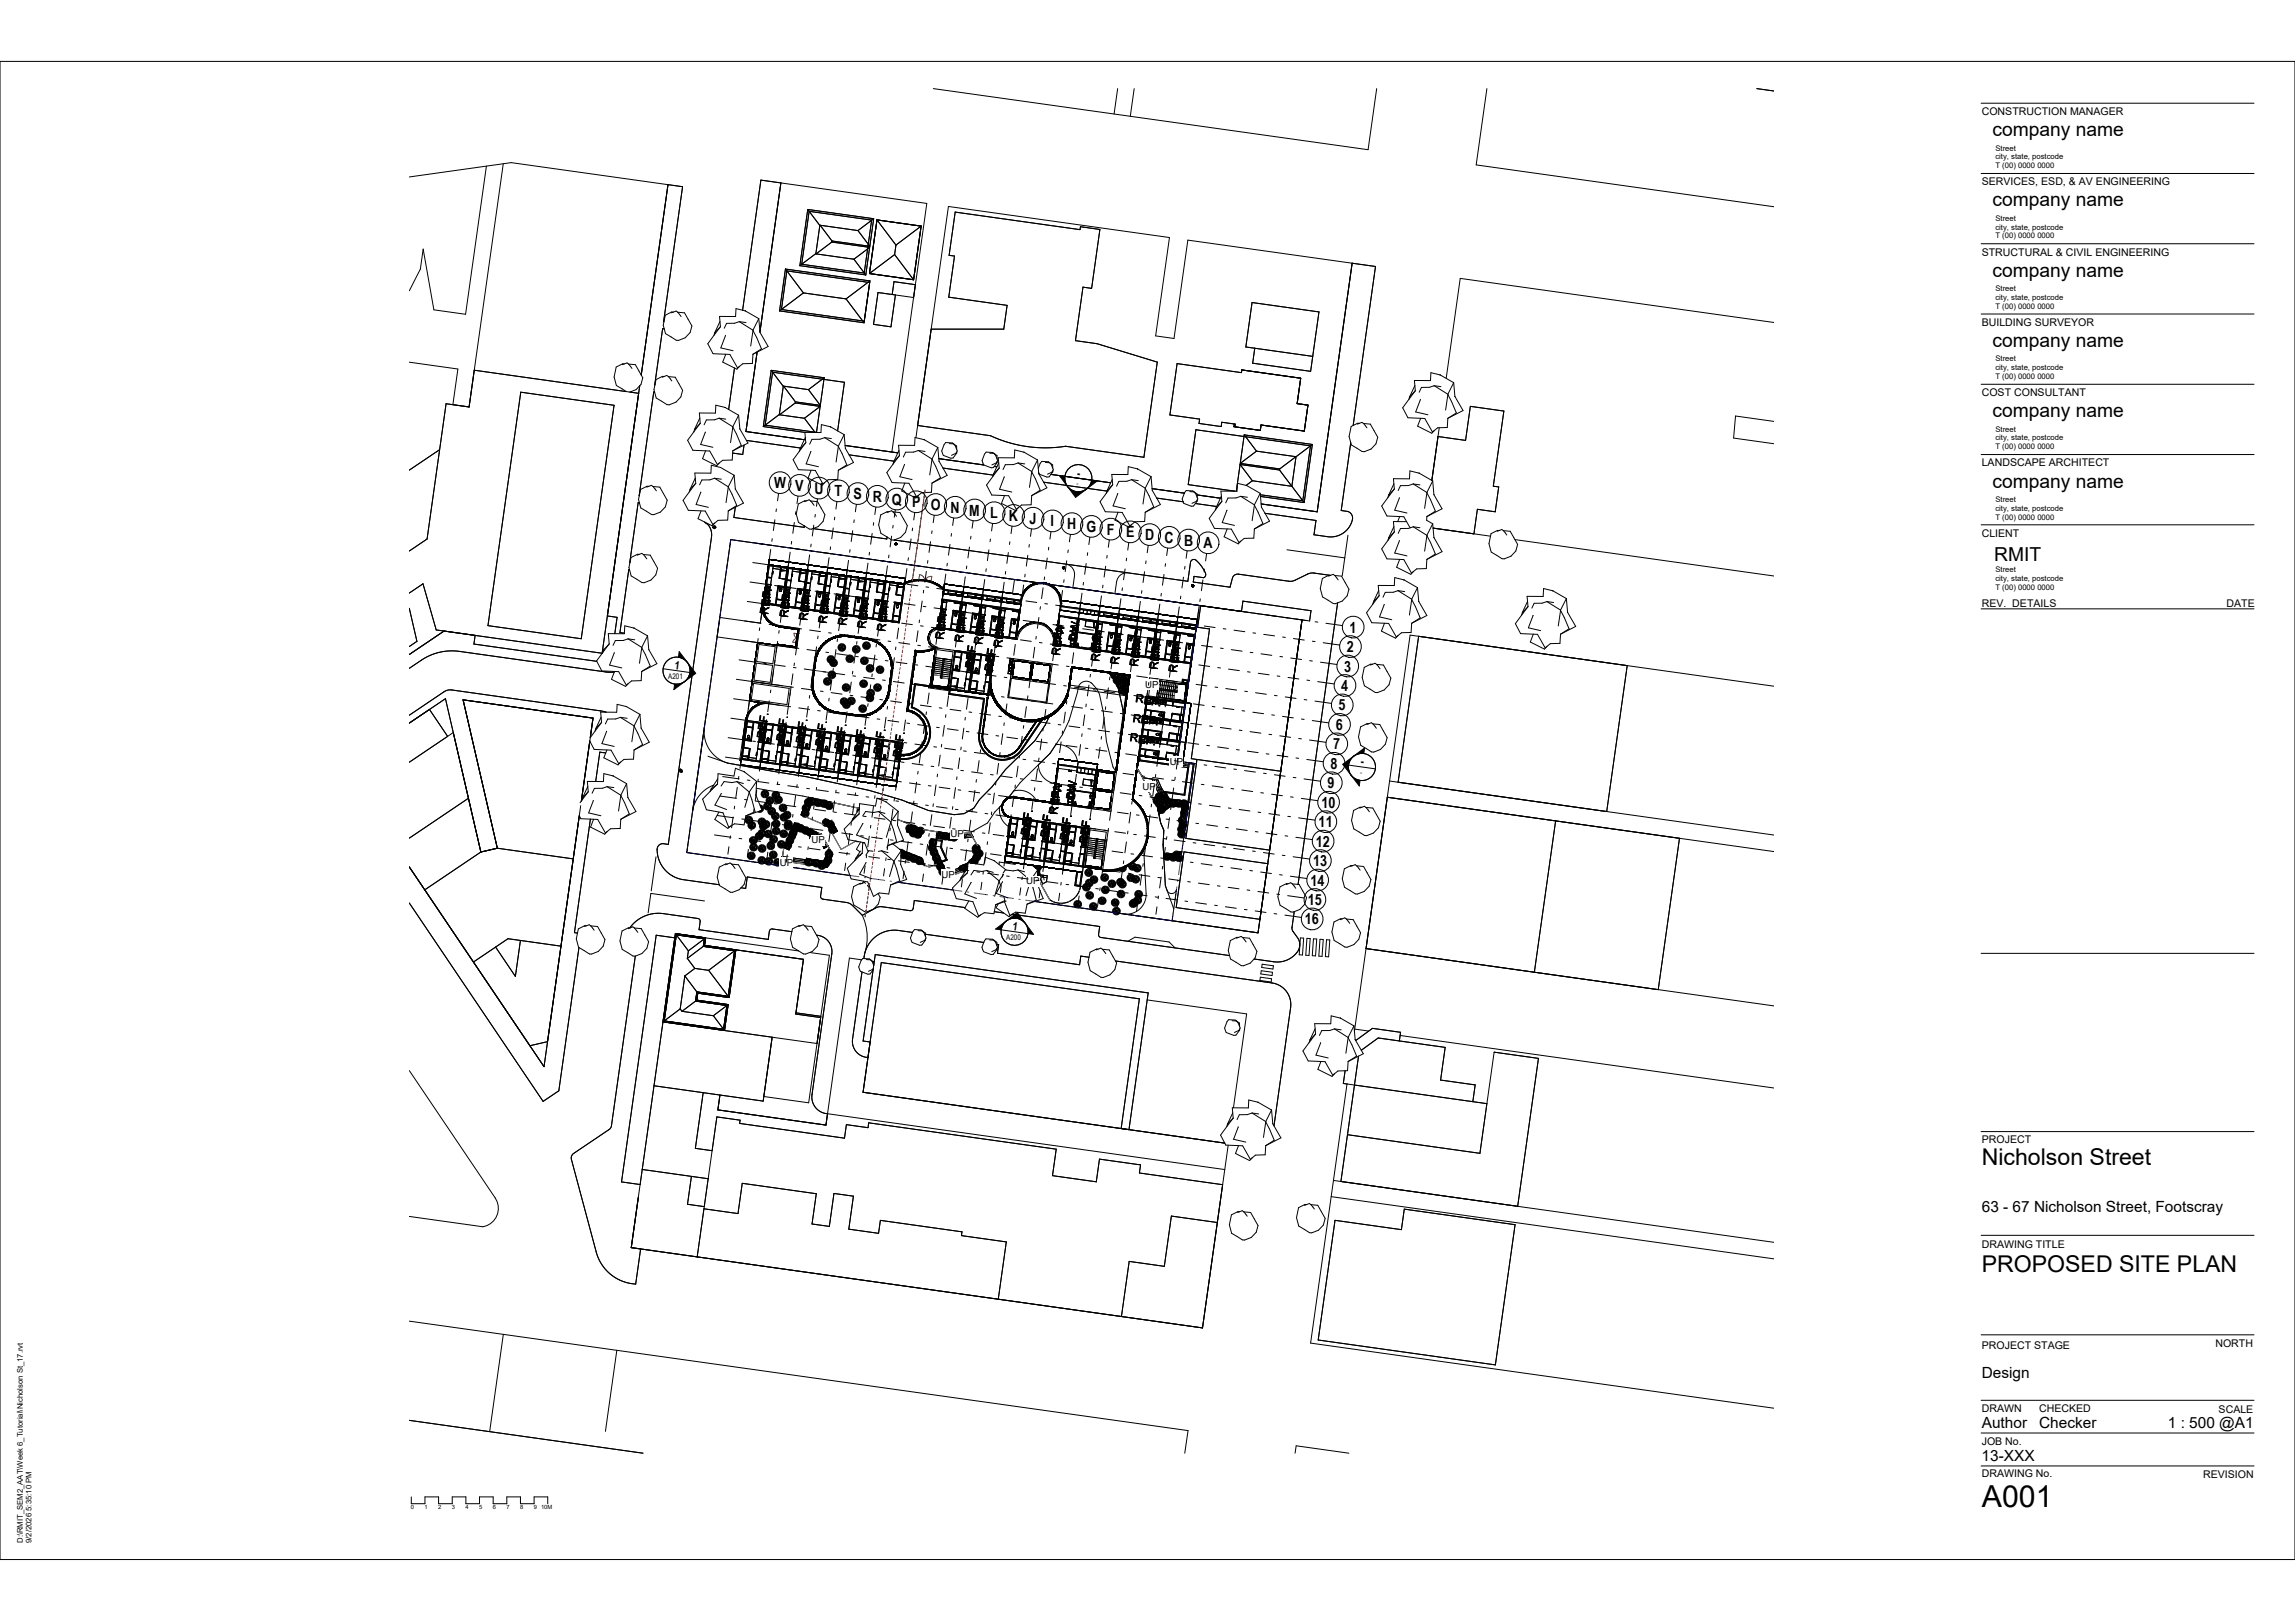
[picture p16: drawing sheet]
<svg xmlns="http://www.w3.org/2000/svg" width="841mm" height="594mm" viewBox="0 0 841 594" stroke-linecap="round" stroke-linejoin="round" font-family="sans-serif">
<defs><g id="words">
<text font-size="11.1" x="726.2" y="552.2">A001</text>
<g font-size="8.5">
<text x="726.2" y="427">Nicholson Street</text>
<text x="726.2" y="466.1">PROPOSED SITE PLAN</text>
</g>
<g font-size="7.1">
<text x="730.1" y="49.9">company name</text>
<text x="730.1" y="75.6">company name</text>
<text x="730.1" y="101.4">company name</text>
<text x="730.1" y="127.1">company name</text>
<text x="730.1" y="152.9">company name</text>
<text x="730.1" y="178.6">company name</text>
<text x="730.7" y="205.6">RMIT</text>
</g>
<g font-size="5.6">
<text x="283.6" y="178.9">W V</text>
<text x="298.4" y="180.9">U</text>
<text x="305.8" y="181.9">T</text>
<text x="312.8" y="182.9">S R</text>
<text x="326.8" y="184.9">Q P</text>
<text x="341.1" y="186.9">O N</text>
<text x="355.2" y="188.9">M L</text>
<text x="369.7" y="190.9">K</text>
<text x="377.2" y="191.9">J</text>
<text x="385" y="192.9">I</text>
<text x="391.1" y="193.9">H G</text>
<text x="405.6" y="195.9">F</text>
<text x="412.6" y="196.9">E D</text>
<text x="426.8" y="198.9">C B</text>
<text x="441" y="200.9">A</text>
<text x="494.5" y="231.8">1</text>
<text x="493.5" y="238.9">2</text>
<text x="492.5" y="246.1">3</text>
<text x="491.5" y="253.2">4</text>
<text x="490.5" y="260.3">5</text>
<text x="489.5" y="267.5">6</text>
<text x="488.5" y="274.6">7</text>
<text x="487.5" y="281.7">8</text>
<text x="486.5" y="288.8">9</text>
<text x="484.2" y="296">10</text>
<text x="483.2" y="303.1">11</text>
<text x="482.2" y="310.2">12</text>
<text x="481.2" y="317.4">13</text>
<text x="480.2" y="324.5">14</text>
<text x="479.2" y="331.6">15</text>
<text x="478.2" y="338.8">16</text>
<text x="726.2" y="444">63 - 67 Nicholson Street, Footscray</text>
<text x="726.2" y="504.8">Design</text>
<text x="726.2" y="523.3">Author</text>
<text x="747.3" y="523.3">Checker</text>
<text x="794.4" y="523.3">1 : 500 @A1</text>
<text x="726.2" y="535.5">13-XXX</text>
</g>
<g font-size="4.2">
<text x="394.6" y="174.7" transform="rotate(8 394.6 174.7)">-</text>
<text x="281.5" y="225.5" transform="rotate(-82 281.5 225.5)">REF.</text>
<text x="288.7" y="226.5" transform="rotate(-82 288.7 226.5)">REF.</text>
<text x="295.8" y="227.5" transform="rotate(-82 295.8 227.5)">REF.</text>
<text x="302.9" y="228.5" transform="rotate(-82 302.9 228.5)">REF.</text>
<text x="310.1" y="229.5" transform="rotate(-82 310.1 229.5)">REF.</text>
<text x="317.2" y="230.5" transform="rotate(-82 317.2 230.5)">REF.</text>
<text x="324.3" y="231.5" transform="rotate(-82 324.3 231.5)">REF.</text>
<text x="389.6" y="232.9" transform="rotate(-82 389.6 232.9)">W</text>
<text x="345.7" y="234.5" transform="rotate(-82 345.7 234.5)">REF.</text>
<text x="352.8" y="235.5" transform="rotate(-82 352.8 235.5)">REF.</text>
<text x="360" y="236.5" transform="rotate(-82 360 236.5)">REF.</text>
<text x="367.1" y="237.5" transform="rotate(-82 367.1 237.5)">REF.</text>
<text x="394.6" y="235.1" transform="rotate(-82 394.6 235.1)">DW</text>
<text x="247" y="245.1" transform="rotate(8 247 245.1)">1</text>
<text x="356.7" y="245.1" transform="rotate(-82 356.7 245.1)">REF.</text>
<text x="388.3" y="240.5" transform="rotate(-82 388.3 240.5)">REF.</text>
<text x="402.7" y="242.5" transform="rotate(-82 402.7 242.5)">REF.</text>
<text x="409.9" y="243.5" transform="rotate(-82 409.9 243.5)">REF.</text>
<text x="417" y="244.5" transform="rotate(-82 417 244.5)">REF.</text>
<text x="424.1" y="245.5" transform="rotate(-82 424.1 245.5)">REF.</text>
<text x="363.8" y="246.1" transform="rotate(-82 363.8 246.1)">REF.</text>
<text x="431.3" y="246.5" transform="rotate(-82 431.3 246.5)">REF.</text>
<text x="416" y="257.4" transform="rotate(8 416 257.4)">REF.</text>
<text x="415" y="264.6" transform="rotate(8 415 264.6)">REF.</text>
<text x="280.4" y="270.8" transform="rotate(-82 280.4 270.8)">REF.</text>
<text x="287.5" y="271.8" transform="rotate(-82 287.5 271.8)">REF.</text>
<text x="294.6" y="272.8" transform="rotate(-82 294.6 272.8)">REF.</text>
<text x="301.8" y="273.8" transform="rotate(-82 301.8 273.8)">REF.</text>
<text x="308.9" y="274.8" transform="rotate(-82 308.9 274.8)">REF.</text>
<text x="316" y="275.8" transform="rotate(-82 316 275.8)">REF.</text>
<text x="414" y="271.7" transform="rotate(8 414 271.7)">REF.</text>
<text x="323.2" y="276.8" transform="rotate(-82 323.2 276.8)">REF.</text>
<text x="330.3" y="277.8" transform="rotate(-82 330.3 277.8)">REF.</text>
<text x="498.6" y="280.5" transform="rotate(8 498.6 280.5)">-</text>
<text x="388.7" y="290.9" transform="rotate(-82 388.7 290.9)">W</text>
<text x="393.7" y="293.2" transform="rotate(-82 393.7 293.2)">DW</text>
<text x="387.4" y="298.5" transform="rotate(-82 387.4 298.5)">REF.</text>
<text x="377.2" y="306.2" transform="rotate(-82 377.2 306.2)">REF.</text>
<text x="384.3" y="307.2" transform="rotate(-82 384.3 307.2)">REF.</text>
<text x="391.4" y="308.2" transform="rotate(-82 391.4 308.2)">REF.</text>
<text x="398.6" y="309.2" transform="rotate(-82 398.6 309.2)">REF.</text>
<text x="370.9" y="340.8" transform="rotate(8 370.9 340.8)">1</text>
</g>
<g font-size="3.9">
<text x="726.2" y="42.1">CONSTRUCTION MANAGER</text>
<text x="726.2" y="67.9">SERVICES, ESD, &amp; AV ENGINEERING</text>
<text x="726.2" y="93.6">STRUCTURAL &amp; CIVIL ENGINEERING</text>
<text x="726.2" y="119.4">BUILDING SURVEYOR</text>
<text x="726.2" y="145.1">COST CONSULTANT</text>
<text x="726.2" y="170.9">LANDSCAPE ARCHITECT</text>
<text x="726.2" y="196.6">CLIENT</text>
<text x="726.2" y="222.3">REV. DETAILS</text>
<text x="815.9" y="222.3">DATE</text>
<text x="726.2" y="418.9">PROJECT</text>
<text x="726.2" y="457.2">DRAWING TITLE</text>
<text x="726.2" y="494.5">PROJECT STAGE</text>
<text x="811.8" y="493.5">NORTH</text>
<text x="726.2" y="517.3">DRAWN</text>
<text x="747.3" y="517.3">CHECKED</text>
<text x="813" y="517.6">SCALE</text>
<text x="726.2" y="529.4">JOB No.</text>
<text x="726.2" y="541.3">DRAWING No.</text>
<text x="807.3" y="541.7">REVISION</text>
</g>
<g font-size="3.5">
<text x="419.7" y="252.1">UP</text>
<text x="428.7" y="280.4">UP</text>
<text x="418.6" y="289.5">UP</text>
<text x="297.3" y="309">UP</text>
<text x="348.3" y="306.6">UP</text>
<text x="285.8" y="317.3">UP</text>
<text x="345" y="321.7">UP</text>
<text x="376" y="324.1">UP</text>
</g>
<g font-size="2.8">
<text x="731.2" y="55.2">Street</text>
<text x="731.2" y="58.4">city, state, postcode</text>
<text x="731.2" y="61.6">T (00) 0000 0000</text>
<text x="731.2" y="80.9">Street</text>
<text x="731.2" y="84.1">city, state, postcode</text>
<text x="731.2" y="87.4">T (00) 0000 0000</text>
<text x="731.2" y="106.6">Street</text>
<text x="731.2" y="109.9">city, state, postcode</text>
<text x="731.2" y="113.1">T (00) 0000 0000</text>
<text x="731.2" y="132.4">Street</text>
<text x="731.2" y="135.6">city, state, postcode</text>
<text x="731.2" y="138.9">T (00) 0000 0000</text>
<text x="731.2" y="158.1">Street</text>
<text x="731.2" y="161.4">city, state, postcode</text>
<text x="731.2" y="164.6">T (00) 0000 0000</text>
<text x="394.4" y="178.2">-</text>
<text x="731.2" y="183.9">Street</text>
<text x="731.2" y="187.1">city, state, postcode</text>
<text x="731.2" y="190.4">T (00) 0000 0000</text>
<text x="731.2" y="209.6">Street</text>
<text x="731.2" y="212.9">city, state, postcode</text>
<text x="731.2" y="216.1">T (00) 0000 0000</text>
<text x="244.8" y="248.8">A201</text>
<text x="498.4" y="284.1">-</text>
<text x="368.7" y="344.4">A200</text>
<text x="8.3" y="565.4" transform="rotate(-90 8.3 565.4)">D:\RMIT_SEM2_AAT\Week 6_Tutorial\Nicholson St_17.rvt</text>
<text x="11.5" y="565.4" transform="rotate(-90 11.5 565.4)">9/2/2026 5:35:10 PM</text>
</g>
<g font-size="2.1">
<text x="150.6" y="553.1">0</text>
<text x="155.6" y="553.1">1</text>
<text x="160.6" y="553.1">2</text>
<text x="165.6" y="553.1">3</text>
<text x="170.6" y="553.1">4</text>
<text x="175.6" y="553.1">5</text>
<text x="180.6" y="553.1">6</text>
<text x="185.6" y="553.1">7</text>
<text x="190.6" y="553.1">8</text>
<text x="195.6" y="553.1">9</text>
<text x="198.3" y="553.1">10M</text>
</g>
</g></defs>
<g fill="none" stroke="#000" stroke-width=".37">
<path d="M342 32.5l159.3 22.4 3.2-22.4M409.6 32.5l-1.3 9.3M415.6 32.5l-1.4 10.1M544.9 32.5l-4 27.9 109.1 15.4M643.8 32.5l6.2 .8M150 64.8l37.3-5.2 62.8 8.8-6.8 49.5M178.2 60.9l-7.6 54.3-11.6-1.7-3.9-22.2-1.1 7.3-4 8M184.4 60l-12.5 89.1M244.8 67.7l-9.8 69.7M286.2 67l-7.7 54.6M296 76.8l4.4 5.8M296 76.8l-2.9 20.6"/>
<path d="M296 76.8l24.2 3.3M296.5 77.4l22.9 3.2-2.7 19.5-22.9-3.3zM287.8 98.6l-2.1 15.3M287.8 98.6l6.6 8.7M287.8 98.6l31 4.3M293.1 97.4l24.2 3.3M299 92.9l.1 .1M299 92.9l-5.9 4.5M299.1 93l13.8 2M300.4 82.6l-1.4 10.3M300.5 82.5l-.1 .1M300.5 82.5l4.4 5.8"/>
<path d="M300.5 82.5l13.9 2M304.8 88.7l-5.7 4.3M304.8 88.7l13.9 1.9M304.9 88.3l-.1 .4M304.9 88.3l13.8 2M312.9 95l4.4 5.7M312.9 95h.1M314.4 84.5l4.3 5.8M318.7 90.6l-5.8 4.4M318.7 90.6l-1.4 10.1M320.2 80.1l-5.8 4.4M320.2 80.1l-1.5 10.2"/>
<path d="M321.4 80.6l6.9 9.2M321.4 80.6l16.1 2.3M321.4 80.6l-2.8 19.6M327.8 93.3l7 9.2M327.8 93.3l-9.2 6.9M328.3 89.8l-.5 3.5M337.5 82.9l-9.2 6.9M337.5 82.9l-2.7 19.6M495.5 96.4l-12.8 91.2-20.5-2.9M246.8 114.3h-.6l-2.4 1.2-.8 3.7 .9 3.1 3.9 2.4a5.5 5.5 0 0 0 5.7-5.3l-2.7-4.8-2.5-.2M248.3 114.4l1.3 1.6M248.3 114.4l-.5-.4-1.7 .6"/>
<path d="M263.8 117.8l-1.9 4.1M264 119.7l-4.6 6.3 1.9 3.6 6.2 .3 2.8 4.9 1.9-1.5 3.5-.1 .2-3.4M264 119.7l-2.1 2.2M270.9 117.9l-1.7 .6h-2.9l-.9 1.8M270.9 117.9l2.5 .3M270.9 117.9l5 3.1M272.1 113.7l6.7-47.7 60.8 8.5-12.8 91.1M273.1 113.9h.1M273.1 113.9l-3.4-.8-.1 2.9-5.9-.1 .3 3.8M273.1 113.9l5 2.9M278.1 116.8l-2.2 4.2M278.1 116.8l.4 5"/>
<path d="M285.7 113.9l30.9 4.4M294.4 107.3l15.6 2.2M294.4 107.3l-8.7 6.6M310 109.5l6.6 8.8M318.6 100.2l16.2 2.3M318.7 103.5l-30.4-4.2-2 14.1 30.4 4.3M318.8 102.9l-8.8 6.6M318.8 102.9l-2.2 15.4M321.7 107.2l6.4 .9-1.6 11.7-6.4-.9zM327.6 103.2l7.8 1.1-.6 4.7-7.9-1.1zM650 118.2l-114.9-16.2-5.1 36.7M150 132.7l17.8 2.5-1.8 13.1"/>
<path d="M228.8 133.3h-.6l-2.4 1.2-.8 3.7 .9 3.1 3.6 2.2M230.3 133.4l2.5 .2 2.7 4.8-.6 2.5-1.8 1.9-2.3 .9M230.3 133.4l1.3 1.6M230.3 133.4l-.5-.4-1.7 .6M243.4 120.5h-.6l-2.8 20.6M243.4 137.9h-.6l-2.4 1.2-.8 3.7 .9 3.1 3.9 2.4a5.5 5.5 0 0 0 5.7-5.3l-2.7-4.8-2.5-.2M244.9 138l1.3 1.6M244.9 138l-.5-.4-1.7 .6M261.9 121.9l-.3 1M265.9 123l-1.8 4.5 4.5 1M266 129.8l-1.2 2.9 5.2 2.6 1-1M269.2 134.8l-2.2 15.3"/>
<path d="M275.9 121.1l3.1 6.7-3.1 2M275.9 121l-.8 5.8M277.4 129l-4 29.1 21.3 3M278.5 121.8h.1M278.5 121.8l3 5.2-5.6 2.8M282.6 135.7l4.4 5.9M282.6 135.7l-2.9 20.6M282.6 135.7l19.4 2.7M302 138.4l-5.7 4.4M302 138.4l-1.4 10.1M341.2 120.6h26.6l1.3-8.7-21.4-3 2.1-15.1-2-.2 2.2-15.9 45.8 6.5 .1-1.1 7.2 1-3.1 21.6-3.1-.5-2.8 19.6 7.9 1.1 22.1 6.8-4.9 34.9-28.7-4.1a47.8 47.8 0 0 1-27.5-3.8l-26.7-3.8M459.8 127.6l-.8 5.5 21.3 3 3-21.8-24.5-3.4-2.3 16.2 24.5 3.5"/>
<path d="M527.7 137.4h.1M527.7 137.4l-3.3-.8-.2 2.9-5.9-.1 .3 3.8M527.7 137.4l5 2.8M171.9 149.1l-8.4-1.2-7 49.6-6.5 4.4M190.8 143.7l34.2 4.8-12 85.6-34.2-4.8zM234 144.1l-60.2-8.4-1.9 13.4M234.4 141.4l-13.7 98M239.9 143.7l-.3-.1-5.4 38.1M254.5 157.3l-.3 1M256.4 153.2l-1.9 4.1M256.6 155.1l-4.6 6.2 1.9 3.7 6.2 .3 2.8 4.9 1.9-1.5 3.5-.1 .2-3.4M256.6 155.1l-2.1 2.2"/>
<path d="M258.5 158.4l-1.8 4.5 4.5 1M258.5 158.4h.1M263.5 153.3l-1.7 .5-2.9 .1-.9 1.8M263.5 153.3l2.5 .3M263.5 153.3l5.1 3.1M265.7 149.3h.1M265.7 149.3l-3.4-.8-.1 2.9-5.9-.1 .3 3.8M265.7 149.3l5 2.9M268.5 156.5l3.1 6.7-3.1 2M268.6 156.4l-.9 5.8M270.7 152.2l-2.2 4.2M270.7 152.2l.4 5"/>
<path d="M271.1 157.2h.1M271.1 157.2l3 5.2-5.6 2.8M279.7 156.3l15.3 2.2M285.6 151.9l.1 .1M285.6 151.9l-5.9 4.4M285.7 152l9.1 1.3M287 141.6l-1.4 10.3M287.1 141.5l-.1 .1M287.1 141.5l4.4 5.8M287.1 141.5l9.2 1.3M291.4 147.7l-5.7 4.3M291.4 147.7l9.1 1.2"/>
<path d="M291.5 147.3l-.1 .4M291.5 147.3l9.1 1.2M294.8 153.3l3.9 5.2M295 158.5l.3 3.7M296.3 142.8l4.3 5.7M300.5 148.9l-5.7 4.4M300.5 148.9l-1.3 9.6M304.4 156.4v.1M304.4 156.4l-3.4-.8-.2 2.9h-5.8M304.4 156.4l4.9 2.9M306.9 157.9l2.5-17.8-26.3-3.7-2.7 19.4 19.1 2.7M309.3 159.3l-2.1 4.2"/>
<path d="M309.3 159.3l.5 5M452.1 156.4l9.7 1.3 .3-2 15.9 2.3 1.3-9.5-4-.6 1.3-9.3-21.5-3-.2 .9-23.6-3.3-2.6 18.9 10.9 1.5-.2 1.6 8.1 1.1 .2-1.6 5 .7-.2 1M452.3 155.4l-.2 1M452.6 156l-.5 .4M456 159.4l4.4 5.9M456 159.4l-1.5 10.4M456 159.4l24.9 3.5M495.9 155.9l8.2-58.2-68.8-9.7-5.1 36-6.7-.9 5.1-36.1-81.1-11.3-11.9 84.7M498.1 155.1h-.6l-2.4 1.2-.7 3.6 .8 3.1 4 2.5a5.5 5.5 0 0 0 5.7-5.3l-2.7-4.8-2.5-.2M499.7 155.2l1.2 1.6M499.7 155.2l-.6-.4-1.7 .6M516.6 145.4l-.3 1"/>
<path d="M518.5 141.3l-1.9 4.1M518.6 143.2l-4.6 6.2 1.9 3.7 6.2 .3 2.8 4.9 1.9-1.5 3.6-.1 .2-3.4M518.6 143.2l-2 2.2M520.5 146.4l-1.7 4.6 4.5 1M520.5 146.4v.1M520.6 153.3l-1.1 2.9 5.2 2.6 .9-1M525.6 141.3l-1.8 .6-2.9 .1-.8 1.7M525.6 141.3l5 3.2-.9 5.8M525.6 141.3l2.4 .4M527 160l10.1 1.4 1.7-12.5 12.3 1.7-3.9 27.6 2 .2-1.3 9.1-6.5-.9-1.3 9M527.4 156.7l-2.7 19.4M530.6 144.6l3.1 6.7-3.1 2"/>
<path d="M532.7 140.2l-2.1 4.3M532.7 140.2l.5 5.1M533.1 145.2l.1 .1M533.2 145.3l2.9 5.1-5.5 2.9M650 154.4l-14-2-.7 8.1 14.7 2.1M161.1 164.8l-11.1 7.5M237.8 178.2h-.7l-2.4 1.2-.7 3.6 .8 3.1 4 2.5a5.5 5.5 0 0 0 5.7-5.3l-2.7-4.8-2.5-.2M239.3 178.3l1.2 1.6M239.3 178.3l-.6-.5-1.7 .7M252.9 179.3l-.3 1M254.8 175.2l-1.9 4.1M255 177.1l-4.7 6.2 1.9 3.7 6.2 .3 2.8 4.9 1.9-1.5 3.6-.1 .2-3.4"/>
<path d="M255 177.1l-2.1 2.2M258.6 165.2l-1.2 2.9 5.2 2.6 1-1M261.9 175.3l-1.8 .5-2.9 .1-.8 1.8M261.9 175.3l2.4 .3M261.9 175.3l5 3.1M264 171.3h.1M264 171.3l-3.3-.8-.2 2.9-5.9-.1 .4 3.8M264 171.3l5 2.9M266.9 178.5l3.1 6.7-3.1 2M266.9 178.4l-.9 5.8M269 174.2l-2.1 4.2M269 174.2l.5 5"/>
<path d="M269.4 179.2h.1M269.5 179.2l2.9 5.2-5.5 2.8M272.7 163.1l-.5 3.4-3.7-.5M273.5 161.4l19.8 2.8M293.2 164.4l-.3 1M295.1 160.3l-1.9 4.1M295.3 162.2l-4.6 6.3 1.9 3.6 6.2 .3 2.8 4.9 1.9-1.5 3.5-.1 .2-3.4M295.3 162.2l-2.1 2.2M297.1 165.5l-1.7 4.5 4.5 1M297.2 172.3l-1.1 2.9 5.2 2.6 .9-1M302.2 160.4l2.5 .3M302.2 160.4l-1.7 .6h-3l-.8 1.8"/>
<path d="M302.2 160.4l5 3.1-.8 5.8M307.2 163.6l3.1 6.7-3.1 2M309.7 163.2l19.3 2.8M309.8 164.3h.1M309.8 164.3l3 5.2-5.6 2.8M311.2 166.7l16.4 2.3M327.5 169.1l-.3 1M329.4 165l-1.9 4.1M329.6 166.9l-4.6 6.3 1.9 3.6 6.2 .3 2.8 4.9 1.9-1.5 3.5-.1 .2-3.4M329.6 166.9l-2.1 2.2M331.5 170.2l-1.8 4.5 4.5 1M331.5 170.2h.1"/>
<path d="M331.6 177l-1.2 2.9 5.2 2.6 1-1M336.5 165.1l-1.7 .6h-2.9l-.9 1.8M336.5 165.1l2.5 .3M336.5 165.1l5.1 3.1M338.7 161.1v.1M338.7 161.1l-3.4-.8-.1 2.9h-5.9l.3 3.7M338.7 161.1l5 2.9M341.5 168.3l3.1 6.8-3.1 1.9M341.6 168.2l-.9 5.8M343.7 164l-2.2 4.2M343.7 164l.4 5M344 168.1l16.5 2.3"/>
<path d="M344.1 169h.1M344.1 169l3 5.2-5.6 2.8M345.5 171.5l18.5 2.6M347.9 162.6h1.5l.6 .7 .8 2-.5 .8-1.6 .8M350.6 164.7l-.1-1.3-1.5-1.1-2.4-.1-.6 .7-.9 2.4 .6 1.6 2.7 1 .8-.1 1.4-1.8v-.4M362.7 166.1l1.5 .1 .6 .6 .8 2-.5 .8-1.6 .8M364.1 173.7l-.3 1M364.4 170.9l.9 .2M365.4 168.2l-.1-1.3-1.5-1.1-2.4-.1-.6 .7-.9 2.4 .6 1.6M365.4 169.1v.4l-1.4 1.8-.8 .1-2.7-1M366 169.6l-1.9 4.1M366.1 171.5l-4.6 6.2 1.9 3.7 6.2 .3 2.8 4.9 1.9-1.5 3.6-.1 .2-3.4"/>
<path d="M366.1 171.5l-2 2.2M368 174.8l-1.7 4.5 4.5 1M368 174.8h.1M373.1 169.7l-1.8 .5-2.9 .1-.8 1.8M373.1 169.7l2.4 .3M373.1 169.7l5 3.1M375.2 165.7h.1M375.2 165.7l-3.3-.8-.2 2.9-5.9-.1 .3 3.8M375.2 165.7l5 2.9M378.1 172.9l3.1 6.7-3.1 2M378.1 172.8l-.9 5.8M380.2 168.6l-2.1 4.2"/>
<path d="M380.2 168.6l.5 5M380.6 173.6h.1M380.7 173.6l2.9 5.2-5.5 2.8M382.4 176.7l23.2 3.3M383.1 169.5l1.5 .1 .6 .6 .8 2-.5 .8-1.6 .8M385.1 173.8l21.9 3.1M385.8 171.6l-.1-1.3-1.5-1.1-2.4-.1-.6 .7-.7 1.8M385.8 172.5v.4l-1.4 1.8-.8 .1-2.7-1-.3-.6M405.7 179.8l-.3 1M407.6 175.7l-1.9 4.1M407.7 177.6l-4.6 6.3 1.9 3.6 6.2 .3 2.8 4.9 1.9-1.5 3.6-.1 .2-3.4M407.7 177.6l-2 2.2"/>
<path d="M414.7 175.8l-1.8 .6h-2.9l-.8 1.8M414.7 175.8l2.4 .3M414.7 175.8l5 3.1M416.8 171.8l.1 .1M416.8 171.8l-3.3-.8-.2 2.9h-5.9l.3 3.7M416.8 171.8l5 2.9M419.7 179l3.1 6.7-3.1 2M419.7 178.9l-.9 5.8M421.8 174.7l-2.1 4.2M421.8 174.7l.5 5M422.2 179l11.8 1.7M422.2 179.7h.1"/>
<path d="M422.3 179.7l2.9 5.2-5.5 2.8M452.6 180l-17.2-2.4 2.8-20.1 42 5.9-2.8 20.1-15.6-2.2M453.5 177.1l-.4 2.9M453.5 177.1l-.2 2.9h-5.9l.3 3.7M453.5 177.1l3.3 .8M454.4 170.2l4.5 6M454.4 170.2l-.9 6.9M454.4 170.2l14.5 2M454.5 169.8l14.4 2M456.8 177.9l.1 .1M456.8 177.9l5 2.9M458.9 176.2l14.5 2"/>
<path d="M458.9 176.2l-2.3 1.7M460.4 165.3l-5.9 4.5M460.4 165.3l14.5 2M468.9 172.2l4.5 6M468.9 171.8v.4M473.4 178.2h.1M473.4 178.2l4.5 6M474.9 167.3v.1M474.9 167.4l-1.5 10.8M480.9 162.9l-12 8.9M480.9 162.9l-3 21.3M495 162.2l-3.5 24.9 2.4 .3 .8 .5 .9 1.2v1.3"/>
<path d="M510.8 177.3l-1.9 4.1M511 179.2l-4.7 6.2 1.9 3.7 6.2 .2 2.3 4.1M511 179.2l-2.1 2.2M517.9 177.3l-1.8 .6-2.9 .1-.8 1.7M517.9 177.3l5 3.2-.9 5.8M517.9 177.3l2.4 .4M520 173.4l-3.3-.8-.2 2.9-5.9-.1 .4 3.8M520 173.4h.1M520 173.4l5 2.8M525 176.2l-2.1 4.3M525 176.2l.5 5.1M234.2 181.7h.1"/>
<path d="M234.3 184.3l-.4-.1-3.1 22M256.8 180.4l-1.7 4.5 4.5 1M256.8 180.4h.1M256.9 187.2l-1.1 2.9 5.2 2.6 .9-1M258.2 191.3a5.3 5.3 0 0 1 2.5 5.4l-15.8 112.7-2-.3a2.33 2.33 0 0 0-2.1 3.2 11.2 11.2 0 0 0 9.5 10l13.3 1.9M261.2 193.2h.1M261.2 193.3h.1M261.3 193.3h.1M261.4 193.3h.1M261.9 192.9v.5M262.1 193.1v.1M262.1 193.2h.1"/>
<path d="M262.2 193.2h.1M262.3 193.2h.1M269.5 185.9l-.6 3.7 25.8 3.6v-.5M295.6 183.5h-.7l-2.4 1.2-.7 3.6 .8 3.1 4 2.5a5.5 5.5 0 0 0 5.7-5.3l-2.7-4.8-2.5-.2M297.1 183.6l1.2 1.6M297.1 183.6l-.6-.4-1.7 .6M297.9 193.7l27.1 3.8 .1-.7M325.8 187.5h-.7l-2.4 1.2-.7 3.6 .8 3.1 4 2.5a5.5 5.5 0 0 0 5.7-5.3l-2.7-4.8-2.5-.2M327.3 187.6l1.2 1.6M327.3 187.6l-.6-.4-1.7 .6M327.7 197.9l107.6 15.1 1-6.9a1.25 1.25 0 0 1 2-.8l2.3 2.7a3.8 3.8 0 0 1 1.2 2.9l-.7 .8-3.5-.5-.3 2.1 13.4 1.9 1.1-3.8 .6-.6 1-.4 19.4 2.6 1.5-.3 6-2.7 7.1 .8M327.8 197.8l-.1 .1"/>
<path d="M327.9 199.3v.1M327.9 199.2v.1M327.9 199.2h.1M328 199.2h-.1M328 199.2l-.1 .1M328 199.2h.1M328 199.1h.1M328 199.1v.1M328.1 199.1h-.1M328.1 199.1h.1M328.2 199.1h.1M328.5 199h.1"/>
<path d="M328.5 199l.1 .1M328.6 199.1h.1M328.6 199.1v.1M328.6 199.2h.1M328.6 199.4v.1M328.6 199.2l.1 .1M328.7 199.4h-.1M328.7 199.3v.1M368.1 181.6l-1.1 2.9 5.2 2.6 .9-1M409.6 180.9l-1.7 4.5 4.5 1M409.7 187.7l-1.1 2.9 5.2 2.6 .9-1M423.9 182.5l9.7 1.4"/>
<path d="M436 180.2h1.5l.7 .7 .7 1.9-.5 .9-1.6 .7M438.1 184.5l7.7 1.1M438.7 181.4l8.5 1.2M438.7 182.3v-1.3l-1.6-1.1-2.4-.1-.6 .7-.9 2.3 .6 1.7 2.8 1 .8-.1 1.3-1.8v-.4M445.7 185.9l-.3 1M447.6 181.8l-1.9 4.1M447.7 183.7l-4.6 6.3 1.9 3.6 6.2 .3 2.8 4.9 1.9-1.5 3.6-.1 .2-3.4M447.7 183.7l-2 2.2M449.6 187l-1.7 4.5 4.5 1M449.6 187h.1M449.7 193.8l-1.1 2.9 5.2 2.6 .9-1M454.7 181.9l2.4 .3"/>
<path d="M454.7 181.9l-1.8 .6h-2.9l-.8 1.8M454.7 181.9l5 3.1-.9 5.8M459.7 185.1l3.1 6.8-3.1 1.9M461.8 180.8l-2.1 4.2M461.8 180.8l.5 5M461.9 181.9l16 2.3M462.2 185.8h.1M462.3 185.8l2.9 5.2-5.5 2.8M463.6 188.1l18.6 2.6-.7 5.3 4.5 .6M494 196.1l-2.1 14.9M495.6 190.4a8.2 8.2 0 0 1-9.6 6.2M508.9 181.4l-.3 1"/>
<path d="M508.9 197.1l-.3 1M510.8 193l-1.9 4.1M511 194.9l-4.7 6.2 1.9 3.7 6.2 .3 2.8 4.9 1.9-1.5 3.6-.1 .2-3.4M511 194.9l-2.1 2.2M512.8 182.5l-1.7 4.5 4.5 1M512.8 198.1l-1.7 4.6 4.5 1M512.8 198.1v.1M512.9 189.3l-.7 1.8M515.5 191.2l-4.9-.1 .4 3.8M517.9 193l-1.8 .6-2.9 .1-.8 1.7M517.9 193l5 3.2-.9 5.8M517.9 193l2.4 .4"/>
<path d="M522.9 189.3l-.1 1.4 2.2 1.2M522.9 180.6l3.1 6.7-3.1 2M522.9 196.3l3.1 6.7-3.1 2M525 191.9l-2.1 4.3M525 191.9l.5 5.1M525.2 193.5l21 3M525.4 181.2l.1 .1M525.4 197h.1M525.5 181.3l2.9 5.1-5.5 2.9M525.5 197l2.9 5.1-5.5 2.9M549.4 194.4h-.7l-2.3 1.1-.8 3.7 .9 3.1 3.9 2.4a5.5 5.5 0 0 0 5.7-5.2l-2.7-4.8-2.5-.2M550.9 194.5l1.3 1.6"/>
<path d="M550.9 194.5l-.6-.5-1.7 .7M555.1 197.7l94.9 13.4M150 217.3l5-3.4 4.9 16.9M230.7 208.8h-.3l-3.2 23 1.6 .2M234.2 203.1h-.6l-2.4 1.2-.7 3.7 .8 3 4 2.5a5.5 5.5 0 0 0 5.7-5.3l-2.7-4.8-2.5-.2M235.8 203.2l1.2 1.6M235.8 203.2l-.6-.4-1.7 .6M280.5 218.8l1.2 .2M280.6 216.8l1.5 .2-.6 4.2 .6-1-.5-.2M280.6 219.1l.9 .2M280.6 216.2l1.3 .2-.1 .4-1.2-.2M280.7 216l1.4 .2"/>
<path d="M280.7 217.8l1.5 .2M280.7 218.5l-.1 .6M280.7 218.5l.9 .2M280.7 218.5v.6M280.7 219.1l.7 .1M280.7 219.1h-.1M280.9 216.8l-.5 3M280.9 217.6h.1M280.9 218.9v.1M280.9 216.9l.9 .1-.1 .9-.9-.1zM280.9 218.7v.3M280.9 218.7v.1"/>
<path d="M280.9 214l1.7 .3v.2l-1.7-.3M281 217.2h.1M281 217.3l.2 .1zM281.2 214.3l-.3 1.7M281.2 217l-.1 .8M281.3 217.5h.1M281.3 219l-.1 .1M281.3 211.7l1.4 .2M281.3 218.8v.2M281.3 218.8v.1M281.3 211.5l1.5 .2M281.3 215.2v.1"/>
<path d="M281.3 215.2h.2zM281.3 215.1h.1M281.4 219.2l.1 .1M281.5 214.9l.4 .1-.1 .6-.4-.1zM281.5 220l-.2 1.2M281.6 218.7l-.1 .6M281.6 218.7l-.2 .5M281.6 217.1l-.1 .7M281.6 207l49.9 7a12.9 12.9 0 0 1 14.3 2.2M281.6 220l-1.3-.2-.1 1.2h-.2M281.7 215.2l-.1 .1M281.9 219.2l-.1 .6"/>
<path d="M281.9 205l-2.3 16.2M281.9 205l49.9 7-2.3 16.2-49.9-7M281.9 205h.1M282 218.2l-.1 .7M282 217l.2 1M282.4 214.4l-.8 5.6M283 210.1l.2 .2M283.1 209.6h.1M283.1 209.5v.1M283.1 209.6l-.1 .4M283.1 209.6l-.1 .5M283.2 210.3h.1"/>
<path d="M283.2 208.3l2.7 .4M283.3 207.5l-.9 6.7M283.3 209.4h-.2l.2 .4-.3 .4 .2 .1M283.3 209.4h.1M284.5 219.1h.1M284.6 219.5l2.2 .3v.2l-2.2-.3M284.7 219.1h.1M285.3 214.8l2.2 .3M285.3 214.8l-1 6.7 2.2 .3M285.3 214.8l-.1 .3 2.2 .3M285.7 216.4l.3 .4 .4-.3M285.7 216.4l.2 .3"/>
<path d="M285.8 216.4l.4 .3M285.8 215.9l.7 .1M285.8 215.9h.1M285.9 215.9h-.1M285.9 215.9h.1M285.9 215.2l-.2 1.2M285.9 215.8v.1M285.9 215.8l.6 .2M286.1 207.9l-.6 4 2.4 .3M286.2 215.5h.1M286.2 208.8l2.1 .3M286.2 215.4v.1"/>
<path d="M286.3 216.5v.1M286.4 215.9v.1M286.4 215.9h.1M286.4 207.9l-.6 4M286.4 216h.1M286.4 216.5l-.5 .2M286.4 208l1.9 .3M286.4 208v.8M286.4 208l.1 .1M286.6 215.3l-.2 1.2M287.5 214.9l-2.4-.3-1 7.2M287.7 219.8l1.2 .2"/>
<path d="M287.7 217.8l1.5 .2M287.8 217.2l1.2 .2v.4l-1.3-.2M287.8 217l1.4 .2M287.8 219.5l.8 .2M287.8 219.5l-.1 .6M287.8 219.5l.9 .2M287.9 212.2h.1M287.9 212.2h-.1M287.9 217.8l-.1 1 1.6 .2M288 217.8l-.5 3M288.1 218.6h.1M288 219.9v.2"/>
<path d="M288 217.9l.9 .1-.1 .9-.9-.1zM288.1 209.1l-2 .1M288.1 219.7l-.1 .3M288.1 219.7v.1M288.1 215l1.7 .3-.1 .2-1.7-.3M288.1 218.2h.1M288.1 218.3l.2 .1zM288.3 215.3l-.2 1.7M288.3 208.3l-.2 .7M288.3 208.3h-.1M288.3 218.4h.1M288.3 208.2l.1 .1"/>
<path d="M288.4 218l-.1 .8M288.4 208.2h.1M288.4 218.5h.1M288.4 212.7l1.5 .2M288.4 219.8v.3M288.4 208.2l-6.5-.9-1.9 13.7M288.4 208.2l-1.9 14M288.4 216.3h.1M288.5 216.2h.2M288.5 216.1v.1M288.6 215.9l.5 .1-.1 .6-.5-.1zM288.6 219.7v.5"/>
<path d="M288.7 216.2h.1M288.7 219.7l-.1 .6M288.7 219.7h-.1M288.8 218.1l-.2 .7M288.8 216.2v.1M289 208.3l-1.9 13.7 4.2 .5-.1 .3 1-7.2 2.4 .4M289 208.3l6.6 .9M289 208.3l-.6 4.2 1.5 .2M289 206h.1M289 206l-2.2 16.2M289.1 219.1l-.1 .8M289.1 218l.2 1"/>
<path d="M289.5 215.4l-.9 6.8 .7-1-1.8-.4-.2 1.2M289.9 212.9l-.4 2.3M290.1 211.2l.2 .1M290.2 211.1h-.1M290.2 210.6v.2M290.2 210.8l-.1 .3M290.2 210.5v.1M290.2 210.4l.2 .4-.3 .4 .2 .1M290.2 210.6l.1 .2M290.3 210.8l-.1 .3M290.3 211.3h.1M290.4 209.3l2.7 .4"/>
<path d="M290.5 208.5l-.6 4.4M290.5 210.4h-.3M290.5 210.4h.1M292.4 216.1l2.1 .3M292.8 217.4l.3 .4M292.9 217.4l.3 .4M292.9 217.4v.1M292.9 216.9h.1M292.9 216.9l.7 .1M293 217.6l.4 .1M293 216.9h.1M293 216.9h.5"/>
<path d="M293 216.2l-.2 1.2M293.2 208.9l-.6 4 2.4 .3M293.3 217.7h.1M293.3 216.5h.1M293.3 216.4v.1M293.5 217.5l-.1 .1M293.5 217.5h.1M293.5 216.9v.1M293.5 216.9h.1M293.5 208.9l-.5 4.1M293.5 217h.1M293.5 217.5l-.2 .2z"/>
<path d="M293.5 209l1.9 .3M293.5 209v.8M293.5 209l.1 .1M293.5 217.5l-.4 .3M293.7 216.3l-.2 1.2M294.9 218.2l1.3 .2-.1 .4-1.3-.2v.2l1.5 .2M294.9 218l1.5 .2M294.9 219.8l1.6 .2M295 213.2h.1M295 213.2h-.1M295.2 219.6h.1M295.2 218.9l.9 .1-.2 .9-.8-.1"/>
<path d="M295.2 210.1l-1.9 .1M295.2 216l1.7 .3v.2l-1.7-.3M295.3 219.2h.1M295.2 219.3l.3 .1zM295.3 219.4l.1 .4M295.4 216.3l-.2 1.8M295.4 209.3l-.1 .7M295.4 209.3h.1M295.5 219.4h.1M295.5 209.2v.1M295.5 209.2h.1M295.5 219l-.2 .4"/>
<path d="M295.6 219.5h.1M295.5 213.7l1.5 .2M295.6 209.2l-2 14 .1-.4-2.2-.3 .9-6.7 2.2 .3M295.6 209.2l-.2 .9-2.1-.3M295.6 213.5l1.4 .2M295.6 217.3h.1M295.6 217.2h.2M295.6 217.1l.2 .1M295.7 216.9l.5 .1-.1 .6-.4-.1zM295.8 217.2h.1M295.9 219.1l-.1 .7M295.9 217.2v.1"/>
<path d="M296.2 207h.1M296.2 207l-2.3 16.2M296.3 219l.2 1M296.3 219l-.6 4.2 .7-1-1.8-.4M296.6 216.4l-.8 5.6M297.3 212.2l.2 .1M297.3 212.1h-.1M297.3 211.6l-.1 .5M297.3 211.4h.3h-.3l.2 .5-.3 .3 .3 .1M297.3 211.5l.1 .1M297.4 211.6l-.1 .5M297.5 212.3h.1"/>
<path d="M297.5 210.3l2.7 .4M297.6 209.5l-.9 6.7M299.5 217.1l2.2 .3M300 217.9h.1M300 217.9l.7 .1M300.1 218.5l.2 .3M300.1 218.6l.2 .1M300.1 217.9h.1M300.2 217.9h.1M300.1 217.2l-.1 1.3 .3 .3M300.2 217.9h-.1M300.3 209.9l-.6 4 2.4 .3"/>
<path d="M300.4 218.7h.1M300.5 217.5h.1M300.4 217.5h.1M300.4 210.8l2.2 .3M300.5 218.7h-.2M300.6 218.5l-.1 .1M300.6 217.9l.1 .1M300.7 217.9h.1M300.6 209.9l-.5 4.1M300.7 218h.1M300.7 218.5l-.2 .2M300.7 210l1.9 .3"/>
<path d="M300.7 210l-.1 .8M300.7 210v.1M300.7 218.5l-.4 .3M300.8 217.3l-.1 1.2M301.7 217l-2.3-.4-1.1 7.2M301.9 219.8l1.5 .2M302 219.2l1.3 .2-.1 .4-1.2-.2zM302.1 219l1.4 .2M302.1 214.2h.1M302.1 214.2h-.1M302.2 219.9l-.4 2.9M302.3 219.9l-.1 .9 .9 .1 .1-.9"/>
<path d="M302.3 211.1l-1.9 .1M302.3 217l1.7 .3v.2l-1.7-.3M302.6 217.3l-.3 1.8M302.6 210.3l-.2 .7M302.6 210.3h-.1M302.6 210.2l.1 .1M302.6 210.2h.1M302.7 214.7l1.4 .2M302.7 210.2l-6.5-.9-2 13.7 4.2 .5M302.7 210.2l-2 14 .1-.4-2.2-.3 .9-6.7 2.2 .4M302.7 214.5l1.4 .2M302.7 218.3h.1"/>
<path d="M302.7 218.2h.2M302.7 218.2h.1M302.7 218.1h.1M302.9 217.9l.4 .1-.1 .6-.4-.1zM302.9 218.2h.1M303 218.2v.1M303.2 208h.1M303.3 208h.1M303.3 208l-2.3 16.2 1-7M303.8 217.4l-.4 2.6M304.3 213.2l.3 .1M304.4 213.2l.2 .1"/>
<path d="M304.4 212.5v.6zM304.5 212.4l.2 .5-.4 .3M304.6 213.3h.1M304.6 211.3l2.7 .4M304.7 212.4h-.2M304.7 212.4h.1M304.7 210.5l-.9 6.7M306.6 218.1l2.2 .3M307.1 219.4l.3 .4M307.1 219.4l.2 .3M307.2 219.4v.1M307.2 218.9h.1"/>
<path d="M307.2 219.6l.2 .1M307.3 218.9h-.1M307.3 218.9h.1M307.3 218.2l-.2 1.2M307.3 218.9l.6 .1M307.3 218.9h.5M307.3 218.8l-.1 .1M307.4 219.7l.1 .1M307.4 210.9l-.5 4 2.4 .3M307.6 219.7l-.1 .1M307.6 218.5h.1M307.6 211.8l2.1 .3"/>
<path d="M307.6 218.4v.1M307.6 219.7h-.2M307.7 219.5h.1M307.8 211.8h-.1M307.8 218.9v.1M307.8 218.9h.1M307.8 210.9l-.6 4.1M307.8 218.8l.1 .2M307.8 219h.1M307.8 219.5l-.2 .2M307.8 219.5l-.4 .3M307.8 211l1.9 .3"/>
<path d="M307.8 211l-.1 .8M307.8 211l.1 .1M307.9 219l-.1 .5M307.9 218.3v.7M308.8 218.2l-2.1-.4-1 6.7 2.2 .3M308.9 218l-2.4-.4-1 7.2M309.3 215.2h.1M309.5 212.1l-2 .1M309.5 218l1.6 .3v.2l-1.7-.3M309.7 218.3l-.3 1.8M309.7 211.3l-.2 .7M309.7 211.3h-.1"/>
<path d="M309.7 211.2l.1 .1M309.8 211.2h.1M309.8 215.7l1.4 .2M309.8 211.2l-6.5-.9-1.9 13.7 4.1 .6M309.8 211.2l-1.9 14M309.8 211.2v.1M309.8 215.5l1.5 .2M309.9 219.1h.1M310 218.9l.5 .1-.1 .6-.5-.1zM310.1 219.2l-.3 .1M310.1 219.2v.1M310.2 219.2v.1"/>
<path d="M310.4 209h.1M310.4 209l-2.2 16.2M310.9 218.4l-.8 5.6M311.5 214.2l.2 .1M311.6 213.4l.2 .5-.3 .3M311.7 213.7l-.1 .4v-.3M311.7 214.3h.1M311.7 212.3l2.8 .4M311.8 213.4h-.2M311.8 213.4h.1M311.9 211.5l-1 6.7M311.9 213.4h-.3"/>
<path d="M313.8 219.1l2.1 .4M314.3 219.9h.1M314.3 219.9l-.1 .5M314.4 219.9h.1M314.4 219.2l-.1 .7M314.4 219.9h.5M314.4 219.8l-.1 .1M314.6 211.9l-.6 4 2.4 .3M314.7 219.5h.1M314.7 212.8l2.1 .3M314.8 219.5h-.1M314.9 219.9v.1"/>
<path d="M314.9 219.9h.1M314.9 211.9l-.6 4.1M314.9 219.9l.1 .1M314.9 220h.1M314.9 212l1.9 .3M314.9 212v.8M314.9 212l.1 .1M315 220h.1M315.1 219.3l-.2 1.2M316 219.2l-2.2-.4-.9 6.7 2.1 .3M316 219l-2.4-.4-1 7.3M316.3 219v.2"/>
<path d="M316.4 216.2h.1M316.4 216.2h-.1M316.6 213.1l-2 .1M316.6 219l1.7 .3v.2l-1.7-.3zM316.8 219.3l-.2 1.8M316.8 212.3l-.1 .7M316.8 212.3h.1M316.9 212.2v.1M316.9 216.7l1.5 .2M316.9 212.2l-6.5-.9-1.9 13.7 4.2 .6M316.9 212.2l-1.9 14M317 216.5l1.4 .2"/>
<path d="M317.1 219.9l.5 .1-.1 .6-.5-.1zM317.6 210h.1M317.6 210l-2.3 16.2M318 219.4h.1M318 219.4l-.2 1.8M318.6 215.2l.3 .1M318.7 215.2l.2 .1M318.7 215l-.1 .1M318.7 214.6v.4M318.7 214.5l.1 .1M318.8 214.6l-.2 .5M318.9 215.3h.1"/>
<path d="M318.9 213.3l2.7 .4M319 214.4h-.3l.2 .5-.3 .3M319 214.4h.1M319 212.5l-1 6.7M319 214.4h-.2M321.7 212.9l-.6 4 2.4 .3M321.8 213.8l2.1 .3M321.9 213l-.4 4M321.9 213l-.1 1.2 1.9-.1M322 212.9l-.1 .1M322.1 213l1.9 .3M322.1 213l-.1 .8"/>
<path d="M322.1 213v.1M323.1 220l-2.3-.4-1.1 7.3M323.4 217.2h.1M323.5 217.2h.1M324 213.3l-.2 .7M324 213.3h-.1M324 213.2l.1 .1M324 213.2h.1M324.1 217.7l1.4 .2M324.1 213.2l-6.6-.9-1.9 13.7 4.2 .6M324.1 213.2l-2 14M324.1 213.2v.1"/>
<path d="M324.1 217.5l1.4 .2M324.6 211h.1M324.7 213.3l-1.9 13.7M324.7 213.3l6.5 .9M324.7 213.3l-1 6.7 1.7 .3v.2l-1.7-.3M324.7 211h.1M324.7 211l-2.3 16.2M325.8 216v.1M325.8 216.1h.1M325.8 215.6v.2M325.8 215.8v.2M325.9 215.6v.2"/>
<path d="M325.9 215.8l-.1 .3M326 216.3h.1M326 214.3l2.7 .4M326.1 215.4h-.2l.2 .5-.4 .3 .3 .1M326.1 215.4h.1M326.1 213.5l-.9 6.7M326.1 215.4l-.2 .2M328.8 213.9l-.5 4 2.3 .3M329 214.8l2.1 .3M329.2 213.9l-.6 4.1M329.2 214l1.9 .3M329.2 214l-.1 .8"/>
<path d="M329.2 214v.1M330.6 218.2h.1M330.7 218.2h-.1M330.8 215.1l-1.9 .1M331.1 214.3l-.2 .7M331.1 214.3h-.1M331.1 214.2l.1 .1M331.1 214.2h.1M331.2 214.3l-.5 3.9M331.2 214.2l-2 14M331.2 214.2v.1M331.4 214.1h.1"/>
<path d="M331.5 214.1l-.2-.5 .2 .5M331.6 213.5l.2 .4M331.6 213.5h.1M331.6 213.5l-.4 .2 .2 .4M331.7 213.4l-.1 .1M331.8 213.8h.1M331.8 213.8v.1M331.8 213.9l-.4 .2M331.9 213.8h.1M331.9 213.9h-.1M334 212.7l.1 .5-2.2 .7-.2-.5M334 212.7l-2.3 .7"/>
<path d="M334.1 212.7l.1 .4M334.1 212.7h-.1M334.1 213v.1M334.1 213.1h.1M334.2 213v.1M334.2 213h.1M334.2 213.1h-.1M334.2 213h-.1M336.5 212.4l-2.4 .3M336.5 212.3v.5M336.5 212.7v.1M336.5 212.8l-2.3 .3"/>
<path d="M336.5 212.8h.1M336.6 212.7h-.1M336.6 212.3v.5M336.6 212.3h-.1M336.6 212.3l2.3 .2M336.6 212.7h.1M336.6 212.8l2.3 .1M338.9 212.9h.1M338.9 212.8h.1M338.9 212.8v.1M338.9 212.5v.4M338.9 212.5h.1"/>
<path d="M339 212.8l-.1 .1M339 212.8h.1M339 212.9h-.1M339 212.5l2.3 .6M339 212.5v.5l2.2 .5 .1-.4M341.2 213.4h.1M341.2 213.5h.1M341.2 213.4v.1M341.3 213.5l2.1 1M341.3 213.4v.1M341.3 213.5h.1M341.3 213.1h.1"/>
<path d="M341.4 213.1l2.2 1M341.4 213.1l-.1 .4M343.4 214.5h.1M343.4 214.4h.1M343.4 214.4v.1M343.5 214.5l1.8 1.4 .3-.4M343.5 214.4v.1M343.6 214.1l-.2 .4M343.6 214.1h.1M343.7 214.1l1.9 1.4M343.7 214.1l-.2 .4M345.3 219.5l28.5 4"/>
<path d="M345.4 215.9h.1M345.4 215.8h.1M345.4 215.9l.3 .3M345.5 215.8l-.1 .1M345.5 215.4l.4 .1M345.6 219.9l6.5 .9-1.4 10.1-6.6-.9zM345.6 217.6h.1M345.6 217.6l28.5 4M345.6 215.5l.1 .1M345.7 216.2h.1M345.7 216.1h.1M345.7 215.6l.1 .1"/>
<path d="M345.7 215.6l-.3 .3M345.7 216.1v.1M345.8 216.1l-.1 .1M345.8 216l28.5 4M345.9 217.6l.2-1.3 6.5 .9-.2 1.3M346.1 214l-2.3 16.2M346.1 214l28.5 4-2.3 16.2M346.1 214v.1M346.1 214h.1M347.4 217.3l2.7 .4M347.5 216.5l-.2 1.3M350.2 216.9l-.2 1.3"/>
<path d="M350.3 217.8l2.2 .3M350.6 216.9l-.3 1.3 1.9-.1M350.6 217l1.9 .3M350.6 217l-.1 .8M350.6 217v.1M352.5 217.3l-.2 .7M352.5 217.3h-.1M352.5 217.2l.1 .1M352.7 218.6h.1M353 218.6l.2-1.3 6.5 .9-.2 1.3M353.2 215v.1M353.2 215h.1"/>
<path d="M353.2 215l-2.3 16.2M354.5 218.3l2.7 .4M354.6 217.5l-.1 1.3M357.3 217.9l-.1 1.3M357.5 218.8l2.1 .3M357.7 217.9l-.3 1.3M357.7 218v.8M357.7 218l.1 .1M359.4 219.1l-1.9 .1M359.5 218.3l-.1 .7M359.6 218.2l.1 .1M359.7 218.2v.1"/>
<path d="M359.8 219.6h.1M360.3 216h.1M360.3 216v.1M360.3 216l-2.2 16.2M361.7 219.3l2.7 .4M361.8 218.5l-.2 1.3M364.5 218.9l-.2 1.3M364.6 219.9l2.1 .2M364.8 219l-.2 1.2M364.9 219.1l-.1 .7M366.7 219.3l-.1 .7M366.8 219.2v.1"/>
<path d="M366.9 219.2l-6.6-.9-.2 1.3M366.9 219.2l-.2 1.3M367.5 217v.1M367.5 217h.1M367.5 217l-2.3 16.2M368.9 219.5l-.2 1.3M371.6 219.9l-.2 1.3M371.8 212.4l-.8 5.1M371.9 220l-.2 1.2M373.9 219.9l.5 .1M373.9 219.9h.4M374.3 220a7.2 7.2 0 0 1 8.2-6.1 7.2 7.2 0 0 1 6.1 8.1"/>
<path d="M374.3 218.3l.5 .1M374.3 218.3l-.4 1.5M374.4 220h.1M374.4 218.2l.4 .2M374.4 218.2l-.1 .1M374.7 218.4h.1M374.7 218.3l.1 .1M374.7 218.3v.1M374.7 218.3h.1M374.8 218.3l-.1 .1M374.8 218.4l-.4 1.5-.5-.1M374.8 218.4h.1"/>
<path d="M375.6 216.1l-1.2 2.1M375.6 216.1l.4 .3M375.7 216l.3 .3M375.7 216l-.1 .1M375.9 216.3h.1M376 216.3l-.1 .1M376 216.4l-1.2 2M377.6 214.4l.2 .5M377.6 214.4l-1.9 1.6M377.6 214.4l.2 .4M377.6 214.4h.1M377.8 214.7h-.1"/>
<path d="M377.8 214.7v.1M377.8 214.8h.1M377.8 214.9l-1.7 1.4-.4-.3M377.9 214.7l-.1 .1M379.9 213.5l.2 .5M379.9 213.5l-2.2 .9M380 213.5l-112.2-15.8-16.1 114.7 59.7 8.4M380 213.9h.1M380 213.5h.1M380 213.5l.1 .5 2.3-.1M380 213.5h-.1M380 213.9l-2.2 .9"/>
<path d="M380.1 213.9h.1M382.4 213.8h.1M382.4 213.9h.1M382.5 213.4l-2.5 .1M382.5 213.4l-.1 .5M382.5 213.4l.1 .1M382.5 213.9l2.2 .7M382.6 213.5l2.3 .7M382.6 213.5l-.1 .4M384.7 214.6h.1M384.7 214.5v.1M384.7 214.5h.1"/>
<path d="M384.8 214.6h.1M384.8 214.6l1.8 1.4M384.8 214.5v.1M384.8 214.2l95.1 13.3 .5-3.7-24.9-3.5-.6 3.7M384.9 214.2l-.2 .4M384.9 214.2h.1M385 214.2l1.9 1.5M385 214.2l-.2 .5M386.6 216l.1 .1M386.6 216h.1M386.7 216.1l1.2 1.9 .5-.2M386.7 215.9v.1"/>
<path d="M386.7 216h.1M386.9 215.7l-.3 .3M386.9 215.7l.1 .1M386.9 215.7l-.2 .2M387 215.8l1.4 2M387 215.8l-.3 .3M388 218v.1M388 218h.1M388 217.9v.1M388 217.9l.1 .1M388.1 218h-.1M388.1 218h.1"/>
<path d="M388.4 217.8v.1M388.4 217.9l.7 3.1M388.4 217.9l-.4 .2 .6 2.9M389.4 208v.1M389.4 208.1h.1M389.4 208h.1M389.4 208.1v.1M389.4 208.2h.1M389.4 207.9h.1M389.4 208.3h.1M389.5 208.3l.1 .1M389.6 208.4h.1"/>
<path d="M389.7 208.4h.1M389.7 207.7h.1M389.8 207.7h.1M389.8 208.4h-.1M389.8 208.4h.1M389.9 207.7h.1M389.9 208.4h-.1M389.9 208.4h.1M390 208.3h-.1M391 206.8a3.8 3.8 0 0 1 2.8 4.2l-.7 4.4M413 209.9a3.8 3.8 0 0 0-3.8 3.3l-.6 4.3M436.6 214.7h.1"/>
<path d="M436.6 214.6h.1M436.7 214.5h.1M436.7 214.5l-.1 .1M436.7 214.4v.1M436.8 214.4h-.1M436.8 214.4h.1M436.9 214.9v.1M436.9 214.3h-.1M436.9 215h.1M436.9 214.3h.1M437 214.3h-.1M437 215h.1"/>
<path d="M437 214.3h.1M437.1 214.3h.1M437.1 214.3l.3 .4-.4 .4M437.1 214.3l-.5 .3 .4 .5M437.1 215h.1M437.2 215h-.1M437.2 214.3h.1M437.2 215h.1M437.2 214.3l.1 .1M437.3 214.9h-.1M437.3 214.4h.1M437.3 214.9h.1"/>
<path d="M437.3 214.4l.1 .1M437.4 214.8l-.1 .1M437.4 214.4v.1M437.4 214.5h.1M437.4 214.5v.1M437.4 214.7v.1M437.4 214.6h.1M437.4 214.7h.1M437.4 214.6v.1M471.6 201.5l21.2 2.9M487.6 210.8h-.7l-2.3 1.2-.8 3.7 .8 3 4 2.5a5.5 5.5 0 0 0 5.7-5.3l-2.7-4.8-2.5-.2M489.1 210.9l1.3 1.6"/>
<path d="M489.1 210.9l-.6-.4-1.7 .6M505.2 216.4l-1.9 4.1M505.4 218.3l-4.6 6.2 1.9 3.7 6.2 .3 2.8 4.9 1.9-1.5 3.5-.1 .2-3.4M505.4 218.3l-2.1 2.2M512.3 216.4l-1.7 .6-3 .1-.8 1.7M512.3 216.4l2.5 .4M512.3 216.4l5 3.2M512.9 205l-1.1 2.9 5.2 2.6 .9-1M514.5 212.5h.1M514.5 212.5l-3.4-.8-.2 2.9-5.8-.1 .3 3.8M514.5 212.5l4.9 2.8M517.3 219.7l3.1 6.7-3.1 2"/>
<path d="M517.3 219.6l-.8 5.8M519.4 215.3l-2.1 4.3M519.4 215.3l.5 5.1M569 216.5h.1M569 216.5l-3.4-.8-.1 2.9-5.9-.1 .3 3.8M569 216.5l5 2.8M574 219.3l-2.1 4.3M574 219.3l.4 5.1M150 222.9l2.8 12.1-2.8 1.9M159.9 230.8l14.2 2-.4 3.2 45 6.3M159.9 230.8l60.8 8.6M162.7 231.2l-12.7 8.6"/>
<path d="M221.2 238.1l-.3 1M221.3 237.8l-.1 .3M223.2 236l-4.6 6.2 1.9 3.7 6.2 .2 2.8 5 1.9-1.6 3.6-.1 .2-3.3M223.2 236l-2 2.1M225.1 239.2l-1.7 4.5 4.5 1.1M225.1 239.2h.1M225.3 232.2l.8-6-3.5-.5-1.9 13.7M230.2 234.1l-1.8 .6h-2.9l-.9 1.8M230.2 234.1l2.4 .3M230.2 234.1l5 3.1M232.3 230.1l.1 .1M232.3 230.1l-3.3-.8-.2 2.9h-5.9l.3 3.8"/>
<path d="M232.3 230.1l5 2.9M235.2 237.4l3.1 6.7-3.1 2M235.2 237.2l-.9 5.8M237.3 233l-2.1 4.2M237.3 233l.4 5M237.7 238h.1M237.7 238l3 5.2-5.5 2.9M277.6 235.5l-3.7 26.3M278.1 236.2l6 .8-.9 6.2-5.9-.8zM279.2 222.9h.5l.6 2.2-.5 .2M279.2 223l.6 2.3M279.2 221.2v1.7"/>
<path d="M279.2 221.3h.5M279.2 221.2h.5M279.3 223.5l-.7 4.8-14.8-2-1 7.1 29.1 4.1 1.1-7.1-7.2-1.1M279.5 222.8v.1M279.5 222.8h.1M279.5 222.9h.1M279.6 222.8h.1M279.6 222.8h-.1M279.6 222.8v.1M279.6 222.9h.1M279.6 222.9h-.1M279.6 221.3h.1"/>
<path d="M279.6 221.2a7.2 7.2 0 0 0 6.2 8.1M279.6 222.8l-.4 .1M279.7 221.2v.1M279.7 221.2h.1M279.7 221.3h-.5M279.7 221.2v1.6l-.5 .1M279.8 225.3l.1 .1M279.9 225.4l.4-.2 1.3 1.9M279.9 225.4l1.3 2M280 221l4.1 .5M280.1 225.2h.1M280.2 225.3h.1"/>
<path d="M280.2 225.2v.1M280.2 225.2h-.1M280.2 225.2h.1M281.2 227.4l.1 .1M281.3 227.5l1.9 1.5M281.5 227.2v.1M281.5 227.2h.1M281.6 227.2h.1M281.6 227.1v.1M281.6 227.1l-.4 .3M281.6 227.2h-.1M281.6 227.2l-.1 .1"/>
<path d="M281.6 227.2l-.3 .3M281.6 227.2l1.9 1.3M281.8 221.2l1.9 .3M282.9 221.3v.1M283.2 229h.1M283.3 229l2.3 .7M283.4 228.7h.1M283.4 228.6h.1M283.5 228.6l-.1 .1M283.5 228.5l-.3 .5M283.5 228.6h.1M283.5 228.7h.1"/>
<path d="M283.5 228.6v.1M283.5 228.6l-.2 .4M283.5 228.6l2.2 .7-.1 .4M284.7 236.5h.1M284.8 236.4h.1M284.9 236.1l4.6 .6M284.9 236.1l-2.1 14.6M284.9 236.1l-.1 .4 7.1 1M285.6 229.4h.1M285.6 229.4l-.1 .3M285.7 229.3v.1M285.7 229.3h.1"/>
<path d="M285.8 229.3h.1M285.8 229.3l-.2 .4M285.8 229.3l7.1 1M285.8 229.3v.5M285.8 229.8l4.6 .6M285.8 229.4h.1M285.9 229.4l-.1 .4M285.9 229.3l-.1 .5M287.1 236.8h.1M287.1 236.7h.1M287.1 236.4v.5M287.2 236.8h.1"/>
<path d="M287.2 236.8h-.1M287.2 236.4v.5M287.7 220.1l.9 .2M287.7 220.1l.9 .1M288.1 229.7h.1M288.1 229.6l-.1 .5M288.2 229.7h.1M288.2 229.7h-.1M288.2 229.6l-.1 .5M288.6 220.2v.1M288.6 221l-.1 1.2M289 222.2h.1"/>
<path d="M289 222.2l1.9 .3M289 222.2h-.1M289 220.1l-.2 .8M289.5 237.1h.1M289.5 236.7v.5M289.5 236.7h.1M289.5 237.1v.1M289.6 237.1h.1M289.6 236.7l2.3 .4v.4M289.6 236.7v.5M290.4 230.4h.1M290.4 222.4h.1"/>
<path d="M290.5 230l.1 .1M290.5 230h.1M290.5 229.9l-.1 .5M290.5 230v.1M290.5 230.4l2.2 .3M290.6 230h.1M290.6 230l-.1 .4M290.8 222.4l.1 .1M290.9 222.5h.1M291.5 237.3l.5 .1M291.5 237.3v.1M291.6 220.1h.1"/>
<path d="M291.7 235.7l.5 .1M291.7 220.7l2.2 .3M291.7 235.6l.5 .1M291.8 220.5l2.1 .3M291.8 237.4h.1M291.8 220.1h.1M291.8 237.1v.4M291.9 237.5h.1M292.1 235.7h.1M292.1 235.6v.1M292.2 232.1l.5 .1M292.2 232l.5 .1"/>
<path d="M292.5 230.4l.4 .1M292.5 230.4l-1 6.9M292.5 230.3v.1M292.6 232.1v.1M292.6 232.2h.1M292.6 232.1h.1M292.7 230.7l.1 .1M292.8 230.3l-.1 .4M292.8 230.4h.1M292.9 230.3h.1M292.9 230.3l-1 7.2M294.6 221.8l-.2 1.2"/>
<path d="M294.7 221.8l.4-3-.4 3M294.8 220.8l1.2 .2M294.9 221.1l.9 .2M294.9 221.1l.8 .1M295 220.6l.8 .1M295 220.6l-.1 .5M295.2 220.9v.2M295.2 220.7v.3M295.2 220.7v.1M295.5 220.8v.3M295.6 220.8l-.1 .3M295.7 221.2l.1 .1"/>
<path d="M295.7 222l-.1 1.2M295.8 220.7l-.1 .5M295.8 220.7v.6M295.8 220.7h.1M296.1 223.2l1.9 .3M296.1 221.2l-.1 .7M296.3 220.2l-.1 .7M296.4 223.2v.1M297.9 223.4v.1M297.9 223.4l.1 .1M298 223.5h.1M298.7 221.1h.1"/>
<path d="M298.9 221.5l2.2 .3-.1 .2-2.1-.3M298.9 221.1h.1M299.2 239.4l-.2 .5M299.5 238.6l-.8 2.2M299.5 238.6l.5 .2M299.6 238.5l.4 .2M299.6 238.5v.1M299.6 238.6h.1M299.7 238.5v.1M299.7 238.6h-.1M299.7 238.6v.1M300 238.8l-.8 2.1"/>
<path d="M300 238.7v.1M300.4 237.3l-.3 .5M300.4 237.3h.1M300.9 236.6l.3 .3M300.9 236.5v.1M301 236.5l.3 .3M301 236.6h.1M301 236.6v.1M301.3 236.9l-.4-.3-1.3 2M301.3 236.9l-1.3 1.8M301.3 236.8l-.1 .1M301.9 221.8l1.2 .2"/>
<path d="M302 235.6l-.4 .3M302 222.1l.9 .2M302.1 220.8l1.5 .2M302.1 221.5l.9 .2M302.1 221.5l-.1 .6M302.1 221.5v.1M302.1 222.1l.7 .1M302.1 222.1h-.1M302.1 221.9h.2M302.1 221.6v.5M302.1 221.6l.8 .1M302.3 220.6h.1"/>
<path d="M302.3 221.9v.2M302.3 221.7v.3M302.3 221.7v.1M302.4 220.2h.1M302.4 220.3l.2 .1zM302.5 220.4v-.3h.6l-.1 .7-.5-.1v-.3M302.5 221.9h.3zM302.6 220.4h.1M302.7 220.5h.1M302.7 222l-.1 .1M302.7 234.9v.1M302.7 221.8v.1"/>
<path d="M302.7 234.9h.1M302.7 234.8l.3 .4M302.8 234.9h-.1M302.8 234.9l-.1 .1M302.8 222.2l.1 .1M302.9 223l-.2 1.2M302.9 221.7l-.1 .5M302.9 235.3l-.3-.4-1.6 1.6M302.9 235.3l-1.6 1.5M303 221.7l-.1 .6M303 221.7h-.1M303 235.2l-.1 .1"/>
<path d="M303.2 222.1l-.1 .8M303.2 224.2l1.9 .3M303.2 224.2h.1M303.3 221.1l-.1 .8M303.4 220l-.5 4.2 .6-1-1.8-.4-.1 1.2M303.4 220l.2 1M303.9 224.3h.1M303.9 234.1l-.4 .3M304.7 233.7l-2 1.1M304.7 233.7l.2 .4M304.7 233.7h.1M304.8 233.7h.1"/>
<path d="M304.8 233.7h-.1M304.8 233.6l2.2-.7 .1 .5-2.1 .7M304.8 233.6l.2 .5M304.9 234.1l-1.9 1.1M305 234.1h-.1M305.9 222.1h.1M306 222.7l2.2 .3M306 222.5l2.2 .3M306.1 222.1h.1M306.2 233.2l-.6 .2M307 233h.1M307.1 233h-.1"/>
<path d="M307.1 237.2h.4M307.1 232.9v.1M307.1 232.9h-.1M307.1 233h.1M307.1 236.9l.4 .1M307.1 232.9l2.3-.2v.5M307.1 232.9l.1 .5M307.2 236.8l.3 .1M307.2 233.4h-.1M307.2 236.6l1.3 .6M307.3 236.4l.5 .3M307.5 236.3l.4 .3"/>
<path d="M307.5 237.4l-.4 .1M307.7 236.1l.3 .4M307.7 237.5l-.5 .2M307.7 237.7l-.5 .2M307.8 236l.3 .4M307.9 237.9l-.4 .4M308 236.4l.5 .8M308.1 235.9l.1 .5M308.1 238.1l-.2 .4M308.2 237.8l-.5 .6M308.2 236.3l.6 1.9M308.3 238.2l-.1 .4"/>
<path d="M308.3 235.8v.5M308.4 237.2l.2 .1zM308.5 238.2l-.1 .5M308.5 232.8h-.5M308.5 237.2l-1.4 .1M308.5 237.2l-1.1 .9M308.5 237.2l-.6 .9M308.5 237.2v1.1M308.5 237.2l.4 1M308.5 237.2l.8 .7M308.5 235.8v.5M308.6 237.3l1.2 .6"/>
<path d="M308.7 238.2v.5M308.8 238.1l.1 .5M308.8 236.3l-.3 .9M308.8 235.9l-.1 .4M308.9 238.1l.3 .4M309 223.8l.4-2.9-.7 4.1M309 238l.3 .4M309.1 222.8l1.1 .2M309.1 220.8l1.5 .2-.6 4.2 .7-1-1.9-.4M309.1 236l-.2 .4M309.1 237.9l.4 .3M309.2 220.2l1.2 .2v.4l-1.3-.2z"/>
<path d="M309.2 220l1.4 .2M309.2 221.8l1.6 .2M309.2 223.1l.8 .2M309.2 237.8l.5 .3M309.2 236.6l-.7 .6M309.3 222.6l.8 .1M309.3 222.6l-.1 .5M309.3 236.1l-.3 .4M309.4 233.2l-2.2 .2M309.4 233.2h.1M309.4 221.6h.1M309.4 232.8v.4"/>
<path d="M309.4 232.8h.1M309.4 222.9v.2M309.4 232.7h.1M309.5 222.7l-.1 .3M309.5 222.7l-.1 .1M309.5 237.6l.3 .1M309.5 221.2h.1M309.5 236.2l-.4 .4M309.5 232.8h-.1M309.5 221.3l.2 .1zM309.5 233.2l1.2 .1M309.5 237.5l.4 .1"/>
<path d="M309.5 237.3h.4M309.6 221.4l.1-.3h.5l-.1 .7-.5-.1v-.3M309.6 236.4l-.4 .3M309.7 236.6l-.4 .2M309.8 221.5h.1M309.8 223v.1M309.8 222.8v.3M309.8 222.8v.1M309.8 236.8l-.5 .2M309.9 237l-2.3 .4M309.9 237.2h-.4M310 224l-.2 1.2"/>
<path d="M310.1 222.7l-.1 .6M310.3 221l-.1 .9-.9-.1M310.3 225.2l2 .3M310.3 225.2h.1M310.3 223.1l-.1 .8M310.5 222.1l-.1 .8M310.5 221l.2 1M310.6 232.9h.1M310.6 232.8h.1M310.6 232.8v.5M310.7 233.3l7.1 1M310.7 232.8h.1"/>
<path d="M310.7 232.9a10.8 10.8 0 0 0-12.2 9.1M310.7 232.9l7.1 1M310.7 232.8l-1.2-.1v.5M310.7 232.8l.1 .1M310.7 232.8v.5M310.8 233.3v-.5l7.1 1M310.8 232.9h.1M311.2 240l.1 .4M311.4 225.3v.1M311.5 240v.4M312.2 225.5h.1M312.4 237.9h1.4"/>
<path d="M312.4 237.6l.4 .1M312.4 237.5l.4 .1M312.5 237.3l.4 .2M312.6 237.1l.5 .3M312.7 238h-.3M312.8 236.9l.4 .4M312.8 238.1l-.4 .1M312.9 236.8l.3 .4M312.9 237.5l.9 .4M312.9 238.2l-.5 .2M313 223.1h.1M313 238.4l-.5 .2"/>
<path d="M313 233.2l.1 .1M313 238.5l-.4 .3M313 233.1v.5M313.1 233.2h-.1M313.1 233.2h.1M313.1 223.7l2.2 .3M313.1 236.7l.2 .4M313.1 238.6l-.3 .4M313.1 223.5l2.2 .3M313.1 233.1v.5M313.2 223.1h.1M313.3 237.1l.5 .8"/>
<path d="M313.3 236.6l.2 .5M313.4 238.8l-.2 .4M313.4 238.4l-.4 .7M313.5 237l.7 2.3M313.5 238.9l-.1 .4M313.6 236.5v.5M313.7 237.9h.2zM313.8 237.9l-.8 .6M313.8 237.9l-.6 .9M313.8 237.9l-.1 1.5M313.8 237.9l.4 1M313.8 237.9l.7 .7"/>
<path d="M313.8 236.5v.5M313.9 238l.5 .2M313.9 238.9l.1 .4M314.1 237l-.3 .9M314.1 236.6l-.1 .4M314.2 238.7l.2 .5M314.2 220.4l.3 .4M314.2 220.4l.2 .3M314.2 220.4v.1M314.2 220.5l.2 .2M314.3 220.5h.1M314.3 238.7l.3 .4"/>
<path d="M314.4 220.6l.1 .1M314.4 236.6l-.2 .5M314.4 238.2l.6 .4M314.4 238.5l.4 .4M314.4 220.7h.1M314.5 220.7l.1 .1M314.5 220.7v.1M314.5 238.4l.4 .4M314.5 237.2l-.7 .7M314.6 220.8h.1M314.6 236.8l-.3 .4M314.7 220.7l-.1 .1"/>
<path d="M314.7 238.3l.4 .1M314.8 220.7h-.2M314.8 236.9l-.4 .4M314.8 238.2l.4 .1M314.8 238h.4M314.9 220.5l-.1 .1M314.9 220.5h.1M314.9 237.1l-.4 .3M314.9 220.5l-.2 .2M314.9 220.5l-.4 .3M315 237.3l-.5 .2M315.1 237.5l-.5 .2"/>
<path d="M315.2 237.7l-2.3 .4M315.2 237.8l-.4 .1M315.4 233.5l.1 .1M315.4 233.5h.1M315.4 233.5v.4M315.5 233.5h.1M315.5 233.5v.4M316.1 236.5h.4M316.1 236.3l.4 .1M316.2 236.1l.4 .1M316.2 223.8l1.2 .2M316.2 221.8l1.5 .2-.6 4.2 .7-1-.5-.2"/>
<path d="M316.2 224.1l1 .2M316.3 235.9l.3 .2M316.3 222.8l1.6 .2M316.3 223.5l.9 .2M316.3 223.5l-.1 .6M316.3 223.5l.1 .1M316.3 224.1l.8 .1M316.3 224.1h-.1M316.4 235.8l.4 .3M316.4 223.6l.8 .1M316.4 223.6l-.1 .5M316.4 223.8l.3 .2z"/>
<path d="M316.5 221.9l-.5 2.9M316.5 235.6l.4 .4M316.5 236.8l-.4 .1M316.6 222.6h.1M316.6 223.9l-.1 .2M316.6 221.9l-.2 .9 .9 .1 .2-.9M316.6 223.7v.1M316.6 222.2h.1M316.6 222.4h.2zM316.7 235.4l.3 .4M316.7 236.2l.8 .4M316.7 236.9l-.5 .2"/>
<path d="M316.8 237l-.5 .3M316.8 237.2l-.4 .3M316.8 222.1h.5l-.1 .7-.5-.1zM316.9 235.3l.2 .5M316.9 237.3l-.4 .3M316.9 222.5h.1M316.9 223.8v.3M317 223.9l.1 .1M317 220.2l.2 .1M317 220.2h.2M317 220.2v.1M317 220.1h.1"/>
<path d="M317 235.7l.5 .9M317.1 224.2l.1 .1M317.1 235.2l.1 .5M317.1 237.5l-.2 .4M317.1 225l-.1 1.2M317.2 223.7l-.1 .5M317.2 237.1l-.5 .7M317.2 220.2v.1M317.2 235.6l.8 2.4M317.2 223.7v.6M317.2 223.7h.1M317.3 225l-1.3-.2-.2 1.2"/>
<path d="M317.3 237.5l-.1 .5M317.3 220.2v.1M317.3 235.2l.1 .4M317.4 236.6h.2zM317.5 226.2l1.9 .3M317.5 226.2h.1M317.5 237.6v.4M317.5 224.2l-.1 .7M317.5 236.6l-1.4 .1M317.5 236.6l-.8 .6M317.5 236.6l-.5 .8M317.5 236.6v1"/>
<path d="M317.5 236.6l.4 .9M317.5 236.6l.8 .6M317.6 235.2v.4M317.6 223.2l-.1 .7M317.7 222l.2 1M317.7 236.7l.5 .2M317.7 237.5v.5M317.7 233.9h.1M317.8 233.8l-.1 .5M317.8 233.9h.1M317.8 234.3h.1M317.8 221.2l-1.5-.2v.2l1.2 .2v.4l-1.3-.2"/>
<path d="M317.8 221.2l-.6 3.8M317.8 233.9a10.8 10.8 0 0 1 9.2 12.2M317.9 233.8l-.1 .5M317.9 235.6l-.4 1M317.9 235.2l-.1 .5M317.9 233.8h.1M317.9 234.3l1 .2M317.9 233.9h.1M317.9 233.8v.5M318 237.4l.2 .5M318.1 237.3l.3 .4M318.1 235.3l-.2 .4"/>
<path d="M318.1 236.9l.7 .3M318.1 237.2l.4 .4M318.2 237.1l.5 .3M318.3 235.9l-.8 .7M318.3 235.4l-.3 .4M318.5 236.9l.4 .2M318.5 235.6l-.3 .3M318.5 236.8l.4 .1M318.6 236.7h.3M318.6 235.7l-.3 .3M318.8 235.9l-.5 .3M318.9 236.1l-.6 .2"/>
<path d="M318.9 226.4h.1M318.9 234.5h.1M318.9 236.3l-2.3 .4M318.9 236.5h-.4M319 234.5l.1-.4 2.2 .8M319 234.5l2.1 .8M319 234.1l.1 .1M319 234.1h.1M319 234l-1-.2-.1 .5M319 234l-.1 .5M319.1 234.1h.1M319.3 226.5h.1"/>
<path d="M319.4 226.5h.1M320 234.4l.4 .2M320.1 224.1h.1M320.3 224.1h.1M320.9 220.1l2.2 .4M321.1 235.3l.1 .1M321.2 235.4l1.8 1.2 .3-.4M321.3 234.9l.1 .1M321.3 235h.1M321.3 234.9l-.2 .4M321.3 234.9h.1M321.4 234.9l-.1 .1"/>
<path d="M321.4 221.4l.1 .3M321.4 234.9l1.9 1.3M321.4 234.9l-.2 .5M321.4 221.4v.1M321.4 220.9l.7 .1M321.4 220.9h.1M321.5 220.9h.1M321.5 221.6l.1 .1M321.5 221.7h.1M321.5 220.2l-.1 1.4 .4 .2 .3-.3M321.5 220.9h.5M321.6 220.8l-.2 .1"/>
<path d="M321.6 221.7h.2M321.8 220.5h.1M321.9 220.5h-.1M321.9 220.4l-.1 .1M321.9 221.7h-.2M322 221.5l-.1 .1M322 220.9v.1M322 220.9h.1M322 220.9l.1 .1M322 221h.1M322 221.5l-.2 .2M322.1 221h.1"/>
<path d="M322.1 235.4l.5 .4M322.2 220.3l-.1 1.2M322.4 224.8l-2.1-.3-.1 .2 2.2 .3M322.8 227l4.1 .6M323 236.6l.1 .1M323.1 236.7l1.5 1.6M323.1 220.2l-2.2-.3-.9 6.6 2.2 .3M323.2 236.3h.1M323.3 236.3h.1M323.3 224.8l1.2 .2M323.3 222.8l1.5 .2M323.3 236.3v.1"/>
<path d="M323.4 236.3l-.1 .1M323.4 225.1l.9 .2M323.4 225.1l.8 .1M323.4 236.3l1.6 1.7M323.4 236.3l-.3 .4M323.4 222.2l1.3 .2-.1 .4-1.2-.2M323.4 222l1.5 .2M323.5 223.8l1.5 .2M323.5 224.5l.8 .2M323.5 224.5l.9 .2M323.5 224.5l-.1 .6M323.6 224.8l.2 .2z"/>
<path d="M323.6 222.9l-.7 4.1h-.1M323.7 223.6h.1M323.7 224.9v.2M323.7 224.7v.1M323.8 223.2h.1M323.8 223.4h.2zM323.9 223.4v.4l.5-.1M323.9 224.9l.3 .1zM324 220.3l-.3 1.8M324 237l.3 .3M324.1 223.5h.1M324 225v.1"/>
<path d="M324.1 224.8v.1M324.1 221.1v.2M324.2 221.2l.2-.3 .4 .4-.5 .3v-.3M324.2 225.2l.1 .1M324.3 226l-.2 1.2M324.3 224.7l-.1 .5M324.3 221.2v.1M324.4 224.7l-.1 .6M324.4 224.7h-.1M324.4 221.2v.1M324.5 223.2l-.6-.1v.3M324.6 223l-.1 .9-.9-.1 .1-.9-.5 2.9"/>
<path d="M324.6 227.2h.1M324.6 227.2l1.9 .3M324.6 225.1l-.1 .8M324.6 238.3h.1M324.7 238.3l.3-.2 1.2 2-.4 .2M324.7 238.3l1.1 2M324.7 224.1l-.1 .8M324.8 223l.2 1M324.9 222.2l-.7 5 .7-1-1.8-.4M324.9 227.2v.1M324.9 238h.1M324.9 238l.1 .1"/>
<path d="M325 238.1h.1M325 238l-.4 .3M325 238h.1M325 238h-.1M325.1 220.4l-.2 1.8M325.5 238.9l.3 .4M326.4 227.5h.1M326.5 227.5h.1M327.3 225.1h.1M327.4 225.7l2.2 .3M327.5 225.1l-.1 .4 2.2 .3M327.5 225.1h.1"/>
<path d="M328 221.1l2.2 .4v-.3l-2.1-.3-1 6.6 2.2 .3M328.5 222.4l.3 .4 .4-.3M328.5 222.4l.1 .3M328.6 222.4v.1M328.6 221.9h.1M328.6 222.6l.1 .1M328.7 222.7h.1M328.7 221.2l-.2 1.2M328.7 221.9h-.1M328.7 221.9l.6 .1M328.7 221.9h.5M328.7 221.8l-.1 .1"/>
<path d="M328.7 222.7h.2M328.9 222.7h-.1M329 221.5h.1M329 222.7h-.2M329 221.4v.2M329.1 222.5v.1M329.2 221.9v.1M329.2 221.9l.1 .1M329.2 222h.1M329.2 221.9h.1M329.2 222.5l-.2 .2M329.3 221.3l-.1 1.2"/>
<path d="M330.3 221l-2.4-.4-1 7.3M335.3 238.4v.1M335.3 238.4h.5M335.3 238.3h.5l-.7 4.8M335.3 238.3h.1M335.4 238.3l-1.7 11.8 .4 .1M335.4 238.4l-3.2 22.2M335.4 238.9h.1M335.4 238.5v.4M335.4 238.4h.1M335.5 238.4l-.1 .5M335.5 238.9h2.4"/>
<path d="M335.5 238.4l-.1 .1M337.8 238.5l.1 .4M337.9 238.5l-2.4-.1v.5M337.9 238.5h.1M337.9 238.5v.1M337.9 238.6h.1M337.9 238.6h-.1M337.9 238.4l.1 .5M337.9 238.4l2.3-.3 .1 .4M338 238.9h-.1M340 233.8l.7 2.3M340 233.7l.1 .1"/>
<path d="M340 233.8l.5 .1M340 233.7l.5 .1M340.1 233.7h.1M340.1 234l.5 1.9zM340.1 233.8h-.1M340.2 233.8h.1M340.2 233.7v.1M340.2 238.1v.1M340.2 238.2h.1M340.3 238.1v.1M340.3 238.1h.1M340.3 238.1l.1 .4"/>
<path d="M340.3 238.5l-2.3 .4M340.4 238.5h-.1M340.5 233.8v.1M340.5 233.9l.6 1.9M340.6 235.9h.1M340.6 235.9l.1 .2M340.7 236.1l.1 .1M340.7 236.1h.1M340.8 231.7l-.7 1.9zM340.8 236.1h-.1M340.8 236.2l2 1.2M340.8 236v.1"/>
<path d="M340.8 231.5l.4 .3-.7 2M340.8 231.5l-.8 2.2M340.8 231.5h.1M340.8 231.5l.1 .1M340.9 231.5v.1M340.9 231.5h.1M340.9 236.2l1.6 1.1zM341 231.5l.2 .3M341 231.5l-.1 .1M341 231.4l-.1 .1M341.1 235.8v.1M341.1 231.3l-.1 .1"/>
<path d="M341.1 235.8l-.4 .3M341.2 235.9l1.6 1-.1 .5M341.2 235.9l-.4 .3M341.3 231.1l-.2 .2M341.7 230.7l-.4 .4M342.2 230.5l-.5 .2M342.3 237.2l.2 .1M342.4 237.3l.2 .4M342.4 237.3l.1 .1M342.4 237.4l.2 .3M342.4 237.4h.1M342.5 230.4l-.3 .1"/>
<path d="M342.5 237.3l21.7 3.1-4 28.5M342.5 237.3v-.3l.9 .2v.2M342.5 237.3l-2.2 .8M342.5 237.3h.1M342.6 237.7l-.1-.4-3.8 1.1h-3.3M342.6 237.7l-2.2 .8M342.6 237.3l.2 .1M342.7 237.4h.1M342.7 230.3l-.2 .1M342.7 230.3l-1.7 1.1M342.7 237.3h.1M342.9 230.2v.5"/>
<path d="M342.9 230.2l-2 1.3M342.9 230.2l-.2 .1M342.9 230.2v.1M342.9 230.3v.4M342.9 230.3h.1M342.9 237l-.2 .4zM342.9 230.2l.1 .4M342.9 230.2l.1 .5M342.9 230.7l-1.6 1.1-.4-.3M343 230.3h.1M343 230.6l-.1 .1M343.3 238l5.9 .9-1.8 13-5.9-.8z"/>
<path d="M343.7 230.2h.1M343.7 230.2l-.1 .5h-.6M343.7 230.2v.1M343.7 230.3h.1M343.8 230.2h.1M343.8 230.2l28.5 4M343.8 230.2h-.9M343.8 230.2v.4l-.1-.3M343.8 230.2a3.6 3.6 0 0 0-3.7 3.2 3.6 3.6 0 0 0 2.7 4l-2 14.2M344.6 228.8l.4-2.9-.4 2.9M344.7 227.8l1.2 .2M344.7 225.8l1.5 .2"/>
<path d="M344.8 228.2l.9 .1M344.8 228.2h.8M344.8 225.2l1.3 .2-.1 .4-1.2-.2M344.8 225l1.5 .2M344.9 227.5l.8 .2M344.9 227.5l.9 .2M344.9 227.5l-.1 .7M345.1 226.6h.1M345.1 227.9v.2M345.1 227.7v.3M345.1 227.7v.1M345.1 223l1.7 .3v.2l-1.7-.3"/>
<path d="M345.2 226.2h.1M345.1 226.4h.3M345.1 226.4h.1M345.3 227.9l.3 .1zM345.3 226.1h.6l-.1 .7-.6-.1zM345.3 223.3l-.2 1.8M345.5 226.5h.1M345.4 228v.1M345.4 220.7l1.5 .2M345.5 227.8l-.1 .1M345.5 220.5l1.4 .2M345.5 224.2l.2 .1"/>
<path d="M345.5 224.1v.2M345.6 224.2l.2-.3 .4 .4-.5 .3-.2-.4M345.6 228.2l.1 .1M345.7 227.7l-.1 .5M345.7 224.2v.1M345.8 227.7l-.1 .6M345.8 227.7h-.1M345.8 229l-1.3-.2-.2 1.2M345.8 229l-.3 1.2M345.8 224.2v.1M346 226l-.1 .9-.9-.1M346 230.2l1.9 .3"/>
<path d="M346 230.2h.1M346 228.1l-.1 .8M346.1 227.1l-.1 .8M346.2 226l.2 1-1.6-.2M346.2 226l-.6 4.2 .7-1-.5-.2M346.5 223.4l-.7 5.6M347 220.1l-.4 3.2M347.4 230.4h.1M347.9 230.5h.1M348.6 228.1h.1M348.8 228.7l2.1 .3M348.8 228.5l2.2 .3"/>
<path d="M348.8 228.1h.1M349.4 224.2l2.2 .3M349.7 220.5v.4l2.3 .4M349.8 239h.3l-1.8 13.3M349.9 238.8l2.4 .3-.9 6.6-2.2-.3M349.9 225.4l.3 .4 .4-.3M349.9 225.4l.1 .3M349.9 225.4l.1 .2M349.9 238.4l-2.2 16 12.7 1.8-1.7 12.5M349.9 224.9h.1M349.9 224.9v.5M350 225.6v.1"/>
<path d="M350 220.5v.5M350 225.6l.2 .1M350 224.9h.1M350.1 224.9h.1M350 225.7h.1M350.1 224.3l-.1 .6M350.1 224.9h-.1M350.1 224.9h.4M350.1 224.8l-.2 .1M350.1 225.8h.1M350.2 225.8h.1M350.3 225.8h.1"/>
<path d="M350.3 224.5h.1M350.4 224.5h.1M350.4 224.4v.2M350.5 225.5l-.3 .2M350.5 224.9l.1 .1M350.6 224.9v.1M350.6 225h.1M350.6 225.5l-.2 .2M350.7 224.3l-.1 1.2M351.6 224.2l-2.2-.3-.9 6.6 2.2 .3M351.6 224l-2.3-.4-1 7M351.8 228.8l1.2 .2"/>
<path d="M351.9 226.8l1.5 .2M351.9 229.2l.9 .1M351.9 226.2l1.3 .2-.1 .4-1.2-.2M352 221.2h.1M352 226l1.4 .2M352 228.6l.9 .1M352 228.6l-.1 .6M352 228.6h.1M352 229.1l.7 .1M352 229.1l-.1 .1M352 228.6l.8 .1M352 228.6v.5"/>
<path d="M352.2 226.9l-.5 2.9M352.2 227.6h.1M352.2 228.9v.2M352.2 226.9l-.1 .9 .9 .1 .1-.9M352.2 228.7v.3M352.2 228.7v.1M352.2 224l1.7 .3v.2l-1.7-.3M352.3 227.2h.1M352.3 227.4h.2M352.3 227.4h.1M352.4 228.9l.3 .1zM352.5 227.1h.5l-.1 .7-.5-.1z"/>
<path d="M352.5 224.3l-.3 1.8M352.6 227.5h.1M352.6 239l4.1 .6-1.9 13.7-6.8-1M352.6 229l-.1 .1M352.6 221.7l1.4 .2M352.6 228.8v.1M352.6 238.7l-1 7.3-2.4-.4M352.6 221.5l1.5 .2M352.6 225.2h.2M352.6 225.1v.2M352.7 225.2l.2-.3 .4 .4-.5 .3-.1-.4M352.7 220.9l6.5 .9-1.4 10.1-6.5-.9z"/>
<path d="M352.7 229.2l.1 .1M352.8 230l-.2 1.2M352.8 228.7l-.1 .5M352.9 228.7l-.1 .6M352.9 228.7h-.1M353 225.2l-.1 .1M353 239.1h-.1M353.1 229.1l-.1 .8M353.1 231.2l1.9 .3M353.1 231.2h.1M353.2 229.2l-.1 .7M353.2 228.1l-.1 .8"/>
<path d="M353.3 228.2l-.1 .7M353.3 227l.2 1-1.5-.2M353.4 231.2v.1M353.4 239.2h.1M353.7 224.5l-.9 6.7 .6-1-1.8-.4-.1 1.2M354.1 221.1l-.4 3.2M354.8 239.4h.1M354.9 239.4h.1M354.9 231.5h.1M355 231.5h.1M355.4 239.4l-.2 1.2M355.8 229.1h.1"/>
<path d="M355.9 229.7l2.2 .3M355.9 229.5l2.2 .3M356 229.1h.1M356.5 239.6l-.1 1.2-1.9-.4 .7-1-.5 4.2M356.5 225.2l2.2 .3M356.8 221.5v.4l2.4 .4M357 226.4l.2 .3M357.1 226.4v.2M357.1 225.9h.1M357.1 221.5v.5M357.1 226.6l.2 .1M357.2 225.9h.1"/>
<path d="M357.2 226.7h.1M357.2 225.3l-.2 1.1M357.2 225.9h.5M357.2 225.8l-.1 .1M357.2 225.8l.6 .2M357.3 226.8l.4-.3zM357.5 225.5h.1M357.5 225.4v.2M357.7 225.9v.1M357.7 226h.1M357.8 226h.1M357.9 225.3l-.3 1.4-.4 .1-.2-.4"/>
<path d="M358.7 225.2l-2.1-.3-1 6.6 2.2 .3M358.8 225l-2.4-.4-1 7M359 227.8l1.5 .2-.6 4.2 .7-1-1.8-.4M359 227.8l-.6 4.2M359 227.8h.1M359 230.2l.9 .1M359 230.2h.9M359.1 227.2l1.2 .2v.4h-1.3M359.1 227l1.4 .2M359.1 229.6l.8 .1M359.1 229.6l.9 .1M359.1 229.6l-.1 .6"/>
<path d="M359.2 222.2h-.1M359.2 227.9l-.6 4.1M359.3 227.9l-.4 2.9M359.4 228.6h.1M359.3 229.9v.2M359.3 227.9l-.1 .9 .9 .1 .1-.8M359.4 229.7l-.1 .3M359.4 229.7v.1M359.4 225.1l1.7 .2-.1 .2-1.7-.2M359.4 228.2h.1M359.4 228.4h.2M359.4 228.4h.1"/>
<path d="M359.6 229.9l.2 .1zM359.6 229.9h.1M359.6 228.1h.5l-.1 .7-.5-.1zM359.6 225.3l-.2 1.8M359.7 228.5h.1M359.7 222.7l1.5 .2M359.7 229.8v.3M359.7 239.7l-1 7.3-2.4-.4M359.7 222.5l1.5 .2M359.8 226.1h.1M359.8 226.2l.2-.3 .5 .4-.6 .3-.1-.4M359.8 221.9l6.6 .9-1.5 10.1-6.5-.9z"/>
<path d="M359.9 230.2v.1M359.9 231l-.2 1.2M359.9 229.7v.5M360 226.2l-.3 .1M360 229.7l-.1 .6M360 229.7h-.1M360.1 226.2v.1M360.2 232.2l2 .3M360.2 232.2h.1M360.2 230.1l-.1 .8M360.4 229.1l-.1 .8M360.4 228l.3 1-1.6-.1"/>
<path d="M360.8 225.5l-.6 4.5-1.2-.2M360.9 232.3h.1M361.3 222.1l-.5 3.2M362.2 232.5h.1M362.9 230.1h.1M363 230.7l2.2 .3M363 230.5l2.2 .3M363.1 230.1h.1M363.7 226.2l2.1 .3M363.7 225.9l2.2 .3M363.7 225.9l-.9 6.6 2.1 .3M363.7 225.9l-.3 2.3"/>
<path d="M364 222.5l-.1 .4 2.3 .3M364.1 227.4l.3 .4M364.2 227.4l.1 .3M364.2 227.4v.2M364.3 226.9h.1M364.2 226.9h.1M364.2 222.5v.5M364.3 227.6l.1 .1M364.3 227.7h.1M364.3 226.3l-.2 1.1M364.3 226.9h.5M364.3 226.8l-.1 .1"/>
<path d="M364.3 226.8l.6 .2M364.4 227.7h.1M364.4 227.8h.2M364.6 227.7h-.1M364.6 226.5h.1M364.6 226.5v.1M364.8 227.5l-.1 .1M364.8 227h.1M364.8 227.5l-.2 .3M364.8 227.5l-.4 .3M365 226.4l-.2 1.1M365.9 226l-2.4-.4-.9 7"/>
<path d="M366.1 230.8l1.2 .2M366.1 228.8l1.5 .2-.6 4.2 .7-1-.5-.2M366.2 231.2l.9 .1M366.2 228.2l1.2 .2v.4l-1.3-.2zM366.2 228l1.5 .2M366.2 229.9l1.6 .1M366.2 230.6v.6M366.2 230.6l.9 .1M366.2 230.6h.1M366.2 231.1l.8 .1M366.2 231.1v.1M366.3 230.6l.8 .1"/>
<path d="M366.3 230.6l-.1 .5M366.4 230.8l.2 .2zM366.4 228.9l-.4 2.9M366.5 229.6h.1M366.5 230.9l-.1 .2M366.5 228.9l-.1 .9 .8 .1 .2-.8M366.5 220.1l-1.9 .1M366.5 230.7l-.2 .2M366.5 226.1l1.7 .2v.2l-1.7-.2M366.5 229.2h.1M366.5 229.4h.3M366.5 229.4h.1"/>
<path d="M366.7 230.9l.3 .1zM366.7 229.1h.5v.7h-.6zM366.7 226.3l-.2 1.8M366.9 229.5h.1M366.8 231v.1M366.8 223.7l1.5 .2M366.8 230.8v.1M366.9 223.5l1.4 .2M366.9 227.2h.2M366.9 227.1v.1M366.9 227.2l.3-.3 .4 .4-.6 .3-.1-.3M366.9 222.9l6.6 .9-1.4 10.1-6.6-.9z"/>
<path d="M367 220.6h.1M367 231.2l.1 .1M367 232l-.1 1.2M367.1 230.7l-.1 .5M367.1 230.7v.6M367.1 230.7h.1M367.2 232l-1.3-.2-.2 1.2M367.2 227.2v.1M367.4 233.2h.1M367.4 231.2l-.1 .7M367.6 230.2l-.1 .7M367.6 229l-.5 3"/>
<path d="M367.6 229l.2 1.1M367.9 226.5l-.3 2.5M368.4 223.1l-.4 3.2M368.4 233.4h.1M368.8 220.3l2.7 .4M369.3 233.5h.1M370 231.1h.1M370.2 231.1h.1M370.8 227.2l2.2 .3M371.1 223.5l-.1 .4 2.3 .3M371.3 228.4l.3 .4M371.3 228.4l.3 .3"/>
<path d="M371.3 228.4l.1 .2M371.3 227.9h.1M371.4 223.5v.5M371.4 227.9h.1M371.4 227.3l-.1 1.1M371.4 227.9h.5M371.5 227.8l-.2 .1M371.5 227.8l.5 .2M371.7 227.5h.1M371.7 220.9l2.2 .2M371.8 227.5h.1M371.8 227.5v.1"/>
<path d="M371.8 228.7h-.2M371.9 228.5l-.1 .1M371.9 228h.1M372 228h.1M372 228.5l-.6 .2M372 228.5l-.4 .3M372 220.1l-.1 .7M372.1 227.4l-.1 1.1M372.3 234.2h.1M372.3 234.2a7.2 7.2 0 0 1 8.2-6.1 7.2 7.2 0 0 1 6.1 8.1M372.4 231.8l-2.2-.3-.1 .2 2.2 .3M372.4 234.2l.3 .2-.4-.2"/>
<path d="M372.4 234.2h.1M373 232l-.7 2.2M373 232l.4 .2-.6 2-.5-.1M373 232h.1M373 231.9h.1M373 227.2l-2.2-.3-.9 6.6 2.2 .3M373 231.9v.1M373 231.9l.1 .1M373 231.9l.4 .2M373 232l-.6 1.8M373 227l-2.3-.4-1 7-2.3-.4M373.1 232h.1"/>
<path d="M373.1 231.9v.1M373.4 232.1v.1M373.6 221.1l-1.8 .1M373.9 220.3l-.2 .7M373.9 220.3h-.1M373.9 220.2h.1M373.9 220.2l.1 .1M374 220.2l-6.5-.9-.2 1.3M374 220.2l-.2 1.3M374.1 230.4l-.8 1.1M374.4 230l.3 .4M374.4 230l-1.4 1.9"/>
<path d="M374.4 230l.1 .1M374.5 230h.1M374.5 230h-.1M374.5 230l.3 .3M374.6 230l-.1 .1M374.7 230.4l-1.3 1.7M374.8 230.3l-.1 .1M376 228.9l-1.2 .8M376.4 228.7l.2 .4M376.4 228.7h.1M376.4 228.7l-1.9 1.3M376.5 228.8h-.1"/>
<path d="M376.5 228.6v.1M376.5 228.6l.2 .5M376.5 228.7h.1M376.6 229.1l-1.8 1.2M376.7 229l-.1 .1M378.3 228.1l-1.4 .4M378.7 228l.1 .5M378.8 228l-2.3 .6M378.8 228v.1M378.8 228.5l-2.1 .6M378.8 228h.1M378.8 228.1h.1"/>
<path d="M378.8 228l2.4 .2M378.8 228l.1 .5M378.9 228.5h-.1M378.9 228.5l2.1 .2M379.3 228l1.4 .2M381 228.6l.1 .1M381.1 228.3h.1M381.1 228.7l2 .8 .3-.4M381.1 228.2h.1M381.1 228.2l-.1 .5M381.2 228.2v.1M381.2 228.2h.1"/>
<path d="M381.2 228.3h.1M381.2 228.2l2.2 .9M381.2 228.2l-.1 .5M381.7 228.4l1.3 .6M383.1 229.5l.1 .1M383.2 229.6l1.6 1.5M383.3 229.2v.1M383.3 229.2h.1M383.4 229.2h-.1M383.4 229.3h.1M383.4 229.1v.1M383.4 229.2l1.8 1.6"/>
<path d="M383.4 229.2h.1M383.5 229.2l-.3 .4M383.8 229.5l1 1M384.8 231.1h.1M384.8 231.1l1.1 1.9M385.1 230.8v.1M385.2 230.8l-.4 .3M385.2 230.8h-.1M385.2 230.8h.1M385.2 230.9h.1M385.2 230.8l1.1 2.1M385.2 230.8v.1"/>
<path d="M385.4 231.2l.7 1.3M385.9 233v.1M385.9 233.1l.3 2.2M386.2 236.1h.3M386.2 236.1l.4 .2M386.2 236.1l.4 .1M386.2 232.9v.1M386.2 235.3h.5M386.2 233h.1M386.2 235.4h.5M386.2 235.4v.7M386.2 235.3v.1"/>
<path d="M386.3 232.9h.1M386.3 232.9v.1M386.3 232.9l-.4 .1M386.3 233h.1M386.3 233l.4 2.3M386.3 233l-.4 .1M386.4 233.4l.2 1.4M386.5 236.2h.1M386.5 236.1v.1M386.6 236.2l49.9 7.1M386.6 236.2h.1M386.6 236.2v.1"/>
<path d="M386.6 235.4h.1M386.7 235.3h.1M386.7 235.3l-.1 .1M386.7 235.3v.1M386.7 235.4l-.1 .8M386.7 235.3h-.1M386.9 236h.1M387.1 234.8l1.3 .2M387.2 234l1.2 .2M387.3 233l1.2 .2M387.5 232l1.2 .2M387.6 231l1.2 .2"/>
<path d="M387.8 229.9l1.2 .1M387.9 229.3l1.2 .1M387.9 229.1l1.2 .1-1 7M388.1 225.6l49.9 7M388.3 225.9l6.6 .9-1.4 10.1-6.6-.9zM388.4 223.6l-.4 2.2M388.4 223.6h.1M388.4 223.6l49.9 7M388.4 235l.5 .2-.7 1zM388.4 234.3v.6M388.5 234.3l-.1 .5M388.5 222h.5"/>
<path d="M388.5 222h.1M388.5 221.9h.5M388.5 221.9h.1M388.5 221.9v.1M388.6 221h.5M388.6 233.3l-.1 .8M388.6 222l-2 14.2M388.6 221.1h.5M388.6 221.1l-.1 .8M388.6 233.4v.6M388.7 221.9h-.1M388.7 221.9l.3 .1"/>
<path d="M388.7 221.1h.1M388.7 221v.1M388.7 221h.1M388.7 232.3l-.1 .8M388.8 232.4l-.1 .7M388.9 220.1l-.4 2.2 .2-.3 49.8 7M388.9 220v.1M388.9 220h.1M388.9 220l49.9 7M388.9 231.3l-.2 .8M388.9 230.3l-.1 .6M388.9 231.4l-.1 .7"/>
<path d="M389.1 221.1l-.1 .8M389.1 221v.1M389.4 236.3h-.1M389.4 236.3h.1M390.9 236.5v.1M391.2 236.6h.1M392.3 234.9l-.1 .7M392.4 233.9l-.1 .7M392.4 234.7l1.2 .2M392.6 233.8l1.2 .1M392.6 232.9l-.1 .7M392.6 224.2h.1"/>
<path d="M392.7 234.6l.9 .1M392.7 232.8l-.4 2.9 1.3 .2M392.7 232.8l1.2 .1-.4 3M392.7 234l.9 .1M392.7 234v.6M392.7 234l.1 .1M392.8 234.1l.8 .1M392.8 234.1l-.1 .5M392.8 234.3h.3M393 234.4l-.1 .1M393 234.2v.2M393 234.2v.1"/>
<path d="M393 231.9l-.1 .8 .9 .2 .1-.9M393.1 230l1.3 .2M393.2 234.3l.2 .2zM393.3 234.4v.1M393.3 234.2l-.1 .1M393.4 232.4h.1M393.4 234.4h.1M393.5 224.2v.1M393.5 232.4h.3zM393.6 234.2v.5M393.6 236.1l-1.1-.1-.1 .8M393.6 234.1v.6"/>
<path d="M393.6 234.1v.1M393.6 232.4l.1-.4h-.6l-.1 .7h.6v-.3M393.7 232.7h.1M393.8 232.3h.1M393.8 232.4h.1M394.3 230.2l-.2 1.7-1.2-.1 .2-1.2 1.2 .2M394.4 230l-1.3-.2-.9 6.9M394.5 236.6l-.2 .2M394.5 236.7l.6 .1M394.5 236.7l-.1 .3M394.5 236.7l-.1 .1M394.5 236.5h.1"/>
<path d="M394.5 236.5v.1M394.5 236.4h.1M394.5 236.6v.1M394.5 236.5l.6 .1M394.5 237.1h.1M394.7 236.1l.2-.2v.3M394.7 236.1l.1 .1M394.8 235.7h.3l-.1 .5-.4-.1zM394.8 231.7l6.5 1v.2l-.7-.1-.3 .7M394.8 236.2h.1M394.8 231.5l6.5 1M394.9 236.2h.1"/>
<path d="M394.9 236.7l-.2 .1M394.9 236.7h.1M394.9 237.1h.1M395.1 236.7v.1M395.1 236.8v.3M395.1 236.6v.1M395.1 236.6h.1M395.1 236.5h.1M395.2 236.7l-.1 .1M395.2 237.1h.1M395.2 236.5h.1M395.4 224.5l-6.7-.9 .1-1.3 13.7 1.9-.2 1.3"/>
<path d="M395.5 226.9l6.5 .9-1.4 10.1-6.6-.9zM395.5 224.6h.1M395.5 224.6l-1.8 12.6M395.6 223.3l-.2 1.3M395.8 223.3l-.2 1.3M396 221h.1M396 221l-.3 2-7.1-1M396.1 237.3h.1M396.2 237.3l1.3 .2M396.2 237.3h.1M396.2 237.3l1.2 .1M396.3 237.3h.1"/>
<path d="M396.7 232h.1M396.7 231.8h.1M397.1 223.5l-.2 1.3M397.3 237.4v.1M397.3 237.4h.1M397.5 237.5h.1M397.7 229.5v.1M397.7 229.6l3.9 .5M398.5 223.7l-.2 1.3M398.5 237.6l1.5 .2M398.5 237.6h.1M398.6 237.6l1.3 .2"/>
<path d="M398.7 237.6h.1M399.3 237.7h.1M399.4 237.7h-.1M399.4 237.5h.1M399.5 237.7h.1M399.5 237.5h.1M399.5 237.6v.1M399.5 237.6l-.1 .1M399.5 237.6h.1M399.5 237.4h.1M399.5 237.4l-.1 .1M399.5 237.7h.2"/>
<path d="M399.6 237.6l-.1 .1M399.6 237.4v.1M399.6 237.5h.1M399.6 237.6h.1M399.6 237.7h.1M399.7 237.6l-.1 .1M399.7 237.6v.1M399.7 237.7v.1M399.7 237.8h.1M399.7 237.7h.1M399.7 237.6h.1M399.8 223.9l-.2 1.3"/>
<path d="M399.8 237.7h.1M399.9 237.8h.1M400 237.7h.1M400 237.3h.1M400.1 237.8h.1M400.1 235.7l-.3 1.9M400.1 236.9l-.1 .4M400.1 236.9h.1M400.1 235.7h.1M400.1 235.7l.7 .1M400.1 236.6h.1M400.2 236.2v.4z"/>
<path d="M400.3 233.8v.7M400.3 234.5h.1M400.3 234.5l.7 .1-.4 3M400.4 237.4h.1M400.4 236.9v.5M400.4 236.9h.1M400.5 237.8h.1M400.5 236.2h.1M400.5 236.2v.4M400.6 237.5h.1M400.7 227.8l.1 2M400.7 233.7h.2"/>
<path d="M400.7 233.7h.1M400.8 233.7h.1M400.7 236.1h.1M400.8 236.1h.1M400.8 236.2h.1M400.8 235.8h.1M400.8 229.9h.8M400.8 233.7l.2 .1M400.8 233.7h.2M400.9 229.8l-.1 .1M401 233.7v.1M401 233.7h-.1"/>
<path d="M401 233.9v.1M401.1 233.7l-.1 .1M401.1 227.9l-.3 2.1M401.1 228l-.3 1.9M401.1 228l.7 .2M401.1 228v.1M401.1 233.5v.1M401.2 224.1l-.2 1.2M401.7 230.1h.1M401.7 235.9l1.2 .1M401.8 233.8l1.5 .2-.6 4.2 .7-1-.6-.2M401.8 236.2l.9 .1"/>
<path d="M401.8 233.2l1.3 .2-.1 .4-1.2-.2M401.9 233l1.4 .2M401.9 234.9l1.5 .1M401.9 235.6l.9 .1M401.9 235.6l-.1 .6M401.9 235.6l.1 .1M401.9 236.1l.7 .1M401.9 236.1l-.1 .1M402 235.7l.7 .1M402 235.7l-.1 .4M402 227.8v.3l-4-.6-.3 2.1M402.1 233.9l-.5 2.9"/>
<path d="M402.1 234.7h.1M402.1 236v.1M402.1 233.9l-.1 .9M402.1 235.8v.3M402.1 235.7v.2M402.2 234.3h.1M402.2 231.1l1.6 .2v.2l-1.7-.2M402.2 235.9h.1M402.4 234.1l.5 .1-.1 .6h-.5zM402.4 231.3l-.3 1.8M402.4 234.4h-.2M402.5 234.5h.1"/>
<path d="M402.5 236v.1M402.5 235.8v.3M402.5 235.8v.1M402.5 232.2l.2 .1M402.5 232.2v.2M402.6 232.1l-.1 .1M402.6 232.2l.2-.3 .5 .4-.6 .3-.1-.3M402.6 227.9l6.5 .9-1.4 10.1-6.5-.9zM402.6 225.6h.1M402.6 236.2l.1 .1M402.7 237l-.2 1.2M402.7 235.8l-.1 .4"/>
<path d="M402.8 232.2l-.1 .1M402.8 235.7l-.1 .6M402.8 235.7l-.1 .1M402.8 237l-1.3-.2-.1 1.2M402.9 232.2l-.1 .1M403 234.1l-.1 .9M403 238.2v.1M403.1 236.2l-.1 .7M403.1 222h.1M403.1 222l-2.3 16.3M403.2 235.2l-.1 .7M403.2 234l.2 1.1"/>
<path d="M403.6 231.5l-.8 5.5M404 228.7l-1.5-.2v.2l1.4 .2M404 228.1l-.4 3.2M404.4 238.4v.1M404.4 225.3l2.7 .4M404.5 224.5l-.1 1.3M404.9 238.5h.1M405.7 236.1h.1M405.8 236.7l2.2 .3M405.9 236.1l-.1 .4 2.2 .3M405.9 236.1h.1M406.4 232.2l2.2 .3"/>
<path d="M406.8 228.5l-.1 .4 2.4 .4M406.9 233.4l.3 .4 .4-.3M406.9 233.4l.2 .3M406.9 233.4l.1 .3M407 233.4v.2M407 232.9l.7 .1M407 232.9h.1M407 233.7h.1M407 228.5v.5M407 233.6l.4 .1M407.1 232.9h.1M407.1 233.7l.3 .1"/>
<path d="M407.1 232.3l-.2 1.1M407.3 224.9l-.2 1.3M407.4 232.5h.1M407.4 225.9l2.1 .3M407.4 232.5v.1M407.4 232.6h.1M407.5 225.9l1.9 .2M407.5 233.7l-.1 .1M407.6 233.5h.1M407.6 225.8l-.1 .1M407.6 233h.1M407.6 225l-.3 1.2"/>
<path d="M407.6 233.5l-.2 .3M407.6 225l-.1 .9M407.6 225l.1 .1M407.8 232.4l-.2 1.1M408.7 232.2l-2.2-.3-1 6.6 2.2 .3M408.7 232l-2.4-.4-1 7M408.9 236.9l1.2 .1M408.9 234.8l1.5 .2M408.9 237.2l.9 .1M409 234.2l1.2 .2v.4l-1.3-.2M409 234l1.5 .3M409 236.6l.9 .1"/>
<path d="M409 236.6l-.1 .6M409 236.6l.1 .1M409 237.1l.8 .1M409 237.1l-.1 .1M409.1 229.2h-.1M409.1 229.2l-.1 .1M409.1 236.7l.7 .1M409.1 236.7l-.1 .4M409.1 235.8l.2-.9 .8 .2-.1 .9M409.2 234.9l-.2 1 1.6 .1M409.2 234.9l-.5 2.9M409.3 235.7h.1"/>
<path d="M409.2 237v.1M409.3 226.1l-1.9 .1M409.3 236.8l-.1 .3M409.3 236.7v.2M409.3 232.1l1.7 .2-.1 .2-1.6-.2M409.3 235.3h.1M409.3 235.4l.2 .1M409.3 226.1h.1M409.4 225.3v.8M409.5 235.1l.5 .1-.1 .6h-.5zM409.5 232.3l-.2 1.8M409.5 235.4v.1"/>
<path d="M409.6 225.2v.1M409.6 235.5h.1M409.6 229.7l1.5 .2M409.6 236.8v.3M409.6 225.2l-6.5-.9-.2 1.3M409.6 225.2l-.1 1.3M409.6 229.5l1.5 .2M409.7 233.3l-.1 .1M409.7 233.2l.2 .1M409.7 233.1v.1M409.7 228.9l6.6 .9-1.5 10.1-6.5-.9zM409.7 226.6h.1"/>
<path d="M409.8 237.2v.1M409.8 233h.5l-.1 .6-.5-.1zM409.8 238l-.1 1.2M409.8 236.8v.4M409.9 233.2v.1M409.9 236.7l-.1 .6M409.9 236.7l-.1 .1M410 233.2v.1M410.2 237.1l-.2 .8M410.2 239.2v.1M410.2 223h.1M410.2 223l-2.2 16.3"/>
<path d="M410.3 236.2l-.1 .7M410.3 235l.2 1.1M410.4 239.3h.1M410.7 232.5l-.9 6.7 .7-1-1.8-.4-.2 1.2M411.1 229.9l-.4 2.4M411.1 229.7v.2M411.2 229.1l-.1 .6M411.6 226.3l2.7 .4M411.7 225.5l-.2 1.3M411.9 239.5h.1M412.1 239.5h.1M412.8 237.1h.1"/>
<path d="M412.9 237.7l2.2 .3M413 237.5l2.1 .3M413 237.1h.1M413.6 233.2l2.1 .3M413.9 229.5l-.1 .4 2.4 .4M414 234.4l.3 .4M414.1 234.4l.1 .3M414.1 234.4v.2M414.1 233.9h.1M414.1 233.9l.7 .1M414.1 229.5l.1 .5M414.2 234.6l.4 .1"/>
<path d="M414.2 233.9h.1M414.2 234.7l.2 .1M414.2 233.3l-.2 1.1M414.2 233.9l.5 .1M414.4 225.9l-.2 1.3M414.5 234.8h.1M414.5 233.6h.1M414.5 233.5h.1M414.5 233.5v.1M414.6 226.9l1.9 .2M414.7 234.6h-.1M414.7 234.6h.1"/>
<path d="M414.7 226.8l-.1 .1M414.7 234h.1M414.7 226l-.2 1.2M414.7 234.5v.2M414.7 226l-.1 .9M414.7 226l.1 .1M414.7 234.5l-.4 .3M414.8 234h-.1M414.9 233.4l-.2 1.1M415.8 233.2l-2.2-.3-.9 6.6 2.2 .3M415.8 238.8l-.2 1.2M415.8 233l-2.4-.3-.9 6.9 .3-2.5"/>
<path d="M415.9 238.8l.4-2.9-.4 3M416 237.9l1.2 .1M416 235.8l1.5 .3M416 235.6l1.3 .2M416.1 235.2l1.3 .2-.1 .4M416.1 235l1.5 .3M416.1 236.9l1.6 .1M416.1 238.1l.9 .2M416.1 238.1l.8 .1M416.2 230.2h.1M416.2 230.2l-.1 .1M416.2 237.7l.8 .1"/>
<path d="M416.2 237.7h.9M416.2 237.7l-.1 .4M416.4 236.7h.1M416.4 238v.1M416.4 235.9l.9 .2-.2 .9M416.4 227.1l-1.9 .2M416.4 237.8v.3M416.4 237.7v.2M416.4 233.1l1.7 .2v.2l-1.7-.2M416.5 236.3h.1M416.4 236.4l.3 .1M416.5 227.1h.1"/>
<path d="M416.6 236.1l.6 .1-.1 .6h-.6zM416.6 233.3l-.2 1.8M416.6 226.3l-.1 .8M416.6 226.3h.1M416.7 236.4v.1M416.7 226.2l.1 .1M416.7 226.2v.1M416.8 236.5h.1M416.7 238v.1M416.7 230.7l1.5 .2M416.8 237.8l-.1 .3M416.8 237.8l-.1 .1"/>
<path d="M416.8 226.3l-6.6-1-.2 1.3M416.8 226.3l-.2 1.2v-.3l-2.1-.3M416.8 230.5l1.4 .2M416.8 234.3v.1M416.8 234.2l.2 .1M416.8 234.2v.1M416.8 234.1v.1M416.8 227.6h.1M416.9 229.9l6.5 .9-1.4 10.1-6.6-.9zM416.9 227.6h.1M416.9 238.2l.1 .1M416.9 234h.5l-.1 .6-.4-.1z"/>
<path d="M417 239l-.2 1.2M417 237.8l-.1 .4M417 234.2v.1M417.1 237.7l-.1 .6M417.1 237.7l-.1 .1M417.1 234.2v.1M417.3 238.2l-.1 .7M417.3 235.6v.2M417.4 224h.1M417.4 224l-2.3 16.3M417.5 237.2l-.1 .7M417.5 236l.2 1.1"/>
<path d="M417.5 236.1l-.6 4.1 .7-1-1.8-.4M417.8 233.5l-.7 5.5M418.3 230.1l-.4 3.2M418.7 227.3l2.7 .4M418.8 226.5l-.2 1.3M419.9 238.1h.1M420.1 238.7l2.1 .3M420.1 238.5l2.2 .3M420.1 238.1h.1M420.6 233.7l-.1 .2M420.7 234.2l2.2 .3M421 230.5v.4l2.3 .4"/>
<path d="M421.2 234.9h.1M421.2 234.9l.7 .1M421.2 234.9l.6 .1M421.3 235.6l.1 .2M421.3 230.5v.5M421.3 235.6l.2 .1M421.3 234.9h.1M421.4 234.9h.1M421.4 234.3l-.2 1.2 .3 .3M421.4 234.9h-.1M421.4 235.8h.1M421.5 235.8h.1"/>
<path d="M421.5 226.9l-.2 1.3M421.6 235.8h.1M421.6 234.5h.1M421.7 234.5h.1M421.6 227.9l2.2 .3M421.7 234.5v.1M421.7 234.6h.1M421.7 235.7h-.2M421.8 227.9l1.9 .2M421.8 235.5v.1M421.8 227.8v.1M421.8 235h.1"/>
<path d="M421.9 235h.1M421.9 227l-.3 1.2M421.9 235.5l-.2 .3M421.9 235.5l-.4 .3M421.9 227.1l-.1 .8M422 234.4l-.1 1.1M422.9 234.2l-2.2-.3-.9 6.6 2.2 .3M422.9 234l-2.3-.3-1 6.9M423.1 238.9l1.2 .1M423.2 239.2l.9 .1M423.2 236.2l1.3 .2-.1 .4-1.2-.2v.2l1.4 .3M423.3 236.1l1.4 .2"/>
<path d="M423.3 237.9l1.5 .1M423.3 238.6l.9 .1M423.3 238.6l-.1 .6M423.3 238.6v.1M423.3 239.1l.7 .1M423.3 239.1l-.1 .1M423.3 231.2h.1M423.3 231.2l-.1 .1M423.3 238.7l.8 .1M423.3 238.7v.4M423.4 237.8l.1-.9 .9 .2-.1 .9M423.4 236.9l-.4 3"/>
<path d="M423.5 237.7h.1M423.5 239v.1M423.5 228.1l-1.8 .2M423.5 238.8v.3M423.5 238.7v.2M423.5 234.1l1.7 .2v.2l-1.7-.2M423.6 237.3h.1M423.6 228.1h.1M423.7 237.4l.1-.3 .5 .1-.1 .6h-.5v-.4M423.7 230.6v.3M423.7 238.9l.3 .1zM423.8 234.3l-.3 1.8"/>
<path d="M423.8 227.3l-.1 .8M423.8 227.3h-.1M423.8 237.4h-.2M423.8 227.2l.1 .1M423.9 237.5h.1M423.9 239l-.1 .1M423.9 238.8v.1M423.9 227.3l-6.5-1-.2 1.3M423.9 227.3l-.2 1.2M423.9 231.5l1.5 .2-.1 .2-1.4-.2M423.9 235.1v.1M424 230.9l6.5 .9-1.4 10.1-6.5-.9z"/>
<path d="M424 228.6h.1M424 239.2l.1 .1M424.1 235h.4l-.1 .6-.4-.1zM424.1 238.8l-.1 .4M424.1 235.3l-.2 .1M424.1 235.2v.1M424.2 238.7l-.1 .6M424.2 238.7l-.1 .1M424.2 227v.3M424.2 235.2v.1M424.4 239.1l-.1 .9M424.4 225h.1"/>
<path d="M424.5 225h.1M424.5 225l-2.3 16.3M424.5 238.1l-.1 .9M424.6 237l.2 1.1M425 234.5l-.9 6.7 .6-1-1.8-.4-.1 1.2M425.4 231.1l-.4 3.2M425.8 228.3l2.7 .4M425.9 227.5l-.1 1.3M427.1 239.1h.1M427.2 239.7l2.2 .3M427.2 239.5l2.2 .3M427.3 239.1h.1"/>
<path d="M427.8 235.2l2.2 .3M428.1 231.5v.4l2.4 .4M428.3 236.4l.3 .4M428.3 236.4l.1 .3M428.3 236.4v.2M428.3 236.6l.1 .1M428.4 236.4v.2M428.4 235.9h.1M428.4 235.9l.7 .1M428.4 231.5v.5M428.4 236.6l.1 .1M428.5 235.9h.1"/>
<path d="M428.5 235.3l-.2 1.1M428.5 235.9l.6 .1M428.6 236.8h.1M428.6 227.9l-.1 1.3M428.8 236.8h-.1M428.8 235.6h.1M428.8 228.9l2.1 .3M428.8 235.5v.1M428.8 236.7h-.2M428.9 228.9l1.9 .2M428.9 236.5h.1M428.9 236.5v.1"/>
<path d="M429 228.8l-.1 .1M429 236h.1M429 228l-.3 1.2M429 236.5l-.2 .3 .2-.2M429 236.5v.1M429 236.5l-.4 .3M429.1 228.1l-.2 .8M429.1 236l-.1 .5M429.2 235.4l-.1 .6M430 235.2l-2.1-.3-1 6.6 2.2 .3M430.1 235l-2.4-.3-1 6.9M430.3 239.9l1.2 .1"/>
<path d="M430.3 237.8l1.5 .3-.6 4.1 .7-1-1.8-.4M430.4 237.3l1.2 .1v.4l-1.3-.2zM430.5 232.2h.1M430.4 237.1l1.4 .2M430.4 238.9l1.6 .1M430.5 239.7h.8M430.5 239.7l-.1 .4M430.5 239.8l.3 .2zM430.7 238.7h.1M430.6 240v.1M430.6 237.9l.9 .2-.1 .9M430.7 229.1l-1.9 .2"/>
<path d="M430.7 239.7l-.1 .2M430.7 235.1l1.7 .2-.1 .2-1.7-.2M430.7 238.3h.1M430.7 229.1h.1M430.8 238.4l.1-.3 .5 .1-.1 .6h-.5v-.4M430.8 228.3v.8M430.9 235.3l-.2 1.8M430.9 238.4h-.2M431 228.3h.1M431 238.5h.1M431 232.7l1.5 .2M431 239.8v.3"/>
<path d="M431 228.3l-6.5-1-.2 1.3M431 228.3l-.2 1.2M431 232.5l1.5 .2M431 236.3v.1M431 236.3h.3M431.1 236.1l-.1 .2M431.1 231.9l6.5 .9-1.4 10.1-6.5-.9zM431.1 229.6h.1M431.2 236h.5l-.1 .6-.5-.1zM431.3 236.2v.1M431.3 239.7l-.1 .6M431.4 236.2v.1"/>
<path d="M431.6 226v.1M431.6 226h.1M431.6 226l-2.2 16.3M431.7 239.2l-.1 .7M431.7 238l-.4 3M431.7 238l.2 1.1M432.1 235.5l-.4 2.5M432.6 232.1l-.5 3.2M433 229.3l2.7 .4M433.1 228.5l-.2 1.3M435 236.2l2.1 .3M435.3 232.5l-.1 .4 2.4 .4"/>
<path d="M435.5 237.4l.1 .3zM435.5 237.4v.2M435.5 236.9h.1M435.5 236.9l.7 .1M435.5 236.9l.1 .8 .5-.2M435.5 232.5v.5M435.6 237.6l.1 .1M435.6 236.9h.1M435.6 237.7l.1 .1M435.6 236.3l-.1 .6M435.6 236.9l.5 .1M435.7 237.8h.1"/>
<path d="M435.8 228.9l-.2 1.3M435.9 236.6h.1M435.9 229.9l2.1 .3M435.9 236.5v.1M436 237.7h-.3M436 229.9l1.9 .2M436.1 237.5h.1M436.1 237.5v.1M436.1 229.8l-.1 .1M436.1 237h.1M436.1 229l-.2 1.2 1.9-.1M436.1 237.5l-.3 .3"/>
<path d="M436.2 237h.1M436.2 229.1l-.2 .8M436.3 236.4l-.2 1.1M437.2 236.2l-2.2-.3-.9 6.6 2.1 .3M437.2 236l-2.4-.3-.9 6.9M437.5 236v.2M437.6 233.2v.1M437.6 233.2l-.1 .1M437.9 230.1h.1M438 229.3l-.1 .8M438 229.3v.1M438.2 229.3h-.1"/>
<path d="M438.2 229.3l-6.6-1-.2 1.3M438.2 229.3l-.2 1.2M438.7 227h.1M438.8 227l-7.6 53.7M439.5 221.9l-.7 5.1M440 221.9l-1.1 8 4.3 .6-6.6 47.5 32.7 4.6M477.1 227.2l-16.1 114.6-81.8-11.5M490.2 220.9l-14.5 103.2M503.3 220.5l-.3 1M507.2 221.6l-1.7 4.5 4.5 1M507.3 228.4l-1.1 2.9 5.2 2.6 1-1M519.9 233.2l-7.6 53.4"/>
<path d="M519.9 220.3v.1M519.9 220.4l3 5.1-5.6 2.9M557.9 224.5l-.3 1M559.8 220.4l-1.9 4.1M559.9 222.3l-4.6 6.2 1.9 3.7 6.2 .3 2.8 4.9 1.9-1.5 3.5-.1 .3-3.4M559.9 222.3l-2 2.2M561.8 225.5l-1.7 4.6 4.5 1M561.8 225.5v.1M561.9 232.4l-1.1 2.9 5.2 2.6 .9-1M566.8 220.4l-1.7 .6-2.9 .1-.9 1.7M566.8 220.4l5.1 3.2-.9 5.8M566.8 220.4l2.5 .4"/>
<path d="M571.9 223.7l3.1 6.7-3.1 2M574.4 224.3v.1M574.4 224.4l3 5.1-5.5 2.9M150 244.9l4.4-3a20 20 0 0 1 14-3.2l53.7 7.5 3 .1M157.4 260l6.6 9.8M225.2 246.1l-1.1 2.8 5.2 2.6 .9-1M229.5 258.9l.1 .1M229.5 258.9l-3.3-.8-.2 2.9h-5.9l.3 3.7M229.5 258.9l5 2.9M275.6 249.7l14.3 2-1 7.2-14.3-2M275.7 259.3l.3 .4M275.7 259.3l-1.5 1.9"/>
<path d="M275.8 259.2l-.1 .1M275.9 259.6h.1M276 259.6h.1M276 259.5v.1M276 259.5l-.1 .1M276 259.7l-1.4 1.7M276.1 259.6h-.1M276.1 250.4l13.1 1.8-.8 6-13.1-1.8zM277.2 243l5.9 .8-.9 6.3-5.9-.9zM277.8 258l.3 .4M277.8 258l.1 .3M277.8 258l-2 1.2"/>
<path d="M277.8 258l.2 .4-1.9 1.2-.3-.4M277.9 258l.2 .3M278 258.3h-.1M278 258.3l.1 .1M278.1 258.4h.1M279.7 257.6l-1.8 .4M281.8 257.9a7.2 7.2 0 0 0-8.2 6.1M281.8 257.9v-.3l-1.3-.1-2.6 .5M281.8 257.9l-1.7-.1-2 .5M297.4 250.5l.2 2.3M297.4 250.4h.4M297.4 250.5h.4"/>
<path d="M297.4 250.4h.1M297.4 250.4v.1M297.4 251.4l.1 .5M297.5 249.2l-.1 1.2M297.5 249.2h.4M297.5 249.1v.1M297.5 249.1l.4 .1M297.5 250.4v.1M297.5 249.1h.1M297.6 249.3h.3M297.6 249.3h.1M297.6 252.8h.1"/>
<path d="M297.6 252.9l.7 2.2 .4-.2M297.6 252.8v.1M297.8 246.7l.5 .1M297.8 250.4v.1M297.8 250.5l.2 2.2M297.8 253.7l.2 .6M297.9 246.8h-.1M297.9 246.8v.1M297.9 246.8h.1M297.9 249.2l-.1 1.2M297.9 249.1v.1M298 252.7v.1"/>
<path d="M298 252.7l-.4 .1M298 252.8l-.3 .1M298 252.8l.7 2.1M298 252.8l-.4 .1M298.1 244.5h.5M298.1 244.4h.5M298.2 244.5h.1M298.2 244.4h.1M298.2 244.4v.1M298.3 246.9l-.4 2.2M298.3 244.4h-.1M298.3 246.9l-.5-.1-.3 2.3h.4"/>
<path d="M298.3 246.8v.1M298.3 255.1h.1M298.3 255.2l1.2 2 .4-.3M298.4 255.1h.1M298.4 242.1l.5 .1M298.5 242.1h.1M298.5 242l.4 .1M298.5 242v.1M298.5 242.1l-.7 4.6M298.5 241.9l.4 .1h-.3M298.5 242h.1M298.5 242l-1 7.2a10.8 10.8 0 0 0 9.2 12.2"/>
<path d="M298.5 241.9v.1M298.6 244.5l-.3 2.3M298.6 244.4v.1M298.7 254.9l.1 .1M298.7 240.8l.5 .1M298.7 240.8h.1M298.8 240.9h.1M298.8 255l1.1 1.9M298.8 255l-.5 .2M298.8 240.8h.1M298.8 256l.2 .4M298.8 240.8v.1"/>
<path d="M298.9 242.2l-.3 2.2M298.9 242.1v.1M299.2 241l-.5-.1-.2 1M299.2 241l-.3 1.1M299.2 240.9l-.1 .1M299.5 257.2h.1M299.6 257.1h.1M299.6 257.2h.1M299.9 256.9v.1M300 257l-.4 .3M300 257l1.5 1.6-.3 .3-1.6-1.6M300.2 257.9l.3 .4"/>
<path d="M301.2 258.9v.1M301.2 258.9h.1M301.2 258.8l.1 .1M301.3 258.9h-.1M301.3 258.9l1.9 1.3M301.3 258.9h.1M301.3 258.9l-.1 .1M301.5 258.6h.1M301.5 258.6l1.9 1.3M301.5 258.6l-.3 .4M301.8 249.6l.4 .1M301.8 249.4l.4 .1"/>
<path d="M301.8 249.2l.4 .2M301.9 249.1l1.3 .6M301.9 259.5l.6 .3zM302 248.9l.5 .3M302.2 248.7l.4 .4M302.2 249.9l-.4 .1M302.3 248.6l.3 .4M302.4 250l-.6 .2M302.4 250.1l-.5 .3M302.5 248.5l.3 .4M302.5 250.4l-.3 .3M302.7 248.8l.5 .9"/>
<path d="M302.8 248.4l.1 .4M302.8 250.6l-.2 .4M302.8 250.2l-.4 .7M302.9 248.7l.6 1.9M302.9 250.7l-.1 .4M303 248.3v.5M303.1 241.6h.4M303.1 249.7h.2zM303.1 241.3l.4 .1M303.2 241.2l.3 .1M303.2 250.7l-.1 .4M303.2 249.7l-1.4 .1"/>
<path d="M303.2 249.7l-1.1 .9M303.2 249.7l-.6 .9M303.2 249.7v1M303.2 249.7l.4 .9M303.2 249.7l.8 .7M303.2 241l.4 .2M303.2 248.3v.4M303.3 249.8l1.2 .6M303.3 240.8l.5 .3M303.3 250.7l.1 .4M303.4 259.9h.1M303.4 259.9l-.2 .4"/>
<path d="M303.4 247.2h.4M303.5 247h.3M303.5 250.6l.1 .5M303.5 241.7h-.4M303.5 240.6l.4 .4M303.5 259.9l-.2 .4 2.1 .9M303.5 259.9l2 .8M303.5 241.8l-.4 .1M303.5 246.8l.4 .1M303.5 248.8l-.3 .9M303.5 248.3l-.1 .5M303.6 246.6l1.3 .7"/>
<path d="M303.6 250.5l.2 .5M303.6 240.5l.3 .4M303.7 241.2l.8 .4M303.7 241.9l-.6 .2M303.7 246.5l.4 .3M303.7 250.5l.3 .4M303.7 242.1l-.5 .2M303.8 242.2l-.4 .3M303.8 248.4l-.2 .4M303.8 250.3l.4 .4M303.8 247.3l-.4 .1M303.8 246.3l.4 .4"/>
<path d="M303.8 240.4l.3 .4M303.8 247.5h-.4M303.9 242.3l-.4 .4M303.9 250.2l.4 .3M303.9 249l-.7 .7M304 248.5l-.3 .4M304 240.8l.5 .8M304 246.1l.3 .4M304 247.6l-.5 .1M304 242.8l.4 .1M304.1 240.3l.1 .5M304.1 242.6l.3 .1"/>
<path d="M304.1 242.5l-.2 .4M304.1 247.7l-.5 .2M304.1 247.8l-.4 .3M304.1 242.4l.4 .2M304.1 250.1l.4 .1M304.2 242.1l-.5 .7M304.2 248.7l-.4 .4M304.2 246l.2 .5M304.2 242.3l.3 .2M304.2 249.9l.4 .1M304.2 240.7l.6 1.8M304.2 247.9l-.3 .4"/>
<path d="M304.2 249.8h.4M304.3 242.6l-.2 .4M304.3 240.2v.5M304.3 242.1l.4 .3M304.3 248.8l-.4 .3M304.3 246.4l.5 .9M304.4 241.6l.2 .1zM304.4 245.9l.7 2.3M304.4 248.1l-.1 .5M304.4 249l-.5 .3M304.4 241.9l.4 .4M304.5 243.1l-.4 .1"/>
<path d="M304.5 242.6l-.1 .5M304.5 241.6h-1M304.5 241.6l-.8 .6M304.5 241.6l-.6 .9M304.5 241.6v1M304.5 241.6l.4 1M304.5 241.6l.8 .7M304.5 247.8l-.4 .7M304.5 249.2l-.5 .2M304.5 240.2v.5M304.6 249.4l-2.3 .5M304.6 249.6h-.4"/>
<path d="M304.6 248.2l-.1 .5M304.6 241.8l.3 .4M304.6 242.5l.9 .4M304.6 243.2l-.5 .2M304.6 245.9l.1 .4M304.6 241.7l.6 .2 .7 2.4M304.6 242.6l.1 .4M304.7 243.3l-.5 .3M304.7 243.5l-.4 .3M304.7 247.3h.2zM304.8 242.5l.1 .5M304.8 241.7l.2 .4"/>
<path d="M304.8 248.2v.5M304.8 243.6l-.3 .3M304.8 240.7l-.3 .9M304.8 240.3l-.1 .4M304.8 247.3l-.5 .8M304.8 247.3h-1M304.8 247.3l-.8 .6M304.8 247.3v1M304.8 247.3l.5 .9M304.8 247.3l.8 .6M304.9 245.9v.4M304.9 242.4l.2 .5"/>
<path d="M304.9 242l.6 .9M305 247.3l.5 .3M305 248.2l.1 .5M305 241.6l.2 .4M305 242.4l.3 .4M305 243.8l-.1 .4M305.1 240.3l-.2 .5M305.1 241.9l.7 .4M305.1 242.3l.4 .3M305.1 243.4l-.4 .7M305.1 248.2l.2 .4M305.2 246.3l-.4 1"/>
<path d="M305.2 245.9l-.1 .4M305.2 242.1l.5 .4M305.2 243.9l-.1 .4M305.2 240.9l-.7 .7M305.2 241.5l.1 .5M305.3 248.1l.2 .4M305.3 240.5l-.3 .4M305.4 242.9h.2zM305.4 248l.3 .4M305.4 243.9v.4M305.4 246l-.2 .4M305.4 247.6l.7 .3"/>
<path d="M305.4 247.9l.5 .4M305.5 242.9l-1.5 .1M305.5 242.9l-.9 .6M305.5 242.9l-.6 .9M305.5 242.9v1M305.5 242.9l.4 .9M305.5 242.9l.7 .7M305.5 242l.3 .1M305.5 240.6l-.4 .4M305.5 241.5l-1.9 .3M305.5 241.9l.4 .1M305.5 241.5v.4"/>
<path d="M305.5 241.7h.4M305.6 247.8l.4 .3M305.6 246.6l-.8 .7M305.6 243l1.1 .6M305.6 243.9l.1 .4M305.6 240.8l-.4 .3M305.6 246.1l-.2 .4M305.7 241l-.5 .2M305.8 242l-.3 .9M305.8 241.5l-.1 .5M305.8 247.6l.4 .2M305.8 246.2l-.3 .4"/>
<path d="M305.8 241.2l-.5 .2M305.8 247.5l.4 .1M305.9 247.3h.4M305.9 243.7l.2 .5M305.9 241.4h-.4M305.9 241.5l-.4 .1M306 246.4l-.4 .3M306 243.7l.3 .4M306 241.6l-.1 .4M306.1 243.5l.4 .4M306.1 246.6l-.5 .3M306.2 243.4l.4 .3"/>
<path d="M306.2 246.8l-.5 .2M306.2 242.2l-.7 .7M306.2 247l-2.2 .4M306.2 241.7l-.2 .4M306.3 247.2h-.4M306.4 243.3l.4 .1M306.4 241.9l-.3 .4M306.5 242.8l-1.9 .3M306.5 243.1l.3 .1M306.5 243h.4M306.6 242l-.4 .3M306.7 242.2l-.5 .3"/>
<path d="M306.8 242.4l-.5 .2M306.8 242.6l-.3 .1M306.9 242.8h-.4M307.9 257l1.4 .1M307.9 256.8l.4 .1M308 256.6l.4 .1M308.1 256.4l.3 .2M308.2 256.3l.4 .3M308.3 257.2h-.4M308.3 256.1l.4 .4M308.3 257.3l-.4 .1M308.5 255.9l.3 .4"/>
<path d="M308.5 256.7l.8 .4M308.5 257.4l-.5 .2M308.6 257.5l-.5 .3M308.6 257.7l-.4 .3M308.6 251.9h.4M308.7 251.6l.3 .1M308.7 255.8l.2 .5M308.7 257.7l-.4 .4M308.7 251.5l.4 .1M308.7 258.1l.4 .1M308.8 251.3l.3 .2M308.8 257.9l.4 .1"/>
<path d="M308.8 256.2l.5 .9M308.8 257.7l.4 .2M308.9 251.1l.4 .3M308.9 255.7l.1 .5M308.9 257.6l.4 .2M308.9 258l-.2 .3h.4M309 257.6l-.5 .7M309 257.4l.5 .3M309 252h-.4M309 250.9l.4 .4M309 256.1l.7 2.3M309 252.1l-.4 .1"/>
<path d="M309.1 258l-.1 .5M309.1 255.7l.1 .4M309.2 257.2l.4 .4M309.2 258.4l-.4 .1M309.2 250.8l.3 .4M309.2 251.5l.9 .4M309.2 257.1h.2zM309.2 252.2l-.5 .2M309.3 252.4l-.5 .2M309.3 252.5l-.4 .3M309.3 257.1l.4 .9M309.3 257.1l-.8 .6"/>
<path d="M309.3 257.1l-.5 .8M309.3 257.1v1.4M309.3 257.1l.8 .6M309.3 257.1l.3 .4M309.3 257.8l.9 .4M309.3 258.5l-.5 .2M309.4 255.7l-.1 .4M309.4 250.7l.2 .4M309.4 252.6l-.3 .4M309.4 258.6l-.5 .3M309.4 258.8l-.4 .3M309.5 257.2l1.1 .5"/>
<path d="M309.5 258v.5M309.5 257l.2 .4M309.5 258.9l-.3 .3M309.5 251.1l.5 .8M309.6 250.6l.2 .5M309.6 252.8l-.2 .4M309.7 256.1l-.4 1M309.7 257.3l.5 .9M309.7 255.7l-.1 .4M309.7 252.4l-.4 .7M309.7 256.9l.2 .4M309.7 257.9l.3 .4"/>
<path d="M309.8 251l.7 2.3M309.8 259.1l-.2 .4M309.8 252.9l-.1 .4M309.8 250.5l.1 .5M309.8 258.7l-.4 .7M309.9 257.8l.3 .4M309.9 257.2l.7 2.4M309.9 255.8l-.2 .4M309.9 257.7l.4 .4M309.9 259.2l-.1 .4M309.9 251.9l.2 .1zM310 256.8v.5"/>
<path d="M310 241.3h.4M310 257.6l.5 .3M310 241.1l.4 .1M310 251.9h-1M310 251.9l-.8 .6M310 251.9l-.5 .9M310 251.9v1.5M310 251.9l.4 1M310 251.9l.8 .7M310.1 256.4l-.8 .7M310.1 258.2h.2zM310.1 240.9l.4 .1"/>
<path d="M310.1 250.5v.5M310.1 255.9l-.3 .4M310.1 259.2v.4M310.2 240.7l.3 .2M310.2 258.2l-.6 .9M310.2 258.2l-.8 .6M310.2 258.2h-1M310.2 258.2v1M310.2 258.2l.4 .9M310.2 258.2l.7 .7M310.2 252l1.1 .6M310.2 252.9l.1 .4"/>
<path d="M310.2 256.8v.4M310.3 240.6l.4 .3M310.3 257.4l.4 .2M310.3 256.1l-.3 .3M310.3 258.3l.5 .2M310.3 256.9l-1.9 .3M310.3 259.2l.1 .4M310.3 257.1l.4 .1M310.4 251l-.4 .9M310.4 250.6l-.1 .4M310.4 241.5h-.4M310.4 240.4l.4 .4"/>
<path d="M310.4 241.6l-.4 .1M310.4 256.2l-.4 .3M310.5 252.7l.2 .5M310.5 257.3l-.3 .9M310.5 256.8l-.1 .5M310.6 256.8h.3M310.6 256.4l-.5 .3M310.6 257.1l.4-.1-.3 .4-.4-.1M310.6 240.2l.3 .4M310.6 252.7l.3 .4M310.6 256.5l.4 .1M310.6 241l.8 .4"/>
<path d="M310.6 259l.2 .5M310.6 241.7l-.5 .2M310.6 250.6l-.2 .5M310.6 257.3l.5-.2-.3 .5M310.6 256.4l.4 .1M310.6 252.6l.5 .3M310.7 256.6l-.6 .2M310.7 241.8l-.5 .3M310.7 242l-.4 .3M310.7 256.2l.4 .2M310.7 259l.3 .4M310.7 256.8l-.4 .1"/>
<path d="M310.7 257h-.4M310.8 252.4l.4 .4M310.8 256.9l-.2 .4M310.8 240.1l.2 .5M310.8 258.5l.3 .2M310.8 258.8l.4 .4M310.8 251.3l-.8 .6M310.8 242.1l-.4 .3M310.8 256l.5 .4M310.8 250.8l-.2 .4M310.9 258.7l.4 .3M310.9 257.5l-.7 .7"/>
<path d="M310.9 240.5l.5 .9M311 255.9l.4 .3M311 240l.1 .5M311 252.3l.4 .1M311 242.3l-.2 .4M311 250.9l-.3 .4M311 252.2l.4 .1M311.1 252h.4M311.1 258.7l.3 .2M311.1 241.9l-.5 .7M311.1 240.4l.8 2.4M311.1 255.7l.3 .4"/>
<path d="M311.1 258.6l.4 .1M311.1 256.4l.9 .5M311.2 258.1l-1.9 .3M311.2 251.1l-.4 .3M311.2 258.4l.4 .1M311.2 242.3l-.1 .5M311.2 258.3h.4M311.2 257.3l-.5 .2M311.3 251.3l-.5 .2M311.3 257.3l-.4 .3M311.3 255.6l.2 .4M311.3 241.4h.2z"/>
<path d="M311.3 257.5l-.3 .4 .5-.2M311.4 251.5l-.5 .2M311.4 257.5l-.5 .3M311.4 241.4h-1M311.4 241.4l-.8 .6M311.4 241.4l-.5 .8M311.4 241.4v1.4M311.4 241.4l.4 .9M311.4 241.4l.8 .6M311.4 251.7l-2.2 .4M311.5 251.8l-.4 .1M311.5 256l.5 .9"/>
<path d="M311.5 255.5l.2 .5M311.6 241.5l1.1 .5M311.6 257.9l-.4 .1M311.6 257.7l-.2 .4M311.6 242.3v.5M311.6 258.1h-.4M311.6 257.4l-.4 .6M311.7 255.9l.5 1.9M311.7 257.8l-.1 .4M311.8 240.4l-.4 1M311.8 255.4v.5M311.8 240l-.1 .5"/>
<path d="M311.8 242.2l.3 .5M311.9 256.8l.2 .1zM311.9 257.8v.5M312 242.1l.3 .4M312 256.9h-1.4M312 256.9l-1.2 .8M312 256.9l-.6 .8M312 256.9v1M312 256.9l.4 .9M312 256.9l.8 .6M312 240.1l-.2 .4M312 255.4v.5"/>
<path d="M312 242l.4 .4M312.1 256.9l1.1 .6M312.1 257.8l.1 .5M312.1 241.9l.5 .3M312.2 240.7l-.8 .7M312.2 240.2l-.3 .4M312.3 257.7l.1 .5M312.3 255.9l-.3 1M312.3 255.5l-.1 .4M312.4 241.7l.4 .2M312.4 257.7l.2 .4M312.4 240.4l-.3 .3"/>
<path d="M312.4 241.6l.4 .1M312.5 241.5h.3M312.5 257.6l.3 .4M312.5 240.5l-.3 .3M312.6 255.6l-.2 .4M312.6 257.5l.4 .3M312.7 240.7l-.5 .3M312.7 257.4l.4 .3M312.7 256.2l-.7 .7M312.8 255.7l-.3 .4M312.8 240.9l-.6 .2M312.8 241.1l-2.3 .4"/>
<path d="M312.8 241.3h-.4M312.9 257.2l.4 .1M313 255.8l-.4 .4M313 257.1l.4 .1M313 256.9h.4M313.1 256l-.4 .3M313.2 256.2l-.5 .2M313.3 256.4l-.5 .2M313.4 256.6l-2.3 .4M313.4 256.8h-.4M314.7 259.6h.4M314.7 259.4h.4"/>
<path d="M314.8 259.2l.4 .1M314.9 259l.3 .2M315 258.9l.4 .3M315 250.5h.4M315.1 250.2l.4 .1M315.1 259.7l-.4 .1M315.1 258.7l.4 .4M315.1 250.1l.4 .1M315.1 259.9h-.4M315.2 249.9l.4 .2M315.3 258.5l.3 .4M315.3 259.2l.8 .5"/>
<path d="M315.3 260l-.5 .1M315.3 249.7l.4 .3M315.3 242.1h.4M315.4 241.8l.3 .1M315.4 241.7l.4 .1M315.4 250.6h-.4M315.4 249.6l.5 .3M315.5 250.7l-.4 .1M315.5 258.4l.2 .5M315.5 241.5l1.3 .6M315.6 241.3l.4 .3M315.6 258.8l.5 .9"/>
<path d="M315.6 249.4l.3 .4M315.6 250.1l.9 .4M315.6 250.8l-.5 .2M315.7 258.3l.1 .5M315.7 251l-.5 .2M315.7 242.2h-.4M315.7 241.1l.4 .4M315.7 251.1l-.4 .3M315.7 242.3l-.4 .1M315.8 249.3l.2 .4M315.8 251.2l-.3 .4M315.8 258.7l.8 2.3"/>
<path d="M315.9 241l.3 .4M315.9 258.3l.1 .4M315.9 242.4l-.5 .2M316 249.7l.5 .8M316 242.6l-.5 .2M316 242.7l-.4 .3M316 259.7h.2zM316 249.2l.2 .5M316.1 251.4l-.2 .4M316.1 240.9l.2 .4M316.1 242.8l-.3 .4M316.1 259.7h-1"/>
<path d="M316.1 259.7l-.8 .6M316.1 259.7l-.5 .8M316.1 259.7v1M316.1 259.7l.4 .9M316.1 259.7l.8 .6M316.1 251.1l-.4 .6M316.2 249.6l.5 1.9M316.2 258.3v.4M316.2 251.5l-.1 .4M316.2 241.3l.5 .8M316.2 249.1l.1 .5M316.3 259.7l.5 .3"/>
<path d="M316.3 240.8l.9 2.7M316.3 243l-.1 .4M316.4 250.5l.2 .1zM316.4 242.6l-.4 .7M316.4 251.5v.5M316.5 258.7l-.4 1M316.5 250.5l.4 1M316.5 250.5h-1.1M316.5 250.5l-.9 .6M316.5 250.5l-.6 .9M316.5 250.5v1.1M316.5 250.5l.7 .7"/>
<path d="M316.5 258.3l-.1 .4M316.5 249.1v.5M316.5 243.1l-.1 .4M316.5 240.7l.1 .5M316.6 250.6l1.1 .6M316.6 251.5l.1 .5M316.6 242.1l.2 .1zM316.7 258.4l-.2 .4M316.7 260l.7 .3M316.7 251.4l.2 .5M316.7 242.1v1.5M316.7 242.1h-1"/>
<path d="M316.7 242.1l-.8 .6M316.7 242.1l-.5 .9M316.7 242.1l.5 1M316.7 242.1l.8 .7M316.8 240.7v.5M316.8 249.6l-.3 .9M316.8 249.2l-.1 .4M316.9 259l-.8 .7M316.9 242.2l.5 .3M316.9 251.4l.2 .4M316.9 243.1l.1 .4M316.9 258.5l-.3 .4"/>
<path d="M317 251.3l.3 .4M317 249.3l-.1 .4M317.1 251.2l.4 .3M317.1 241.2l-.4 .9M317.1 240.8l-.1 .4M317.1 258.6l-.3 .4M317.1 259.5l-1.9 .3M317.1 259.9l.4 .1M317.2 259.7l.3 .1M317.2 251l.4 .4M317.2 242.9l.2 .5M317.2 249.9l-.7 .6"/>
<path d="M317.2 249.4l-.2 .4M317.2 258.8l-.3 .3M317.3 242.9l.3 .4M317.3 240.8l-.1 .5M317.3 242.4l.7 .4M317.4 242.8l.4 .3M317.4 255.7h.4M317.4 259l-.5 .3M317.4 255.4l.4 .1M317.4 244.8l1.4 .1M317.4 250.9l.4 .1M317.4 244.6l.4 .1"/>
<path d="M317.4 249.5l-.3 .4M317.5 255.3l.3 .1M317.5 242.6l.4 .4M317.5 259.2l-.6 .2M317.5 250.8l.3 .1M317.5 241.5l-.8 .6M317.5 244.4l.4 .2M317.5 250.6h.4M317.5 259.4l-.4 .1M317.5 255.1l.4 .2M317.5 241l-.2 .4M317.5 259.6h-.4"/>
<path d="M317.6 244.3l.3 .1M317.6 249.7l-.4 .3M317.6 253.9l1.4 .1M317.6 254.9l.5 .4M317.7 253.7h.3M317.7 244.1l.4 .3M317.7 253.5l.4 .1M317.7 242.5l.4 .1M317.7 249.9l-.5 .2M317.7 241.1l-.3 .4M317.8 242.4l.3 .1M317.8 254.8l.4 .3"/>
<path d="M317.8 253.3l.3 .2M317.8 242.2h.4M317.8 255.9l-.4 .1M317.8 245h-.4M317.8 250.1l-.5 .2M317.8 243.9l.4 .4M317.8 245.1l-.4 .1M317.9 250.3l-2.3 .4M317.9 241.3l-.4 .3M317.9 250.5h-.4M317.9 253.1l.4 .4M317.9 254.6l.3 .4"/>
<path d="M318 255.3l.8 .4M318 256l-.6 .2M318 243.8l.3 .4M318 244.5l.8 .4M318 241.5l-.5 .2M318 245.2l-.5 .2M318 254l-.4 .1M318 253l.4 .4M318 256.2l-.5 .2M318 254.2h-.4M318.1 256.3l-.4 .3M318.1 245.3l-.5 .3"/>
<path d="M318.1 241.7l-.5 .2M318.1 245.5l-.4 .3M318.1 254.5l.3 .4M318.1 241.9l-2.2 .4M318.2 256.4l-.4 .4M318.2 243.6l.6 1.3M318.2 242l-.4 .1M318.2 245.6l-.4 .3M318.2 252.8l.3 .4M318.2 253.5l.9 .5M318.2 254.3l-.5 .1M318.3 254.9l.5 .9"/>
<path d="M318.3 254.4l-.5 .2M318.3 254.5l-.4 .3M318.4 254.4l.1 .5M318.4 252.7l.2 .5M318.4 256.6l-.2 .4M318.4 243.5l.1 .5M318.4 254.6l-.3 .4M318.4 245.8l-.2 .4M318.5 256.3l-.5 .6M318.5 245.4l-.5 .7M318.5 254.8l.6 1.9M318.5 253.1l.5 .9"/>
<path d="M318.5 243.9l.8 2.4M318.6 256.7l-.2 .4M318.6 254.3v.5M318.6 245.8l-.1 .5M318.6 252.6l.2 .5M318.6 243.5l.1 .5M318.6 254.8l-.2 .5M318.7 255.7l.2 .1zM318.7 254.5l-.4 .7M318.7 244.9h.2zM318.7 253l.6 1.9M318.8 256.7l-.1 .5"/>
<path d="M318.8 255.8h-1.4M318.8 255.8l-.8 .6M318.8 255.8l-.6 .8M318.8 255.8v1M318.8 255.8l.4 .9M318.8 255.8l.8 .6M318.8 254.9l-.1 .4M318.8 244.9v1.4M318.8 244.9l-.8 .6M318.8 244.9l-.5 .8M318.8 244.9l.4 .9M318.8 244.9l.8 .6"/>
<path d="M318.8 252.6l.1 .4M318.8 254.3v.5M318.9 243.5v.4M318.9 255.8l.5 .3M318.9 254h.2zM318.9 256.7l.1 .5M319 245l1.1 .5M319 245.8v.5M319 254.9v.5M319 254l-.8 .6M319 254l-.5 .8M319 254v1"/>
<path d="M319 254l.4 .9M319 254l.8 .6M319.1 256.6l.1 .5M319.1 252.5v.5M319.1 254.8l-.3 1M319.1 254.4l-.1 .4M319.2 243.9l-.4 1M319.2 243.5l-.1 .5M319.2 254l.5 .3M319.2 254.9l.1 .5M319.2 256.6l.3 .4M319.3 245.7l.2 .5"/>
<path d="M319.3 254.9l.2 .4M319.3 256.5l.3 .4M319.4 245.6l.3 .4M319.4 253l-.4 1M319.4 254.5l-.2 .4M319.4 256.1l.7 .3M319.4 252.6l-.1 .4M319.4 256.4l.4 .3M319.4 243.6l-.2 .4M319.4 245.5l.4 .4M319.5 254.8l.2 .4M319.5 256.3l.5 .3"/>
<path d="M319.5 255.1l-.7 .7M319.5 245.4l.5 .3M319.6 244.2l-.8 .7M319.6 254.6l-.3 .4M319.6 254.7l.3 .4M319.6 243.7l-.3 .4M319.6 252.7l-.2 .4M319.6 254.3l.7 .3M319.6 254.6l.5 .4M319.8 254.5l.4 .3M319.8 256.1l.3 .1M319.8 254.7l-.4 .4"/>
<path d="M319.8 253.3l-.8 .7M319.8 245.2l.4 .2M319.8 256l.4 .1M319.8 243.9l-.3 .3M319.8 255.8h.4M319.8 252.8l-.2 .4M319.8 245.1l.4 .1M319.9 245h.3M319.9 254.9l-.4 .3M320 244l-.4 .3M320 254.3l.4 .1M320 252.9l-.3 .4"/>
<path d="M320 255.1l-.5 .2M320 254.2l.4 .1M320.1 254h.4M320.1 244.2l-.5 .3M320.1 255.3l-.5 .2M320.1 251.9l1.5 .1M320.2 253.1l-.4 .3M320.2 244.4l-.6 .2M320.2 251.6l.4 .1M320.2 255.5l-2.3 .4M320.2 255.7h-.4M320.2 244.6l-2.3 .4"/>
<path d="M320.2 251.5l.4 .1M320.2 244.8h-.4M320.3 253.3l-.5 .2M320.3 251.3l.4 .2M320.4 253.5l-.5 .2M320.4 251.1l.5 .3M320.4 253.7l-2.2 .4M320.5 253.9h-.4M320.5 252h-.4M320.5 251l.5 .3M320.6 252.1l-.4 .1M320.7 250.8l.3 .4"/>
<path d="M320.7 251.5l.9 .4M320.7 252.2l-.5 .2M320.8 252.4l-.5 .2M320.8 252.5l-.4 .3M320.9 250.7l.7 1.3M320.9 252.6l-.3 .4M321.1 245.3l.4 .1M321.1 245.1l.4 .1M321.1 250.6l.2 .5M321.1 244.9l.4 .2M321.2 252.8l-.2 .4M321.2 244.8l.4 .2"/>
<path d="M321.2 252.5l-.4 .6M321.3 251l.7 2.3M321.3 244.6l.5 .3M321.3 252.9l-.1 .4M321.4 250.5v.5M321.5 245.5h-.4M321.5 251.9l.2 .1zM321.5 244.4l.4 .4M321.5 245.6l-.4 .1M321.6 252l-.8 .6M321.6 252l-.6 .8M321.6 252l-.1 1.4"/>
<path d="M321.6 252l.4 .9M321.6 252l.7 .6M321.6 250.5v.5M321.6 259.9l.3 .4M321.6 259.9l-.1 .1M321.6 244.3l.3 .4M321.7 245l.8 .4M321.7 245.7l-.6 .2M321.7 252l.5 .3M321.7 252.9l.1 .5M321.7 245.8l-.5 .3M321.8 246l-.4 .3"/>
<path d="M321.8 244.2l.3 .4M321.8 246.1l-.3 .3M321.9 251l-.3 1M321.9 250.6l-.1 .4M322 244.5l.5 .9M322 252.8l.2 .4M322.1 244.1l.1 .4M322.1 246.3l-.2 .4M322.1 252.7l.3 .4M322.1 245.9l-.4 .7M322.2 250.7l-.2 .4M322.2 252.3l.6 .3"/>
<path d="M322.2 252.6l.4 .3M322.2 244.4l.6 1.9M322.2 246.4l-.1 .4M322.3 244v.5M322.3 252.5l.4 .3M322.3 251.3l-.7 .7M322.4 250.8l-.3 .4M322.4 245.4h.2zM322.5 246.4l-.1 .4M322.5 245.4l.8 .7M322.5 245.4h-1M322.5 245.4l-.8 .6"/>
<path d="M322.5 245.4l-.6 .9M322.5 245.4v1M322.5 245.4l.4 .9M322.5 252.3l.4 .1M322.5 244v.4M322.5 250.9l-.3 .4M322.6 252.2l.4 .1M322.6 252h.4M322.6 245.5l1.1 .6M322.6 246.4l.1 .4M322.7 251.1l-.4 .3M322.8 246.3l.1 .5"/>
<path d="M322.8 251.3l-.5 .2M322.8 244.5l-.3 .9M322.8 244l-.1 .5M322.9 251.5l-.5 .2M322.9 246.2l.2 .5M322.9 259.4l-.3 .3M323 251.7l-2.3 .4M323 251.9h-.4M323 246.2l.3 .4M323.1 244.1l-.2 .4M323.1 246l.4 .4M323.2 245.9l.4 .3"/>
<path d="M323.2 244.7l-.7 .7M323.2 258.4l.4 .3M323.2 258.4l-1.6 1.5M323.3 244.2l-.3 .4M323.3 258.3l.4 .4M323.3 258.3l.3 .3M323.3 258.3l-.1 .1M323.4 245.8l.4 .1M323.5 244.4l-.4 .4M323.5 245.6l.4 .1M323.5 245.5h.4M323.5 258.6v.1"/>
<path d="M323.5 258.7h.1M323.6 258.7h-.1M323.6 258.7l-1.7 1.6M323.6 258.6h.1M323.6 244.5l-.4 .3M323.6 258.7h.1M323.7 244.7l-.5 .3M323.8 244.9l-.5 .2M323.9 245.1l-2.3 .5M323.9 245.3h-.4M324.5 257.4l-.4 .5M324.5 256.5l.5 .2"/>
<path d="M324.5 256.5l-1.2 1.8M324.6 256.4l-.1 .1M324.8 256.7h.2M324.9 256.7h.1M324.9 256.6h.1M325 256.7l-1.3 2M325 256.6l-.2 .1M325 256.6v.1M325.4 254.3l.4 .2-.8 2.1-.4-.2M325.4 254.3l-.8 2.1M325.4 254.3l.5 .1M325.4 254.3h.1"/>
<path d="M325.5 255.3l-.2 .5M325.6 253.1l-.2 1.2M325.6 253.1l.5 .1M325.6 253l.5 .2-.5-.1M325.6 253v.1M325.7 254.3l.1 .1M325.8 254.4h.1M325.8 240.2v.1M325.8 240.3l.7 2.2M326 250.8l.4 .1M326 253.3h.1M326 250.8l-.4 2.2"/>
<path d="M326 253.3l-.4-.1 .5 .1M326 253.2v.1M326 250.7l.3 .1M326 250.7v.1M326 253.1h.1M326 253.2a10.8 10.8 0 0 1-12.2 9.2M326.1 253.2h.1M326.1 253.3l-.2 1.1M326.1 253.2v.1M326.1 240.2h.1M326.2 240.1h.1M326.2 240.1v.1"/>
<path d="M326.2 240.2h.1M326.3 240.1l.7 2.3-.5 .1M326.3 240.1l-.5 .2M326.3 248.4l.5 .1M326.3 248.4l-.3 2.3M326.3 248.3l.5 .1M326.3 248.3v.1M326.3 250.8h.1M326.4 250.8h.1M326.4 250.8v.1M326.5 242.5h.1M326.5 241l.2 .5"/>
<path d="M326.5 242.5l.2 2.3M326.6 246l.5 .1M326.6 246l-.3 2.3M326.6 246l.5 .2M326.6 248.4h.1M326.6 248.4l.1 .1M326.7 248.4v.1M326.7 248.4h.1M326.7 248.5h.1M326.7 241.5h.1M326.7 244.9l-.1 1.1M326.7 244.9h.5l-.1 1.2"/>
<path d="M326.7 244.8v.1M326.9 242.5h-.4M326.9 242.4h.1M326.9 242.4v.1M326.9 242.5h.1M327 246.1h.1M327 242.4h.1M327 245.9v.1M327 242.5l.2 2.3h-.5M327 242.5h-.5M327 246.1v.1M327 246h.1"/>
<path d="M327 246.1l-1 7.1M327.1 243.4v.5M327.1 246.1l-1 7.1M327.1 246h.1M327.1 246l-.5-.1 .5 .1M327.1 244.8v.1M327.1 244.8h.1M327.2 244.8h.1M332.3 259.6l.5 .1M332.4 259.7h.1M332.4 259.6v.1M332.5 259.6l-.1 .1"/>
<path d="M332.7 257.3l.1 .1M332.7 257.3h.1M332.7 257.3v.1M332.8 257.3h-.1M332.8 257.3l-.1 .1M333 255h.5M333 255l-.3 2.2 .4 .1M333.1 255h.1M333.1 254.9h.1M333.1 257.4l-.4 3.3-.5-.1M333.1 257.4l-.4-.1-.4 2.3M333.1 257.3v.1"/>
<path d="M333.3 252.6l.5 .1M333.3 252.5l.5 .1M333.4 252.6h.1M333.4 252.5l.1 .1M333.4 252.5h.1M333.4 252.5v.1M333.5 252.6h-.1M333.5 255l-.4 2.3M333.5 252.5h.1M333.5 254.9v.1M333.7 250.2l.4 .1M333.7 250.2l-.7 4.7h.5"/>
<path d="M333.7 250.2h.1M333.7 250.1h.1M333.8 250.1l-.1 .1M333.8 250.1h-.1M334 259.3a9.5 9.5 0 0 1 6.5 11.2 9.5 9.5 0 0 1-10.7 7.4 9.5 9.5 0 0 0 10.7-7.4 9.5 9.5 0 0 0-6.5-11.2zM334 247.7l.5 .1M334.1 247.8h.1M334.1 247.8l.4 .1M334.3 259.1a9.8 9.8 0 0 1 6.4 11.6 9.8 9.8 0 0 1-10.9 7.5 9.8 9.8 0 0 0 10.9-7.5 9.8 9.8 0 0 0-6.4-11.6zM334.3 245.4h.5M334.4 245.4v.1M334.4 245.4h.1"/>
<path d="M334.5 247.9l-1 7M334.5 245.4h-.1M334.5 247.8v.1M334.7 243.1l.4 .1M334.7 243l.4 .1M334.7 243v.1M334.7 243h.1M334.8 243h.1M334.8 245.5l-.3 2.3M334.8 243h-.1M334.8 245.4l-.5 .1M335.1 240.7h.1"/>
<path d="M335.1 240.7l.4 .1M335.1 240.6h.1M335.1 243.2l-.3 2.2M335.1 240.6l.4 .1M335.1 243.1v.1M340.3 251.6l-.1 .4 7.7 1.1M340.8 251.3l-5.6-.8-1.2 8.8M342.1 246.6l2.8 .3-.2 1.4 3.2 .5M342.1 247.3l-.5 3.7 5.7 .8 .5-3M342.2 245.9l2.8 .4M342.3 245.2l2.8 .4M342.4 244.5l2.8 .4"/>
<path d="M342.5 243.8l2.8 .4M342.6 243.1l2.8 .4M342.7 242.4l2.8 .4M342.8 241.7l2.8 .4M342.9 241l5.9 .8M344.7 247.6l-.1 .8h.6M345.2 247.7l2.8 .4M345.3 247l2.8 .4M345.4 246.3l2.8 .4M345.5 245.6l2.7 .4M345.6 244.9l2.7 .4M345.7 241.4l-.9 6.2-2.8-.3"/>
<path d="M345.7 244.2l2.7 .4M345.8 243.5l2.7 .4M345.9 242.8l2.7 .4M346 242.2l2.7 .3M346.1 241.5l-1 6.9M348 252l.3 .1M348.2 252.7l-.2 1.5 12.8 1.7-1.8 12.8M348.3 252.3v.1M348.3 252.4h.1M348.4 251.5l2.1 .3M348.5 251.5v.8M348.5 251.5l1.9 .3"/>
<path d="M348.5 251.5l.1 .1M348.9 248.4l2.3 .3-.6 4 .1-.8 2.8 .4M349.3 245.1l2.2 .3M350.2 244.6l.7 .1M350.2 244.6l.6 .1M350.2 244.6h.1M350.2 244.6l-.1 .7M350.3 244.6h.1M350.3 244.6v.1M350.4 251.8l-.2 .7M350.4 251.8h-.1M350.5 245.1h.1"/>
<path d="M350.5 245v.2M350.5 243.9l-.2 .2M350.6 251.4l-2 .1M350.6 243.8h-.1M350.6 243.8l.1 .1M350.6 243.8h.1M350.7 243.9l-.4 .2M350.7 243.9h.1M350.8 243.9l.1 .1M350.8 243.9h.1M350.8 244.7h.1M350.8 243.9l.2 .3z"/>
<path d="M350.9 248.6l-.6 4.1M350.9 244.1v.1M351 244.2l-.5-.4-.3 .8M351 244.2l-.2 1.2M352 241.5h.1M352.1 240.9l-2.2-.3v.2l2.2 .3M352.2 241.5h.1M353.3 251.2h.1M353.5 250.3l.2 .1M353.5 250.3l.2 .1-.3 .3 .2 .5h-.2M353.5 250.3h.1M353.6 251.1l-.3 .1"/>
<path d="M353.6 251v.1M353.7 250.5l-.1 .5M353.9 248.9l1.5 .2M354 248.7l1.4 .2M354.3 246.4l-1 6.7M354.6 244.4l1.4 .2M354.6 243.6l1.5 .2M354.7 243.6l-.4 2.6M354.9 243.8l1.2 .2-.1 .4-1.2-.2zM354.9 241.7l-.1 .8M355 241.6l1.2 .2M355 242.7l-.1 .9 .9 .1 .1-.9"/>
<path d="M355 240.7l-.1 .8M355 245.3v.1M355.1 241.9l.9 .2M355.1 245.3v.1M355.1 245.3l.3 .1M355.2 241.3l.9 .1M355.2 241.3l.1 .1M355.2 241.3l-.1 .6M355.2 241.9l.7 .1M355.2 241.9h-.1M355.3 241.4l-.1 .5M355.3 241.4l.7 .1"/>
<path d="M355.3 241.6l.2 .1zM355.3 245.4l-.1-.4-.6 .3 .5 .4 .2-.3M355.4 243.1h.1M355.4 245.3l-.1 .2M355.4 253.3v.1M355.4 241.7v.1M355.4 241.5v.1M355.5 252.5l2.1 .3M355.6 253.3h-.1M355.6 243.2v-.3l-.5-.1-.1 .7h.5l.1-.3M355.6 252.5l1.9 .3M355.6 252.5l-.1 .8"/>
<path d="M355.6 252.5l.1 .1M355.7 243.4h.1M355.8 243h.1M355.7 243.2h.1M355.7 243.2h-.2M355.8 244.5l-.3 1.8M355.8 241.8l-.1 .1M355.8 246.4l-1.7-.3v.2l1.6 .3M355.8 241.6v.3M355.8 241.5v.2M355.9 242l.1 .1M355.9 249.4l2.4 .3-.5 4"/>
<path d="M356 241.5l-.1 .5M356 242.8l-1.6-.2 .3 1M356.1 246.4l1-7-2 14.2M356.1 241.4l-.1 .1M356.1 241.4l-.1 .7M356.3 240.8l-.5 2.9M356.4 246.1l2.2 .3M357 241.8l2.2 .3M357 241.6l2.2 .3M357.3 245.6l.1 .1M357.3 245.6l.7 .1M357.3 245.6h.1"/>
<path d="M357.4 245.6h.1M357.4 245.1l.4-.3 .3 .4M357.4 245.1l-.1 1.2M357.4 245.6v.1M357.5 252.8l-.2 .7M357.5 252.8h-.1M357.6 246.1h.1M357.6 246v.2M357.6 244.9l-.2 .2M357.7 252.4l-1.9 .1M357.7 244.8v.1M357.7 244.8l.2 .1"/>
<path d="M357.8 244.9l-.3 .2M357.8 244.9l.2 .1M357.9 252.9l2.7 .4M357.9 244.9h.1M357.9 245.7h.1M358 245.7h-.1M358 245.7h.1M358 244.9l.1 .3M358 244.9v.1M358 249.6l-.6 4.1M358 245.1v.1M358 245l.1 .2"/>
<path d="M358 245.7h-.6M358.1 245.2l-.2 1.2M359.1 242.5h.1M359.3 242.5h.1M359.7 240l4.1 .6-1.9 13.7-6.5-.9 2-14-.1 .4 2.2 .3-1 6.6-2.1-.3M360.1 240.1h.1M360.5 252.2h.1M360.6 251.3l.2 .1M360.6 251.3h.1M360.6 251.3l.3 .1-.4 .3 .2 .5h-.2M360.7 252.1l-.2 .1M360.8 251.5v.6"/>
<path d="M360.8 251.5v.5M360.9 240.2h.1M361.1 249.9l1.4 .2M361.1 249.7l1.4 .2M361.2 247.3v-.2l1.7 .3M361.2 247.3l1.7 .3M361.2 247.3h.1M361.2 259.8h.1M361.2 259.7v.1M361.2 259.7h.1M361.3 259.9h.1M361.3 259.8h.1"/>
<path d="M361.3 259.7v.1M361.3 259.7h.1M361.3 259.6h.1M361.4 259.7v.1M361.4 259.7h.1M361.4 259.8h.1M361.4 247.4l-.9 6.7M361.5 257.7v.1M361.5 257.8h.1M361.5 257.7h.1M361.6 257.9h.1M361.6 257.7v.1"/>
<path d="M361.6 257.8h.1M361.6 257.7h.1M361.6 257.6v.1M361.6 257.6h.1M361.7 257.8h.1M361.7 257.7h.1M361.7 257.7v.1M361.7 245.4l1.5 .2M361.8 255.7v.1M361.8 244.6l1.5 .2M361.8 255.7h.1M361.9 255.9h.1"/>
<path d="M361.9 255.8h.1M361.9 255.7h.1M361.9 255.7v.1M361.9 255.7v.2M361.9 255.6h.1M361.9 242.7l-.1 .7M361.9 255.6l-2 13.3M361.9 255.6l-1.9 13.3M362 255.7h.1M362 255.7l-.1 .1M362 240.4h.1M362.1 241.7l-.1 .7"/>
<path d="M362.1 242.6l1.2 .2M362.1 243.7l-.1 .9 .9 .1M362.2 246.3v.1M362.2 254.3l.6 .1v.3l-27.4-3.8-1.1 8.2M362.2 242.9l.9 .1M362.2 241.6l-.7 5.6M362.3 246.3l.2 .1M362.3 246.3v.1M362.3 242.3l.8 .2M362.3 242.3l-.1 .6M362.3 242.3l.1 .1M362.3 242.9l.8 .1"/>
<path d="M362.3 242.9h-.1M362.4 242.4l.7 .1M362.4 242.4l-.1 .5M362.4 242.6l.3 .1zM362.4 246.4l-.1-.4-.5 .3 .4 .4 .2-.3M362.5 244.1h.1M362.5 246.5h.1M362.5 240.4l-.2 1.2M362.5 246.3v.1M362.5 242.7v.1M362.6 242.5v.1M362.6 244.2h.2"/>
<path d="M362.7 251.8v.1M362.7 251.9l.5 2.3M362.7 244.2l.1-.3-.6-.1-.1 .7h.6v-.3M362.8 244.4h.1M362.8 250.4v.1M362.8 242.6l.2 .2zM362.9 244h.1M362.9 244.2h-.1M362.9 250.5v.1M362.9 245.5l-.3 1.8M362.9 242.8v.1M362.9 250.4l-.1 .1"/>
<path d="M362.9 242.5v.2M363 250.5h-.1M363 250.5h.1M363 250.4l.1 1.3M363 250.4v.1M363 250.5h-.5l.2 1.3M363 250.5l-.5 .1h.4M363 251.7h.1M363 251.8h.1M363 249.2v.1M363 249.5v.3M363 249.8v.1"/>
<path d="M363.1 251.8h.1M363.1 248.9l-.1 .4M363.1 250.1a14.4 14.4 0 0 0 3.7 9.1M363.1 251.7h-.1M363.1 250.4h.1M363.1 250.4l-.3 .1M363.1 250.4l.6 3.4a14.4 14.4 0 0 0 3.1 5.4M363.1 251.7h.1M363.1 248.3h.1M363.1 248.3v.4M363.1 251.7l-.4 .1M363.1 242.5v.5"/>
<path d="M363.1 251.8l.6 2.2M363.1 243.8l-1.5-.2 .2 1M363.1 251.8l-.4 .1M363.2 247.5l-.1 2.9M363.2 247.5h-.3l-.1 3M363.2 247.5a14.4 14.4 0 0 0 12.2 16.3 14.4 14.4 0 0 0 16.3-12.3M363.2 247.5l-.1 .6M363.2 254.2l.1 .1M363.2 245l-1.2-.2-.1 .4 1.3 .2M363.3 254.3l.9 2.1M363.4 241.8l-.4 2.9M363.6 254.1v.1"/>
<path d="M363.6 254.1h.1M363.7 240.6l-.2 1.2-1.8-.4 .6-1-.5 4.2M363.7 254.1h.1M363.7 254l-.5 .2M363.7 254v.1M363.7 254.1l.9 2.1M363.7 254.1l-.4 .2M364.2 256.4v.1M364.2 256.5l1.3 2M364.5 256.3h.1M364.6 256.3h.1M364.6 256.2l-.1 .1"/>
<path d="M364.6 256.2l-.4 .2M364.6 256.3l1.3 2M364.7 256.3l-.5 .2M365.5 258.5l.1 .1M365.6 258.6l1.6 1.8M365.8 258.3h.1M365.8 258.4h.1M365.9 258.3h-.1M365.9 258.3v.1M365.9 258.3l-.1 .1M365.9 258.3h.1M365.9 258.2l-.4 .3"/>
<path d="M365.9 258.3l-.3 .3M365.9 258.3l1.6 1.7M366 258.3l-.4 .3M370.1 241.2l15.5 2.2-2 14.2-14.3-2 1.2-8.6-1.2-.1zM370.3 248.5l14.3 2M370.6 248.5l-.9 6.9 13.6 1.9 1-6.8M370.8 244.9l-1.1-.2-.1 1 1.1 .2M371 243.7l-1.1-.2-.2 1.1 1.1 .2M371.2 242.6l-1.1-.2-.2 1 1.1 .2M371.2 242.5l-1.1-.2 .1-1 1 .2-.8 5.4-1-.1 .2-1 1.1 .2M371.3 241.5l-.8 5.4M371.8 242.1l13.1 1.8-.8 5.9-13.1-1.8z"/>
<path d="M378.1 242.9l-.9 6M378.7 243l-.9 6M388.2 259.1a14.4 14.4 0 0 1-21.4 .1M388.7 258.6l-1.6 1.7M388.8 258.6l.3 .3M388.8 258.5l.4 .3M388.8 258.6h.1M388.8 258.6v.1M388.8 258.5v.1M389.1 258.9l-1.6 1.7M389.2 258.8l-.1 .1M390.1 256.6l.4 .2"/>
<path d="M390.1 256.6l-1.3 1.9M390.1 256.6h.1M390.1 256.5l.4 .3M390.1 256.5v.1M390.2 256.6h.1M390.2 256.6v.1M390.2 256.1l-2 3zM390.5 256.8l-1.3 2M390.5 256.8h.1M391 254.3v.1M391 254.5l.5 .2-.3-.2M391.1 254.5h.1"/>
<path d="M391.1 254.4l.4 .2-1 2.2M391.1 254.4h.1M391.1 254.4l-1 2.1M391.1 254.1l-.8 2 .7-1.7M391.2 254.5h.1M391.3 253.5l-.1 .3M391.4 253.2h-.1M391.4 252.9l-.1 .4M391.6 252.3l-.1 .4M391.7 251.5l-.7 2.9M391.7 251.5h.3l-.4 1.8-.3 1.2-.3-.1M391.7 251.5l-.1 .6"/>
<path d="M391.8 251h.1M391.9 251h.1M391.9 250.9v.1M391.9 250.9h.1M391.9 251.1h.1M391.9 252l20.6 2.9-3 21.4 .3 .1M392 251l18.1 2.6M392 251h.1M392 250.9v.1M392.1 249h.1M392.1 248.9v.1M392.1 248.9h.1"/>
<path d="M392.1 248.9l.1 .1M392.2 249h.1M392.2 249.1h.1M392.2 248.9h.1M392.2 248.8h.1M392.2 249h-.1M392.2 248.9v.1M392.2 248.8v.1M392.3 249h.1M392.3 248.9v.1M392.4 247h.1M392.4 246.9v.1"/>
<path d="M392.4 246.9h.1M392.5 247h.1M392.5 247.1h.1M392.5 246.9h.1M392.5 246.9v.1M392.5 246.8h.1M392.5 246.9v.2M392.6 247h.1M392.6 246.9v.1M392.6 246.9h.1M392.7 244.6h.1M392.7 246.4l-.1 .6"/>
<path d="M392.7 244.5l21.4 2.9M392.7 245h.1M392.7 244.4l21.4 3M392.7 244.4l-1 7.1M392.7 244.9v.1M392.7 244.9h.1M392.7 245.1h.1M392.8 245h.1M392.8 244.8h.1M392.8 244.5l21.2 2.9M392.8 244.5l-1 7zM392.8 244.9v.1"/>
<path d="M392.9 244.9v.1M392.9 245h.1M392.9 244.9h.1M393.2 244.6h.1M393.3 244.7h.1M393.3 244.6h.1M393.3 244.5h.1M393.3 244.5v.1M393.4 244.7h-.1M393.4 244.7h.1M393.4 244.7l.1 .1M393.4 244.6h.1"/>
<path d="M393.5 244.7h.1M393.5 244.6h.1M395.2 244.9h.1M395.3 245h.1M395.3 245h.2M395.3 244.9h.1M395.3 244.8h.1M395.3 244.8v.1M395.4 244.9h.1M395.4 244.8h.1M395.4 244.8v.1M395.4 245h-.1"/>
<path d="M395.4 245h.1M395.5 244.9h.1M395.5 245h.1M395.5 245h-.1M397.2 245.1h.1M397.3 245.3h.1M397.3 245.2h.1M397.3 245.2h.2M397.3 245.1h.1M397.4 245.1h.1M397.4 245.3h.1M397.4 245.1h-.1"/>
<path d="M397.4 245.3h-.1M397.5 245.2h.1M397.5 245.3h.1M399.2 245.4l.2 .1M399.2 245.4h.1M399.3 245.6h.1M399.3 245.5h.1M399.3 245.4h.1M399.3 245.4v.1M399.4 245.6h.1M399.4 245.4h.1M399.4 245.6h-.1"/>
<path d="M399.5 245.6h.1M399.5 245.5h.1M401.2 245.7h.1M401.3 245.8h.1M401.3 245.8l.2 .1M401.3 245.7h.1M401.3 245.9h.1M401.4 245.9h.1M401.4 245.7h.1M401.4 245.7v.1M401.5 245.9h.1M401.5 245.8h.1"/>
<path d="M401.5 245.7h.1M403.3 246h.1M403.3 246.1h.1M403.3 246.1l.2 .1M403.4 246h.1M403.4 246.1h.1M403.4 245.9v.1M403.5 246.1l.1 .1M403.5 246.1v.1M403.5 246.2h.1M403.5 246h.1M403.6 246.2h-.1"/>
<path d="M405.3 246.3h.1M405.3 246.4h.1M405.4 246.3h.1M405.4 246.4h.1M405.4 246.2h.1M405.4 246.2v.1M405.5 246.4h.1M405.5 246.3h.1M405.6 246.3h.1M405.6 246.4h-.1M406.3 246.5l1.7 2 1.7 3.5 1.7 7.7 .3 2.8-.3-2.8-1.7-7.7-1.7-3.5zM406.9 246.6v.6"/>
<path d="M407 247.4l1.4 .1M407.1 247.2h.3M407.1 247l.4 .1M407.2 246.8l.3 .2M407.2 246.7v.4l1.1 1.2 1.7 3.6 .5 1.9 2.3 .4M407.3 246.6h.1M407.3 246.7l.4 .3M407.3 246.7h.1M407.4 246.7h.1M407.4 246.6h.1M407.4 246.5h.1M407.4 246.7h.2"/>
<path d="M407.4 247.5l-.4 .1M407.4 247.7h-.4M407.5 246.7h.1M407.5 246.6h.1M407.6 246.7h.1M407.6 246.7h-.1M407.6 247.1l.9 .4M407.6 247.8l-.5 .1M407.7 247.9l-.5 .3M407.7 246.7l.1 .2M407.7 248l-.4 .3M407.8 248.1l-.3 .4"/>
<path d="M407.9 249.2h.4M407.9 249h.4M408 248.8l.3 .1M408 248.3l-.2 .5M408 246.8l.4 .7M408 248.6l.4 .2M408.1 248l-.4 .7M408.1 248.5l.5 .3M408.2 248.4l-.1 .5M408.2 246.8l.7 2M408.3 249.3l-.4 .1M408.3 248.3l.4 .4"/>
<path d="M408.3 249.5h-.4M408.3 247.5h.2zM408.4 247.5l-.8 .6M408.4 247.5l-.5 .8M408.4 247.5v1.4M408.4 247.5l.4 .9M408.4 247.5l.8 .6M408.5 248.1l.3 .4M408.5 248.8l.8 .5M408.5 249.6l-.5 .1M408.6 249.7l-.5 .3M408.6 247.5l1.1 .6"/>
<path d="M408.6 249.8l-.4 .3M408.6 248.4v.5M408.6 246.9l-.2 .6M408.7 248l.2 .5M408.7 249.9l-.4 .4M408.8 248.4l.5 .9M408.9 248.3l.2 .4M408.9 247.9l.1 .5M408.9 250.1l-.2 .5M409 249.8l-.5 .7M409 248.2l.3 .4M409 250.4l.4 .1"/>
<path d="M409 248.3l.7 2.3M409 246.9l-.6 .6M409 248.1l.5 .4M409.1 247.9l.1 .4M409.1 250.1l.4 .2M409.1 248l.5 .3M409.2 249.3h.2zM409.3 250.2v.5M409.3 246.8h.1M409.3 249.3h-1M409.3 249.3l-.8 .6M409.3 249.3l-.5 .8"/>
<path d="M409.3 249.3v1M409.3 249.3l.4 .9-.5-.3M409.3 249.3l.8 .6M409.4 247l-.2 .1M409.4 247h.1M409.4 247.9l-.1 .4M409.4 250.8h-.4M409.4 249.7l.6 .8M409.4 246.9h.1M409.4 250.9l-.4 .1M409.4 247.8l.4 .2M409.4 246.8h.1"/>
<path d="M409.5 246.8h.1M409.4 250.4l-.3-.2-.1 .5h.4M409.4 247.3l-1.8 .3M409.4 246.9h.2M409.4 247.7l.4 .1M409.5 249.3l.4 .3M409.5 246.8l-.1 .1M409.5 250.2v.5M409.5 247.5l.4 .1M409.5 247h.1M409.5 248.1l1.4 .1M409.5 246.9h.1"/>
<path d="M409.5 247.9l.4 .1M409.6 249.6l.6 .8M409.6 250.3l.8 .4M409.6 247h.1M409.6 251l-.5 .2M409.6 246.9h.1M409.6 247h-.1M409.6 247.7l.4 .2M409.6 251.1l-.5 .3M409.6 248.3l-.3 1M409.7 247.9l-.2 .4M409.7 247.6l.3 .2"/>
<path d="M409.7 251.3l-.4 .3M409.7 247l-.4 .2M409.7 249.5l.3 .4M409.8 251.4l-.4 .3M409.8 247.4l.4 .3M409.8 247.2l-.4 .1M409.9 247.4h-.4M409.9 249.8l.5 .9M409.9 248l-.2 .4M409.9 248.3h-.4M409.9 249.6l.3 .1M409.9 247.2l.4 .4"/>
<path d="M409.9 249.9l.4 .4M409.9 248.4l-.4 .1M410 249.4l.1 .4M410 251.6l-.2 .4M410 249.8l.5 .3M410 252.9l1.5 .1M410 248.4l1.9-.4 .8 .5M410.1 248.6l-.8 .7M410.1 251.2l-.5 .7M410.1 252.7h.4M410.1 247.1l.3 .4M410.1 248.1l-.3 .4"/>
<path d="M410.1 247.8l.8 .4M410.1 249.7l.6 1.9M410.1 248.5l-.5 .2M410.1 252.5l.4 .1M410.2 251.7l-.2 .4M410.2 248.6l-.5 .3M410.2 249.3v.5M410.2 252.3l.4 .2M410.2 248.8l-.4 .3M410.2 254.1l2.6 .4M410.2 249.7l.4 .2M410.3 248.2l-.4 .4"/>
<path d="M410.3 250.7h.2zM410.3 248.9l-.4 .3M410.3 249.1l-1.9 .3M410.3 249.5l.4 .1M410.3 249.2h.4l-.1 .4M410.3 249.3l.4 .1-.1 .4-.3-.2M410.3 247.1l.2 .3M410.4 251.7l-.1 .4 .4 .4M410.4 250.7l.4 .9M410.4 250.7h-1M410.4 250.7l-.8 .6M410.4 250.7l-.6 .9"/>
<path d="M410.4 250.7v1M410.4 250.7l.8 .7M410.4 247.3l.5 .9M410.4 253l-.4 .1M410.4 248.4l-.4 .3M410.4 252l.5 .4M410.4 249.3v.4M410.5 253.2h-.4M410.5 249.1l-.2 .4M410.5 250.8l.5 .2M410.5 251.7l.1 .4M410.6 248.6l-.5 .3"/>
<path d="M410.6 247.1v.2M410.6 248.7l-.5 .7M410.6 251.8l.3 .4M410.6 252.5l.9 .5M410.6 253.3l-.5 .1M410.6 247.2l.6 1.9M410.7 248.8l-.6 .2M410.7 251.6l.1 .5M410.7 253.4l-.5 .2M410.7 249l-.4 .1M410.7 249.8l-.3 .9M410.7 253.5l-.4 .3"/>
<path d="M410.8 247.2v.1M410.8 251.7l.2 .5M410.8 251.5l.3 .5M410.8 253.6l-.3 .4M410.8 248.2h.2zM410.9 249.2v.4M410.9 248.2l-.8 .6M410.9 248.2l-.5 .9M410.9 248.2v1M410.9 248.2l.4 .9M410.9 248.2l.8 .7M410.9 251.5l.7 .5"/>
<path d="M411 252.1l.5 .9M411 247.2h.1M411 249.4l-.2 .4M411 251l.7 .4M411 251.3l.4 .4M411 251.6l.2 .5 .3 .1M411 250.2h.4M411 253.8l-.1 .5M411.1 248.3l.7 .4M411.1 249.9l.4 .1M411.1 249.2v.4l.5 .2-.5 .3M411.1 251.2l.4 .3v.5"/>
<path d="M411.1 252.4h.4M411.1 249.8l.4 .1M411.1 253.5l-.4 .7M411.1 250l-.7 .7M411.2 252l.7 2.3M411.2 247.2v.1M411.2 249.5l-.3 .4M411.2 252l.4 .1M411.2 249.1l.2 .5M411.2 253.9l-.1 .5M411.2 251.6l.1 .4M411.3 247.3l-.4 .9"/>
<path d="M411.3 248.4l1.4 .1M411.3 249.4l.4 .3M411.3 247.1h.1M411.3 248.1l.4 .1M411.4 253h.2zM411.4 249l.2 .5M411.4 251.1l.3 .1M411.4 247.3h.1M411.4 248l.3 .1M411.4 249.7l-.4 .4M411.4 251.6l.4 .3M411.4 247.3h-.1"/>
<path d="M411.4 247.1h.1M411.4 247.1v.1M411.4 250.9l.4 .1M411.4 247.2h.1M411.5 247.1h.1M411.4 250.8h.4M411.4 247.8l.4 .2M411.5 253l.4 .9M411.5 253l-.9 .6M411.5 253l-.6 .8M411.5 253l-.1 1.4M411.5 253l.7 .6"/>
<path d="M411.5 250.4l-.4 .1M411.5 249l.4 .5M411.5 247.3h.1M411.5 251.5l.4 .3M411.5 247.2h.1M411.5 248.8l.4 .4M411.5 252.6l-.4 .1M411.5 247.3l-.1 .1M411.6 247.6l.4 .4M411.6 247.2h.1M411.6 247.3h.1M411.6 253l.8 .4"/>
<path d="M411.6 247.3h-.1M411.6 253.9l.1 .5M411.6 249.8l.9 .4M411.6 250.5l-.5 .2M411.6 248.7l.5 .3M411.6 250l-.5 .3M411.7 247.5l-.8 .7M411.7 248.5l-.4 .1M411.7 247.5l.4 .4M411.7 251.3l.3 .4M411.7 250.7l-.5 .2M411.7 248.7h-.4"/>
<path d="M411.7 252.7l-.5 .2M411.7 250.8l-.4 .3M411.7 250.2l-.5 .2M411.8 247.3l-.2 .3M411.8 252.9l-.5 .2M411.8 250.4l-2.3 .5M411.8 252l-.3 1M411.8 249l.2 .4M411.8 251.6l-.1 .4 .9 .4M411.8 253l-.4 .3M411.8 250.6h-.4M411.8 250.9l-.3 .4"/>
<path d="M411.8 248.7l.4 .2M411.9 251.5l.2-.4 .2 .5M411.9 251.2l.2 .4M411.9 247.3l.3 .4M411.9 253.8l.2 .4M411.9 248.8l-.5 .1M411.9 248.6l.4 .1M411.9 253.1l-.3 .4M411.9 248.4l.4 .1M412 249.4l.5 .8M412 248.9l-.5 .2M412 248.3h.3"/>
<path d="M412 249l-.4 .3M412 253.7l.3 .4M412 251.6l.5 .8M412 248.9l.2 .5M412 251.7l-.1 .4M412 247.4l-.3 .2M412.1 253.6l.4 .4M412.1 249.1l-.4 .4M412.1 250.8l-.4 .6M412.1 253.3l-.2 .4M412.1 247.4l.2 .3M412.2 253.5l.4 .3"/>
<path d="M412.2 247.5l-.5 .3M412.2 252.3l-.7 .7M412.2 253l-.4 .6M412.2 247.6l.5 .9M412.2 251.2l-.1 .4M412.2 251.8l-.2 .4M412.2 251.5l.6 1.9M412.3 248.8v.5M412.3 247.7l-.5 .2M412.3 253.4l-.1 .4M412.3 249.3l-.2 .5M412.3 258.1v.1"/>
<path d="M412.3 247.9l-.4 .1M412.3 258.1h.1M412.3 251l.1 .5M412.3 248.1h-.3M412.4 250.2l.2 .1zM412.4 253.4l.3 .2M412.4 247.4v.2M412.4 249l-.5 .6-.5-.3M412.4 247.5l.8 2.3 .3-.1M412.4 253.3l.4 .2M412.4 258.3h.1M412.4 251.2v.5"/>
<path d="M412.4 258.1v.1M412.4 258.2h.1M412.4 252.4l.2 .1zM412.4 258.1h.1M412.4 251.9l-.3 .4M412.5 252.8l-1.9 .3M412.5 250.2l-1.5 .1M412.5 250.2l-.9 .6M412.5 250.2l-.6 .9M412.5 250.2v1.1M412.5 250.2l.4 1M412.5 250.2l.7 .7"/>
<path d="M412.5 258h.1M412.5 253.2l.3 .1 .1 .4M412.5 258.1h.1M412.5 249.4l-.1 .4M412.5 253h.4M412.5 258.2h.1M412.5 258.1v.1M412.5 253.4v.5M412.5 248.8v.5M412.5 252.4l-1.4 .1M412.5 252.4l-.8 .6M412.5 252.4l-.5 .9"/>
<path d="M412.5 252.4v1.1M412.5 252.4l.4 1M412.5 252.4l.6 .5M412.5 247.4l.1 .1M412.6 252.1l-.4 .3M412.6 251v.5M412.6 256.1h.1M412.6 256.1v.1M412.6 250.3l.8 .4M412.6 248.5h.2zM412.6 251.2l.1 .5M412.7 252.5l.4 .2"/>
<path d="M412.7 253.4v.5M412.7 256.3h.1M412.7 252.3l-.5 .2M412.7 248.5l-.5 .8 .5 1.9M412.7 248.5l-.8 .6M412.7 248.5v1.4M412.7 248.5l.4 .9M412.7 248.5l.8 .6M412.7 256.2h.1M412.7 256.1v.1M412.7 256.1v.2M412.7 256.1h.1"/>
<path d="M412.7 251.1l.2 .5M412.7 256h.1M412.7 247.4v.1M412.8 256.2h.1M412.8 256.1h.1M412.8 249.3l-.3 .9M412.8 252.5l-.5 .2M412.8 248.9l-.1 .4M412.9 248.5l.4 .3M412.9 252.7l-.4 .1M412.9 251.5l-.4 .9M412.9 252.9h-.4"/>
<path d="M412.9 254.1h.1M412.9 254.1v.1M412.9 251.1l-.1 .4M412.9 251.1l.2 .4M413 247.5h-.1M413 253.3h.1M413 254.2h.1M413 254.1h.1M413 254.1l.1 .1M413 254.1v.1M413 251l.3 .4M413 254h.1"/>
<path d="M413 247.5l-.3 1M413.1 249l-.2 .9M413.1 254.2h.1M413.1 250.9l.2 .2M413.1 254.1h.1M413.1 254.1v.1M413.1 253.5h.1M413.1 251.2l-.2 .4M413.1 252.4l-1.4 .2M413.1 249.3l.3 .4M413.2 247.5l-.1 .1M413.2 252.1h.1"/>
<path d="M413.2 250.7l.1 .2M413.2 252v.1M413.2 249.6l-.7 .6M413.2 251.8l-.7 .6M413.2 251.7v.1M413.2 249.1l-.2 .4M413.3 249.2l.2 .4M413.3 252.2h.1M413.3 252.1h.1M413.3 251.3l-.3 .4M413.3 248.8l.3 .1M413.3 252h.1"/>
<path d="M413.3 247.4h.1M413.3 249.1l.3 .2M413.3 247.5l-.1 .2M413.4 252.1h.1M413.4 252.1h-.1M413.4 251.6h-.1M413.4 247.5h.1M413.4 247.6h.1M413.4 247.4h.1M413.4 249l.2 .1M413.5 247.4h.1M413.4 247.5l.1 .1"/>
<path d="M413.4 249.2l-.3 .4M413.4 250.1h.1M413.5 247.8l-.8 .7M413.5 250l-.1 .1M413.5 250.1h.1M413.5 250.1l-1.9 .3M413.5 247.4l.1 .1M413.5 250v.1M413.5 250h.1M413.5 249.9l-.2 .1M413.5 247.6h.1M413.5 247.5h.1"/>
<path d="M413.6 249.4l-.4 .3M413.6 247.4l-.1 .1M413.6 250.2h.1M413.6 247.5h.1M413.6 250.1h.1M413.6 247.6l-.3 .2M413.6 247.4v.1M413.6 247.6h.1M413.6 250v.1M413.6 250h.1M413.6 247.6h-.1M413.7 248.3l-1.9 .3"/>
<path d="M413.7 248.1h.1M413.7 248v.1M413.7 248.1l-.2 .1M413.8 248l-.1 .1M413.8 248h-.1M413.8 247.9l-.3 .1M413.8 247.6h.1M413.8 247.6l-.4 .3M413.8 247.6l-1.2 8.5M413.8 247.6l-20.9-2.9-.9 6.8M413.8 247.5h.1M413.8 247.3v.1"/>
<path d="M413.8 247.5h.2M413.8 248.1h.1M413.8 248.2h.1M413.9 248.1l-.1 .1M413.9 248.1h.1M413.9 248h.1M413.9 247.6h.1M413.9 247.5l-5.1 35.5M413.9 247.4v.1M414 247.6h.1M414 247.5h.1M414 247.4l-5.1 35.6"/>
<path d="M414 247.5l-.1 .3M414 247.4v.1M414.1 247.4l-5.1 35.6M417.3 240.2v.1M417.9 240.3h.1M419.1 240.5h.1M419.6 260l7.2 1-.3 2.4M419.9 259.6h.1M420.2 257.7h.1M420.2 255.5l16.2 2.3M420.3 257.7l-.3 1.9M420.3 257.4l-.1 .3"/>
<path d="M420.3 257.2l1.2 .2M420.5 256l1.1 .2M421.5 257.5l5.5 .7M421.6 257.6l.7 .1M421.6 256.3l3 .4M421.6 256.2l-.3 1.8-1-.6M421.7 249.1l13.1 1.8-.8 5.9-13.1-1.8zM422.2 257.4l.6 .1M422.3 257.3l.5 .2M422.3 257.3l-.1 .1M422.3 256.5l.6 .1M422.3 256.5l-.1 .9"/>
<path d="M422.3 256.5l.1 .1M422.4 257.1l.3 .1M422.4 256.6l-.1 .7M422.4 256.8h.1M422.4 257.1l.2 .1zM422.4 256.8h.3M422.6 257.8l.7 .1M422.6 256.8h.1M422.6 256.4l-.1 1.2M422.9 256.6l-.1 .9M422.9 256.6h-.5M423.6 256.6l-.1 1.5"/>
<path d="M423.6 257.4l.8 .1M423.6 256.7l.9 .1-.1 .9-.9-.1zM423.7 257l.7 .1M423.8 256.8h.1M424 257.2h.1M424 256.8l.1 .1M424.1 254l6.2 .9M424.1 254l1 1.4M424.1 240l-.2 1.2M424.1 256.9l-.1 .2zM424.2 256.9h.1M424.3 252.3l6.9 .9"/>
<path d="M424.4 241.2v.1M424.4 257.9l-1 .2M424.5 250.9l6.9 .9M424.6 256.4l-.2 1.5-4.1-.5M424.7 249.5l-.8 5.9M424.8 256.5l-.1 1.2 .4 .1 .1-1.3M425 252.7l-.4 2.8M425.4 256.8l1.8 .3v-.3l-.2 1.7h.2l.2-1.7M425.4 249.6l-.4 2.8M425.4 241.4h.1M425.4 256.6l-.2 1.4M425.5 253l-1.4 1"/>
<path d="M425.6 252.8l-.3 2.8M425.9 257.3l.6 .1v.4l-.7-.1zM426.1 249.7l-.4 2.7M426.1 257.2h.3M426.2 257.5h.1M426.3 241.5h.1M426.3 252.9l-.4 2.8M426.8 249.8l-.4 2.7M427 253l-.4 2.8M427.2 258.3l6.7 .9M427.4 252.7l-.1 .4M427.5 249.9l-.4 2.7"/>
<path d="M427.7 253.1l-.4 2.8M428.2 250l-.4 2.7M428.4 252.8l-.1 .4M428.4 253.2l-.4 2.8M428.9 250.1l-.4 2.7M429.1 253.3l-.4 2.8M429.6 250.2l-.4 2.7M429.8 257.2l-.2 1.4M429.8 253.4l-.4 2.8M430 257.2l-.2 1.4M430.2 240.9l.3-3-.6 4.1M430.3 250.3l-.4 2.7"/>
<path d="M430.4 250.4l1 1.4M430.4 240.1l.8 .2M430.5 253.5l-.4 2.8M430.9 250.4l-.3 2.7M431.1 259.1h.1M431.2 241l-.2 1.2M431.2 258.9v.2M431.3 253.1v.6l-.8-.1M431.3 258.9h.1M431.4 258.9l.3 .1M431.4 258.9l.4 .1M431.4 251.8l-1.4 1.1"/>
<path d="M431.5 240.2l-.1 .7M431.5 242.2v.1M431.5 242.2h.1M431.6 250.6l3.1 .4-.8 5.7-3.8-.5M431.6 250.5l-.4 3.1-6.9-.9M431.9 258.9l-.1 .1M431.9 258.9l-.2 .1M432 259v.2M432 259.2h.1M432 259l-.4 .2-.4-.4-.1 .3M432 259l.1 .2M432.9 242.4v.1"/>
<path d="M433.1 259.1l-.3 2.7M433.4 250l1.8 .2M433.5 242.5h.1M434.2 240.1h.1M434.3 240.7l2.2 .3M434.3 240.5l2.2 .3M434.4 240.1h.1M435.3 249.5l-1.8-.3-.1 .9M435.4 249.2l-2.1-.3-.2 1.2M435.5 250.4l-14.3-2-6.3 44.7M436.2 243.2l-1 7.1M436.4 257.8h.1"/>
<path d="M436.5 257.8l-3 21.4M436.5 257.8h.1M436.5 243.1h.1M502.9 243.4h-.6l-2.4 1.2-.7 3.6 .8 3.1 4 2.4a5.5 5.5 0 0 0 5.7-5.2l-2.7-4.8-2.5-.2M504.5 243.5l1.2 1.6M504.5 243.5l-.6-.5-1.7 .7M596.3 243.9l-7.5 53.5M650 251.5l-133.3-18.8-20.4 145.2M150 265l13.2-9 13 56.2M166.1 268.4l-16.1 10.9M216.1 271.6l1.6 3 6.2 .3 2.8 4.9 1.9-1.5 3.6-.1 .2-3.4M218.4 266.9l-.3 1"/>
<path d="M220.3 262.8l-1.9 4.1M220.4 264.7l-4.1 5.6M220.4 264.7l-2 2.2M222 275.9l-2.2-.3-1.5 10.8M222.1 261l-57.1-8.2-2 .5-13 8.8M222.3 268l-1.7 4.5 4.5 1M222.4 274.8l-1.1 2.9 5.2 2.6 .9-1M227.4 262.9l-1.8 .6h-2.9l-.9 1.8M227.4 262.9l5 3.1-.9 5.8M227.4 262.9l2.4 .3M232.4 266.1l3.1 6.7-3.1 2M234.5 261.8l-2.1 4.2"/>
<path d="M234.5 261.8l.4 5M234.9 266.8h.1M234.9 266.8l3 5.2-5.5 2.8M258.1 266.4a12 12 0 0 0 8.5 13.2l28.9 5 23.1 5 12 3.6 9.7 3.8 9.4 1.5 3.6-.3 3.5-2 2.2-3.2 4.6-4.8 4.9-6.2 10.7-10.5 3.8-5.8 1.4-3-1.4 3-3.8 5.8-10.7 10.5-4.9 6.2-4.6 4.8-2.2 3.2-3.5 2-3.6 .3-9.4-1.5-9.7-3.8-12-3.6-23.1-5-28.9-5-7.2-2.5M271.6 278.3l57.1 8M272 278h.1M272.1 278l1.9 .2M272.1 277.1l2.1 .3M272.2 277.9l-.1 .1M272.2 272.8v.1M272.2 272.9l.1 .5M272.2 271.1v1.7"/>
<path d="M272.2 271.1h.3M272.2 271h.4M272.2 271v.1M272.3 277.2l-.2 .8M272.4 272.9h-.2M272.4 272.8h-.2M272.5 271l.1 .2h-.4h.4M272.5 274l2.4 .3-.6 4M272.5 268.7l.4 .1M272.5 268.7l-.3 2.3M272.5 274h.1M272.5 268.6l.5 .1"/>
<path d="M272.5 268.6v.1M272.6 274l-.1 .1M272.9 266.4h.4M272.9 266.4l-.3 2.2M272.9 266.3h.4M272.9 266.3v.1M272.9 268.8h.1M272.9 268.7v.1M272.9 268.7h.1M273 270.8l2.2 .3M273.2 264l.4 .1M273.2 264l-.3 2.3"/>
<path d="M273.2 263.9l57.5 8.1M273.2 263.9v.1M273.2 263.9l.5 .1M273.2 263.8l.5 .1M273.2 266.3v.1M273.3 263.7l.4 .1M273.3 263.7l-.1 .2M273.3 266.3v.1M273.3 266.3h.1M273.3 263.6l.4 .1M273.3 263.6v.1M273.3 266.4h.1"/>
<path d="M273.3 263.4l-2.2 15.3h.4M273.6 263.9h.1M273.6 266.4l2.2 .3-.1 .4M273.6 264.1h.1M273.6 263.7h.1M273.6 266.2l2.2 .3M273.6 263.6l-.3 .1M273.6 263.6h.1M273.6 264l-2.3 16.2 42.9 6.1M273.7 263.7v.3M273.7 263.9v.1M273.7 264h.1"/>
<path d="M273.7 263.7h.1M273.9 264.4l2.1 .3-.9 6.7-2.2-.3M273.9 270.2l.7 .1M273.9 270.2l.1 .1M273.9 270.2h.1M273.9 278.2h.1M273.9 264l-1.9 14M274 269.7l.4-.3 .3 .4M274 269.7l-.2 1.2M274 270.3h.1M274 270.2v.1M274 270.3l.5 .1"/>
<path d="M274 277.4v.8M274.1 269.6l-.1 .1M274.1 261.3l.4 .2M274.1 261.3l-.8 2.3M274.2 261.2l.4 .2M274.2 261.2l-.1 .1M274.2 270.7v.1M274.2 270.7h.1M274.2 269.5h.2M274.3 277l-2 .1M274.4 269.5l-.4 .2M274.4 269.5l.1 .1"/>
<path d="M274.4 261.4v.1M274.4 261.4h.1M274.4 277.5l2.8 .4M274.5 269.5h.1M274.5 261.4h.1M274.5 261.5l-.8 2.2M274.5 270.4h.1M274.5 269.6h.1M274.5 270.3v.1M274.5 270.3h.1M274.5 269.5l.2 .3M274.5 261.4v.1"/>
<path d="M274.6 274.3l-.6 4M274.6 269.7v.1M274.7 269.8l-.2 1.2M275.9 267.1h.1M276.3 264.7l4.1 .6-1.9 13.6-6.5-.9M276.3 264.4l-1 7.2-2.4-.3M276.6 264.8h.1M276.6 264.7v.1M276.9 264.8h.1M277 276.8h.1M277.2 275.9l.2 .1M277.2 275.9h.1"/>
<path d="M277.3 276.8h-.3M277.3 276.7h.1M277.4 276.2l-.1 .4M277.4 276.2h.1M277.4 276.1l-.1 .6M277.4 276l-.3 .4 .2 .4h-.2M277.7 274.4l1.4 .2v.2l-1.5-.2M278 272l-1 6.7M278.1 268.2l1.6 .2M278.2 268.2l.2 1M278.3 270l1.4 .2M278.4 265h.1"/>
<path d="M278.5 265h.1M278.5 267.4l-.1 .6M278.5 270.6l.5 .1-.1 .6h-.5zM278.6 265h.1M278.6 266.4l-.1 .7M278.7 267.2l1.1 .2M278.7 268.3l-.1 .9 .9 .1M278.7 270.9v.1M278.7 266.2l-.5-.2 .7-1-.6 4.2 1.5 .2M278.8 279.2l-.1 .1M278.8 268.4l.5 .1-.1 .7-.5-.1zM278.8 267.6l.9 .1"/>
<path d="M278.8 266.2l-.8 5.6M278.8 271h.3M278.8 271h.1M278.9 267l-.1 .6M278.9 267l.9 .1M278.9 267v.5M278.9 267.5l.7 .1M278.9 267.5l-.1 .1M279 267.3h.2zM279.1 268.8h.1M279.1 265.1l-.2 1.2M279.1 271l-.1 .1"/>
<path d="M279.1 270.9h.1M279.1 279h.1M279.1 267.1v.4M279.2 268.8l.2 .1zM279.2 279l1.9 .2M279.2 278.1l2.1 .3M279.3 278.9l-.1 .1M279.4 269h.1M279.3 267.2l.3 .2zM279.4 278.2l-.2 .8M279.5 268.6h.1M279.5 270.2l-.3 1.7"/>
<path d="M279.5 267.4l-.1 .1M279.5 272l-1.7-.3v.2l1.6 .3M279.5 267.2v.1M279.6 268.4l-.1 .9M279.6 267.6l.1 .1M279.7 275l2.3 .3-.5 4M279.7 275l-.1 .1M279.7 275h-.1M279.8 267.1l-.1 .6M279.8 267.1l-.2 .5M279.8 269.6l-1.3-.2v.4l1.2 .2M280 266.4l-.5 3"/>
<path d="M280.1 272.1l2.1 .3M280.1 271.8l2.2 .3M280.2 265.2l-.1 1.2-1.4-.2M280.7 267.2l2.2 .3M280.8 265l-2.3 16.2M281 265.4l2.2 .3-1 6.7M281 271.2l.7 .1M281 271.2l.6 .2M281 271.2h.1M281 279.2h.1M281.1 271.2h.1M281.1 271.3h.1"/>
<path d="M281.1 271.2v.1M281.1 278.4v.8M281.3 271.7h.1M281.3 271.8h.1M281.3 271.7v.1M281.3 270.5l-.1 .1M281.4 270.5h.2M281.4 278l-1.9 .1M281.5 270.5h-.2M281.5 270.4l.3 .4M281.5 270.4l-.4 .3-.1 1.2M281.5 270.5l.2 .1"/>
<path d="M281.6 278.5l2.7 .4M281.6 270.5h.1M281.6 271.4h.1M281.6 271.3v.1M281.7 271.3l-.1 .7M281.7 270.5l.1 .3M281.7 271.3h.1M281.7 271.3h-.1M281.7 275.3l-.6 4M281.7 270.7v.1M281.7 270.8h.1M281.8 270.8h.1"/>
<path d="M281.8 270.8l-.1 .5M282.8 268.1l-.6 4.3M282.8 268.1h.1M283 268.1h.1M283.4 265.7l4.1 .6M283.4 265.4l-1 7.2-2.4-.3M283.8 265.7v.1M284.2 277.8h.1M284.3 276.9l.3 .1-.4 .4 .2 .4M284.3 276.9h.1M284.3 276.9l.3 .1M284.4 277.8h-.2"/>
<path d="M284.4 265.8v.1M284.5 277.1l-.1 .6 .1-.5M284.8 275.6l1.4 .2M284.8 275.4l1.4 .2M285.1 273l-.9 6.7M285.3 269.2l1.5 .2M285.3 269.2l.2 1M285.4 271l1.4 .2M285.7 268.3l-.1 .8M285.7 271.6l.4 .1-.1 .7-.4-.1zM285.7 266h.1M285.8 268.2l1.2 .2"/>
<path d="M285.8 267.3l-.1 .8M285.8 269.3l-.1 .9 .9 .1 .1-.9M285.9 271.9v.1M285.9 267.2l1.3 .2M285.9 267.2l-.5-.2 .6-1-.5 4.2M285.9 269.5h.5v.3M285.9 280v.3M285.9 268.6h.9M285.9 267.2l-.8 5.6M286 272h.2zM286 268l-.1 .6M286 268l.9 .1-.1 .5"/>
<path d="M286 268h.1M286.2 269.8h.1M286.2 272.1h.1M286.2 272h.1M286.2 266.1l-.2 1.2M286.2 271.9h.1M286.2 279.9l.1 .1M286.2 279.9v.1M286.2 268.3v.2M286.2 280h.1M286.3 268.2l-.1 .2M286.3 268.1l-.1 .2"/>
<path d="M286.3 269.8h.2zM286.3 269.8h.1M286.3 280l1.9 .2M286.3 279.1l2.2 .3M286.4 279.9l-.1 .1M286.4 269.9v.3l-.6-.2M286.4 279.1l-.1 .9M286.4 279.1l2 .3M286.4 279.1l.1 .1M286.5 270h.1M286.6 269.6h.1M286.6 271.2l-.3 1.8"/>
<path d="M286.6 268.4v.1M286.6 273l-1.7-.2v.1l1.7 .3M286.6 268.2v.3M286.6 268.2v.1M286.8 276l2.4 .3-.6 4M286.8 276v.1M286.8 276h.1M286.9 270.6l-1.2-.2-.1 .4 1.3 .2M287.2 272.8l2.2 .3M287.4 266.2l-.7 4.2 .4-3M287.5 266.3l-1.9 13.6-6.5-.9 1.9-14-.3 2.4 2.2 .3-.1 .4M287.5 266.3l-.5 4.1-1.5-.2"/>
<path d="M287.8 268.4l2.2 .3v.4M287.9 268.2l2.2 .3M287.9 266l-2.3 16.2M288.1 266.4l2.2 .3-.9 6.7-2.2-.3M288.2 272.3l.7 .1M288.2 272.2h.1M288.2 272.2v.1M288.2 266l-2 14M288.2 272.3h.1M288.2 271.7v.6M288.3 272.2l-.2 .7M288.3 272.3l.6 .1"/>
<path d="M288.4 279.4l-.2 .8M288.4 279.4h-.1M288.4 271.6l-.1 .1M288.4 272.7v.1M288.4 272.7h.1M288.5 271.5l-.3 .2M288.5 272.7h.1M288.5 279l-1.9 .1M288.5 271.5h.1M288.6 271.5h.1M288.6 271.5l-.2 .1M288.6 271.4l.3 .4"/>
<path d="M288.6 271.4l-.4 .3M288.7 271.5l.1 .1M288.7 279.5l2.7 .4M288.7 271.5h.1M288.8 272.4h.1M288.8 272.3v.1M288.8 272.3h.1M288.8 271.5l.1 .3M288.8 272.3l.1 .1M288.8 276.3l-.5 4M288.8 271.7h.1M288.9 272.3v.1"/>
<path d="M288.9 271.8l-.1 1.2M290 269.1h.1M290.2 269.1h.1M290.5 266.7l4.2 .6-2 13.9M290.6 266.4l-1.1 7.2-2.3-.3M290.9 266.7l.1 .1M291.3 278.8h.1M291.4 277.9l.2 .1M291.4 277.9h.1M291.4 277.9l.3 .1M291.5 278.8h-.2M291.6 278.8h-.3"/>
<path d="M291.6 278.1l-.1 .6zM291.7 278l-.3 .4 .2 .4M291.9 276.6l1.4 .2M291.9 276.4l1.5 .2M291.9 266.9h.1M292.2 274l-.9 6.7 1.3 .2M292.4 270.2l1.6 .2M292.4 270.2l.2 1 1.5 .2M292.5 272l1.5 .2M292.7 269.4l-.1 .6M292.8 272.6l.5 .1-.2 .7-.4-.1zM292.8 267h.1"/>
<path d="M292.8 269.3l-.1 .8M292.9 268.4l-.1 .7M292.9 269.2l1.2 .2M293 270.3l-.2 .9 .9 .1 .1-.9M293 268.3l-.1 .9M293 272.9v.1M293.1 269.6l.9 .1M293.1 273h.2M293.1 273h.1M293.1 269v.6M293.1 269l.9 .1M293.1 269v.5"/>
<path d="M293.1 269.5l.8 .1M293.1 269.5v.1M293.3 270.8h.1M293.3 267.1l-.1 1.2M293.3 272.9v.2M293.4 269.3v.2M293.4 269.2v.2M293.4 269.1v.2M293.4 270.8h.3zM293.4 270.8h.1M293.6 270.8v-.3l-.6-.1v.7l.5 .1 .1-.3M293.7 271h.1"/>
<path d="M293.7 270.6h.1M293.7 272.2l-.2 1.8M293.7 269.4v.1M293.7 274l-1.7-.2v.2l1.7 .2M293.7 269.2v.3M293.8 269.2l-.1 .1M293.9 269.6l.1 .1M293.9 277.1l2.4 .2-.6 4M293.9 277h.1M294 277l-.1 .1M294 274.2l-1.3 9M294 274v.3"/>
<path d="M294 269.1v.6M294 269.1l-.1 .5M294.1 271.6l-1.3-.2v.4l1.2 .2M294.2 268.4l-.4 3M294.4 273.8l2.1 .3M294.5 267.2l-.2 1.2-1.8-.4 .7-1-.9 6.8M295 269.2l2.2 .3v.2l-2.2-.3M295 267l-2 14.3M295.3 267.4l2.1 .3-.9 6.7-2.2-.3M295.3 273.3l.7 .1M295.3 273.3h.1M295.3 273.2h.1"/>
<path d="M295.3 267l-2 14M295.4 272.8l-.2 1.1M295.4 273.3h.1M295.4 273.2v.1M295.4 273.3l.5 .1M295.5 272.6l-.1 .1M295.5 272.5l-.1 .3M295.6 273.7h.1M295.6 273.7v.1M295.7 272.5h-.1M295.7 272.5l.3 .3M295.7 272.5l-.2 .1"/>
<path d="M295.8 272.4l.3 .4M295.8 272.4l-.4 .4M295.8 272.5l.1 .1M295.9 273.4h.1M295.9 273.3v.1M295.9 273.3l.1 .1M295.9 273.3h.1M296 277.3l-.6 4M296 272.7h.1M296 272.7v.1M296.1 272.8l-.2 1.2M297.1 270.1h.1"/>
<path d="M297.3 270.1h.1M297.6 267.7l4.2 .6-1.9 13.6-6.6-.9M297.7 267.4l-1 7.2-2.4-.3M298 267.7v.1M298.4 279.8h.3zM298.6 278.9l.2 .1M298.6 278.9h.1M298.6 278.9l.2 .1-.3 .4 .2 .4M298.7 279.3v.4zM298.8 279.1h-.1M299 277.6l1.5 .2M299 277.4l1.5 .2"/>
<path d="M299.2 274.8l1.7 .2-.1 .2-1.7-.2zM299.4 275l-1 6.7M299.4 267.9v.1M299.5 271.2l1.6 .2M299.6 271.2l.2 1M299.7 272.2l1.5 .2M299.9 270.4l-.1 .7M299.9 273.6l.5 .1-.2 .7-.4-.1zM300 268h-.1M300 270.2l1.2 .2M300.1 269.3l-.1 .8M300.1 271.3l-.1 .9 .9 .1"/>
<path d="M300.1 273.9v.1M300.2 270.6h.8M300.2 269.2l-.8 5.6M300.2 274h.1M300.2 274l.2 .2M300.3 270l.9 .1-.2 .5M300.3 270l-.1 .6M300.3 270v.5M300.3 270.5l.7 .1M300.3 270.5l-.1 .1M300.5 271.8h.1M300.4 268.1l-.1 1.2"/>
<path d="M300.5 273.9h.1M300.5 270.2v.2M300.5 270.1v.4M300.6 271.8h.2zM300.6 271.8h.1M300.7 271.8v-.3l-.5-.1-.1 .7 .5 .1 .1-.3M300.8 272h.1M300.8 271.6h.1M300.8 273.2l-.2 1.8M300.8 270.4v.1M300.9 270.2l-.1 .3M300.9 270.2v.1"/>
<path d="M301 278.1l2.4 .2-.5 4M301.1 278h-.1M301.1 278l-.1 .1M301.2 272.6l-1.3-.2v.4l1.2 .2v.2l-1.4-.2M301.3 269.4l-.3 3 .4-3M301.4 269.4l-1.8-.4 .7-1-.6 4.2M301.5 274.8l2.2 .3M301.6 268.2l-.2 1.2M302.1 270.4l2.2 .3M302.1 270.2l2.2 .3M302.1 268l-2.2 16.2M302.4 268.4l2.2 .3-1 6.7-2.2-.3"/>
<path d="M302.4 274.3l.7 .1M302.4 274.3h.1M302.4 274.2h.1M302.4 268l-1.9 14M302.5 273.8l-.2 1.1M302.5 274.3h.1M302.5 274.2v.1M302.6 273.7v.1M302.6 273.6v.2M302.6 273.6v.1M302.7 273.6h.4M302.7 274.7h.1"/>
<path d="M302.7 274.7v.1M302.7 273.5l-.2 .3M302.7 274.8h.1M302.8 273.5h-.1M302.8 273.5h.2M302.9 273.5l.3 .3-.2 1.2M302.9 273.5l-.4 .3M303 274.4h.1M303 274.3v.1M303 274.3l.1 .1M303 273.5l.1 .2M303 273.5l.2 .2"/>
<path d="M303.1 274.3v.1M303.1 278.3l-.6 4M303.2 260.2h.1M303.3 260.3h.1M303.3 260.2l-.1 .1M304.1 260.7l.4 .1M304.2 271.1h.1M304.4 271.1v.1M304.8 268.7l4.1 .6-1.9 13.6-6.5-.9M304.8 268.4l-1 7.2-2.4-.3M305.2 268.7v.1M305.4 268.8h.1"/>
<path d="M305.4 261.1h.1M305.4 261.2h.1M305.5 261.2l1.1 .2M305.5 260.7h.1M305.5 260.7l-.1 .5M305.5 261.1h.1M305.6 260.7l1.1 .2-.1 .5M305.6 260.7l-.1 .5M305.7 279.9l.2 .2M305.7 279.9h.1M305.7 279.9l.2 .1-.3 .4 .2 .4M306.1 278.6l1.5 .2"/>
<path d="M306.2 278.4l1.4 .2M306.5 276l-.9 6.7M306.6 261.4h.1M306.6 261.3h.1M306.7 272.2l1.5 .2M306.7 261.4h.1M306.7 272.2l.2 1M306.7 261.4l7.1 1M306.8 261l2.3 .3M306.8 261l-.1 .4M306.8 274l1.4 .2M306.8 261l-.2 .4"/>
<path d="M306.8 261.3v.1M306.8 273.2l1.5 .2M306.9 261l-.1 .4 2.2 .4M306.9 269h.1M307.1 271.3l-.2 .8M307.1 274.6l.4 .1-.1 .7-.4-.1zM307.1 273.4l1.2 .2v.4l-1.3-.2zM307.1 269h.1M307.2 271.2l1.2 .2M307.2 270.3l-.1 .8M307.2 272.3l-.1 .9 .9 .1 .1-.9M307.3 274.9l-.1 .1"/>
<path d="M307.3 272.4l.5 .1-.1 .7-.5-.1zM307.3 271.6l.9 .1M307.4 275h.1M307.4 275h.2M307.4 271l-.1 .6M307.4 271l.9 .1M307.4 271h.1M307.4 271.5l.8 .1M307.4 271.5l-.1 .1M307.5 271l.7 .2M307.5 271l-.1 .5M307.6 272.8h.1"/>
<path d="M307.6 275v.2M307.6 269.1l-.2 1.2M307.6 274.9v.1M307.6 271.3v.2M307.7 271.2l-.1 .2M307.7 271.1l-.1 .2M307.7 272.8h.1M307.9 273h.1M307.9 271.3h.1M308 272.6h.1M307.9 272.8h-.2M308 274.2l-.3 1.8"/>
<path d="M308 271.4v.1M308 276l-1.7-.2v.2l1.7 .2M308 271.2v.3M308 271.2v.1M308.2 271.6v.1M308.2 279l2.3 .3-.5 4M308.2 279h.1M308.2 271.2v.4M308.2 279v.1M308.3 271.1l-.1 .6M308.3 271.1l-.1 .1M308.5 270.4l-.5 3"/>
<path d="M308.6 276.3l2.3 .3 1-7.2v.3l4.2 .6-2 13.6-6.5-.9M308.6 275.8l2.2 .3M308.7 269.2l-.1 1.2-1.8-.4 .6-1-.9 6.8M309 261.7h.1M309 261.6l.1 .1M309.1 261.6v.1M309.1 261.3l-.1 .5M309.1 261.3h.1M309.1 261.7h.1M309.1 261.7h-.1M309.2 261.3l4.7 .7-.1 .4M309.2 261.3l-.1 .5"/>
<path d="M309.2 271.4l2.2 .3M309.3 271.2l2.1 .3M309.3 269l-2.3 16.2M309.5 269.4l2.2 .3-.9 6.7-2.2-.3M309.6 275.3l.7 .1M309.6 275.3h.1M309.6 269l-2 14M309.6 274.8l.4-.3 .3 .4M309.6 274.8l-.1 1.1M309.6 275.2v.1M309.6 275.2h.1M309.7 275.3l.6 .1"/>
<path d="M309.7 274.7v.1M309.7 274.6v.2M309.7 274.6v.1M309.8 274.6l.4-.1-.6 .3M309.8 275.7v.1M309.9 275.7h.1M310.2 275.3h.1M310.2 274.6l.1 .2M310.2 275.3v.1M310.2 274.5l.1 .4M310.2 275.3l.1 .1M310.2 279.3l-.6 4"/>
<path d="M310.3 275.3h-.1M310.3 274.9l-.2 1.1M311.4 272.1h.1M311.4 262h.1M311.5 261.6l-.1 .5-2.3-.3M311.5 262h.1M311.6 272.1v.1M311.6 261.6l-.1 .5 2.2 .3M312.3 269.7l.1 .1M312.9 269.8v.1M313.3 279.6l1.4 .2M313.3 279.4l1.5 .2"/>
<path d="M313.6 277l-.9 6.7M313.7 262.3h.1M313.7 262.3l.1 .1M313.8 273.2l1.6 .2M313.8 262l-.1 .4M313.8 262.4h.1M313.8 273.2l.2 1M313.8 262.4l1.2 .1M313.9 262.4h.1M313.9 262.4l.1-.4-.1 .4M313.9 262.3h.1M313.9 275l1.5 .2"/>
<path d="M314 274.2l-.3 2.6M314.1 272.4l-.1 .7M314.2 275.6l.4 .1-.1 .7-.4-.1zM314.2 274.4l1.2 .2v.4l-1.3-.2zM314.2 270h.1M314.3 271.4l-.1 .7M314.3 272.2l1.2 .2M314.3 273.3l-.1 .9 .9 .1 .1-.9M314.4 275.9v.1M314.4 271.2l-.5-.2 .7-.9-.6 4.1 1.5 .2M314.4 273.4l.6 .1-.1 .7-.6-.1zM314.4 272.6l.9 .1"/>
<path d="M314.4 271.2l-.4 3M314.5 276h.2M314.5 272l.9 .1M314.5 272l-.1 .6M314.5 272h.1M314.5 272.5l.8 .1M314.5 272.5l-.1 .1M314.6 272l.7 .2M314.6 272l-.1 .5M314.7 273.8h.1M314.7 270.1l-.2 1.2M314.7 275.9v.3"/>
<path d="M314.8 272.2l-.1 .2M314.8 272.1l-.1 .4M314.8 273.8h.3M314.8 273.8v.1M315 274h.1M315 262.4l.1 .1M315 262.5h.1M315 262.1v.4M315 262.1l-1.1-.1-.1 .4M315 262.1h.1M315.1 273.6h.1M315.1 262.5h.1"/>
<path d="M315.1 275.2l-.2 1.8M315.1 272.4v.1M315.1 277l-1.7-.2v.2l1.7 .2M315.1 262.4v.1M315.1 272.2v.3M315.1 272.2v.1M315.1 262.1v.4M315.3 272.6v.1M315.3 280l2.4 .3-.6 4M315.3 272.2v.4M315.4 260.1l-.5 .3M315.4 260.2l-.4 .3"/>
<path d="M315.4 272.1l-.1 .6M315.4 272.1l-.1 .1M315.5 260.3l-.4 .4M315.6 271.4l-.4 3M315.7 277.1l2.2 .3M315.7 260.5l-.2 .5M315.8 276.8l2.1 .3v.3M315.8 260.2l-.5 .7M315.9 270.2l-.2 1.2-1.3-.2M315.9 260.6l-.1 .5M316.1 260.6v.5M316.3 260.6v.5"/>
<path d="M316.4 270l-2.3 16.2M316.5 262.4l-.4 .1M316.6 260.5l.2 .4M316.7 260.4l.3 .4M316.7 276.3l.7 .1M316.7 276.3h.1M316.7 276.2l.1 .1M316.7 270l14 2M316.7 270l-2 14M316.7 270l-.1 .4 2.2 .4-.9 6.6M316.7 260.3l.4 .4M316.8 275.8l-.2 1.1"/>
<path d="M316.8 276.3h.1M316.8 276.3l.5 .1M316.8 260.2l.5 .3M316.9 275.6l-.1 .2M316.9 275.6l.2-.1zM317 276.7v.1M317 276.7h.1M317.1 260l.4 .2M317.2 275.5l.3 .4M317.2 275.5l-.4 .3M317.2 275.5l.2 .3M317.2 275.5h.1"/>
<path d="M317.3 276.4h.1M317.3 276.3v.1M317.3 276.3l.1 .1M317.3 276.3h.1M317.3 275.5l.1 .4M317.3 261.9l.1 .4-2.3 .2M317.3 261.9l-2.2 .2M317.4 262.2v.1M317.4 262.2h.1M317.4 261.8l.1 .5M317.4 261.9h-.1M317.4 262.3h.1"/>
<path d="M317.5 275.9l-.2 1.1M317.5 262.2h.1M317.5 262.3h.1M318.5 273.1h.1M318.6 272.5l-2.2-.3v.2l2.1 .3M318.7 273.1v.1M318.9 261.9l-.5 .1M319 270.7l4.2 .6M319.1 270.4l-1 7.2-2.4-.3-1 6.7M319.4 270.7v.1M319.5 261.2l.2 .4-2.2 .7M319.5 261.2l-2.1 .6"/>
<path d="M319.6 261.1l.2 .5M319.6 261.1v.1M319.7 261.5h.1M319.8 261.5h-.1M319.8 261.5h.1M319.8 261.6h.1M320.4 270.9h.1M320.8 278l-1 6.7M320.8 261l-.2 .1M321 274.2l.2 1M321 260.9l-.2 .1M321.3 274.2h-.4"/>
<path d="M321.3 274.2l1.2 .2M321.3 274.2l-.5 3.6M321.3 273.3l-.1 .8M321.3 276.6l.5 .1-.2 .7-.4-.1zM321.3 271h.1M321.4 273.2l1.2 .2M321.4 272.3l-.1 .8M321.5 274.3l-.1 .9 .8 .1 .2-.9M321.5 276.9v.1M321.5 260l.3 .4M321.5 260l-1.9 1.1M321.6 274.4l.5 .1-.1 .7-.5-.1z"/>
<path d="M321.6 273.6l.9 .1M321.7 273l.9 .1M321.7 273l-.1 .6M321.7 273h.1M321.7 273.5l.7 .1M321.7 273.5l-.1 .1M321.7 273l.8 .2M321.7 273v.5M321.8 273.3h.2zM321.8 260.3h.1M321.9 274.8h.1M321.8 260.2l.1 .1"/>
<path d="M321.8 277.1v.1M321.8 260.4l-2 1.2M321.8 271.1l-.1 1.2M321.9 276.9l-.3 .1M321.9 260.3l-.1 .1M321.9 273.3v.2M321.9 273.1v.2M322 274.8l.2 .1M322 274.8v.1M322.2 275h.1M322.1 273.3l.3 .1zM322.2 274.6h.1"/>
<path d="M322.2 276.2l-.2 1.8M322.2 273.4v.1M322.2 278l-1.6-.2-.1 .2 1.7 .2M322.3 273.2v.1M322.4 273.6l.1 .1M322.5 273.2l-.1 .4M322.6 273.1l-.1 .6M322.6 273.1l-.1 .1M322.6 275.6l-.1 .6-1.5-.2M322.6 275.6l-1.3-.2v.4l1.2 .2M322.6 275.4v.2M322.7 272.4l-.4 3"/>
<path d="M322.8 272.4l-1.8-.4 .7-.9-.6 4.1 1.5 .2M322.9 278.1l2.1 .3 .9-6.6-2.1-.4v-.3l-1.9 13.9M322.9 277.8l2.2 .3M323 271.2l-.7 4.2M323.2 271.3l-.6 4.1M323.2 271.3l-1.9 13.6-6.6-.9M323.5 273.4l2.2 .3M323.5 273.2l2.2 .3M323.5 271l-2.3 16.2M323.8 277.3l.7 .1M323.8 277.3h.1M323.8 277.2h.1"/>
<path d="M323.9 276.8l-.2 1.1M323.9 277.2v.1M323.9 277.3h.1M324 276.6l-.1 .2M324.1 277.7v.1M324.1 277.7h.1M324.1 276.5l-.2 .3M324.2 276.5h-.1M324.2 276.5h.1M324.3 276.5l-.2 .1M324.3 276.5l.3 .4M324.3 276.5l-.4 .3"/>
<path d="M324.3 276.5l.2 .1M324.4 276.5h.1M324.4 277.4h.1M324.4 277.3v.1M324.4 277.3h.1M324.4 277.3l.1 .1M324.5 276.7v.1M324.5 276.6l.1 .3M324.6 276.9l-.2 1.1M325.6 274.1h.1M325.8 274.2h.1M326.2 271.7l4.1 .6-1.9 13.6-6.5-.9"/>
<path d="M326.2 271.4l-1 7.2-2.4-.3M326.6 271.7v.1M327.9 279l-.9 6.7M327.9 271.9v.1M328.1 275.2l1.5 .2M328.1 275.2l.1 1 1.5 .2M328.2 277l1.4 .2M328.4 274.4l-.1 .7M328.4 277.6l.5 .1-.1 .7-.4-.1zM328.5 272h.1M328.5 274.3l-.1 .9M328.5 273.4l-.1 .7"/>
<path d="M328.6 275.3l-.1 .9 .9 .1 .1-.9M328.6 277.9v.1M328.7 273.2l-.6-.2 .7-.9-.2 2.1 1.2 .2M328.7 273.2l-.8 5.6M328.7 274.6l.9 .1M328.8 274l.9 .1M328.8 274l-.1 .6M328.8 274l.1 .1M328.8 274.5l.7 .1M328.8 274.5l-.1 .1M328.9 274.1l.7 .1M328.9 274.1l-.1 .4"/>
<path d="M328.9 274.3h.2zM329 275.8h.1M329 278.1l-.1 .1M329 272.1l-.2 1.2M329 277.9l-.3 .1M329 274.1v.4M329.1 275.8l.2 .1M329.1 275.8v.1M329.2 275.8v-.3l-.5-.1-.1 .7 .5 .1 .1-.3M329.3 276h.1M329.3 274.3l.2 .1zM329.4 275.6h.1"/>
<path d="M329.3 275.8v.1M329.4 277.2l-.3 1.8M329.4 274.4l-.1 .1M329.4 279l-1.7-.2v.2l1.6 .2M329.4 274.2v.1M329.5 274.6l.1 .1M329.6 274.2l-.1 .4M329.7 274.1l-.1 .6M329.7 274.1l-.1 .1M329.7 276.6l-1.2-.2-.1 .4 1.3 .2M329.9 273.4l-.5 3M330 276.4v.4l1.2 .1"/>
<path d="M330 276.4h.1M330.1 276.4h.1M330.1 272.2l-.1 1.2-1.3-.2M330.1 276.4v.1M330.1 276.4v.4v-.3M330.1 276.4h1.1v.5M330.7 272l-2 14.3M331.2 276.5h.1M331.2 276.6h.1M331.2 276.5v.1M331.3 276.5h-.1M331.3 276.5v.1"/>
<path d="M331.3 276.5l-.1 .1M331.3 276.6h.1M331.3 276.6h-.1M331.3 276.5h.1M331.3 276.9h-.1M332.2 260.6h.1M332.2 260.5l.5 .1M332.2 260.4v.1M332.3 260.5l2.2 .7 .2-.4M332.3 260.5a8 8 0 0 1 6.8 9.1 8 8 0 0 1-9.1 6.8M332.3 260.5h.1M332.3 260.5v.1"/>
<path d="M332.4 260.4h.1M332.4 260.1v.5M332.4 260.1l2.3 .7M332.5 260.1l-.2 .4M332.7 260.2l.1-.4-.5-.1-.1 .8M333.6 276.1v.1M333.6 276.1h.1M333.6 276.2h.1M333.6 276.1l.1 .4M333.6 276l.2 .5M333.7 276.1l.1 .4M333.7 276.2h.1"/>
<path d="M333.7 276.2h-.1M333.7 276.5l-2.4 .4M333.7 276.5l-.2-.4-2.2 .3v.5M333.8 276.5h-.1M334.5 261.2h.1M334.6 261.1h.1M334.6 261.1v.1M334.6 261.2h.1M334.7 260.8h.1M334.8 260.8l2 1.4M334.8 260.8l-.2 .4 1.9 1.3M334.8 260.8l-.2 .4"/>
<path d="M335.7 275l.3 .4M335.7 275l-2.1 1M335.7 275.1h.1M335.8 275.1h-.1M335.8 275h-.1M335.8 275v.1M335.8 275.1h.1M335.9 275.4l-2.1 1.1M336 275.4h.1M336.5 262.5h.1M336.6 262.4l-.1 .1M336.6 262.4h.1"/>
<path d="M336.6 262.4l.1 .1M336.6 262.4v.1M336.6 262.5l1.4 1.8M336.6 262.5h.1M336.8 262.2l-.3 .3M336.8 262.2h.1M336.9 262.2l1.5 1.9M336.9 262.2l-.3 .4M337.4 273.4l-1.6 1.6 .2 .4M337.4 273.4l.4 .3M337.5 273.4h.1M337.5 273.4v.1"/>
<path d="M337.5 273.5h.1M337.8 273.7l-1.8 1.7M337.9 273.6l-.1 .1M338 264.4h.1M338.1 264.4l.8 2.1h.5M338.1 264.3h.1M338.2 264.3v.1M338.2 264.4h.1M338.4 264.1l-.4 .2M338.4 264.1l.1 .1M338.5 264.2l.9 2.2M338.5 264.2l-.4 .2"/>
<path d="M338.6 271.3l-1.1 2 .4 .3M338.6 271.3l.4 .2M338.6 271.3h.1M338.7 271.3h.1M338.7 271.4h.1M338.8 271.3l-.1 .1M339 266.5h.1M339 266.6h.1M339 266.5l.1 .1M339 266.5v.1M339 271.5l-1.1 2.1M339.1 266.6h.1"/>
<path d="M339.1 266.6h-.1M339.1 271.4l-.1 .1M339.1 269l-.5 2.2 .5 .2M339.1 269h.5M339.1 268.9h.5M339.2 268.9l-.1 .1M339.2 269h.1M339.2 268.9h.1M339.3 268.9h.1M339.3 268.9h-.1M339.4 266.5l.2 2.4M339.4 266.5l-.5 .1 .2 2.3"/>
<path d="M339.6 269l-.5 2.4M339.6 268.9v.1M358.7 268.7a8.7 8.7 0 0 0 5.5 9.3 8.7 8.7 0 0 0 10.4-3.3M358.7 268.7a8.7 8.7 0 0 0 3.1 7.9M359 268.7a8.4 8.4 0 0 0 5.3 9 8.4 8.4 0 0 0 10-3.2M359.8 269.8l.1 .1M359.9 269.8v.1M359.9 269.9h.1M359.9 269.8h.1M359.9 269.8h-.1M359.9 268.9a7.5 7.5 0 0 0 4.8 8 7.5 7.5 0 0 0 8.8-2.9M360 269.8v.1"/>
<path d="M360 269.8h.1M360 269.9h.1M360 270h.1M360 269.7h.1M360 269.7v.3M360 268.9a7.4 7.4 0 0 0 4.7 7.9 7.4 7.4 0 0 0 8.7-2.8M360.1 267.8h.1M360.1 268.9a7.3 7.3 0 0 0 4.6 7.8 7.3 7.3 0 0 0 8.7-2.8M360.1 268.9a7.3 7.3 0 0 0 10 7.7M360.1 268.9h.1M360.1 268.9l.1 2.5 .7 2M360.1 271.9l.1 .1"/>
<path d="M360.1 271.9v.1M360.1 271.9h.1M360.1 272h.1M360.2 267.8v.1M360.2 267.9h.1M360.2 268.9a7.2 7.2 0 0 0 4.6 7.7 7.2 7.2 0 0 0 8.5-2.7M360.2 267.8h.1M360.2 267.7h.1M360.2 271.8l.1 .2M360.2 271.8h.1M360.2 271.9h.1M360.3 267.8h-.1"/>
<path d="M360.3 267.8h.1M360.3 271.9h.1M360.3 271.9h-.1M360.3 272h.1M360.3 265.8h.1M360.4 265.8h.1M360.4 265.7v.1M360.5 265.9h.1M360.5 265.8h.1M360.5 265.7v.1M360.5 265.7h.1M360.6 263.8h.1"/>
<path d="M360.6 263.7v.1M360.7 263.7l-.1 .1M360.7 263.9h.1M360.7 263.8h.1M360.7 263.8v.1M360.8 263.8h-.1M360.8 263.8h.1M360.8 263.7h.1M360.9 261.7v.1M360.9 261.8h.1M360.9 261.7h.1M360.9 273.4a7.3 7.3 0 0 0 12.5 .5"/>
<path d="M361 273.8v.1M361 273.8h.1M361 273.7l.2 .2M361 273.7l.1 .1M361 261.9h.1M361 261.8h.1M361 261.7h.1M361 273.7h.1M361 261.7v.1M361.1 261.7h.1M361.1 261.8h.1M361.1 273.8h.1"/>
<path d="M361.1 273.8h-.1M361.1 273.7v.1M361.2 273.8h.1M361.2 273.9h.1M362.3 275.4h.1M362.3 275.4l.1 .1M362.3 275.3l.2 .1M362.3 275.2v.1M362.4 275.5h.1M362.4 275.3h.1M362.4 275.4h.1M362.4 275.3l.1 .1"/>
<path d="M362.5 275.3h.1M362.5 275.3h-.1M362.5 275.4h.1M364 276.4l.2 .2M364 276.4v.1M364 276.6h.1M364.1 276.6h.1M364.1 276.5h.1M364.1 276.4h.1M364.1 276.4l.1 .1M364.2 276.5h.1M364.3 276.6h-.1"/>
<path d="M364.3 276.5v.1M366 277.1h.2M366 277.1h.1M366 277.2h.1M366.1 277.3h.1M366.1 277.2h.1M366.1 277.2v.1M366.1 277.1h.1M366.2 277.1h.1M367.2 260.4l1.9 1.5M367.4 260.1l-.2 .3M367.5 260.1h-.1"/>
<path d="M367.5 260.1h.1M367.5 260l-.3 .4M367.5 260.1v.1M367.5 260.1l-.1 .1M367.5 260.1l1.9 1.4M367.6 260.1l-.4 .3M368 277.2h.1M368.1 277.2h.1M368.1 277.1h.1M368.1 277.3h.1M368.1 277.1l.1 .1M368.2 277.2h.1"/>
<path d="M368.2 277.1h.1M368.2 277.1h-.1M368.2 277.3h.1M368.2 277.1v.1M368.2 277.2h-.1M368.3 277.1v.1M368.3 277.2h-.3M369.2 262l2 1.1M369.3 261.6h.1M369.3 261.6l.1 .1M369.3 261.5h.1M369.3 261.5l-.2 .4"/>
<path d="M369.4 261.6l-.1 .1M369.4 261.6l2.1 1.1M369.4 261.6l-.3 .3M370 276.7h.1M370.1 276.6h.1M370.2 276.6h.1M370.1 276.6v.1M370.1 276.7h.1M370.2 276.6v.1M370.2 276.6h-.1M370.2 276.8h.1M370.2 276.7h.1"/>
<path d="M370.2 276.6l-.1 .1M370.2 276.7h-.1M370.3 276.6l-.3 .1M370.3 276.6h.1M370.3 276.6h-.2M371.3 263.2l2.3 .7M371.4 262.8h.1M371.4 262.7v.1M371.5 262.7l-.3 .4M371.5 262.8h.1M371.5 262.7l2.2 .8M371.8 275.6v.1"/>
<path d="M371.9 275.6h.1M371.9 275.5v.1M371.9 275.5h.1M372 275.6h-.1M372 275.6h.1M372 275.7h.1M372 275.5h.1M372 275.5l-.2 .2M372 275.5l-.1 .1M372 275.6v.1M373.2 274.2h.1M373.3 274.1h.1"/>
<path d="M373.3 274v.1M373.3 274h.1M373.4 274.1h-.1M373.4 274.1h.1M373.4 273.9h.1M373.4 274l-.1 .2M373.4 274h.1M373.4 273.9l-1.4 1.6-1.9 1.1M373.4 274.2h.1M373.4 274.1v.1M373.5 274.1l-.1 .1M373.5 274.1h.1"/>
<path d="M373.6 264h.1M373.6 263.6h.1M373.7 264l2.3 .4M373.7 263.6h.1M373.7 263.5l-.1 .1M373.7 263.5h.1M373.7 263.5l-.1 .5M373.7 263.6l2.3 .4M373.7 263.5v.5M374.4 272.5h.1M374.4 272.3h.1M374.5 272.4h.1"/>
<path d="M374.5 272.3h.1M374.5 272.4h-.1M374.5 272.3l-.1 .1M374.5 272.5h.1M374.6 274.7a8.7 8.7 0 0 1-12.8 1.9M374.6 272.5h-.1M374.6 272.4l-.1 .1M374.6 272.4h.1M374.6 272.4v.1M375.5 270.8h.1M375.5 270.7h.1M375.5 270.6v.1"/>
<path d="M375.5 270.6h.1M375.6 270.7h-.1M375.6 270.7h.1M375.6 270.7l-.1 .1M375.6 270.6h.1M375.7 270.8h.1M375.7 270.7v.1M375.7 270.7h.1M376 264.4h.1M376 264l.1 .1M376 263.9v.1M376 263.9v.5"/>
<path d="M376.1 264.4h2.4M376.1 263.9v.5M376.1 263.9l2.3 .1M376.1 263.9h.1M376.1 264.1h.1M376.1 264h.1M376.6 269.1h.1M376.6 269h.1M376.7 268.9l-.1 .1M376.7 268.9v.1M376.7 269h.1M376.8 268.9h.1"/>
<path d="M376.8 269v.1M376.8 269h.1M376.8 269.1h.1M377.8 267.4h.1M377.8 267.3h.1M377.8 267.2v.1M377.9 267.3h-.1M377.9 267.2h.1M377.9 267.2l-.1 .1M377.9 267.4h.1M377.9 267.3v.1M378 267.3l-.1 .1"/>
<path d="M378 267.3h.1M378.4 264l.1 .4M378.4 264h.1M378.4 264.1h.1M378.4 264l.1 .1M378.4 264v.1M378.5 264h.1M378.5 264v.1M378.5 264l.1 .4M378.5 264.1h.1M378.6 264.4h-.1M378.9 265.7h.1"/>
<path d="M378.9 265.6h.1M379 265.6h.1M379 265.6l-.1 .1M379 265.6h-.1M379 265.5h.1M379 265.7h.1M379.1 265.7h-.1M379.1 265.6l-.1 .1M379.1 265.7h.1M379.1 265.6v.1M379.7 264.2l-6.4 9.7M379.8 264.2l-6.4 9.7"/>
<path d="M379.9 264.2l-6.5 9.8M380 264.2l-6.5 9.8M380.1 263.7h-.1M380.2 263.6v.1M380.3 263.6l-.1 .1M380.4 263.6v.1M380.8 263.6l-2.3 .4M380.8 263.6h.1M380.8 263.6l.1 .5M380.8 263.7h.1M380.9 263.6v.1M380.9 263.6l.1 .4"/>
<path d="M380.9 263.6h.1M380.9 264.1l-2.3 .3M381 264l-.1 .1M381.6 263.8l-7.3 10.7M382 263.7l-7.4 11M382.1 263.1l-.1 .1M382.5 263h.1M383.1 262.9h.1M383.1 262.8l-2.3 .8M383.1 262.9l.1 .4M383.1 262.9v.1M383.1 262.8l.2 .5"/>
<path d="M383.1 262.8h.1M383.2 262.8v.1M383.2 262.9h-.1M383.2 262.9h.1M383.2 262.9l-.1 .1M383.2 263.3l-2.2 .7M383.3 263.3h-.1M384.8 261.9v.1M385.2 261.7l-2.1 1.1M385.2 261.8l.2 .4M385.2 261.8h.1M385.3 261.7l.2 .4"/>
<path d="M385.3 261.7h-.1M385.3 261.8h.1M385.4 262.2l-2.1 1.1M385.5 262.1l-.1 .1M386.9 272.9a7.2 7.2 0 0 1 7.9 6.1M387.1 260.3l-1.9 1.4M387.1 260.3l.3 .4M387.1 260.3l.1 .1M387.2 260.3l.3 .3M387.2 260.3h-.1M387.2 260.3v.1M387.2 260.3h.1"/>
<path d="M387.4 260.7l-1.9 1.4M387.5 260.6l-.1 .1M388 278l-2.3 16.3-.4-.1M388 278h.1M388 278l14.2 2.1-2.2 16.2v-.6M395.1 279v.1M395.1 279h.1M395.1 279l-.3 2M409.5 278.3h.1M409.5 278.2v.1M409.5 278.2h.1M409.6 278.4h.1"/>
<path d="M409.6 278.2v.1M409.6 278.3h.1M409.6 278.3v.1M409.6 278.2h.1M409.6 278.1h.1M409.7 278.3h.1M409.7 278.2h.1M409.7 278.2v.1M409.8 276.2v.1M409.8 276.3h.1M409.8 276.2h.1M409.9 276.2v.1"/>
<path d="M409.9 276.4h.1M409.9 276.3h.1M409.9 276.2h.1M409.9 276.1v.1M410 276.3h.1M410 276.2v.1M410 276.2h.1M410 276.4l-2.9 20.9-35.7-5M410.1 274.3h.1M410.1 274.2v.1M410.1 274.2h.1M410.2 274.4h.1"/>
<path d="M410.2 274.2v.1M410.2 274.3h.1M410.2 274.2h.1M410.2 274.1h.1M410.3 272.2h.1M410.3 272.2v.1M410.4 272.2l-.1 .1M410.4 272.2h-.1M410.4 272.3h.1M410.4 272.4h.1M410.5 272.3h-.1M410.5 272.2h.1"/>
<path d="M410.5 272.2v.1M410.5 272.1l-.1 .2M410.5 272.1h.1M410.5 272.3h.1M410.6 270.2h.1M410.7 270.3h.1M410.7 270.2h.1M410.7 270.2v.1M410.8 270.1h.1M410.8 270.2h.1M410.8 270.2v.1M410.9 268.2h.1"/>
<path d="M410.9 268.1v.1M411 268.3h.1M411 268.2h.1M411 268.1h.1M411.1 268.2h.1M411.2 266.2h.1M411.2 266.1v.1M411.2 266.1h.1M411.3 266.2h.1M411.3 266.3h.1M411.3 266.1h.1M411.4 266.2h.1"/>
<path d="M411.5 264.2h.1M411.5 264.1v.1M411.5 264.1h.1M411.6 264.3h.1M411.6 264.2h.1M411.6 264.1v.1M411.6 264.1h.1M411.7 264.2h-.1M411.7 264.2h.1M411.7 262.2h.1M411.8 262.2h-.1M411.8 262.1v.1"/>
<path d="M411.8 262.2h.1M411.8 262.1l-.1 .1M411.8 262.9v.1M411.8 262.1h.1M411.9 262.3h.1M411.9 262.1v.1M411.9 262.2v.1M411.9 262.1h.1M411.9 262.2h.1M411.9 262h.1M412 260.1v.1M412.1 260.1l-.1 .1"/>
<path d="M412.1 260.1h-.1M412.1 260.2h.1M412.1 260.3h.1M412.2 260.1l-.1 .1M412.2 260.1h.1M412.2 260h.1M412.2 260.1v.1M412.2 260.2h.1M416.8 279.8h.1M416.8 279.7v.1M416.8 279.9h.1M416.9 279.7v.1"/>
<path d="M416.9 279.8h.1M416.9 279.7h.1M416.9 279.1h.1M417 278.6v.1M417 278.9h.1M417 279.7v.1M417 279.8h.1M417 278.7h.1M417 278.6h.1M417 278.4h.1M417.1 279.3v.1M417.1 277.8h.1"/>
<path d="M417.1 279l.2 .3M417.1 277.7v.1M417.1 278.8l.4 .3M417.1 277.9h.1M417.1 278h.1M417.1 278.7l18.2 2.6 .1-.6-4.1-.6M417.1 278.7v.1M417.1 278.7l.1 .1M417.2 278.6l.4 .3M417.2 277.8h.1M417.2 277.7v.1M417.2 277.6h.1"/>
<path d="M417.2 277.7h.1M417.2 278.5l.1 .1M417.2 277.5h.1M417.2 276.9l20.4 2.9-5 35.6-6.1-.8 .5-.3M417.2 276.9h.1M417.2 277.3h.1M417.3 277.7v.1M417.3 277.8h.1M417.3 276.9l-2.3 15.8M417.3 278.6l.4 .2M417.3 276.9h.1M417.4 276.9l-.1 1.5 13.7 2 .2-1.5"/>
<path d="M417.4 276.9l-2.3 15.8M417.4 278.5l.4 .1M417.4 277.1h.1M417.4 278.3l.4 .1M417.5 278.2h.4M417.6 277.2l-.3 .2M417.6 274.2l7.2 1-.3 2.4M417.7 276.7l.3-2.2 6.6 .9-.3 2.2M417.7 277.4l-.4 .2M417.8 277.6l-.5 .2M417.8 277.8l-.6 .2M417.9 278h-.4"/>
<path d="M417.9 274.3l.6-4.2 13.6 1.9-.9 6.6-13.9-2M417.9 273.9h.1M418 273.8v.1M418.2 269.8l16.3 2.3M418.3 272h-.1M418.3 272l-.3 1.9M418.3 269.5l13.9 1.9M418.3 271.5l1.2 .3M418.4 270.3l1.2 .2-.1 1.3M418.6 267.1l7.2 1-.3 2.4M418.7 269.5l.3-2.1 6.6 .9-.3 2.2M418.9 267.1l.6-4.1 13.6 1.9-.9 6.5"/>
<path d="M418.9 266.7l.1 .1M419.2 264.8h.1M419.2 262.6l16.3 2.3M419.3 264.8l-.1 .1M419.3 264.8l-.3 2M419.3 262.3l13.9 2M419.3 264.3l1.2 .2M419.4 263.2l4.2 .6-3-.4M419.5 271.8l-.2 .5-1-.7 4.1 .6M419.5 271.7l5.5 .8M419.6 271.9l.7 .1M419.6 270.5l3 .5"/>
<path d="M419.7 262.4l.3-2.2 6.6 1-.3 2.1M419.7 274.7l-.3 2.2M419.9 260l.6-4.1 13.6 1.9-.9 6.5M419.9 274.8l-.3 2.1M420.2 271.6l.6 .1M420.3 271.6h.4M420.3 271.6h-.1M420.3 270.7l.6 .1M420.3 270.7l-.1 .9M420.3 270.7l.1 .1M420.3 274.8h.1M420.3 271.4h.4"/>
<path d="M420.4 274.6h.1M420.4 270.8l-.1 .8M420.4 270.8l.4 .1M420.4 271l.1 .1M420.4 271.4h.2zM420.5 270.9l.1 .3zM420.5 271.4v.2M420.6 264.7l.7 .1M420.6 272l.7 .1M420.6 270.9v.1M420.6 271.1h.1M420.6 270.7l-.2 1.2"/>
<path d="M420.6 263.3l-.3 1.9-1-.7 6.7 .9 .1-.5M420.7 271.6l.1 .1M420.7 267.6l-.3 2.2M420.8 270.9l-.1 .7M420.9 270.8l-.1 .9M420.9 270.8l-.1 .1M420.9 267.6l-.3 2.2M421.2 264.5l.6 .1M421.3 264.5h.4M421.3 264.5h-.1M421.3 263.6l.6 .1M421.3 263.6l-.1 .9"/>
<path d="M421.3 263.6v.9M421.3 267.7h.1M421.4 264.3h.3M421.4 267.5h.1M421.4 263.9h.1M421.4 264.3h.2zM421.5 263.8l.1 .3zM421.5 264.9l.8 .1M421.6 270.8l-.1 1.6 .9-.3M421.6 263.9l.1 .1M421.6 263.6l-.1 1.1M421.7 271.2l.7 .1-.1 .5-.7-.1z"/>
<path d="M421.7 264.5l.1 .1M421.7 260.5l-.3 2.2M421.8 271.1h.1M421.9 263.7l-.1 .9M421.9 263.7l-.2 .8M421.9 260.5l-.3 2.2M422 271.4h.1M422 271.1h.1M422.1 271.1l-.1 .2zM422.2 271.1h.1M422.3 260.6h.1M422.4 260.4h.1"/>
<path d="M422.5 271.1l-.9-.2-.1 .9 .9 .2M422.6 270.8l-.2 1.4M422.7 276.2l.3 .4M422.7 276.3h.1M422.7 276.1v.1M422.7 264.6l.1-.5 .6 .1-.2 .5M422.7 276.3l.3 .2M422.7 276.2l.3 .3M422.7 276v.1M422.8 276l.3-.1zM422.8 263.9h.1M422.8 270.7l-.1 1.3h.4l.1-1.2"/>
<path d="M422.8 276l-.1 .1M422.9 275.9h.1M423 276.6l1.1 .1M423 264.3h.1M423.1 275.9l-.4 .3M423.1 275.9l1.1 .1M423.1 264l-.1 .2M423.2 264h.1M423.4 271.1l1.8 .2v-.2l-.2 1.6 .2 .1M423.4 270.8l-.2 1.5M423.4 276.6h.1M423.5 276.5v.1"/>
<path d="M423.5 276.6h.1M423.5 276.5h.1M423.5 263.9l-.9-.1-.1 .9 .9 .1M423.5 275.9v.1M423.6 276h.1M423.6 275.9l.1 .1M423.6 275.9v.1M423.6 276l-.1 .5M423.6 263.6l-.2 1.4-.9 .3 .1-1.6M423.7 276l-.2 .6M423.7 269l.3 .4M423.7 269.1v.1"/>
<path d="M423.7 269v.1M423.7 269.2l.3 .2M423.7 269l.1 .2M423.7 268.9h.1M423.8 263.6l-.1 1.2 .4 .1 .1-1.2M423.8 269.3l.2 .1M423.8 268.8l-.1 .2M423.9 271.6h.6v.5l-.7-.1zM423.9 276.3h.1M424 269.4l1.1 .2M424 276.3h-.1M424 268.8h-.1"/>
<path d="M424.1 268.7l-.3 .2M424.1 268.7l-.4 .3M424.1 268.7l1.1 .2M424.1 271.5h.3M424.2 271.8h.1M424.2 277.9h.2M424.3 271.5l-.1 .2zM424.3 275.4l-.3 2.2M424.5 269.4l-.1 .1M424.5 269.4h.1M424.5 268.9h.1M424.5 268.8v.1"/>
<path d="M424.6 268.9h.1M424.6 268.8l.1 .1M424.6 268.8v.1M424.6 268.9l-.1 .6M424.6 268.9l-.1 .5M424.6 269.2l-.1 .3M424.7 261.9l.3 .4M424.7 262h.1M424.7 262.1l.3 .2M424.7 261.9v.1M424.8 262.2h.2M424.8 261.7l-.1 .2"/>
<path d="M424.9 269.2h.1M424.9 261.7l-.2 .3M425 262.3l1.1 .1M425 269.2h-.1M425.1 264.3l.3 .1M425.2 264.7h.1M425.2 272.7v.1M425.2 272.5l6.7 1M425.2 264.4l-.4 .1 .3 .6 .5-.5-.3-.2M425.3 264.3l-.1 .3zM425.3 268.2l-.3 2.2M425.4 271.1l-.2 1.7"/>
<path d="M425.5 262.3l-.1 .1M425.5 262.3h.1M425.5 262.3v.1M425.5 261.7h.1M425.6 261.7v.1M425.6 261.7l-.1 .7M425.6 261.7h.1M425.6 261.8h.1M425.9 262.1h.1M426 262.1h-.1M426.2 264.2l-1.8-.3v-.2l-.2 1.4M426.2 265.4l6.7 1"/>
<path d="M426.2 261.8l-1.2-.2-.3 .3M426.2 263.9l-.2 1.7h.2l.2-1.6M426.3 261.1l-.3 2.2M427.2 277.9h.1M427.5 276l4 .5M427.6 272.9l.2-1.5 .2 .1-.2 1.4M428.2 270.9h.1M428.2 270.8l.1 .1M428.5 268.8l4 .6M428.8 264.3l-.2 1.4M429 264.3l-.2 1.5M429.1 273.3l.1-.2 .4 .3 .4-.2v.3"/>
<path d="M429.1 273.3v.1M429.2 263.7l.1 .1M429.2 273.2v.2M429.3 273.1l.6 .1M429.4 273.1l.5 .1M429.5 261.7l4 .6M430 273.3v.2M430 273.5h.1M430.1 266.2l.1-.2 .4 .3 .4-.2 .1 .2M430.1 266.2h.1M430.2 276.3l.1 2.1 .3-2.1M430.2 266v.2"/>
<path d="M430.3 266l.6 .1M430.4 278.3l.7 .1M430.4 266l.2 .1M430.4 278.3h.1M430.7 276.5l.7 .1M430.9 266.1l-.2 .1M431 266.1v.3M431 266.4h.1M431.1 273.4l-.3 2.7M431.2 269.1l.1 2M431.2 278.5h.1M431.2 278.5l-.1 .1"/>
<path d="M431.4 279.5l4.1 .6M431.4 271.1l.8 .2M431.6 276.2l-4.1-.6-.3 2.4M431.6 269.2l-.3 2.1M431.7 269.4h.8M432.1 271.2l.1 .1M432.1 266.2l-.3 2.8M432.2 271.7h.1M432.2 279.6l1.1 1.4M432.2 262l.1 1.9M432.2 271.4h.1M432.2 271.4h-.1"/>
<path d="M432.4 264l.8 .2M432.5 269.4l-.3 1.9M432.5 269.4l-.1 .1M432.6 269.1l-4.1-.6-.3 2.4M432.6 262.1l-.3 2.1M432.7 262.3h.8M433.1 264.1l.1 .1M433.2 264.3h.1M433.5 262.3l-.3 1.9M433.5 262.3l-.1 .1M433.5 264.6l-.1 .3M433.5 279.2l-.2 1.8"/>
<path d="M433.6 261.9l-4.1-.5-.3 2.3M434.4 272.1h.1M434.5 272.1h-.1M434.7 279.9l-1.4 1.1M435.4 264.9h.1M435.5 264.9h.1M435.5 279.5l-1.6 11.6-7.5-1.1M435.8 279.8l1.5 .2-1.9 13.7-6.8-1-1.6-2.3 7.2 1zM438.6 278.3l-4 28.9 30.7 4.3M501.6 265.2h-.7l-2.3 1.2-.8 3.6 .8 3.1 4 2.4a5.5 5.5 0 0 0 5.7-5.2l-2.7-4.8-2.5-.2M503.1 265.3l1.3 1.6M503.1 265.3l-.6-.5-1.7 .7"/>
<path d="M171.7 292.5l-21.7 14.6M212.8 295.2l-2.7 19.5-27.9-3.9M213 293.5l4.3-30.4-47.6-6.6 12.5 54.3M213.5 292.3l-.3 1M215.4 288.2l-1.9 4.1M215.6 290.1l-3 4.1M215.6 290.1l-2.1 2.2M217.4 293.4l-1.7 4.5 4.5 1M222.5 288.3l-1.8 .6h-2.9l-.8 1.8M222.5 288.3l2.4 .3M222.5 288.3l5 3.1M224.7 284.3v.1"/>
<path d="M224.7 284.3l-3.4-.8-.2 2.9h-5.9l.4 3.7M224.7 284.3l4.9 2.9M227.5 291.5l3.1 6.7-3.1 2M227.5 291.4l-.8 5.8M229.6 287.2l-2.1 4.2M229.6 287.2l.5 5M230.1 292.2h.1M230.1 292.2l2.9 5.2-5.5 2.8M249.2 282.2h.1M249.2 282.2v.1M249.2 282.1v.1M249.2 282.1h.1"/>
<path d="M249.3 282l-.1 .1M249.3 282h.1M249.3 281.9h.1M249.4 281.9h-.1M249.8 283h.1M249.8 282.9h.1M249.8 282.6h.1M249.8 282.8v.1M249.8 282.6v.1M249.8 282.7h.1M249.8 282.8h.1M249.8 282.7v.1"/>
<path d="M260.6 289.2l-.5 .9M261.5 287.7a12 12 0 0 0-7.7 9.6M262.9 287.3l-5.4 5.5 1.4 3.9 6.1 1.1 2 5.3 2.2-1.2 3.5 .4 .6-3.3M262.9 287.3l-2.3 1.9M263 285.4l-2.4 3.8M263.5 297.6l-1.5 2.7 4.7 3.3 1.1-.9M264.3 290.8l-2.3 4.2 4.3 1.7M264.3 290.8h.1M270 286.4l-1.8 .4-2.9-.4-1.1 1.6M270 286.4l2.4 .7M270 286.4l4.6 3.8M272.7 282.8l.1 .1"/>
<path d="M272.7 282.8l-3.2-1.3-.6 2.9-5.8-.9-.2 3.8M272.7 282.8l4.6 3.5M273.2 299.8l.3 .2M273.2 299.6l.5 .4M273.4 299.5l.4 .3M273.5 299.3l.3 .4M273.7 299.2l.2 .4M273.9 299.6l.5 .9M273.9 299.1l.2 .5M274.1 299.5l.5 1.9M274.2 299v.5M274.4 299v.5"/>
<path d="M274.6 290.4l2.1 7-3.4 1.6M274.6 290.2l-1.7 5.7M274.7 299.5l-.3 1M274.7 299.1l-.1 .4M275 299.2l-.2 .4M275.1 299.8l-.7 .7M275.2 299.3l-.3 .4M275.4 299.4l-.4 .4M275.5 299.6l-.4 .3M275.6 299.8l-.5 .2M275.7 300l-.5 .2M277 291.4h.1"/>
<path d="M277 291.4l2.2 5.5M277.1 288.8l17.1 2.9 20.7 4.5h-.2l-.1 .6M277.3 286.3l-2.7 3.9M277.3 286.3l-.3 5.1M277.9 297.4l-.1 .2M278.1 297.3l-.1 .4M278.3 297.3v.4M278.4 300l.3 .4M278.4 297.2v.1M278.5 297.3l.1 .4M278.6 299.9l.2 .4M278.6 297.1l.2 .6"/>
<path d="M278.7 295.4v.1M278.7 297.1l.1 .1M278.7 294.9l-.1 .5M278.8 299.8l.1 .5M278.8 297.1l.2 .5M278.9 290.9h.4M278.9 297.1l.3 .4M278.9 290.6l.4 .1M279 295l-.2 .4M279 290.5l.4 .1M279 299.7l.1 .5M279 297l.4 .3"/>
<path d="M279.1 290.3l.3 .2M279.1 295.6l-.3 .3M279.1 296.7l.2 .1M279.2 290.1l.4 .3M279.2 295.1l-.3 .4M279.2 296.9l.3 .2M279.2 296.9l-5.9 2.1M279.3 299.7l-.1 .5M279.3 296.8l.3 .2M279.3 291h-.4M279.3 290l.4 .3M279.3 291.1l-.4 .1"/>
<path d="M279.3 296.7l.4 .1M279.4 295.3l-.4 .4M279.4 296.2h-.4M279.4 296.5l.4 .1M279.4 296.4h.4M279.5 289.8l.3 .4M279.5 290.5l.8 .4M279.5 291.2l-.5 .2M279.5 295.4l-.4 .3M279.6 299.8l-.1 .4M279.6 291.4l-.5 .2M279.6 291.5l-.4 .3"/>
<path d="M279.6 295.6l-.5 .3M279.7 289.7l.2 .4M279.7 291.6l-.4 .4M279.7 295.8l-.5 .2M279.8 296l-.4 .1M279.8 296.2h-.4M279.8 299.8l-.2 .5M279.8 290.1l.5 .8M279.8 295.4h.4M279.9 295.1l.3 .1M279.9 289.6l.1 .5M279.9 295l.4 .1"/>
<path d="M279.9 291.8l-.2 .4M280 294.8l.3 .2M280 291.5l-.5 .6M280 299.9l-.3 .5M280 290l.6 1.9M280.1 291.9l-.1 .4M280.1 294.6l.4 .3M280.1 289.5l.1 .5M280.2 290.9l.2 .1zM280.2 295.5h-.4M280.2 294.4l.4 .4M280.2 295.6l-.4 .1"/>
<path d="M280.3 291.9v.5M280.3 290.9h-1M280.3 290.9l-.8 .6M280.3 290.9l-.5 .9M280.3 290.9v1.1M280.3 290.9l.4 1M280.3 290.9l.8 .7M280.4 289.5l-.1 .5M280.4 294.3l.3 .4M280.4 295l.9 .4M280.4 295.7l-.5 .2M280.5 291l.4 .3"/>
<path d="M280.5 291.9v.5M280.5 295.9l-.5 .2M280.5 296l-.4 .3M280.6 294.2l.2 .4M280.6 291.8l.1 .5M280.6 296.1l-.3 .4M280.7 290l-.4 .9M280.7 289.6l-.1 .4M280.7 293.3h.4M280.7 294.6l.5 .8M280.7 291.8l.3 .4M280.8 293l.3 .1"/>
<path d="M280.8 292.9l.4 .1M280.8 294.1l.2 .5M280.8 296.3l-.1 .4M280.9 291.7l.3 .4M280.9 292.7l.3 .2M280.9 289.7l-.2 .4M280.9 295.9l-.4 .7M280.9 291.2l.7 .4M280.9 291.6l.4 .3M281 294.5l.7 2.3M281 292.5l.4 .4M281 296.4l-.1 .4"/>
<path d="M281 291.4l.5 .4M281 294l.1 .5M281.1 290.3l-.8 .6M281.1 289.8l-.3 .4M281.1 293.4l-.4 .1M281.1 292.4l.4 .3M281.1 293.6h-.4M281.1 295.4l.2 .1zM281.2 296.4v.5M281.2 295.4h-1M281.2 295.4l-.8 .6M281.2 295.4l-.5 .9"/>
<path d="M281.2 295.4v1M281.2 295.4l.5 1M281.2 295.4l.8 .7M281.3 291.3l.4 .1M281.3 294v.5M281.3 292.2l.3 .4M281.3 289.9l-.3 .4M281.3 292.9l.9 .5M281.3 293.6l-.5 .2M281.3 291.2l.4 .1M281.3 291h.4M281.4 297.2h.4"/>
<path d="M281.4 293.8l-.5 .2M281.4 295.5l.5 .3M281.4 296.4l.1 .4 .3 .1M281.4 293.9l-.4 .3M281.4 297l.4 .1M281.4 290.1l-.4 .3M281.5 292.1l.2 .5M281.5 294l-.3 .4M281.5 296.6l.4 .2M281.6 290.3l-.5 .2M281.6 294.5l-.4 .9M281.6 294.1l-.1 .4"/>
<path d="M281.6 292.5l.5 .9M281.6 296.5l.5 .3M281.7 290.5l-.6 .2M281.7 296.2l.2 .5M281.7 292l.2 .5M281.7 290.7l-2.3 .4M281.7 294.2l-.2 .5M281.7 290.9h-.4M281.8 297.4h-.4M281.8 296.3l.4 .4M281.8 296.2l.3 .4M281.8 297.5l-.4 .1"/>
<path d="M281.8 293.9l-.5 .6M281.8 294.1l-.1 .5M281.8 295.7l.7 .4M281.8 292.4l.8 2.3M281.9 296.1l.9 1.2M281.9 294.3l-.1 .4M281.9 292l.1 .4M282 296.1l.3 .4M282 295.9l.4 .4M282 296.9l.8 .4M282 297.6l-.5 .2M282 294.8l-.8 .6"/>
<path d="M282 294.3l-.2 .4M282 293.3l.2 .1zM282 297.7l-.5 .3M282.1 297.9l-.4 .3M282.1 294.3v.5M282.1 296l.3 .5M282.1 293.4l.8 .6M282.1 293.4h-1M282.1 293.4l-.8 .6M282.1 293.4l-.5 .8M282.1 293.4v1M282.1 293.4l.4 .9"/>
<path d="M282.2 297.9l-.4 .4M282.2 291.9v.5M282.2 295.8l.4 .1v.4M282.2 294.4l-.3 .4M282.3 295.7l.3 .1M282.3 295.5h.4M282.3 293.4l.5 .3M282.3 294.3v.5M282.4 295.9l.9 2.7 .8 .4M282.4 294.6l-.4 .3M282.4 298.2l-.2 .4M282.5 297.8l-.5 .7"/>
<path d="M282.5 292.4l-.4 1M282.5 292l-.1 .4M282.5 294.8l-.5 .2M282.6 298.2l-.1 .5M282.6 294.2l.2 .4M282.6 295l-.5 .2M282.6 295.2l-2.2 .4M282.7 295.3l-.4 .1M282.7 294.1l.3 .4M282.7 297.3h.2zM282.7 299h1.4M282.7 292.1l-.2 .4"/>
<path d="M282.7 293.7l.7 .3M282.7 294l.5 .4M282.8 298.6l.4 .1M282.8 297.3l-.1 1.4 .4 .1M282.8 297.3h-1M282.8 297.3l-.8 .6M282.8 297.3l-.6 .8M282.8 297.3l.4 .9M282.8 297.3l.8 .6M282.8 295.9v.4M282.8 293.9l.5 .3M282.9 298.4l.3 .2"/>
<path d="M282.9 292.7l-.8 .7M282.9 291.3h.4M282.9 292.2l-.3 .4M282.9 291.1l.4 .1M282.9 297.4l.5 .2M283 290.9l.4 .1M283.1 290.7l1.2 .7M283.1 299.1h-.4M283.1 293.7l.4 .1M283.1 298.1l.4 .3M283.1 292.3l-.3 .4M283.1 299.2l-.4 .1"/>
<path d="M283.1 296.3l-.3 1M283.1 295.9l-.1 .5M283.1 293.6l.4 .1M283.2 290.6l.4 .3M283.2 293.4h.4M283.2 298.1l.2 .4-.4-.3v.5M283.3 292.5l-.4 .3M283.3 297.9l.3 .4M283.3 299.3l-.5 .2M283.3 291.5h-.4M283.3 290.4l.4 .4M283.3 291.6l-.4 .1"/>
<path d="M283.3 298l.3 .4M283.4 299.5l-.5 .2M283.4 296l-.2 .4M283.4 292.7l-.5 .2M283.4 299.6l-.4 .3M283.4 297.6l.7 .3M283.4 297.9l.4 .4M283.5 297.8l.2 .4M283.5 292.9l-.5 .2M283.5 290.2l.3 .4M283.5 299.7l-.4 .4M283.5 291.7l-.5 .2"/>
<path d="M283.5 293.1l-2.2 .4M283.5 296.6l-.7 .7M283.6 293.3h-.4M283.6 291.8l-.5 .3M283.6 296.1l-.3 .4M283.6 292l-.4 .3M283.6 298.2l.5 .8M283.7 290.1l.2 .5M283.7 292.1l-.4 .3M283.7 299.9l-.2 .4M283.8 296.3l-.4 .3M283.8 299.6l-.5 .6"/>
<path d="M283.8 297.5l.4 .1v.5M283.8 290.5l.5 .9M283.8 297.4h.4M283.8 298.1l.7 2.3M283.8 293h.4M283.9 292.8h.4M283.9 300l-.1 .4M283.9 290l.1 .5M283.9 297.6l.1 .5-.5-.3M283.9 292.3l-.2 .4M283.9 296.4l-.4 .3M283.9 292.6l.4 .1"/>
<path d="M284 291.9l-.5 .7M284 292.4l.4 .2M284 299l.2 .1zM284 290.4l.6 1.9M284 296.6l-.4 .3M284.1 292.3l-.1 .5M284.1 292.3l.5 .3M284.1 290l.1 .4M284.1 299l-.8 .7M284.1 299l-.5 .9M284.1 299v1.5M284.1 299l.4 1"/>
<path d="M284.1 299l.8 .7M284.1 297.8l-.3-.2v.6M284.1 296.8l-.5 .2M284.2 297l-2.3 .4M284.2 297.2h-.4M284.2 291.4h.2zM284.2 293.1l-.4 .1M284.3 292.1l.4 .4M284.3 299.1l1.1 .6M284.3 293.3h-.4M284.3 300v.5M284.3 292.4v.4"/>
<path d="M284.3 291.4l.4 .9-.3-.4M284.3 291.4h-1M284.3 291.4l-.8 .6M284.3 291.4l-.5 .8M284.3 291.4v1M284.3 291.4l.8 .6M284.4 290v.4M284.4 292.6l.9 .5M284.4 293.4l-.5 .1M284.5 298.1l-.4 .9M284.5 291.5l1.1 .5M284.5 297.7l-.1 .4"/>
<path d="M284.5 292.3v.5M284.5 293.5l-.5 .3M284.5 293.6l-.4 .3M284.5 299.9l.3 .4M284.6 292.3l.2 .5M284.6 291.8l.2 .5M284.6 293.7l-.3 .4M284.7 290.4l-.4 1M284.7 299.8l.3 .4M284.7 290l-.1 .5M284.7 297.8l-.2 .4M284.7 299.7l.4 .3"/>
<path d="M284.8 299.6l.5 .3M284.8 291.7l.9 2.7M284.9 293.9l-.2 .5M284.9 298.4l-.8 .6M284.9 292.1l.3 .4M284.9 297.9l-.3 .4M284.9 290.1l-.2 .4M284.9 292l.4 .4M284.9 293.6l-.4 .7M285 292.7l-.2-.5 .5 .9M285 294l-.1 .5M285 291.9l.5 .3"/>
<path d="M285.1 291.7v.4M285.1 290.7l-.8 .7M285.1 299.4l.4 .1M285.1 298l-.3 .4M285.1 290.2l-.3 .4M285.1 298.9l-1.9 .3M285.1 299.3l.4 .1M285.2 299.1h.3M285.2 293.1h.2zM285.2 298.2l-.3 .3M285.3 293.1h-1M285.3 293.1l-.8 .6"/>
<path d="M285.3 293.1l-.6 .8M285.3 293.1l-.1 1.4M285.3 293.1l.4 .9M285.3 293.1l.7 .6M285.3 291.7l.4 .2M285.3 290.4l-.3 .3M285.3 291.7v.4M285.3 291.6l.4 .1M285.4 291.5h.3M285.4 298.4l-.5 .2M285.4 293.1l.5 .3M285.4 294l.1 .5"/>
<path d="M285.4 290.5l-.3 .3M285.5 298.6l-.6 .2M285.5 296h1.4M285.5 298.8l-.4 .1M285.5 299h-.4M285.5 295.7l.4 .1M285.6 290.7l-.5 .3M285.6 295.6l.4 .1M285.6 292.1l-.3 1M285.6 291.7l-.1 .4M285.7 290.9l-.6 .2M285.7 295.4l.3 .2"/>
<path d="M285.7 293.9l.2 .4M285.7 291.1l-2.3 .4M285.7 291.3h-.4M285.8 295.2l.4 .3M285.8 293.8l.3 .4M285.9 291.8l-.2 .4M285.9 293.4l.6 .3M285.9 299.4l1.4 .1M285.9 293.7l.4 .4M285.9 299.2l.4 .1M285.9 296.1h-.4M285.9 295l.4 .4"/>
<path d="M285.9 296.2l-.4 .1M286 299l.3 .1M286 293.6l.4 .3M286 292.4l-.7 .7M286 298.8l.4 .2M286.1 291.9l-.3 .4M286.1 294.9l.3 .4M286.1 295.6l.9 .4M286.1 296.3l-.5 .2M286.1 298.7l.5 .3M286.2 296.5l-.5 .2M286.2 296.6l-.4 .3"/>
<path d="M286.2 280l6.8 1M286.2 293.4l.4 .2M286.3 292l-.4 .4M286.3 299.6h-.4M286.3 298.5l.4 .4M286.3 294.8l.2 .4M286.3 293.3l.4 .1M286.3 299.7l-.4 .1M286.3 293.1l.4 .1M286.3 296.7l-.3 .4M286.4 292.2l-.4 .3M286.4 295.2l.5 .8"/>
<path d="M286.4 298.3l.3 .4M286.5 299.1l.8 .4M286.5 299.8l-.6 .2M286.5 294.7l.2 .5M286.5 292.4l-.5 .3M286.5 296.9l-.2 .4M286.5 299.9l-.5 .3M286.6 296.5l-.5 .7M286.6 292.6l-.5 .2M286.6 298.2l.3 .5M286.6 295.1l.8 2.3M286.7 292.8l-2.3 .4"/>
<path d="M286.7 293h-.4M286.7 297l-.1 .4M286.7 294.6l.1 .5M286.8 298.6l.5 .9M286.8 296l.2 .1zM286.9 298.1l.1 .5M286.9 296l-.8 .6M286.9 296l-.5 .9M286.9 296v1.5M286.9 296l.4 1M286.9 296l.8 .7M287 294.6v.5"/>
<path d="M287 298.3l.4 .1M287.1 298.2l.3 .1M287.1 296.1l1.1 .6M287.1 298.1v.4M287.1 297v.4M287.1 298l.4 .2M287.2 299.5h.2zM287.2 297.8l.5 .4-.2 .4M287.3 295.1l-.4 .9M287.3 294.7l-.1 .4M287.3 299.5l-.8 .6M287.3 299.5l-.6 .8"/>
<path d="M287.3 299.5l-.1 1.4M287.3 299.5l.4 .9M287.3 299.5l.8 .6M287.3 298.1v.4M287.4 296.8l.2 .5M287.4 298.6l-.4-.1 .7 2.4M287.4 298.7h-.4M287.4 297.7l.4 .3M287.4 298.8l-.4 .1M287.4 299.6l.5 .2M287.5 296.8l.3 .4M287.5 294.7l-.2 .5"/>
<path d="M287.5 296.7l.5 .3M287.6 297.5l.3 .4M287.6 298.2l.8 .4M287.6 298.9l-.5 .2M287.6 298.5l-.3 1M287.6 296.5l.5 .4M287.7 299.1l-.5 .2M287.7 295.3l-.8 .7M287.7 299.2l-.4 .3M287.7 294.9l-.3 .4M287.7 297.4l.3 .4M287.8 299.3l-.4 .4"/>
<path d="M287.9 298.2l-.2 .4M287.9 299.8l.7 .3M287.9 297.8l.5 .9M287.9 296.4l.4 .1M287.9 295l-.3 .4M287.9 295.9l-1.8 .3M287.9 296.3l.4 .1M288 296.1h.4M288 297.3l.1 .5M288 299.5l-.2 .4M288 298.8l-.7 .7M288.1 295.2l-.4 .3"/>
<path d="M288.1 298.3l-.3 .4M288.1 297.7l.6 1.9M288.2 299.6l-.2 .4 .4 .3M288.2 280.2h.1M288.2 295.4l-.5 .2M288.2 297.2l.1 .5M288.3 299.8l.3 .2M288.3 298.5l-.4 .3M288.3 295.6l-.5 .2M288.3 299.7l.4 .1M288.3 298.6l.2 .1zM288.3 299.6h.4"/>
<path d="M288.3 295.8h-.4M288.4 295.9l-.4 .1M288.4 298.7l.8 .6M288.4 298.7h-1M288.4 298.7l-.8 .6M288.4 298.7l-.5 .8M288.4 298.7v1.4M288.4 298.7l.4 .9M288.4 298.6l-.4 .3M288.5 297.2l-.1 .5M288.5 298.8l-.9 1M288.5 298.7l1.2 .6"/>
<path d="M288.6 299.6v.5M288.6 299l-.5 .2M288.7 299.2l-2.3 .4M288.7 299.5l.1 .5M288.7 299.4h-.4M288.7 297.7l-.3 1M288.8 297.3l-.2 .4M288.8 299.5l.3 .4M289 299.4l.2 .4M289 297.4l-.2 .4M289 299.3l.4 .3M289.1 299.2l.5 .3"/>
<path d="M289.1 298l-.7 .7M289.2 297.5l-.3 .4M289.4 299l.3 .1M289.4 297.6l-.4 .4M289.4 298.9l.4 .1M289.4 298.7h.4M289.5 297.8l-.4 .3M289.7 298l-.5 .2M289.7 298.2l-.5 .2M289.8 298.4l-2.3 .4M289.8 298.6h-.4M292.7 283.2h.1"/>
<path d="M293.3 281h.1M293.4 281h.1M293.5 280.1l2.1 .3v-.4l-1.9 .1M293.5 280.9v.1M293.6 280.1l-.1 .9M293.6 280.1l1.9 .3M293.6 280.1v.1M293.7 298l.3 .1M293.7 297.8l.4 .1M293.7 297.6l.4 .2M293.8 297.5l.4 .2M293.9 297.3l.5 .3"/>
<path d="M293.9 296.1h1.4M294 295.8l.3 .1M294 295.7l.4 .1M294 298.2h-.3M294.1 297.1l.4 .4M294.1 298.3l-.4 .1M294.1 295.5l.3 .2M294.2 295.3l.4 .3M294.2 297.7l.9 .4M294.2 298.4l-.5 .2M294.3 298.5l-.5 .3M294.3 296.2h-.4"/>
<path d="M294.3 295.1l.4 .4M294.3 298.7l-.4 .3M294.4 296.3l-.4 .1M294.4 296.9l.2 .4M294.4 298.8l-.3 .3M294.5 295l.3 .4M294.5 295.7l.9 .4M294.5 296.4l-.5 .2M294.6 296.6l-.5 .2M294.7 299l-.2 .4M294.7 294.9l.2 .4M294.7 296.8l-.3 .4"/>
<path d="M294.7 298.6l-.4 .7M294.8 293.9h.4M294.8 297.1l.7 2.4M294.8 297.2l-.2-.5-.4 .3 .3 .4M294.8 293.7l.4 .1M294.8 299.1l-.1 .4M294.8 295.3l.5 .8M294.9 293.5l.3 .1M294.9 296.7v.5M294.9 294.8l.2 .4M294.9 293.3l.4 .2M294.9 297l-.1 .4"/>
<path d="M295 298.1h.2zM295 296.6l-.4 .7 .5 .8M295 293.2l.5 .3M295.1 295.2l.7 2.3-.7 .6M295.1 298.1h-1M295.1 298.1l-.8 .6M295.1 298.1l-.6 .9M295.1 298.1l-.1 1.4M295.1 298.1l.4 .9M295.1 298.1l.7 .7M295.1 296.7l-.1 .8M295.1 294.7l.1 .5"/>
<path d="M295.2 294.1h-.4M295.2 293l.4 .4M295.2 294.2l-.4 .1M295.2 298.2l.5 .2M295.2 299.1l.1 .4M295.2 296.1h.2zM295.3 281.2h.1M295.3 296.1l-.8 .6M295.3 296.1l-.5 .9M295.3 296.1v1.5M295.3 296.1l.5 1M295.3 296.1l.8 .7"/>
<path d="M295.3 292.8l.3 .4M295.4 293.6l.8 .4M295.4 294.3l-.6 .2M295.4 294.7v.5M295.4 297.2l-.3 .9M295.4 296.7l-.1 .5M295.4 294.4l-.5 .3M295.5 294.6l-.4 .3M295.5 280.4l-.1 .8M295.5 280.4h-.1M295.5 296.2l.5 .2M295.5 298.9l.2 .5"/>
<path d="M295.5 297.1l.1 .4M295.5 292.7l.7 1.3M295.6 294.6l-.4 .4M295.6 297.3l.2-.4 .2 .5M295.6 298.9l.3 .4M295.7 296.8l-.2 .4M295.7 298.4l.6 .4M295.7 298.7l.4 .4M295.7 295.2l-.4 .9M295.7 294.8l-.1 .4M295.8 292.6l.8 2.7M295.8 294.9l-.2 .4"/>
<path d="M295.8 298.6l.4 .3M295.8 280.5l2.7 .4M295.9 294.5l-.5 .7M295.9 296.9l.3 .4-.4 .2M295.9 294.8l-.1 .5M295.9 296.4l.7 .4M296 294.9l-.2 .5 .3-.5M296 296.7l.4 .4M296 292.6v.4M296 298.5l.4 .1M296.1 297.1l-.4 .4M296.1 296.6l.4 .4"/>
<path d="M296.1 298.3l.4 .1M296.1 295.4l-.8 .7M296.1 294h.2zM296.1 298.2h.4M296.1 293.6h.4M296.2 293.4l.4 .1M296.2 294h-1M296.2 294l-.8 .6M296.2 294l-.6 .8M296.2 294l-.1 1.4M296.2 294l.4 .9M296.2 294l.8 .6"/>
<path d="M296.2 293.2l.4 .2M296.2 292.6v.4M296.3 292.2l-2.8 6.4 8.1 3.4M296.3 293.1l.4 .1M296.3 296.5l.4 .1M296.3 297.4l-.5 .3M296.3 295.1l-.3 .4M296.3 294.1l.5 .2M296.3 294.9l.1 .5M296.3 296l-1.8 .3M296.4 296.4h.3M296.4 296.2h.4"/>
<path d="M296.4 292.9l.4 .3M296.4 297.6l-.5 .2M296.4 294.6l.4-.3 .7 .3M296.4 292.5l8.2 1.8-.3 1.4-7-1.5-2 4.8-1.4-.6zM296.5 297.8l-2.3 .5M296.5 295.3l-.4 .3M296.5 298h-.4M296.5 293l-.3 1M296.5 293.8h-.4M296.5 292.6l-.1 .5M296.5 292.7l.5 .4M296.6 293.9l-.4 .1"/>
<path d="M296.6 295.5l-.5 .2M296.6 294.8l.3 .5M296.7 295.7l-.5 .1M296.7 292.6l.3 .4M296.7 294.7l.3 .4M296.7 294l-.5 .2M296.7 295.9h-.4M296.8 296l-.4 .1M296.8 292.7l-.2 .4M296.8 294.6l.4 .4M296.8 294.1l-.5 .3M296.9 292.4l.2 .5"/>
<path d="M296.9 294.5l.5 .3M296.9 294.4l-.3 .3M296.9 293.3l-.7 .7M297 292.8l-.3 .5 .9 .4M297.1 292.8l.5 .9M297.1 292.3l.2 .5M297.2 294.6l-.2 .4M297.2 294.3l.3 .2M297.2 293l-.4 .3M297.2 294.2l.4 .1M297.2 294.1h.4M297.2 294.2l-.4 .7"/>
<path d="M297.3 292.7l.3 1M297.3 293.1l-.4 .3M297.3 294.6l-.1 .5M297.4 292.3v.5M297.4 293.3l-.5 .3M297.5 293.7h.2zM297.5 294.7v.4M297.5 293.5l-.5 .2M297.6 293.7l.4 1.4M297.6 293.7h-1M297.6 293.7l-.9 .6M297.6 293.7l-.6 .8"/>
<path d="M297.6 293.7v1M297.6 293.7l.4 .9M297.6 293.7l.7 .6M297.6 293.7l-2.3 .4M297.6 292.3v.4M297.6 293.9h-.4M297.7 293.8l1.1 .6-.4 .1M297.7 294.6l.1 .5M297.9 292.7l-.3 1M297.9 292.3l-.1 .5M298 294.5l.2 .5M298.1 294.4l.3 .4"/>
<path d="M298.2 292.4l-.2 .4M298.2 294.3l.4 .4M298.3 294.2l.4 .3M298.3 293l-.7 .7M298.3 292.5l-.2 .4M298.4 294.1h.4M298.4 293.9l.5 .1M298.5 293.7l.3 .1M298.5 294l.4 .2M298.5 292.7l-.3 .3M298.5 293.5l.4 .2M298.6 293.5l-1.9 .3"/>
<path d="M298.6 293.8l1.2 .4M298.7 293.4l.4 .3M298.7 292.8l-.4 .3M298.8 294.3h-.4M298.8 293.2l.4 .4M298.8 293l-.5 .3M298.9 293.2l-.5 .2M299 293.4l-.4 .1M299 293l.3 .4M299 293.6h-.4M299 294.5l-.5 .2M299.1 294.6l-.5 .3"/>
<path d="M299.1 294.8l-.4 .3M299.2 292.9l.2 .5M299.2 294.8l-.4 .4M299.3 293.3l.5 .9M299.4 292.8l.1 .5M299.4 295.1l-.2 .4M299.5 294.7l-.5 .7M299.5 293.2l.7 2.3M299.6 295.1l-.1 .5M299.6 292.8l.1 .4M299.7 294.2h.2zM299.8 295.2v.4"/>
<path d="M299.8 294.2l.8 .6 .4-.1M299.8 294.2h-1M299.8 294.2l-.8 .6M299.8 294.2l-.5 .8M299.8 294.2v1M299.8 294.2l.4 .9M299.9 284.2v.1M299.9 284.2h.1M299.9 292.8l-.1 .4M300 294.3l.4 .2M300 295.1v.5M300.1 293.2l-.3 1"/>
<path d="M300.2 292.8l-.2 .5M300.2 295l.3 .5M300.4 294.9l.3 .4M300.4 292.9l-.2 .4M300.4 294.5l.3 .1M300.4 294.8l.4 .4M300.5 282h.1M300.5 294.7l.5 .3M300.6 293.5l-.8 .7M300.6 294.4h.4M300.6 293l-.3 .4M300.6 281.1l2.1 .3"/>
<path d="M300.6 294.2l.4 .1M300.7 294l.3 .2M300.7 281.9l-.1 .1M300.7 281.1l-.1 .9M300.7 281.1l1.9 .3M300.7 281.1l.1 .1M300.7 294.6l.4 .2M300.7 293.8l1.3 .7M300.8 294.5l.4 .2M300.8 293.2l-.4 .3M300.8 294l-1.9 .3M300.8 294.4l.4 .1"/>
<path d="M300.8 293.7l.5 .3M300.8 294.2l.4 .1M300.9 293.3l-.4 .3M301 293.5l.4 .4M301.1 293.5l-.5 .3M301.1 293.4l.3 .4M301.2 293.7l-.6 .2M301.2 294.8l-.6 .2M301.2 293.9l-.4 .1M301.2 294.1h-.4M301.2 294.9l-.5 .3M301.3 293.2l.3 .5"/>
<path d="M301.4 295.2l-.4 .3M301.5 293.6l.5 .9M301.6 293.1l.1 .5M301.6 295.4l-.2 .4M301.7 295l-.5 .7M301.7 293.5l.6 1.9M301.8 295.4l-.2 .5M301.8 293.1v.5M301.9 294.5h.2zM302 295.5l-.1 .4M302 294.5l-1.4 .1M302 294.5l-1.1 .9"/>
<path d="M302 294.5l-.6 .8M302 294.5v1M302 294.5l.4 .9M302 294.5l.8 .6M302 293.1v.4M302.1 294.6l1.2 .5M302.1 295.4l.1 .5M302.3 295.4l.1 .5M302.3 293.5l-.3 1M302.3 293.1l-.1 .5M302.4 295.2l1.4 .1M302.4 295.3l.3 .5"/>
<path d="M302.4 282.2h.1M302.4 295l.4 .1M302.5 294.8l.4 .1M302.5 295.2l.3 .4M302.6 294.6l.7 .4M302.6 293.2l-.2 .4M302.6 295.1l.4 .4M302.6 281.4l-.1 .8M302.6 281.4h-.1M302.7 294.5l.4 .3M302.7 295l.5 .3M302.7 293.8l-.7 .7"/>
<path d="M302.8 281l-2 .1M302.8 293.3l-.3 .4M302.8 295.4h-.4M302.8 294.3l.4 .4M302.8 295.5l-.4 .1M303 281.5l2.7 .4M303 293.5l-.4 .3M303 294.1l.3 .4M303 294.9l.8 .4M303 294.7l.4 .1M303 295.6l-.5 .2M303 294.6h.4"/>
<path d="M303.1 295.7l-.5 .3M303.1 295.9l-.4 .3M303.1 293.6l-.4 .3M303.2 294l.2 .5-.4-.1M303.2 295.9l-.4 .4M303.2 293.8l-.5 .3M303.3 294.4l.5 .9M303.3 294l-.5 .2M303.4 294.2l-2.3 .4M303.4 293.9l.2 .5M303.4 296.2l-.2 .4M303.5 295.8l-.5 .7"/>
<path d="M303.5 294.3l.6 1.9M303.6 296.2l-.1 .5M303.6 293.9l.1 .4M303.7 295.3h.2zM303.8 296.3v.4M303.8 295.3l-.8 .6M303.8 295.3l-.5 .8M303.8 295.3v1M303.8 295.3l.4 .9M303.8 295.3l.8 .6M303.9 293.9v.4M304 295.4l1.1 .5"/>
<path d="M304 296.2v.5M304.1 296.2l.2 .4M304.2 294.3l-.4 1M304.2 293.9l-.1 .4M304.3 296.1l.2 .4M304.4 296l.3 .4M304.4 294l-.2 .4M304.4 295.9l.4 .4M304.5 295.8l.5 .3M304.6 294.6l-.8 .7M304.6 294.1l-.3 .4M304.8 295.6l.4 .2"/>
<path d="M304.8 294.3l-.3 .3M304.8 295.5l.4 .1M304.9 295.3l.3 .1M305 294.4l-.4 .3M305 294.1l-.5 2-7-1.5-2.1 4.8M305.1 294.6l-.5 .3M305.2 294.8l-.5 .2M305.2 295l-2.3 .4M305.2 295.2h-.3M305.6 280.8h.1M305.8 280.5v.2M305.8 280.4l.1 .2"/>
<path d="M305.8 280.8h-.2M305.8 280.7h.1M305.9 280.1l-.1 .3M305.9 280.2l-.1 .2M306.9 285.2h.1M307 285.2h.1M307.6 283h.1M307.7 282.1l2.2 .3M307.8 282.9l-.1 .1M307.8 282.1l-.1 .9M307.8 282.1l1.9 .3M307.8 282.1l.1 .1"/>
<path d="M309.6 283.2h.1M309.7 282.4l-.1 .8M309.7 282.4h.1M309.9 282l-1.9 .1M310.1 282.6l2.7 .3M312.7 281.8h.1M312.8 280.9h.1M312.8 280.9l.2 .2M312.8 280.9l.3 .1-.4 .4 .3 .4h-.3M312.9 281.4v.3M312.9 281.7h.1M313 281.6v.1"/>
<path d="M313 281.4v.2M313 281.1l-.1 .3M313 281.2v.2M314 297.2h.4M314 296.9l.4 .1M314.1 286.2l.1 .1M314.1 296.8l.3 .1M314.1 286.2h.1M314.1 296.6l.4 .2M314.2 297.5h-.2M314.2 286.3l14.2 2M314.2 296.4l.5 .3"/>
<path d="M314.3 297.3h-.3M314.4 296.3l.4 .3M314.6 296.1l.2 .4M314.7 283.9l.1 .1M314.7 296l.2 .3M314.8 284h.1M314.8 298.3l-5.4 5.5 1.3 3.9 6.1 1.1 1.3 3.3M314.8 298.3l-2.3 1.8M314.9 283.1l2.1 .3M314.9 296.4l-2.4 3.7M315 283.1l-.1 .8M315 283.1l1.9 .3"/>
<path d="M315.3 280h.1M315.4 280l-.1 .1M316.7 284.2h.1M316.9 283.4l-.1 .8M316.9 283.4l-.1 .1M317 283l-2 .1M317.2 283.6l2.7 .3M317.3 280.3l-.5 4M319.8 282.8h.1M320 282.8h-.2M320.1 282.7h.1M320.1 282.3v.4"/>
<path d="M320.1 282.3h.1M320.1 282.2v.5M320.2 282l-.3-.1 .3 .1-.3 .4 .2 .4h-.3M320.4 280.6l1.5 .2M320.4 280.4l1.5 .2M321.2 287.2l.1 .1M321.2 287.2h.1M321.3 287.2h-.1M321.9 284.9v.1M321.9 285h.1M321.9 297.4l-1.8 .3-2.9-.3-1.1 1.6M321.9 297.4l2.4 .7"/>
<path d="M321.9 297.4l4.6 3.8M322 284.1l2.1 .3M322.1 284.1l1.9 .3M322.1 284.1v.8M322.1 284.1l.1 .1M322.4 281l2.4 .3-.6 4M322.5 281h.1M324 284.4l-.2 .8M324 284.4l-.1 .1M324.2 284l-2 .1M324.4 284.6l2.7 .3M324.5 281.3l-.6 4"/>
<path d="M324.6 293.8h.1M324.6 293.8l-3.2-1.3-.6 2.9-5.8-.9-.2 3.8M324.6 293.8l4.5 3.5M326.9 283.8h.1M327.1 282.9h.1M327.1 282.9l.2 .1M327.1 282.9l.2 .1-.3 .4 .2 .4h-.2M327.2 283.8h-.3M327.3 283.2l-.1 .5M327.3 283.1l-.1 .6M327.5 281.6l1.5 .2M327.6 281.4l1.4 .2"/>
<path d="M328.4 288.3h.1M328.4 288.2v.1M328.7 286.3l-.3 1.9M329.1 297.3l-2.7 3.9M329.1 297.3l-.2 5.1M366.3 295.8a7.2 7.2 0 0 0 3.2 7M367.1 295.8v.2M367.1 296.1v.2M367.1 296.3h.1M367.1 295.5v.1M367.1 296.4l.1 .2M367.1 295.2v.1"/>
<path d="M367.2 296.7v.2M367.2 295.7v.5M367.2 296v.2M367.2 294.9v.1M367.2 296.3h.1M367.2 296.2v.1M367.2 295.4v.2M367.2 294.8l-2.6 2.7-2.7 4.1-6.4 3.6M367.2 296.2v.2M367.2 296.2h.1M367.2 296.4v.1M367.2 296.4h.1"/>
<path d="M367.3 296.3h-.1M367.3 295.1l-.1 .2M367.3 296.4v.5M367.3 296.6v.2M367.3 297v.2M367.3 296.4h-.1M367.3 296.4v.2M367.3 296.3l-.1 .1M367.3 296.3h.1M367.3 296.6l.2 .5M367.3 294.6l-.1 .1M367.3 294.8l-.1 1"/>
<path d="M367.3 294.8v.1M367.3 296.9l.1 .2M367.3 296.9l.4 .9M367.4 297.3v.2M367.4 294.3l-.1 .1M367.4 294.7l-.1 1.9M367.4 294.7l-.2 1.5M367.4 294.5v.2M367.4 297.2l.1 .2M367.5 294.2h.1M367.5 297.1l.8 1.3M367.5 297.1l.5 1"/>
<path d="M367.5 294.2h-.1M367.5 294.1v.1M367.5 294.5l-.1 .2M367.5 294.3v.1M367.5 297.6l.1 .1M367.5 294.3l-.2 .5M367.5 294.5l-.2 1.4 .2 1.2M367.5 294v.1M367.5 294.2v.1M367.6 297.5v.1M367.6 294.2h.1M367.6 294.2v.1"/>
<path d="M367.6 294.2l-.1 .1M367.6 294.3h.1M367.6 294.1l-.1 .3M367.6 294.1h.1M367.6 294.1l.2-.1-.1 .2M367.6 294.4l-.2 .3M367.6 294.1l.2-.2-.3 .5M367.7 294.2l-.2 .2M367.7 297.9v.1M367.7 293.8l-.1 .1M367.7 294.2l-.4 1.7 .7 2M367.8 293.8l-.2 .3"/>
<path d="M367.8 297.9l.2 .2M367.8 298.1l.1 .2M367.8 293.7v.1M367.9 293.5l-.1 .1M367.9 298l.1 .1M367.9 298.3h.1M367.9 298.2l.1 .1M368 298.1l.1 .2M368 298.1h.1M368 297.9l.1 .2M368 298.2h.1M368 293.5l-.1 .1"/>
<path d="M368 298.4l.1 .1M368 298.1l.1 .1M368.1 298.3v.1M368.1 298.1h.1M368.1 298.1v.1M368.1 298.2h.1M368.1 293.3l-.1 .1M368.1 298.2h-.1M368.1 293.4l-.3 .5M368.1 298.3h.1M368.1 298.2l.4 .4M368.1 298.3l.2 .1"/>
<path d="M368.1 298.3l.4 .4M368.1 298.1l.9 .8 1.4 .5M368.2 293.5l-.5 .7M368.2 293.2l-.1 .1M368.2 298.6l.2 .1M368.3 298.5l.1 .1M368.3 298.4l.5 .4M368.3 293l-.1 .1M368.3 293.1l-.5 .7M368.4 293.2l-.2 .2M368.5 298.8l.1 .1M368.5 298.7l.1 .1"/>
<path d="M368.5 298.7l.9 .6M368.5 298.6l.2 .2M368.6 293l-.5 .4M368.6 293l-.2 .2M368.7 292.8l-.3 .1M368.7 298.9l.2 .1M368.7 299l.2 .1M368.8 298.8l.4 .3M368.8 292.7h-.1M368.8 292.8h.1M368.9 292.8l-.4 .2M368.9 292.8l-.3 .2"/>
<path d="M368.9 292.6h.1M368.9 292.6h-.1M368.9 292.7h-.1M368.9 292.7h.1M369 292.7h.1M369 292.7h-.1M369 299.2h.1M369 292.5l-.1 .1M369 292.5h.1M369.1 292.6h.1M369.1 292.6l-.3 .2M369.1 292.6l-.5 .4"/>
<path d="M369.2 292.5l-.1 .1M369.2 292.4h.1M369.2 299.2l.2 .1M369.3 299.2l.8 .3M369.3 299.2l.3 .1M369.3 299.1l.8 .3M369.3 299.3l.1 .1M369.3 292.3v.1M369.3 299.4h.1M369.4 292.4l-.3 .2M369.4 292.4l-.1 .2M369.4 299.3h.2"/>
<path d="M369.5 299.3l.2 .1M369.6 299.4l.1 .1M369.6 292.5l-1.4 1M369.6 292.4l-.5 .2M369.6 299.3l.1 .1M369.6 299.3l.3 .1M369.6 299.3h.1M369.7 299.5h.1M369.7 299.4h.1M369.7 299.3h.1M369.7 299.3l.1 .1M369.8 299.3h.1"/>
<path d="M369.8 299.4l.2 .1M369.9 299.5l.1 .1M369.9 299.4h.1M369.9 299.4l.5 .2M369.9 299.4l.2 .1M369.9 292.1l-.1 .1M370.1 292.2h-.2M370.1 299.5l.3 .1M370.1 299.4l.3 .1M370.1 299.6l.3 .1M370.2 292.1h-.1M370.2 292.2l-1.6 .8"/>
<path d="M370.2 292.2l-.4 .1M370.4 292.1l-1 .3M370.4 292h.1M370.4 292.1l-.2 .1M370.4 299.5v.2M370.4 299.4l35.7 5-2 14.3M370.4 299.4l-2.3 16.3M370.5 292h-.1M370.7 299.8l2.2 .4M370.7 292.1h-.2M370.7 292.3l-1.1 .2M370.7 292.3h.7"/>
<path d="M370.8 292.1h.3M370.8 292.1h.1M370.8 292.1h-.4M370.8 292.2h-.6M370.8 292.1h.2M370.8 292.1l.6 .1M370.8 292.2h.6M370.8 292h-.1M370.9 292h.1M371 292h.1M370.9 292.1h.1M370.9 292.2h.1"/>
<path d="M371 292.1h.1M371.1 292h.1M371.1 292.1h.1M371.1 292.1l.3 .1M371.1 292.1h.2M371.4 292.3a3.6 3.6 0 0 0-4 3 3.6 3.6 0 0 0 3 4.1M371.4 292.1h-.3M371.4 292.2a3.7 3.7 0 0 0-4.1 3.1 3.7 3.7 0 0 0 3.1 4.2M371.5 292.1a3.8 3.8 0 0 0-4.3 3.2 3.8 3.8 0 0 0 3.2 4.3M371.5 292.1l14.2 2M371.5 289.9a7.2 7.2 0 0 1 8.2 3.3M371.5 292a3.9 3.9 0 0 0-4.4 3.3 3.9 3.9 0 0 0 3.3 4.4"/>
<path d="M371.5 292l14.2 2M372.9 292.3v.1M373 292.4h.1M372.9 292.4h.1M372.9 292.3l.1 .1M373 292.2v.1M373 292.3v.1M373 292.2h.1M373.1 299.8l-1 7.2-2.4-.3M373.1 292.4h.1M374.9 292.6h.1M375 292.7h.1"/>
<path d="M375 292.6h.1M375 292.5h.1M375 292.6v.1M375.1 292.7h.1M376.9 292.9h.1M377 292.9h.1M377 293h.1M377 292.9v.1M377 292.8h.1M377.1 292.8h.1M377.1 292.9v.1M378.9 293.2h.1"/>
<path d="M379 293.2h.1M379 293.3h.1M379 293.1h.1M379.1 293.1h-.1M379.1 293.2h-.1M379.1 293.1h.1M379.1 293.2h.1M379.5 293.3l-.2 .1M379.6 293.3h.1M379.6 293.4h.1M379.7 293.3l.1 .2M379.7 293.3h-.1"/>
<path d="M379.7 293.3h.1M380.5 280.3a7.2 7.2 0 0 0 6.2 6.9M380.7 293.3l1.4 .1M380.9 293.5h.1M381 293.5h.1M381 293.6h.1M381 293.4h.1M381 293.5v.1M381.1 293.5h.1M381.1 293.4h-.1M381.1 293.4h.1M381.2 293.5h.1"/>
<path d="M382 293.8h.1M382 293.6v.1M382 293.4h.1M382.1 293.7v.1M382.1 293.6v.2M382.1 293.4v.1M382.9 293.8h.1M383 293.8h.1M383 293.7h.1M383.1 293.8h.1M383.1 293.6h.1M383 293.6l.1 .1"/>
<path d="M383 293.6h.1M383.1 293.7h.1M383.2 293.8h.1M384.9 294v.1M385 294.1h.1M385 293.9l.1 .1M385.1 294.1h.1M385 294l.1 .1M385 293.9h.1M385.1 293.9h-.1M385.1 293.9h.1M385.1 293.9v.1"/>
<path d="M385.2 294.1h.1M385.3 294.1v.1M385.3 294.1l.3 .1M385.3 294.1h.1M385.6 292.6h.3M385.6 292.6l-.3 1.4M385.6 292.5h.3M385.6 292.5v.1M385.6 294.2h.1M386 294h.1M386.1 291l-.5 1.5M386.2 292.8l-.1 .4"/>
<path d="M386.2 292.8h.1M386.2 292.8l1.3 .2M386.2 292.8l-.1 1.2M386.3 292.1l1.2 .1M386.4 291.1l1.2 .1M386.6 290.1l1.2 .1M386.9 287.9l1.2 .2M387 287.3l1.2 .2-1 6.7M387 287.1l1.2 .2-.3 1.9-1.2-.1M387.5 293l.5 .2-.6 1zM387.6 292.3l-.1 .6M387.6 292.3l-.1 .6 .1-.5"/>
<path d="M387.7 280l21.3 3M387.7 291.4l-.1 .7M387.8 281.6l6.7 .9M387.8 280l-.1 .3M387.9 290.4l-.1 .7M388 280.4l13.6 1.9-1.9 13.7-13.7-2zM388 289.4l-.1 .7M388 288.4v.5M388.4 294.3h.1M388.4 294.3v.1M389.4 294.5h.1M390.3 294.6h.1"/>
<path d="M391.4 292.9l-.1 .8M391.5 294.8l.1-.8 1.3 .2-.1 .8M391.6 292.8l1.1 .2M391.6 291.9l-.1 .8M391.7 282.6h.1M391.7 291.8l1.2 .2M391.7 290.9l-.1 .8M391.8 282.4l-.1 .2M391.8 282.2v.2M391.8 282.4l.3 .3 .5-.2M391.8 292.6l.9 .1M391.8 282.1l.2 .4 .5-.1"/>
<path d="M391.8 282.2l.4 .3 .4-.2M391.8 290.8l1.2 .2-.4 2.9M391.9 292l-.1 .6M391.9 292l.9 .1M391.9 292v.1M391.9 292.6l.7 .1M391.9 292.6h-.1M391.9 292.1v.5M391.9 292.1l.8 .1M391.9 292.3l.3 .1M392 292.3l.2 .1zM392 290.8l.2-.9 .8 .1-.1 .9"/>
<path d="M392.1 292.2v.3M392.2 288l1.5 .2-.8 5.8-1.5-.2M392.2 290l.6 .1-.1 .7-.6-.1zM392.3 288l-.3 1.8 1.2 .2 .3-1.8M392.3 292.4h.1M392.3 292.3l.3 .2zM392.5 292.2l-.1 .2M392.5 290.5h.1M392.5 282.5l.1 .3M392.6 282.8h.1M392.6 282.5v.3M392.6 292.7h.1"/>
<path d="M392.6 292.4l-.2 .2M392.6 282.3v.2M392.6 290.4h.1M392.6 290.4h.3M392.7 292.2l-.1 .5M392.8 292.1l-.1 .6M392.8 292.1l-.1 .1M392.8 290.7h.1M392.9 290.3h.1M393 294.4h.1M393.1 294.3h.1M393.1 294.4h.1"/>
<path d="M393.1 294.3v.1M393.2 294.3h-.1M393.2 293.2h.1M393.2 293l.1 .1M393.2 294.3l-.1 .1M393.3 293.2h-.1M393.3 293.1v.1M393.3 293.1h.1M393.3 292.8h.1M393.3 292.9h.1M393.3 292.8v.1M393.4 288.8l-1.2-.2 1.2 .2"/>
<path d="M393.4 295h.1M393.4 292.6h.1M393.4 291.7h.1M393.5 291.5h.1M393.5 291.6v.1M393.5 291.6h.1M393.5 292.2h.1M393.5 291.5v.1M393.5 295.1l.1-.3 .6 .1v.3M393.5 291.7l-.3 2.6M393.6 294.5h.1M393.6 291.6h.1"/>
<path d="M393.6 294.7l-.1 .1M393.6 294.5l-.1 .2M393.6 294.5l.7 .1M393.6 291.6v.1M393.6 291.7h.1M393.6 294.5v.2M393.6 295.1h.1M393.7 288.2l-.8 5.8M393.9 294.3l-.1-.4 .3-.2v.6M393.9 294.3h.1M393.9 294.2h.1M393.9 294.2l.1 .1"/>
<path d="M394 295.1h.1M394 294.3h.1M394 294.8h-.2M394 294.8h.1M394.1 295.1v.1M394.1 294.2l-.1-.3-.1 .3M394.1 294.3h-.1M394.3 294.6v.3l-.1-.2M394.3 294.6h.1M394.7 281.3l-.2 1.6 6.8 1-1.3-.2 .3-1.6M394.7 283l1.2 .2M394.8 283.1l1 .1"/>
<path d="M394.9 281.3l-.2 1.6M395.2 295.3l1.3 .2M395.4 295.3l1.1 .2M395.4 295.3h.1M395.8 290v.1M395.8 289.9h.1M396.1 283.2l1.2 .2M396.1 283.3l1.1 .1M396.2 281.5l-.2 1.6M396.4 295.5h.1M396.5 295.5h-.1M396.6 295.5h.1"/>
<path d="M396.8 287.6h.1M396.8 287.6l4 .5M397.4 283.4l1.2 .2M397.5 283.5l1 .1M397.6 281.7l-.2 1.6M397.7 295.6h.1M397.8 295.6v.1M397.8 295.7h.1M397.9 295.6h-.1M397.9 295.6l.8 .1M397.9 295.5l-.2 .1M397.9 295.5l1.3 .3"/>
<path d="M398.5 295.8h-.1M398.5 295.7v.1M398.6 295.5h.1M398.6 295.7v.1M398.6 295.8h.1M398.6 295.5v.1M398.6 295.7h.1M398.6 295.6v.2M398.6 295.6l.1 .1M398.6 295.6h.1M398.7 295.7h.1M398.7 295.5h.1"/>
<path d="M398.7 295.5h-.1M398.7 295.8h-.1M398.7 295.6h.1M398.7 295.6v.1M398.7 295.6l-.1 .2M398.7 295.7v.1M398.8 295.6l-.1 .1M398.8 283.6l1.2 .1M398.8 295.8h.1M398.8 295.7v.1M398.8 295.7l.8 .2M398.8 295.6v.1"/>
<path d="M398.8 295.7h.1M398.8 295.6h.1M398.8 295.6v.2M398.8 283.7l1.1 .1M398.9 281.9l-.2 1.6M398.9 295.7h.1M398.9 295.7v.1M399 295.7l.1 .1M399.1 295.8h.1M399.1 295.8h-.1M399.2 295.4h.1M399.2 295.8v.1"/>
<path d="M399.2 295.9h.1M399.2 293.8l-.3 1.9M399.2 294.9h.1M399.2 294.9v.5M399.2 293.7v.1M399.2 293.7l.7 .1M399.3 294.6h.1M399.3 294.2v.4M399.3 294.2h.1M399.4 291.8v.2M399.4 292v.1M399.4 292.1v.5l.8 .1"/>
<path d="M399.5 295.4h.1M399.6 295h.1M399.6 295l-.1 .4M399.6 294.7h.1M399.6 295.9h.1M399.6 295.8v.1M399.7 294.3l-.1 .4M399.7 295.5l-.1 .3M399.7 295.6h.1M399.7 295.5h.1M399.8 295.5h.1M399.8 285.9l.1 1.9"/>
<path d="M399.8 291.7h.1M399.8 291.7l.3 .1M399.9 291.8h.1M399.9 294.2h.1M399.9 293.8v.1M399.9 294.1h.1M399.9 294.1v.1M399.9 293.9l-.3 1.9M399.9 291.7l.2 .1M399.9 291.7v.1M400 291.7h-.1M400 291.7l.1 .1"/>
<path d="M400 291.7l-.1 .1M400 287.9l.8 .2M400.1 291.8h.1M400.1 291.7v.1M400.1 291.9v.1M400.2 291.7v.1M400.2 285.9l-.3 2.1M400.2 283.9l1 .1M400.2 291.5v.1M400.2 286.1l.8 .1M400.4 290.9l-.7-.1-.3 .7M400.4 290.7l-6.7-.9-.7 5.2"/>
<path d="M400.5 290.5l-6.8-.9 .2-1.5-1.6-.3-1 7M400.7 288l.1 .1M400.8 288.1h.1M401 286.2l-.2 1.9M401 286.2h-.1M401.1 286.1l-4-.6-.3 2.1M401.5 289.5l5.9 .9-.8 6.2-6-.8zM402 282l-.1 .6M402 282h.1M402 281.6l.1 .5M402 281.6v.4M402.5 282.7l5.9 .8-.9 6.3-5.9-.9z"/>
<path d="M408.9 282.7l-1-1.6-2.4-9.4-1.2-10.9-1.4-6.4a8 8 0 0 0-3.5-4.4 3 3 0 0 0-4.3 2.1l-3.4 12-2.4 5.1-4.5 6.9-10.9 10.7-4.4 5.5M408.9 282.3h.1M408.9 282.2v.1M409 282.8h.1M409 282.4h.1M409 282.3h.1M409 282.3l-.1 .7M409.1 282.2h.1M409.1 282.3h.1M409.2 280.3h.1M409.2 280.2v.1M409.3 280.4h.1"/>
<path d="M409.3 280.3h.1M409.3 280.2v.1M409.4 280.2h-.1M409.4 280.2h.1M409.4 280.3h.1M414.9 293.1a14.4 14.4 0 0 1 4.4 16.9 14.4 14.4 0 0 1-15.2 8.7M414.9 293.1l.2 .1M415 292.7h.1M415.1 291.9h.1M415.1 291.8l.1 .1M415.1 291.8v.1M415.1 291.8h.1"/>
<path d="M415.1 293.2l.1 .1M415.1 292h.1M415.2 293.3l1.6 1.7M415.2 291.8h.1M415.2 291.8v.1M415.2 291.7h.1M415.2 293.3h.1M415.3 293.3h.1M415.3 291.8h.1M415.3 291.8v.1M415.3 291.9h.1M415.4 289.9h.1"/>
<path d="M415.4 289.8h.1M415.4 290h.1M415.4 289.8v.1M415.5 289.8h.1M415.5 289.7h.1M415.5 289.8v.1M415.5 293l1.7 1.6M415.5 293l-.3 .4M415.6 293l-.4 .4M415.6 293l-.4 .3M415.6 289.8h.1M415.6 289.8v.1"/>
<path d="M415.7 287.8h.1M415.7 287.8v.1M415.7 287.8l.1 .1M415.7 288h.1M415.8 287.8h.1M415.8 287.7h.1M415.8 287.8l-.1 .1M415.8 287.8v.1M415.9 287.8h.1M415.9 287.8v.1M416 285.8h.1M416 285.8v.1"/>
<path d="M416 285.9h.1M416 285.7h.1M416.1 285.8h.1M416.1 285.8v.1M416.2 285.8l-.1 .1M416.2 285.8h.1M416.2 283.8h.1M416.3 283.8h.1M416.3 283.9h.1M416.3 283.7h.1M416.4 283.8h.1M416.5 281.8h.1"/>
<path d="M416.6 281.9h.1M416.6 281.8h.1M416.6 281.7l-.1 .1M416.6 281.4v.1M416.7 281.8h.1M416.9 295h.1M416.9 295l1.4 1.9M416.9 294.9v.1M416.9 294.9h.1M417 295h.1M417 294.9v.1M417.2 294.6l-.4 .4"/>
<path d="M417.2 294.6l.1 .1M417.3 294.7l1.4 1.9M417.3 294.7l-.4 .3M418.3 296.9h.1M418.3 297l1 2 .5-.2M418.3 296.8h.1M418.4 284.3l-1.7-2.7 1.7 2.7 3.1 6.9 2.6 3.9 1.2 6.4 1.2 2.7-.3 5.4 .8 15 3.1 8.4M418.4 284.3l.3 .7 5.6 .8 1.4 3.1M418.4 284.3l3.1 6.9 2.6 3.9M418.4 296.9h.1M418.7 296.6l-.4 .3M418.7 296.6v.1"/>
<path d="M418.7 296.7l1.1 2.1M418.7 296.7l-.4 .3M419.4 299h.1M419.5 299l-.1 .1M419.5 299h-.1M419.8 298.8v.1M419.8 298.9l.7 2.3M419.8 298.9l-.4 .2 .7 2.2 .4-.1M422.2 285.5l1.9 4.3M422.5 293.4l1.5 .1M422.6 293.1l.4 .1M422.6 293l.4 .1"/>
<path d="M422.7 292.8l.4 .2M422.8 292.6l.5 .4M422.9 285.6l2.5 5.1M422.9 293.5l-.4 .1M422.9 292.5l.5 .4M423 293.7h-.4M423.1 292.3l.3 .4M423.1 293l.9 .5M423.1 293.8l-.5 .1M423.2 293.9l-.5 .2M423.2 294l-.4 .3M423.3 292.2l.2 .5"/>
<path d="M423.3 294.1l-.3 .4M423.4 291.8h.4M423.4 294.5h.4M423.4 292.1h.4v.4M423.4 291.5l.4 .1M423.4 294.3l.4 .1M423.4 291.4l.4 .1M423.5 292.6l.5 .9M423.5 294.1l.3 .1M423.5 291.2l.4 .2M423.5 292.1l.2 .5M423.5 293.9l.4 .2"/>
<path d="M423.6 294.3l-.2 .5M423.6 285.7l2.3 4.6M423.6 291l.5 .4M423.6 294l-.4 .7M423.6 293.8l.5 .3M423.7 292.5l.7 2.3M423.7 294.4l-.1 .4M423.8 291.9l-.4 .1M423.8 290.9l.4 .3M423.8 293.6l.4 .4M423.8 294.8l-.4 .1M423.9 293.5h.2z"/>
<path d="M423.9 294.7l1.9-.3 .3 .4M423.9 294.4v.5M423.9 290.7l.3 .4M424 291.4l.8 .5M424 292.1l-.6 .2M424 293.4l.3 .4M424 293.5l-.8 .6M424 293.5l-.6 .8M424 293.5v1M424 293.5l.4 .9M424 293.5l.7 .6M424 294.2l.8 .4"/>
<path d="M424 294.9l-.5 .2M424 288.4l1.7 .5M424 292v.5M424 292.3l-.5 .2M424.1 295l-.5 .3M424.1 292.4l-.4 .3M424.1 295.1l1.2 6.4 1.2 2.7-.3 5.4 .8 15 .7 1.6a1.8 1.8 0 0 0 1.8 1.2 1.8 1.8 0 0 0 1.6-1.5l-1.6 11.5M424.1 295.2l-.4 .3M424.1 289.8l.8 1.2M424.1 293.5l.5 .3M424.1 294.4l.1 .5M424.1 290.6l.3 .5"/>
<path d="M424.1 293.3l.3 .5M424.2 296.6l.4 .1M424.2 295.2l-.4 .4M424.2 296.4l.4 .1M424.3 296.2l.3 .2M424.3 291l.5 .9M424.3 292.5l-.3 1M424.3 293.7l.5 .9M424.3 292.1l-.5 .8M424.3 296.1l1.3 .6M424.4 290.5l.1 .5M424.4 292.7l-.2 .5"/>
<path d="M424.4 293.2l.1 .5M424.4 294.3l.2 .4M424.4 295.4l-.2 .5M424.4 295.9l.5 .3M424.4 292.4l-.4 .6M424.5 295.1l-.5 .7M424.5 290.9l.6 1.9M424.5 294.2l.3 .4M424.5 293.6l.7 2.3M424.5 292.8l-.1 .4M424.6 292.2l-.2 .4M424.6 293.8l.6 .3"/>
<path d="M424.6 296.8h-.4M424.6 295.5l-.1 .5M424.6 294.1l.4 .4M424.6 295.7l.4 .4M424.6 290.5v.4M424.6 296.9l-.4 .1M424.6 293.2l.1 .4M424.7 294l.4 .3M424.7 291.8l.2 .1zM424.7 294.6h.2zM424.7 296.9l2.3-.5 .1 .5M424.7 293.3v-.5l-.7 .7"/>
<path d="M424.7 295.6l.3 .4M424.8 292.3l-.3 .4M424.8 297l-.6 .2M424.8 295.6v.4M424.8 291.9h-1M424.8 291.9v1M424.8 291.9l.4 .9-.5 .2M424.8 291.9l-.8 .6M424.8 291.9l-.6 .8M424.8 291.9l.8 .6M424.8 294.6l-1.4 .1M424.8 294.6l-.8 .6"/>
<path d="M424.8 294.6l-.5 .8M424.8 294.6v1M424.8 294.6l.4 .9M424.8 294.6l.8 .6M424.8 290.4v.5M424.8 297.1l-.5 .3M424.9 293.2l-.1 .4M424.9 297.3l-.4 .3M424.9 291.9l.5 .3M424.9 295.5l.3 .4M424.9 293.8l.4 .1M424.9 291.5h.4"/>
<path d="M424.9 292.8l.1 .5 .4-.1M424.9 292.4l-.3 .4M424.9 294.7l.5 .2M425 297.4l-.4 .3M425 295.5v.5M425 293.3l-1.9 .3M425 291.2l.3 .1M425 293.5h.4M425 291.1l.4 .1M425.1 292.7l.1 .5M425.1 295.8l.5 .9M425.1 292.6l-.4 .3"/>
<path d="M425.1 290.5l-.1 .4M425.1 293.6l-.3 1M425.2 293.2l-.2 .4M425.2 295.4l.1 .4M425.2 297.6l-.2 .4M425.2 290.7l.4 .4M425.2 292.7l.2 .4M425.2 292.4l.4-.3 .5 .4M425.2 295.4l.3 .4M425.2 293l.4 .1M425.3 297.2l-.5 .7M425.3 295.5h.3"/>
<path d="M425.3 292.8l.4 .1M425.3 295.2l.4 .1M425.3 295.7l.6 1.9M425.3 293l-.5 .2M425.3 292.6l.4 .2M425.3 292.6l.3 .4M425.3 295.1l.4 .1M425.4 297.7l-.2 .4M425.4 291.7l-.4 .1M425.4 295.3v.5M425.4 292.2l.7 .3M425.4 293.4h-.4"/>
<path d="M425.4 293.3l-.2 .4M425.4 294.9l.3 .1M425.4 295.2l.4 .4M425.4 294.9l.7 .3M425.4 291.1l-.3-.2-.3 1M425.5 296.7h.2zM425.5 292.3l.4 .4M425.5 290.4l.3 .4M425.5 295.1l.5 .3M425.5 294.7l.5 .3M425.5 291.8l-.5 .2M425.5 293.9l-.7 .7"/>
<path d="M425.6 297.7l-.1 .4M425.6 290.7l-.3 .4M425.6 296.7h-1M425.6 296.7l-.8 .6M425.6 296.7l-.6 .9M425.6 296.7v1M425.6 296.7l.4 .9M425.6 296.7l.8 .7M425.6 293.4l-.3 .4-.3-.1M425.6 292l-.5 .2M425.6 295.3v.4l-.2-.4M425.7 295.6h-.4"/>
<path d="M425.7 293.3l-.4 .1M425.7 294.5l.4 .4M425.7 295.7l-.4 .1M425.7 288.9l.7 1.1M425.7 288.9l-1.6 .9M425.7 288.9l-.5 1.7M425.7 290.3l.2 .4M425.7 296.8l1.2 .6M425.7 297.7l.1 .4M425.7 290.9l-.3-.3-.2 .4M425.8 292.7l-.4-.2 .4 .4M425.8 290.8l-.4 .4"/>
<path d="M425.8 294.9l.3 .2M425.8 293.6l-.4 .3M425.8 292.1l.4 .1M425.8 294.8l.4 .1M425.8 291.9h.4M425.8 292l.3 .3-.3-.1-.4 .4M425.8 292.7l.9 .4M425.8 294.6l.4 .1M425.8 293.4l-.5 .2M425.8 290.7l.6 .9M425.9 295.1l.8 .4M425.9 297.6l.1 .5"/>
<path d="M425.9 293.5l-.5 .3M425.9 291l-.4 .3M425.9 295.8l-.3 .9M425.9 290.2l.2 .5M425.9 296l-.5 .2M425.9 293.7l-.4 .3M425.9 295.3l-.1 .5-.5 .2M425.9 292.4l-.1 .4M426 296.1l-.4 .3M426 291.9l.2 .4M426 292.1l-.4 .6M426 297.5l.3 .5"/>
<path d="M426 294.3l.3 .4M426 293.8l-.3 .4M426 291.2l-.5 .2M426 296.2l-.3 .4M426.1 293.9l-.5 .3M426.1 290.6l.7 2.3M426.1 292.5l-.1 .4M426.1 291.4l-.5 .2M426.1 297.5l.3 .4M426.1 290.1l.1 .5M426.1 294.1l-.5 .2M426.2 292.3l.5 .8"/>
<path d="M426.2 294.7l.5 .8M426.2 291.6l-2.3 .4M426.2 295.4l-.2 .4M426.2 297.3l.4 .4M426.2 294.3l-.4 .1M426.2 291.8h-.4M426.2 291.8l.2 .4M426.3 294.2l.1 .5M426.3 291.5l.2 .1zM426.3 294l-.2 .4M426.3 296.4l-.2 .4M426.3 297.2l.5 .3"/>
<path d="M426.3 292.5v.5M426.3 293.6l-.4 .7M426.3 296l-.7 .7M426.3 296l-.4 .7M426.4 291.6h-1.5M426.4 291.6l-.9 .6M426.4 291.6l-.6 .8M426.4 291.6v1M426.4 291.6l.4 .9M426.4 291.6l.7 .6 .2-.4M426.4 291.6l-.9-.4-.7 .7M426.4 292.2l.5 1.8"/>
<path d="M426.4 295.5l-.3 .4M426.4 294.6l.6 1.9M426.4 290.1v.5M426.4 290l-4 2.6M426.4 294.1l-.2 .4h-.4M426.5 291.7v.5M426.5 294.1v.5M426.5 290.3l1.9 2.7 7.2 1M426.5 291.6l.5 .3M426.5 292.5l.1 .5M426.6 297.1l.3 .1M426.6 293.1h.2z"/>
<path d="M426.6 295.7l-.4 .4M426.6 295.5l.2 .1zM426.6 296.9l.4 .1M426.6 296.8h.4M426.6 294.1v.4M426.6 296.5v.5M426.7 293.1v1M426.7 293.1l-1.5 .1M426.7 293.1l-.8 .6M426.7 293.1l-.6 .9M426.7 293.1l.4 .9M426.7 293.1l.7 .7-.3-.2"/>
<path d="M426.7 295.5h-1M426.7 295.5l-.8 .6M426.7 295.5l-.6 .9M426.7 295.5v1.1M426.7 295.5l.4 1M426.7 295.5l.8 .7M426.7 290.6l-.3 1M426.7 290.2l-.1 .4M426.7 291.7v.5M426.7 295.8l-.4 .3M426.7 294.1v.5M426.8 292.4l.2 .4"/>
<path d="M426.8 293.2l1.1 .6M426.8 294.1l.1 .4M426.8 295.6l1.1 .6M426.8 296.5l.1 .4M426.8 296l-.5 .3M426.9 290.1l-4.1 2.6 1.5 2.3 .6 2.8 4.4-2.8 4.3 .6-1.5 10.3 1.4 .7 1.8-12.6M426.9 292.3l.3 .4M426.9 294.1l.4 .1M426.9 294.3l.4-.1-.2 .5M426.9 296.2l-.5 .2-.1 .5M426.9 294l.2 .5M426.9 290.3l-.1 .4"/>
<path d="M427 291.9l.6 .3M427 293.9l.3 .1M427 293.7l.4 .2M427 291.7l-.1 .5M427 296.6h-.4M427 294.6l-.3 .9M427 294.2l-.1 .4M427.1 292.1l.4 .3M427.1 293.9l.2 .5M427.1 290.9l-.7 .7M427.1 296.3l.2 .5M427.1 290.4l-.2 .4"/>
<path d="M427.2 293.4l.6 .5M427.2 293.9l.3 .4M427.2 296.3l.3 .4M427.3 293.7l.4 .4M427.3 296.2l.4 .3M427.3 291.9l.4 .1M427.3 293.2l.4 .4M427.3 290.5l-.3 .4M427.3 294.4l-.4 .1M427.4 291.4l-1.9 .3M427.4 291.8l.3 .1M427.4 291.6h.4"/>
<path d="M427.4 296l.4 .4M427.4 292.4l-.7 .7M427.4 294.9l-.7 .6M427.4 291.9l-.2 .5M427.5 290.7l-.4 .3M427.5 293.1l.3 .4M427.5 293.8l.9 .4M427.5 294.5l-.5 .2M427.6 294.6l-.5 .3M427.6 290.9l-.5 .2M427.6 293.5l.4 .1M427.6 292.1l-.3 .4"/>
<path d="M427.6 295.9l.4 .1M427.7 293l-1.9 .3M427.7 294.5l-.4 .4M427.7 293.4h.3M427.7 293l.2 .4M427.7 295.8l.4 .1M427.7 293.2h.4M427.7 291.1l-.5 .2M427.7 294.9l-.3 .3M427.7 295.6h.4M427.8 291.3l-.4 .1M427.8 291.5h-.4"/>
<path d="M427.8 292.3l-.4 .3-.4-.4-.3 .9M427.8 294.7l-.6 .4M427.8 293.3l.5 .9M427.9 292.9l.2 .4M427.9 292.4l-.5 .3M427.9 295.1l-.2 .4M427.9 294.9l-.5 .2M428 294.7l-.4 .7M428 292.7l-.5 .1M428 295.1l-.5 .2M428 293.2l.8 2.4M428.1 292.9h-.4"/>
<path d="M428.1 295.3l-2.3 .4M428.1 293l-.4 .1M428.1 295.5h-.4M428.1 295.2l-.1 .4M428.1 292.8l.1 .5M428.2 294.2h.2zM428.3 295.2v.4M428.3 294.2l-.8 .2-.3 .4M428.3 294.2h-1M428.3 294.2l-.8 .6M428.3 294.2l-.5 .9M428.3 294.2v1"/>
<path d="M428.3 294.2l.4 .9M428.3 294.2l.8 .7M428.4 292.8v.4M428.4 294.3l.4 .1M428.5 294.1l.3 .1M428.5 294.3l.5 .2M428.5 295.2l.1 .4M428.5 294.9l.5-.2 .5 .3M428.5 293.9l.4 .2M428.6 293.8l.3 .2M428.7 293.3l-.4 .9M428.7 293.6l.4 .3"/>
<path d="M428.7 292.8l-.1 .5M428.8 295l.2 .5M428.8 294.5h-.4M428.8 294.6l-.4 .1M428.9 295l.3 .4M428.9 292.9l-.2 .4M428.9 294.5l.3 .2M428.9 294.8l.5 .4M429 293.3l.3 .4M429 294l.9 .4M429.1 293.5l-.8 .7M429.1 294.8l-.5 .3"/>
<path d="M429.1 295l-.4 .3M429.1 293l-.2 .4 .3 .4M429.2 293.2l.2 .4M429.2 295.1l-.3 .4M429.2 294.7l.4 .2M429.3 294.6l.4 .1M429.3 293.2l-.3 .4M429.3 293.6l.5 .8M429.3 294.1l-1 .1M429.3 294.4l.4 .1M429.4 294.3h.4M429.4 293.1l.2 .4-.5 .3"/>
<path d="M429.4 295.3l-.1 .4M429.5 293.3l-.4 .3M429.5 294.9l-.4 .7M429.6 293.5l.5 1.8M429.6 295.4l-.1 .4M429.6 293l.1 .5M429.7 293.7l-.5 .2M429.7 293.9l-.4 .1M429.7 294.4h.2zM429.8 294.1h-.4M429.8 295.4v.4M429.8 294.4l.8 .7"/>
<path d="M429.8 294.4h-1M429.8 294.4l-.8 .6M429.8 294.4l-.5 .9M429.8 294.4v1M429.8 294.4l.5 .9M429.9 293v.5M430 294.5l.5 .2M430 295.4l.1 .4M430.1 295.3l.2 .5M430.2 293.5l-.4 .9M430.2 293l-.1 .5M430.3 295.2l.2 .5"/>
<path d="M430.4 295.2l.3 .4M430.4 294.3h.4M430.4 294.4l.9 .1M430.4 293.1l-.1 .5M430.4 294.7l.7 .4M430.5 295l.4 .4M430.5 294l.3 .1M430.5 293.9l.4 .1M430.6 294.9l.4 .3M430.6 293.2l-.2 .5M430.7 293.5l.4 .4M430.8 294.8l.4 .1"/>
<path d="M430.8 293.4l-.3 .4M430.8 293.4l.4 .3M430.8 294.3l-1.8 .3M430.8 294.5l-.4 .1M430.9 294.7h.3M430.9 293.9l-.3-.2-.8 .7M431 293.6l-.4 .3M431 293.2l.3 .4M431 293.9l.9 .5M431 294.6l-.5 .2M431.1 294.8l-.5 .2M431.1 293.7l-.5 .3"/>
<path d="M431.1 294.9l-.4 .3M431.2 293.1l.2 .4M431.2 294l-.5 .1M431.2 295l-.3 .4M431.2 294.2h-.4M431.3 294.3l-.4 .1h.9M431.3 293.5l.5 .9M431.4 293l.2 .5M431.4 295.2l-.1 .4M431.5 294.9l-.4 .6M431.6 293.4l.7 2.3M431.6 295.3l-.1 .4"/>
<path d="M431.6 292.9l.1 .5M431.7 294.3l.2 .1zM431.8 295.3v.5M431.8 294.4l-.8 .6M431.8 294.4l-.5 .8M431.8 294.4v1M431.8 294.4l.5 .9M431.8 294.4l.8 .6M431.9 292.9v.5M432 299.9l.3 .2M432 294.4l.5 .3M432 295.3l.1 .5"/>
<path d="M432.1 299.8l.4 .3M432.2 293.4l-.4 1M432.2 293l-.1 .4M432.2 299.6l.4 .4M432.3 295.2l.2 .4M432.4 295.1l.3 .4M432.4 299.4l.3 .4M432.4 294.4h.9M432.4 293.1l-.1 .4M432.4 294.7l.7 .3-.4 .3M432.5 295l.4 .4M432.5 294.1l.8 .2"/>
<path d="M432.5 294l.4 .1M432.6 294.9l.4 .3M432.6 299.3l.2 .5M432.6 293.7l-.8 .7M432.6 297.8h.4M432.6 297.6l.4 .1M432.6 293.2l-.2 .4M432.7 297.4l.3 .1M432.7 293.6l.4 .4M432.7 299.7l.5 .9M432.7 297.2l1.3 .7M432.8 299.2l.2 .5"/>
<path d="M432.8 294.7l.4 .1M432.8 294.5l-.4 .1M432.8 293.5l.4 .3M432.8 293.3l-.3 .4M432.8 297.1l.5 .3M432.9 295.8l.4 .1M432.9 295.4l.4 .2M432.9 299.6l.8 2.3M433 293.5l-.4 .3 .3 .2M433 296.9l.4 .4M433 293.3l.3 .4M433 298.1l-.4 .1"/>
<path d="M433 294l.9 .5M433 294.7l-.5 .2M433 295.3l1.3 .6M433 299.2l.1 .4M433.1 294.9l-.5 .2M433.1 293.7l-.5 .2M433.1 295.1l.5 .3M433.2 296.7l.3 .4M433.2 293.2l.2 .5M433.2 298.2l-.5 .2M433.2 293.9l-.5 .2M433.2 295.1l-.3 .4"/>
<path d="M433.2 294.7h-.8M433.2 294.1l-2.2 .4M433.2 295.8l-1.4 10.3 2 1M433.2 295.8l-3.9-.5-4.6 3M433.3 298.3l-.5 .3M433.3 296h-.4M433.3 294.9l.4 .4M433.3 299.2v.4M433.3 296.1l-.4 .1M433.3 293.6l.5 .9M433.3 296.6l.3 .5M433.4 298.6l-.4 .3"/>
<path d="M433.4 293.1l.2 .5M433.4 295.3l-.1 .4-.4-.1M433.4 294.8l.3 .4M433.5 296.2l-.6 .2M433.5 297l.5 .9M433.5 295l-.4 .6M433.5 296.3l-.5 .3M433.5 293.5l1.1 3.3M433.6 296.5l-.4 .3M433.6 299.6l-.4 1M433.6 296.5l.1 .5M433.6 299.2l-.1 .4"/>
<path d="M433.6 298.8l-.2 .4M433.6 295.4l-.1 .4M433.6 294.7l.3 .4M433.6 293.1l.1 .4M433.7 296.6l-.4 .3M433.7 298.4l-.5 .7M433.7 296.9l.6 1.9M433.7 294.4l.2 .1zM433.8 298.8l-.1 .5M433.8 295l.5 .9M433.8 296.5l.1 .4M433.8 295.4v.5"/>
<path d="M433.8 299.3l-.2 .4M433.8 294.5h-1M433.8 294.5l-.8 .6M433.8 294.5l-.5 .8M433.8 294.5v1M433.8 294.5l.4 .9M433.8 294.5l.8 .6M433.9 294.6l.1 .4M433.9 296.8l-.2 .4M433.9 293v.5M433.9 297.9h.2zM433.9 296.4l-.4 .7"/>
<path d="M434 298.9v.4M434 299.9l-.8 .7M434 294.5l.5 .3M434 295.4l.1 .5M434 297.9l.8 .6M434 297.9l-1.4 .1M434 297.9l-1.1 .9M434 297.9l-.5 .8M434 297.9v1M434 297.9l.4 .9M434 299.4l-.3 .4M434 296.9l-.1 .4"/>
<path d="M434.1 296.5l-.1 .4M434.1 294.5v.5M434.1 295.3l.2 .5M434.1 298l1.2 .5M434.2 298.8v.5M434.2 293.5l-.4 1M434.2 295.9h.2zM434.2 293.1l-.1 .4M434.2 299.6l-.3 .3M434.3 296.9l-.1 .4M434.3 295.3l.2 .4M434.3 295.9h-1"/>
<path d="M434.3 295.9l-.8 .6M434.3 295.9l-.6 .9M434.3 295.9v1M434.3 295.9l.4 .9M434.3 295.9l.8 .7M434.3 298.8l.1 .5M434.3 294.5v.4M434.3 296.9l-.3 1M434.4 296.5l-.2 .5M434.4 299.7l-.4 .3M434.4 295.2l.3 .4M434.4 296l.5 .2"/>
<path d="M434.4 293.2l-.2 .4M434.4 294.8l.3 .1M434.4 298.7l.3 .5M434.4 296.9l.1 .4M434.4 295.1l.5 .4M434.5 299.9l-.5 .3M434.6 298.6l.2 .4M434.6 296.8l.1 .5M434.6 293.8l-.8 .7M434.6 296.6l-.2 .4M434.6 298.5l.4 .4M434.6 295l-.3 .9"/>
<path d="M434.6 293.3l-.2 .4M434.6 294.5v.5l.4 .3M434.7 296.7l.2 .5M434.7 298.4l.5 .3M434.7 297.2l-.7 .7M434.7 294.9l.4 .2M434.8 296.7l-.3 .4M434.8 294.8l.4 .1M434.8 293.4l-.3 .4M434.8 296.7l.3 .4M434.8 294.3l-1.8 .3M434.8 294.7l.4 .1"/>
<path d="M434.9 294.5h.4M434.9 294.6l-.2 .4M434.9 296.2l.7 .4M434.9 296.5l.4 .4M435 293.6l-.4 .3M435 298.2l.3 .2M435 296.9l-.4 .3M435 296.4l.4 .3M435 298.1l.4 .1M435 295.2l-.7 .7M435 298h.4M435.1 294.7l-.3 .4"/>
<path d="M435.1 293.8l-.5 .2M435.1 297l-.4 .3M435.2 294l-.5 .2M435.2 294.2l-.4 .1M435.3 296.3l.3 .1M435.3 297.2l-.5 .3M435.3 294.4h-.4M435.3 294.9l-.4 .4M435.3 296.1l.4 .1M435.3 296h.4M435.3 297.4l-.5 .2M435.4 297.6l-2.3 .4"/>
<path d="M435.4 295l-.4 .3M435.4 297.8h-.4M435.5 295.2l-.5 .3M435.6 295.4l-.5 .2M435.7 295.6l-2.3 .5M435.7 295.8h-.4M499 295.8h-.6l-2.4 1.2-.7 3.6 .8 3.1 4 2.5a5.5 5.5 0 0 0 5.7-5.3l-2.7-4.8-2.5-.2M500.6 295.9l1.2 1.6M500.6 295.9l-.6-.4-1.7 .6M508.4 292.1l141.6 19.9M509.2 286.2l140.8 19.8M176.2 312.2l-20.5 13.9"/>
<path d="M182.2 310.8l-6 1.4M216.3 300.2l-5.8 41.6 1.1 .1M217.5 300.2l-1.1 2.9 5.2 2.6 .9-1M227.5 300.2l-.2 3.4-3.5 .1-1.9 1.5-2.9-4.9-6.1-.3-.6-1.1-12.9 92-49.4-73.2 23.5 34.8 12.7-8.5 19.4 2.7M240.4 314l-1.8 12.5M266.6 316.6h-.7l-2.3 1.1-.8 3.7 .9 3.1 3.9 2.4a5.5 5.5 0 0 0 5.7-5.2l-2.7-4.8-2.5-.2M268.1 316.7l1.3 1.6M268.1 316.7l-.6-.5-1.7 .7M273 300.4h.3M273.1 300.2h.3M273.1 300l.3 .1M273.4 300.6l-.4 .1"/>
<path d="M273.5 300l.9 .4M273.6 300.7l-.6 .2M273.6 300.9l-.5 .2M273.6 301l-.3 .3M273.7 301.1l-.3 .4M273.9 313.5l1.4 .1M273.9 313.3l.4 .1M274 313.1l.3 .2M274 301.3l-.2 .4M274 313l.4 .2M274 301l-.4 .6M274.1 302.4h1.4"/>
<path d="M274.1 302.1l.4 .1M274.1 312.8l.5 .3M274.1 301.4l-.1 .4M274.2 302l.3 .1M274.2 301.8l.4 .2M274.3 313.7h-.4M274.3 300.4l.2 .1zM274.3 312.6l.4 .4M274.3 313.8l-.4 .1M274.3 301.6l.5 .3M274.3 301.4v.5M274.4 300.5h-1.4"/>
<path d="M274.4 300.5l-.8 .6M274.4 300.5l-.6 .8M274.4 300.5v1M274.4 300.5l.4 .9M274.4 300.5l.8 .6M274.5 312.5l.2 .4M274.5 313.2l.8 .4M274.5 302.5h-.4M274.5 313.9l-.5 .2M274.5 301.4l.4 .4M274.5 302.6l-.4 .1M274.5 300.5l.5 .3"/>
<path d="M274.5 301.4l.1 .5M274.5 314l-.5 .3M274.6 314.2l-.4 .3M274.6 312.3l.3 .5M274.7 302l.8 .4M274.7 314.3l-.4 .3M274.7 302.7l-.6 .2M274.7 307.9h.4M274.7 307.6l.4 .1M274.7 302.9l-.5 .2M274.7 307.5l.4 .1M274.7 310.4h.4"/>
<path d="M274.8 303l-.4 .3M274.8 310.1l.4 .1M274.8 312.7l.5 .9M274.8 307.3l.4 .2M274.8 301.2l.2 .5M274.8 310l.4 .1M274.9 303.1l-.4 .4M274.9 312.3l.1 .4M274.9 314.5l-.2 .4M274.9 309.8l1.3 .6M274.9 301.2l.3 .4-.1-.5 .3 .3M274.9 307.1l.5 .4"/>
<path d="M274.9 301.7l-.2-.4 .1 .5M275 314.1l-.5 .7M275 300.8l.6 .3M275 301.6l.5 .8M275 312.6l.7 2.4M275 309.6l.5 .3M275.1 314.5l-.2 .5M275.1 308l-.4 .1M275.1 307l.4 .4M275.1 303.3l-.2 .4M275.1 312.2v.5M275.1 308.2h-.4"/>
<path d="M275.1 301l.4 .3M275.1 310.5h-.4M275.2 309.5l.4 .3M275.2 302.9l-.5 .7M275.2 310.6l-.4 .1M275.2 313.6h.2zM275.2 301.5l.7 2.3M275.2 306.8l.3 .4M275.3 303.4l-.2 .4M275.3 307.5l.8 .5M275.3 308.2l-.6 .2M275.3 301v.5"/>
<path d="M275.3 313.6l-.8 .6M275.3 313.6l-.6 .9M275.3 313.6l-.1 1.4M275.3 313.6l.4 .9M275.3 313.6l.8 .7M275.3 309.3l.3 .4M275.3 308.4l-.5 .2M275.3 300.8l.4 .1M275.3 312.2v.4M275.3 310.7l-.5 .2M275.4 308.5l-.4 .3M275.4 300.7l.4 .1"/>
<path d="M275.4 302.4h.2zM275.4 300.5h.4M275.4 310.9l-.5 .2M275.4 306.7l.3 .5M275.4 313.7l.5 .2M275.4 311l-.4 .3M275.4 314.6l.1 .4M275.5 308.6l-.4 .4M275.5 302.4l-.6 .9M275.5 302.4l-.8 .6M275.5 302.4l-.1 1.5M275.5 302.4l.4 1"/>
<path d="M275.5 302.4l.8 .7M275.5 309.2l.2 .4M275.5 311.1l-.3 .4M275.5 301v.5M275.6 307.1l.5 .9M275.6 312.7l-.3 .9M275.6 302.5l.5 .2M275.6 312.2l-.1 .5M275.6 303.4l.1 .4M275.7 306.6l.1 .5M275.7 309.6l.5 .8M275.7 308.8l-.2 .5"/>
<path d="M275.7 314.4l.3 .5M275.7 309.1l.2 .5M275.8 308.5l-.5 .6M275.8 311.3l-.2 .4M275.8 300.2l-2.3 .4M275.8 300.4h-.4M275.8 307l.6 1.9M275.8 301.5l-.3 .9M275.8 311l-.4 .6M275.8 301.1l-.1 .4M275.8 314.4l.3 .4M275.9 308.9l-.2 .4"/>
<path d="M275.9 306.6v.4M275.9 309.5l.5 1.9M275.9 312.3l-.2 .4M275.9 313.9l.7 .4M275.9 314.2l.4 .4M275.9 303.2l.2 .5M275.9 311.4l-.1 .4M276 309v.5M276 307.9l.2 .1zM276 314.1l.5 .3M276 312.9l-.7 .7M276 303.2l.3 .4"/>
<path d="M276.1 308.9l-.1 .5M276.1 310.4l.2 .1zM276.1 301.1l-.2 .5M276.1 312.4l-.3 .4M276.1 302.7l.7 .4M276.1 308l-.8 .6M276.1 308h-1M276.1 308l-.6 .8M276.1 308v1M276.1 308l.4 .9M276.1 308l.8 .6M276.1 303l.4 .4"/>
<path d="M276.1 306.5v.5M276.1 311.4v.5M276.2 310.4h-1M276.2 310.4l-.8 .6M276.2 310.4l-.6 .9M276.2 310.4v1.1M276.2 310.4l.4 1M276.2 310.4l.7 .7M276.2 302.9l.4 .4M276.2 309v.5M276.2 308l.5 .3M276.2 301.7l-.7 .7"/>
<path d="M276.2 308.9l.1 .5M276.3 314l.3 .1M276.3 301.2l-.3 .5M276.3 312.6l-.4 .4M276.3 313.8l.4 .1M276.3 310.5l1.1 .6M276.3 311.4l.1 .5M276.3 313.7h.4M276.4 308.8l.1 .5M276.4 312.7l-.4 .3M276.4 307l-.3 1M276.4 306.6l-.1 .4"/>
<path d="M276.4 311.3l.2 .5M276.5 302.8l.3 .1M276.5 301.4l-.4 .4M276.5 302.7h.4M276.5 309.5l-.3 .9M276.5 309.1l-.1 .4M276.5 308.8l.3 .4-.2 .4M276.5 302.5h.4M276.5 312.9l-.5 .3M276.6 311.3l.2 .4M276.6 301.6l-.4 .3M276.6 308.7l.3 .4"/>
<path d="M276.6 313.1l-.5 .2M276.7 306.7l-.2 .4M276.7 308.3l.3 .1M276.7 313.3l-2.3 .5M276.7 308.6l.4 .4M276.7 313.5h-.4M276.7 311.2l.3 .4M276.7 301.8l-.5 .2M276.8 306.3l.3 .1M276.8 311.1l.4 .3M276.8 306.1l.4 .1M276.8 308.5l.4 .3"/>
<path d="M276.8 307.3l-.7 .7M276.8 302l-.5 .1M276.8 305.9l.4 .2M276.9 306.8l-.3 .4M276.9 310.9l.4 .4M276.9 302.2l-2.3 .4M276.9 309.8l-.7 .6M276.9 302.3l-.4 .1M276.9 305.8l1.3 .6M277 309.3l-.3 .4M277 308.4l.4 .2M277 305.6l.5 .3"/>
<path d="M277.1 308.3l.3 .1M277.1 306.9l-.4 .4M277.1 308.2l.4 .1M277.1 308h.4M277.1 310.8l.4 .1M277.2 309.4l-.4 .4M277.2 305.4l.4 .4M277.2 310.7l.4 .1M277.2 306.6l-.4 .1M277.2 310.5h.4M277.2 307.1l-.4 .3M277.3 309.6l-.4 .3"/>
<path d="M277.3 306.6l2.3-.5 .2 .5M277.3 305.3l.3 .4M277.3 307.3l-.5 .2M277.4 306.7l-.6 .2M277.4 309.8l-.5 .2M277.4 306.8l-.5 .3M277.4 307.5l-.5 .2M277.4 307l-.3 .3M277.5 307.7l-2.3 .4M277.5 307.9h-.4M277.5 310l-.5 .2M277.5 305.1l.2 .5h.5"/>
<path d="M277.5 307.1l-.3 .3M277.6 310.2l-2.3 .4M277.6 310.4h-.4M277.7 305.5l.5 .9M277.7 315.2l1.5 .1M277.7 305.3l1.5 .1M277.8 314.9l.3 .1M277.8 307.3l-.2 .4M277.8 301.1h.4M277.8 314.8l.4 .1M277.8 304.9l.4 .1M277.8 300.8l.4 .1"/>
<path d="M277.8 310.8l.4 .1M277.8 306.9l-.4 .7M277.9 310.6l.4 .1M277.9 300.7l.3 .1M277.9 314.6l.3 .2M277.9 305.4l.6 1.9M277.9 304.7l.4 .2M277.9 310.4l.4 .2M277.9 307.3l-.1 .5M277.9 300.5l.4 .2M278 305v.5M278 314.4l.4 .4"/>
<path d="M278 310.3l.4 .2M278 304.6l.4 .3M278.1 300.3l.4 .3M278.1 306.4h.2zM278.1 310.1l.4 .3M278.1 315.3l-.4 .1M278.1 314.3l.4 .4M278.1 305.4l-.4 .1M278.1 304.4l.5 .4M278.1 307.4v.4M278.2 305.2l-.5-.1 .2 .4M278.2 315.5h-.4"/>
<path d="M278.2 306.4l-1.4 .1M278.2 306.4l.8 .7M278.2 306.4l-.8 .6M278.2 306.4l-.6 .9M278.2 306.4v1M278.2 306.4l.4 .9M278.2 301.2h-.4M278.2 300.1l.4 .4M278.2 301.3l-.4 .1M278.2 305v.4M278.2 311h-.4M278.2 309.9l.5 .4"/>
<path d="M278.3 311.1l-.4 .1M278.3 314.1l.3 .4M278.3 302.7h.4M278.3 304.2l.3 .4M278.3 306.5l.5 .2M278.3 314.8l.9 .5M278.3 315.6l-.5 .1M278.3 305l.9 .4M278.3 307.4l.1 .4M278.3 305.7l-.5 .1M278.4 302.5l.3 .1M278.4 300.7l.8 .4"/>
<path d="M278.4 301.4l-.5 .2M278.4 315.7l-.5 .2M278.4 305.8l-.5 .3M278.4 309.8l.3 .4M278.4 315.8l-.4 .3M278.4 310.5l.9 .4M278.4 305.9l-.4 .3M278.4 311.2l-.5 .2M278.5 307.3l.1 .5M278.5 301.6l-.5 .2M278.5 302.1l1.3 .7M278.5 301.7l-.4 .3"/>
<path d="M278.5 314l.2 .5M278.5 304.1l.2 .5M278.5 311.3l-.5 .3M278.5 305.5l-.3 .9M278.5 315.9l-.3 .4M278.5 305l-.1 .5M278.5 306l-.3 .4M278.5 311.5l-.4 .3M278.6 302l.4 .3M278.6 301.8l-.4 .4M278.6 309.7l.2 .4M278.6 307.2l.2 .5"/>
<path d="M278.6 311.6l-.3 .4M278.6 314.4l.6 .9M278.7 304.5l.5 .9M278.7 300.3l.5 .8M278.7 302.8l-.4 .1M278.7 301.8l.5 .3v.5M278.7 313.9l.2 .5M278.7 307.2l.3 .4M278.7 304l.2 .5M278.7 303l-.4 .1M278.7 316.1l-.1 .5M278.8 306.2l-.2 .5"/>
<path d="M278.8 310l.5 .9M278.8 305.1l-.2 .4M278.8 306.7l.6 .4M278.8 307l.4 .4M278.8 302l-.2 .4M278.8 315.8l-.4 .7M278.8 305.9l-.4 .7M278.8 309.6l.2 .4M278.9 311.8l-.2 .4M278.9 314.3l.7 2.3M278.9 304.4l.7 2.3-.4-.1M278.9 306.9l.4 .3"/>
<path d="M278.9 303.1l-.5 .2M278.9 316.2l-.1 .4M278.9 305.7l-.7 .7M278.9 306.3l-.1 .5M278.9 311.4l-.4 .7M278.9 300.2l.7 2.3M278.9 313.9l.1 .4M279 305.2l-.3 .4M279 310l.7 2.3M279 302.1l-.1 .4M279 303.2l-.5 .3M279 303.3l-.4 .4"/>
<path d="M279 311.9l-.1 .4M279 309.5l.1 .5M279.1 315.3h.2zM279.1 305.4h.2zM279.1 301.5l.2 .5M279.1 303.4l-.3 .4M279.1 301.1h.2zM279.1 306.8l.4 .1M279.2 315.3l-.1 1.4M279.2 315.3l-.9 .6M279.2 315.3l-.6 .8M279.2 315.3l.4 .9"/>
<path d="M279.2 315.3l.7 .6M279.2 310.9h.2zM279.2 305.4l-.4 .4M279.2 305.4l-.9 .6M279.2 305.4l-.6 .8M279.2 305.4l-.1 1.4M279.2 305.4l.4 .9M279.2 305.4l.7 .6M279.2 302l-.3-.4-.5 .7 .4 .1M279.2 313.8v.5M279.2 304v.4M279.2 306.5h.4"/>
<path d="M279.2 301.1l.1 1.1 .4-.1M279.2 301.1h-1M279.2 301.1l-.8 .6M279.2 301.1l-.5 .9M279.2 301.1l.4 1M279.2 301.1l.8 .7M279.2 311.9v.4M279.3 310.9v1M279.3 310.9l.4 .9M279.3 310.9h-1.1M279.3 310.9l-.9 .6M279.3 310.9l-.6 .9"/>
<path d="M279.3 310.9l.7 .7M279.3 315.3l1.1 .6M279.3 305.4l1.1 .6M279.3 305.5l-.4 .3M279.3 316.2l.1 .5M279.3 301.4l.2 .5M279.3 309.5v.5M279.3 301.7l.4 .1M279.3 306.3l.1 .5M279.3 303.6l-.2 .5M279.4 301.2l.4 .2M279.4 301.6l.3 .1"/>
<path d="M279.4 302.1v.4M279.4 311l1.1 .6M279.4 303.3l-.4 .7v.4M279.4 311.9l.1 .4M279.4 301.4l.4 .2M279.4 305.7l-.5 .3M279.4 301.8l.6 1.9M279.5 314.3l-.3 1M279.5 304.4l-.3 1M279.5 313.9l-.1 .4M279.5 303.7l-.1 .5M279.5 304l-.1 .4"/>
<path d="M279.5 305.9l-.5 .2M279.5 301.4l.1 .4M279.5 301.2l.5 .4M279.5 300.2l-.3 .9M279.6 316.1l.2 .4M279.6 310l-.3 .9M279.6 306.3h-.4M279.6 309.5l-.1 .5M279.6 302.8h.2zM279.6 301.9l.3 .5M279.7 301.1l.4 .3-.1 .4M279.7 311.7l.2 .5"/>
<path d="M279.7 302.2l-.4 .1M279.7 316l.3 .4M279.7 303.8v.4M279.7 306.1l.3 .4M279.7 302.8h-1M279.7 302.8l-.8 .6M279.7 302.8l-.5 .8M279.7 302.8v1M279.7 302.8l.4 .9M279.7 302.8l.8 .6M279.7 314l-.1 .4M279.8 304.1l-.2 .4"/>
<path d="M279.8 301.9l.3 .4M279.8 315.9l.4 .4M279.8 306l.4 .4M279.8 311.7l.3 .4M279.9 309.6l-.2 .5M279.9 300.9l.2 .4M279.9 301.6l.8 .5M279.9 315.8l.4 .3M279.9 311.5l.4 .4M279.9 302.3l-.5 .2M279.9 305.9l.4 .3M279.9 302.9l1.1 .5"/>
<path d="M279.9 303.7l-.2 .9M279.9 314.6l-.7 .7M279.9 304.7l-.7 .7M279.9 301.6l.5 .4M279.9 314.1l-.2 .4M279.9 302.5l-.5 .2M280 300.4l-.8 .7M280 302.6l-.4 .3M280 311.4l.4 .3M280 310.2l-.7 .7M280 303.7l.2 .4M280 300.8l.2 .4h.4"/>
<path d="M280 300.8l.6-.1-.1 .4M280 309.7l-.2 .5M280.1 302.7l-.4 .4M280.1 301.8l-.4 1M280.1 315.6l.4 .1M280.1 305.5h.4M280.1 314.2l-.3 .4M280.1 304.4l-.3 .3M280.1 315.1l-1.8 .3M280.2 315.5l.3 .1M280.2 303.6l.2 .4M280.2 305.6l.3 .1"/>
<path d="M280.2 301.5l.4 .1-.4 .4M280.2 315.3h.4M280.2 301.2l.5 .9M280.2 305.4l.4 .1M280.2 300.1l-.4 .4M280.2 305.1l.4 .2h-.4M280.2 301.4l.4 .1M280.2 311.3l.4 .1M280.2 309.9l-.3 .4M280.3 300.7l.1 .5M280.3 311.2h.3M280.3 314.4l-.4 .3"/>
<path d="M280.3 303.5l.3 .4M280.3 304.9l.3 .2M280.3 304.5l-.4 .3M280.3 302.9l-.2 .5M280.3 311h.4M280.3 315.6h1.4M280.3 301.5l-.2 .4M280.3 300.3l-.4 .3M280.3 315.3l.4 .1M280.4 302.6l-.5 .6M280.4 310.1l-.4 .3M280.4 315.1l.4 .2"/>
<path d="M280.4 304.8l.4 .3M280.4 314.6l-.5 .2M280.4 301.1l.7 2.3M280.4 304.7l-.5 .3M280.5 303.3l.4 .3M280.5 303l-.2 .4 .5 .4M280.5 315l.3 .2M280.5 300.5l-.5 .2M280.5 302.1l-.8 .7M280.5 301.8l-.7-.4v.4l.4 .3M280.5 314.8l-.5 .2M280.5 304.9l-.5 .2"/>
<path d="M280.5 310.2l-.5 .3M280.5 304.6l.4 .4M280.5 305.4l-2.2 .1M280.5 315l-.3 .1M280.6 305.8l-.4 .1M280.6 305.1l-.4 .1M280.6 314.8l.4 .3M280.6 315.2h-.4M280.6 302l.2 .1zM280.6 310.5l-.5 .1M280.6 300.9l-2.3 .4M280.6 301l-.4 .1"/>
<path d="M280.7 310.6l-2.3 .5M280.7 303l-.1 .5M280.7 310.8l-.4 .1M280.7 302.1l-.8 .6M280.7 302.1l-1.5-.2 .5 .9M280.7 302.1l-.6 .8M280.7 302.1v1M280.7 302.1l.4 .9M280.7 302.1l.8 .6M280.7 315.7h-.4M280.7 303.1l.4 .2M280.7 304.4l.3 .4"/>
<path d="M280.7 314.6l.4 .4M280.7 301.8l-.3 .3M280.7 305.2l.9 .4M280.7 305.9l-.5 .2M280.7 315.8l-.4 .1M280.7 300.6v.5M280.7 303l.4 .1M280.8 302.8l.4 .1 .2 .4M280.8 306l-.5 .3M280.8 306.2l-.4 .3M280.8 302.1l.5 .3M280.8 303l.1 .5"/>
<path d="M280.9 301.9l-.4 .3M280.9 314.5l.3 .4M280.9 304.3l.2 .5M280.9 315.2l.8 .4M280.9 315.9l-.5 .2M280.9 306.3l-.3 .3M281 316.1l-.5 .2M281 302.1l-.5 .3M281 316.2l-.4 .3M281 301.1l-.3 1M281 300.7l-.1 .4M281 304.7l.6 .9"/>
<path d="M281.1 309.9l1.4 .1M281.1 314.4l.2 .4M281.1 302.3l-.5 .2M281.1 309.6l.4 .1M281.1 316.3l-.4 .4M281.1 304.2l.2 .5M281.1 309.5l.4 .1M281.1 302.5l-2.2 .4M281.1 306.5l-.1 .4M281.2 302.7h-.4M281.2 309.3l.4 .2M281.2 306.1l-.4 .7"/>
<path d="M281.2 314.8l.5 .8M281.2 302.8l.3 .4M281.3 304.6l.5 1.9M281.3 300.8l-.2 .4M281.3 302.4l.7 .3M281.3 314.3l.1 .4M281.3 302.7l.4 .4M281.3 309.1l.5 .4M281.3 306.5l-.1 .5M281.3 316.5l-.2 .4M281.3 304.2l.1 .4M281.4 316.1l-.5 .7"/>
<path d="M281.4 302.6l.5 .3M281.4 301.4l-.7 .7M281.4 314.7l.8 2.3M281.4 310h-.3M281.4 305.6h.3zM281.5 309l.4 .3M281.5 310.1l-.4 .1M281.5 300.9l-.3 .4M281.5 316.6l-.1 .4M281.5 314.2l.1 .5M281.5 306.6v.4M281.6 305.6l-1.5 .1 .4 .2"/>
<path d="M281.6 305.6l-.9 .6M281.6 305.6l-.6 .8M281.6 305.6v1M281.6 305.6l.4 .9M281.6 305.6l.7 .6M281.6 304.2v.4M281.6 315.6h.2zM281.6 308.8l.3 .4M281.6 309.5l.9 .5M281.6 310.2l-.5 .2M281.7 302.4l.3 .1M281.7 301l-.4 .4"/>
<path d="M281.7 305.7l1.1 .5M281.7 302.3l.4 .1M281.7 306.5l.1 .5M281.7 310.4l-.5 .2M281.7 315.6l-.5 .9M281.7 315.6l-.8 .6M281.7 315.6v1.5M281.7 315.6l.4 1M281.7 315.6l.8 .7M281.7 302.1h.4M281.7 310.5l-.4 .3M281.8 314.2v.5"/>
<path d="M281.8 308.7l.2 .4M281.8 301.2l-.4 .3M281.8 306.5l.2 .5M281.8 310.6l-.3 .4M281.9 315.7l1.1 .6M281.9 316.6v.4M281.9 304.6l-.3 1M281.9 304.2l-.1 .5M281.9 313.1l.4 .1M281.9 301.4l-.5 .2M282 309.1l.5 .9M282 312.9l.3 .1"/>
<path d="M282 306.4l.2 .5M282 312.7l.4 .2M282 301.6l-.5 .2M282 308.6l.2 .5M282.1 314.7l-.4 .9M282.1 310.8l-.2 .4M282.1 314.2l-.1 .5M282.1 307.5h.4M282.1 312.6l.3 .2M282.1 301.8l-2.3 .4M282.1 306.3l.7 .8M282.1 307.2l.4 .1"/>
<path d="M282.1 302h-.4M282.1 310.5l-.4 .6M282.1 304.3l-.1 .4M282.2 316.4l.2 .5M282.2 307.1l.3 .1M282.2 306.2l.4 .4M282.2 309l.7 2.3M282.2 312.4l.4 .3M282.2 306.9l.4 .2M282.2 310.9l-.1 .4M282.3 308.5v.5M282.3 306.1l.4 .3"/>
<path d="M282.3 316.4l.3 .4M282.3 304.9l-.7 .7M282.3 314.3l-.2 .5M282.3 313.3h-.4M282.3 316.2l.4 .4M282.3 312.2l.4 .4M282.3 304.4l-.2 .4M282.4 313.4l-.4 .1M282.4 309.9l.2 .1zM282.4 316.1l.5 .4M282.5 314.9l-.8 .7M282.5 310l-.8 .6"/>
<path d="M282.5 310l-.6 .8M282.5 310l-.1 1.4M282.5 310l.4 .9M282.5 310l.7 .6M282.5 307.6l-.4 .1M282.5 306.6l.4 .4M282.5 307.8h-.4M282.5 312.1l.3 .4M282.5 305.9l.4 .2M282.5 312.8l.9 .4M282.5 313.5l-.5 .2M282.5 304.6l-.3 .3"/>
<path d="M282.6 305.8l.3 .1M282.6 305.7h.4M282.6 313.6l-.5 .3M282.6 310l1.1 .6M282.6 313.8l-.4 .3M282.6 310.9l.1 .5M282.7 306.4l.3 .4M282.7 307.1l.8 .5M282.7 307.9l-.5 .1M282.7 304.7l-.4 .3M282.7 312l.2 .4M282.7 316l.4 .1"/>
<path d="M282.7 314.6l-.3 .4M282.7 313.9l-.3 .4M282.7 315.5l-1.9 .3M282.7 315.9h.4M282.7 308l-.5 .2M282.8 315.7h.3M282.8 308.1l-.4 .3M282.8 304.9l-.5 .3M282.8 309l-.3 1M282.8 308.6l-.1 .4M282.8 306.3l.3 .5M282.8 312.4l.6 .8"/>
<path d="M282.9 314.8l-.4 .3M282.9 308.2l-.4 .8M282.9 305.1l-.5 .2M282.9 310.8l.2 .4M282.9 311.9l.2 .4M282.9 314.1l-.1 .4M282.9 305.3l-2.2 .4M283 305.5h-.4M283 315l-.5 .2M283 306.7l.5 .9M283 301.8h.4M283 304.4l.4 .1"/>
<path d="M283 310.7l.3 .4M283 313.7l-.8 1.2M283 301.5l.4 .1M283 304.2l.4 .1M283.1 308.7l-.2 .4M283.1 312.3l.7 2.3M283.1 306.2l.1 .5M283.1 315.2l-.5 .1M283.1 301.4l.3 .1M283.1 304l.3 .2M283.1 310.6l.4 .3M283.1 308.4l-.2 .5"/>
<path d="M283.1 314.2l-.1 .4M283.1 315.4h-.4M283.1 311.8l.1 .5M283.1 301.2l1.3 .7M283.1 315.5l-.3 .1M283.1 303.9l1.3 .6M283.2 308.1l-.5 .7M283.2 310.5l.4 .3M283.2 306.6l.7 2.3M283.2 309.3l-.7 .7M283.3 301l.4 .4M283.3 313.2h.2z"/>
<path d="M283.3 303.7l.4 .3M283.3 308.8l-.3 .4M283.3 308.5l-.1 .4M283.3 306.2v.4M283.4 313.2h-1.1M283.4 313.2l-.9 .6M283.4 313.2l-.6 .9M283.4 313.2l-.1 1.4M283.4 313.2l.4 1M283.4 313.2l.7 .7M283.4 301.9l-.4 .1M283.4 304.6h-.4"/>
<path d="M283.4 300.9l.4 .4M283.4 307.6h.2zM283.4 303.5l.4 .4M283.4 311.8v.5M283.4 302.1h-.4M283.4 304.7l-.4 .1M283.4 310.3l.4 .1M283.5 308.9l-.4 .4M283.5 308.5l-.1 .5M283.5 309.8l-1.9 .3M283.5 310.2l.4 .1M283.5 315.9l1.4 .1"/>
<path d="M283.5 313.3l.5 .2M283.5 307.6h-1M283.5 307.6l-.8 .6M283.5 307.6l-.6 .8M283.5 307.6v1M283.5 307.6l.4 .9M283.5 307.6l.8 .6M283.5 310h.4M283.5 314.2l.1 .4M283.5 315.7l.4 .1M283.5 306.1v.5M283.6 300.7l.3 .4"/>
<path d="M283.6 303.4l.3 .4M283.6 315.5l.3 .2M283.6 302.1l-.5 .2M283.6 304.8l-.5 .2M283.6 309.1l-.4 .3M283.6 307.6l1.2 .6M283.6 315.4l.4 .1M283.7 308.5v.5M283.7 302.3l-.5 .2M283.7 304.9l-.5 .3M283.7 302.4l-.4 .3M283.7 305.1l-.4 .3"/>
<path d="M283.7 312.3l-.3 .9M283.7 311.8l-.1 .5M283.7 309.3l-.5 .2M283.8 300.6l.2 .5M283.8 315.2l.4 .3M283.8 303.3l.2 .4M283.8 302.5l-.4 .4M283.8 305.2l-.4 .3M283.8 314l.2 .5M283.8 309.5l-.5 .2M283.8 306.6l-.3 1M283.8 306.2l-.1 .4"/>
<path d="M283.9 309.7l-.4 .1M283.9 316.1h-.4M283.9 309.9h-.4M283.9 315l.4 .4M283.9 314l.3 .4M283.9 301l.5 .9M283.9 303.6l.5 .9M283.9 316.2l-.4 .1M283.9 308.4l.3 .4M283.9 311.9l-.1 .5M283.9 313.5l.7 .4M284 313.8l.4 .4"/>
<path d="M284 300.5l.1 .5M284 303.2l.1 .4M284 302.7l-.2 .5M284 305.4l-.2 .4M284 308.3l.3 .4M284.1 313.7l.4 .3M284.1 314.9l.3 .4M284.1 302.4l-.5 .6M284.1 305l-.5 .7M284.1 315.6l.8 .4M284.1 306.3l-.2 .4M284.1 316.3l-.5 .2"/>
<path d="M284.1 312.5l-.7 .7M284.1 308.2l.4 .4M284.1 300.9l.6 1.9M284.1 303.5l.7 2.4M284.1 312l-.2 .5M284.2 316.4l-.5 .3M284.2 302.8l-.1 .4M284.2 305.4l-.1 .5M284.2 316.6l-.4 .3M284.2 300.5l.1 .4M284.2 303.1l.1 .5M284.2 308.1l.5 .3"/>
<path d="M284.2 306.9l-.7 .7M284.3 314.7l.2 .5M284.3 316.7l-.4 .3M284.3 306.4l-.3 .4M284.3 301.8l.2 .1zM284.3 304.5h.2zM284.3 313.6l.4 .1M284.3 312.2l-.3 .4M284.4 313.5h.3M284.4 302.8v.5M284.4 305.5v.4M284.4 313.3h.4"/>
<path d="M284.4 315.1l.5 .9M284.4 301.9v1M284.4 301.9h-1M284.4 301.9l-.8 .6M284.4 301.9l-.5 .8M284.4 301.9l.4 .9M284.4 301.9l.8 .6M284.4 304.5h-1M284.4 304.5l-.8 .6M284.4 304.5l-.5 .9M284.4 304.5v1M284.4 304.5l.4 .9"/>
<path d="M284.4 304.5l.8 .7M284.5 300.4l-.1 .5M284.5 303.1l-.1 .4M284.5 307.9l.3 .1M284.5 312.4l-.4 .3M284.5 306.5l-.4 .4M284.5 314.6l.1 .5M284.5 307.4l-1.9 .3M284.5 316.9l-.2 .4M284.5 307.8l.4 .1M284.5 307.6h.4M284.6 301.9l1.1 .6"/>
<path d="M284.6 304.6l1.1 .6M284.6 302.8v.5M284.6 305.5v.4M284.6 316.5l-.5 .7M284.6 312.6l-.5 .2M284.6 315l.7 2.4M284.6 306.7l-.4 .3M284.7 316.9l-.1 .5M284.7 302.7l.1 .5M284.7 312.8l-.5 .1M284.7 314.6l.1 .5M284.7 300.9l-.3 1"/>
<path d="M284.7 313l-2.2 .4M284.7 303.6l-.3 .9M284.7 306.9l-.4 .2M284.8 300.5l-.2 .4M284.8 303.1l-.1 .5M284.8 313.1l-.4 .1M284.8 316h.2zM284.8 307.1l-.5 .2M284.8 302.7l.3 .4M284.8 305.3l.3 .5M284.9 307.3l-.4 .1M284.9 316l-.8 .6"/>
<path d="M284.9 316l-.5 .8M284.9 316v1.4M284.9 316l.4 .9M284.9 316l.8 .6M284.9 307.5h-.4M284.9 309.3h.4M285 309.1l.3 .1M285 302.6l.3 .4M285 305.3l.3 .4M285 314.6l-.1 .4M285 308.9l.4 .2M285 300.6l-.2 .4"/>
<path d="M285 303.2l-.2 .4M285 302.5l.4 .4M285 305.1l.4 .4M285.1 316.1l.4 .2M285.1 316.9v.5M285.1 308.8l.3 .1M285.1 302.4l.5 .3M285.1 305l.5 .3M285.2 301.2l-.8 .7M285.2 303.8l-.8 .7M285.2 308.6l.4 .3M285.2 300.7l-.3 .4"/>
<path d="M285.2 303.3l-.3 .4M285.2 315l-.3 1M285.3 314.6l-.2 .5M285.3 309.5h-.4M285.3 308.4l.4 .4M285.3 309.6l-.4 .1M285.3 316.8l.3 .5M285.4 302.2l.4 .1M285.4 304.9l.4 .1M285.4 300.8l-.4 .4M285.4 303.5l-.4 .4M285.4 302.1l.4 .1"/>
<path d="M285.4 304.7l.4 .1M285.4 301.9h.4M285.4 304.6h.4M285.5 316.7l.3 .4M285.5 308.3l.3 .4M285.5 314.7l-.2 .4M285.5 309l.9 .4M285.5 316.3l.7 .3M285.5 309.7l-.5 .2M285.5 316.6l.4 .4M285.5 301l-.4 .3M285.5 303.6l-.4 .3"/>
<path d="M285.6 309.8l-.5 .3M285.6 310l-.4 .3M285.6 316.5l.5 .3M285.7 315.3l-.8 .7M285.7 301.2l-.5 .2M285.7 303.8l-.5 .3M285.7 308.1l.2 .5M285.7 314.8l-.3 .4M285.7 310.1l-.3 .3M285.8 301.4l-.6 .2M285.8 304l-.6 .2M285.8 305.5h.3"/>
<path d="M285.8 305.2l.4 .1M285.8 301.6l-2.3 .4M285.8 304.2l-2.3 .5M285.8 308.5l.5 .9M285.8 301.8h-.4M285.8 304.4h-.4M285.8 305.1l.4 .1M285.9 316.3l.4 .2M285.9 315l-.4 .3M285.9 308l.2 .5M285.9 315.8l-1.9 .3M285.9 304.9l.4 .2"/>
<path d="M285.9 316.2l.4 .1M285.9 310.3l-.2 .4M285.9 316.1h.4M286 309.9l-.4 .7M286 304.7l.5 .3M286 315.1l-.4 .3M286 308.4l.8 2.4M286.1 310.3l-.1 .5M286.1 308l.1 .5M286.2 305.6h-.4M286.2 304.5l.4 .4M286.2 315.3l-.5 .3"/>
<path d="M286.2 305.7l-.4 .1M286.2 309.4h.2zM286.3 315.5l-.6 .2M286.3 310.4v.4M286.3 315.7l-.4 .1M286.3 315.9h-.4M286.3 304.4l.3 .4M286.3 309.4h-1M286.3 309.4l-.8 .6M286.3 309.4l-.5 .8M286.3 309.4v1M286.3 309.4l.4 .9"/>
<path d="M286.3 309.4l.8 .7M286.3 305.1l.9 .4M286.4 305.8l-.6 .2M286.4 308v.4M286.4 306l-.5 .2M286.4 306.1l-.3 .3M286.5 309.5l1 .5M286.5 315.5h.1M286.5 310.4v.4M286.5 304.3l.3 .4M286.5 306.2l-.3 .4M286.6 300.1l-.4 .3"/>
<path d="M286.6 314.9l8.1 1.2M286.7 300.2l-.4 .3M286.7 313.8l-.3 1.7M286.7 308.5l-.4 .9M286.7 304.7l.5 .8M286.7 308l-.1 .5M286.7 313.9v.5l8.1 1.1M286.7 313.9h.1M286.8 304.2l.8 2.7M286.8 310.2l.2 .5M286.8 306.4l-.2 .4M286.8 306l-.4 .7"/>
<path d="M286.9 300.4l-.2 .4M286.9 310.2l.3 .4M286.9 308.1l-.2 .4M286.9 306.5l-.1 .4M286.9 310l.4 .4M287 300l-.5 .7M287 304.1v.5M287.1 309.9l.3 .3 .5-.2M287.1 300.4l-.2 .5M287.1 308.7l-.8 .7M287.1 305.5l.2 .1zM287.1 308.2l-.3 .4"/>
<path d="M287.1 306.5v.5M287.2 305.5h-1M287.2 305.5l-.8 .6M287.2 305.5l-.6 .9M287.2 305.5v1M287.2 305.5l.4 1M287.2 305.5l.8 .7M287.2 310.6l-.7 4.9M287.2 304.1v.5M287.3 309.7h.4M287.3 309.8h.3M287.3 308.4l-.3 .3"/>
<path d="M287.3 305.6l.5 .3M287.3 309.4l.4 .1M287.3 306.5l.1 .4M287.3 309.2l-1.8 .3M287.3 309.6l1.4 .1M287.4 302.7h.3M287.4 309.5h.3M287.4 309.3l.3 .1M287.4 302.4l.4 .1M287.4 309.1l1.3 .6M287.4 300.4l.1 .5M287.5 308.5l-.4 .3"/>
<path d="M287.5 301.9h.4M287.5 310.7l1.4 .6M287.5 301.6l.4 .1M287.5 302.1l.4 .2M287.5 304.6l-.3 .9M287.5 304.2l-.1 .4M287.5 308.9l.5 .3M287.6 301.5l.6 .5M287.6 308.7l-.5 .3M287.6 306.3l.2 .5M287.6 301.9l.5 .3-.6 .2M287.6 301.3l.4 .2"/>
<path d="M287.7 308.9l-.5 .2M287.7 309.8h-.4M287.7 308.7l.4 .4M287.7 309.9l-.4 .1M287.7 300.3l.2 .5M287.7 306.3l.3 .4M287.7 301.1l.5 .4M287.7 309.1l-.4 .1M287.8 302.8h-.4M287.8 309.3h-.4M287.8 301.8l.4 .3M287.8 304.2l-.2 .5"/>
<path d="M287.8 305.8l.6 .4M287.8 302.9l-.4 .1M287.8 306.2l.4 .3M287.8 300.2l.3 .4M287.9 302h-.4M287.9 308.6l.3 .4M287.9 301l.4 .3M287.9 302.1l-.5 .2 .4 .1M287.9 306l.4 .4M287.9 300.1l.4 .4M287.9 304.8l-.7 .7M287.9 302.3l.9 .4"/>
<path d="M288 303l-.6 .2M288 310.2l-.5 .2M288 304.4l-.3 .4M288 310.3l-.4 .3M288 303.2l-.5 .2M288 307.9h.4M288 300.8l.3 .4M288 308.5l.3 .4M288 303.3l-.3 .3M288.1 301.5l.8 .5M288.1 307.7l.3 .1M288.1 310.4l-.4 .4"/>
<path d="M288.1 301.5l.2 .4M288.1 307.5l.4 .1M288.1 302.4l-.5 .2M288.1 303.4l-.3 .4M288.1 305.9l.4 .1M288.2 302.5l-.4 .3M288.2 304.5l-.4 .4M288.2 305.8l.4 .1M288.2 307.3l.3 .2M288.2 308.9l.5 .8M288.2 305.6h.4M288.2 300.7l.3 .4"/>
<path d="M288.3 302.6l-.4 .4M288.3 301.9l.5 .8M288.3 308.4l.1 .5M288.3 307.2l.4 .3M288.3 310.6l-.2 .4M288.3 304.7l-.4 .3M288.3 301.4l.2 .5M288.4 303.6l-.2 .4M288.4 310.2l-.5 .7M288.4 301.1l.5 .9M288.4 308.8l.7 2.3M288.4 304.9l-.5 .2"/>
<path d="M288.4 308.1h-.4M288.4 307l.4 .4M288.4 303.3l-.4 .6M288.5 308.2l-.4 .1M288.5 300.6l.1 .5M288.5 310.7l-.1 .4M288.5 302.8l-.2 .4M288.5 301.8l.6 1.9M288.5 308.3l.1 .5M288.5 305.1l-.5 .2M288.5 303.7l-.1 .4M288.6 302.5l-.5 .6"/>
<path d="M288.6 301.3v.5M288.6 305.3l-2.3 .4M288.6 305.4l-.4 .1M288.6 301l.7 2.3M288.6 309.7l.2 .1zM288.6 306.9l.3 .4M288.6 307.6l.9 .4M288.6 308.3l-.5 .2M288.7 302.9l-.2 .4M288.7 302.7l.2 .1zM288.7 300.5v.5M288.7 308.4l-.5 .3"/>
<path d="M288.7 309.7l-.8 .6M288.7 309.7l-.5 .9M288.7 309.7v1.5M288.7 309.7l.4 1M288.7 309.7l.8 .7M288.7 308.6l-.4 .3M288.7 303.7v.5M288.7 306.3h.4M288.8 308.3l-.1 .5M288.8 302.7l-.8 .6M288.8 302.7l-1 .1M288.8 302.7l-.6 .9"/>
<path d="M288.8 302.7v1.1M288.8 302.7l.4 1M288.8 302.7l.8 .7M288.8 306l.4 .1M288.8 301.9l.2 .1zM288.8 306.7l.2 .5 .4-.3M288.8 308.7l-.3 .3M288.8 301.3v.5M288.8 305.9l.4 .1M288.8 309.8l1.2 .6M288.9 310.7v.4M288.9 309.3l.1-.4-.3 .8"/>
<path d="M288.9 302h-1M288.9 302l-.8 .6M288.9 302l-.6 .8M288.9 302l-.1 1.4M288.9 302l.4 .9M288.9 302l.8 .6M288.9 305.7l.4 .2M288.9 302.8l1.1 .6M288.9 303.7l.1 .5M288.9 300.5v.5M288.9 307.1l.6 .9M289 305.5l.5 .3"/>
<path d="M289 306.6l.2 .5M289 302l1.2 .6M289 302.9l.1 .5M289.1 303.6l.1 .5M289.1 301.8l-.3 .9M289.1 308.5l-.4 .7M289.1 301.4l-.1 .4M289.1 310.5l.3 .5M289.1 306.4h-.4M289.2 305.3l.4 .4M289.2 307l.7 2.4M289.2 306.5l-.4 .1"/>
<path d="M289.2 303.6l.2 .4M289.2 308.9l-.1 .5M289.2 305.2h.4M289.2 301l-.3 1M289.2 300.6l-.1 .4M289.2 305.5l.4-.1 .6 .9M289.2 306.6l.1 .5M289.3 310.5l.3 .4M289.3 304.9l.3 .1M289.3 308.4l-.2 .5M289.3 304.8l.4 .1M289.3 310.4l.4 .3"/>
<path d="M289.3 302.8l.2 .4M289.3 303.5l.3 .4M289.3 305.2l.3 .4M289.3 305.9l.9 .4M289.3 306.6l-.5 .2M289.4 308h.2zM289.4 301.5l-.2 .4M289.4 304.6l1.3 .6M289.4 303.4l.4 .3M289.4 309.4v-.4l-.7 .7M289.4 306.8l-.5 .2M289.4 310.2l.5 .4"/>
<path d="M289.4 302.7l.3 .4M289.4 309.2l.5-.4 .2 .5M289.5 308h-1.1M289.5 308l-.9 .6M289.5 308l-.6 .8 .2-.4M289.5 308v1M289.5 308l.4 .9M289.5 308l.7 .6M289.5 300.7l-.2 .4M289.5 304.4l.4 .3M289.5 303.2l.4 .4M289.5 308.6l-.3 .4"/>
<path d="M289.5 302.6l.4 .3M289.5 306.6v.4l-.3 .4M289.5 305.1l.2 .4M289.5 302.1l-.7 .6M289.6 301.6l-.3 .4M289.6 308.1l1.1 .5M289.6 302.5l.5 .3M289.6 308.9l.1 .5M289.6 305.3h-.4M289.6 304.2l.4 .4M289.6 301.3l-.7 .7M289.7 310.1l.3 .1"/>
<path d="M289.7 300.8l-.3 .4M289.7 308.7l-.4 .4M289.7 310l.4 .1M289.7 305l.2 .5M289.7 309.8h.4M289.7 303.1l.4 .1M289.8 307.2l-.2 .4M289.8 301.7l-.4 .4M289.8 303l.4 .1M289.8 307l-.3 1M289.8 304.1l.3 .4M289.8 306.6l-.1 .5"/>
<path d="M289.8 302.8h.4M289.8 305.5l-.5 .2M289.8 306.8l-.4 .7M289.9 302.3l.3 .1M289.9 300.9l-.4 .4M289.9 305.4l.7 2.3M289.9 305.7l-.5 .2M289.9 302.2l.4 .1M289.9 301.9l-.4 .3M289.9 305.8l-.4 .3M289.9 302h.4M290 304.9v.5"/>
<path d="M290 309.1l-.5 .2M290 304l.2 .4M290 308.7l.3 .4M290 305.9l-.3 .4M290 303.3h.4M290 301.1l-.4 .3M290 302.1l-.5 .2M290 303.1l.4 .1M290 306.7l-.1 .4M290.1 309.3l-.6 .2M290.1 308.6l.4 .4M290.1 306.3l.2 .1z"/>
<path d="M290.1 302.9l.4 .2M290.1 309.5l-2.3 .4M290.1 302.3l-.5 .2M290.1 309.6l-.4 .1M290.1 304.4l.5 .8M290.1 307.3v.5M290.1 301.3l-.5 .2M290.2 302.8l.3 .1M290.2 306.3l-.1 1 .3-.3M290.2 306.3h-1M290.2 306.3l-.8 .6M290.2 306.3l-.6 .9"/>
<path d="M290.2 306.3l.4 1M290.2 306.3l.7 .7M290.2 308.5l.4 .3M290.2 302.5l-2.3 .4M290.2 304.1l.5-.3v.5M290.2 307.3l-.7 .7M290.2 302.7h-.4M290.2 303.9l.2 .5M290.2 304.9v.5M290.2 301.5l-.5 .2M290.2 306.1l-.1 .4M290.2 306.8l-.4 .9"/>
<path d="M290.3 302.6l.4 .3M290.3 301.7l-2.3 .4M290.3 305.7l-.4 .7M290.3 306.4l1.1 .6M290.3 301.9h-.4M290.3 307.3l.1 .4M290.4 306.2l-.1 .4M290.4 303.5h-.4M290.4 302.4l.4 .4M290.4 308.3l.4 .2M290.4 303.8l.1 .5M290.4 303.6l-.4 .1"/>
<path d="M290.5 308.2l.3 .1M290.5 308.1h.4M290.5 305.4l-.3 .9M290.5 305l-.1 .4M290.5 305.2l.2 .1zM290.6 307.1l-.4 .3M290.6 302.3l.3 .4M290.6 307.1l.2 .5M290.6 303l.8 .4M290.6 303.7l-.5 .2M290.6 306.2v.5M290.6 302.9h.4"/>
<path d="M290.6 305.2h-1M290.6 305.2l-.8 .6M290.6 305.2l-.5 .9M290.6 305.2v1.1M290.6 305.2l.5 1M290.6 305.2l.8 .7M290.7 302.6l.3 .1M290.7 304l-.4 .3 .6 1.8M290.7 307.3l-.5 .3M290.7 302.5l.4 .1M290.7 307.1l.3 .4M290.7 315l-.1 1.1"/>
<path d="M290.7 315l1.1 1.4M290.7 315l-1.4 1M290.8 305l-.2 .5M290.8 302.1l.2 .5M290.8 307l.4 .3M290.8 305.3l1.1 .6M290.8 306.2l.1 .4M290.8 304.1l-.4 .3M290.8 307.5l-.5 .2M290.9 307.7l-2.3 .4M290.9 307.9h-.4M290.9 306.8l.4 .4"/>
<path d="M290.9 302.1l.4 .3M290.9 305.7l-.7 .6M290.9 306.1l.2 .5M290.9 302.5l.5 .9M291 305.2l-.3 .4M291 304.3l-.4 .9M291 303.9l-.1 .4M291 302l.1 .5-.3-.2M291 304.3l-.2 .4M291 301.9l.4 .4M291.1 303.1l-.4 .1M291.1 306l.2 .5"/>
<path d="M291.1 303.9l-.5 .7M291.1 306.7l.4 .1M291.1 302.4l.6 1.9 .1-.4M291.1 305.3l-.3 .4M291.2 306.6l.4 .1M291.2 306l.3 .4M291.2 304.3l-.1 .5M291.2 306.4h.4M291.2 301.8l.3 .4M291.2 302.5l.9 .4M291.2 302l.1 .5M291.2 303.2l-.5 .2"/>
<path d="M291.2 303.9l-.1 .5M291.2 305.9l.5 .3M291.3 305.5l-.4 .3M291.3 303.4l-.5 .2M291.3 301.9l8.2 3.5-.6 1.4-6.8-3-3.1 7.3-1.4-.6zM291.3 303.5l-.4 .3M291.3 303.4h.2zM291.4 305.7l.4 .4M291.4 304.6l-.8 .6M291.4 301.7l.2 .4M291.4 304.4v.4l.5-.2M291.4 303.6l-.3 .4"/>
<path d="M291.4 305.7l-.5 .2M291.4 304.1l-.2 .4M291.4 303.4h-1M291.4 303.4l-.5 .8M291.4 303.4v1M291.4 303.4l.4 .9M291.4 303.4l.8 .6M291.5 302v.4M291.5 305.9l-.5 .2M291.5 302.1l.6 .8M291.6 306.1l-2.3 .4M291.6 303.5l.7 .4"/>
<path d="M291.6 304.3v.5M291.6 306.3h-.4M291.6 305.6l.4 .1M291.6 301.6l.1 .9M291.6 304.2l-.3 .4M291.6 303.8l-.1 .4M291.6 305.5l.4 .1M291.7 305.3h.4M291.7 304.3l.2 .5M291.7 303.4l-.4 .7M291.8 302l.5 1.8M291.8 302.4l-.4 1"/>
<path d="M291.8 304.4l-.4 .3M291.8 301.5l.1 .5M291.9 304.2l.2 .5M291.9 303.4h.4M291.9 302.9l.3 .1zM292 303.2l.3 .1M292 304.1l.3 .4M292 304.8l-.5 .2M292 304l.5-.3 .2 .5-.3 .3M292 303l.4 .1M292 303.9v.5M292 302.1l-.2 .4"/>
<path d="M292 305l-2.2 .4M292 304l.4 .4M292.1 302.9l-1.5 .1M292.1 302.9l-1.5 1.1M292.1 302.9l-.6 .9M292.1 302.9v1M292.1 302.9l.4 1M292.1 302.9l.7 .7M292.1 305.1l-.4 .1M292.1 302.8l.3 .2M292.1 301.5v.5M292.1 303.9l.5 .3"/>
<path d="M292.2 302.7l.4 .3M292.2 303l.5 .3M292.2 303.9v.5l.4-.3M292.2 302.2l-.3 .4M292.3 303.6h-.4M292.3 303.8l.2 .5M292.3 302.5l.4 .4M292.3 303.9l.4 .2M292.4 303.7l-.4 .1M292.4 302l-.3 .9M292.4 301.6l-.1 .4M292.4 303.8l.4 .1"/>
<path d="M292.4 302.4l-.3 .3M292.5 303.5h.4M292.5 302.4l.3 .4M292.5 303.1l.9 .4M292.6 302.5l-.4 .3M292.6 303.7l.3 .4M292.6 303.9l-.5 .3M292.6 301.6l-.1 .5M292.6 303.2l.7 .4M292.7 303.6l.4 .3M292.7 302.7l-.5 .3M292.7 302.2l.2 .5 .5-.2"/>
<path d="M292.8 303.4l.4 .4M292.8 302.9l-.5 .2M292.8 302.4l.3-.3 .1 .5M292.8 302.2l-1.4 1.2M292.8 303.1l-2.3 .4M292.8 301.8l-.2 .4M292.8 302.6l.6 .9M292.9 303.3h-.4M292.9 302.1l.2 .5M292.9 304.4l-.1 .4M293 304l-.4 .7M293 303.3l.4 .1"/>
<path d="M293 301.9l-.3 .4M293.1 303.2l.3 .1M293.1 302.5l.5 1.9M293.1 303h.4M293.1 304.4l-.1 .5M293.3 303.5h.2zM293.3 302.3l-.5 .2M293.3 304.5v.4M293.4 303.5h-1.1M293.4 303.5l-.9 .6M293.4 303.5l-.6 .8M293.4 303.5v1"/>
<path d="M293.4 303.5l.4 .9M293.4 303.5l.7 .6M293.4 302.1v.4M293.4 302.7l-2.2 .4M293.5 302.8l-.4 .1M293.5 303.6l1.1 .5M293.5 304.4l.1 .5M293.6 304.4l.2 .5M293.7 302.5l-.3 1M293.7 302.1l-.1 .5M293.8 304.3l.1 .5 .6-.2M293.9 304l.4 .1"/>
<path d="M293.9 302.2l-.1 .4M293.9 303.8l.4 .2M294 304.1l.4 .4M294 303.7l.7 .3M294.1 304l.4 .3M294.1 302.8l-.7 .7M294.1 303.5l.5 .3M294.1 302.3l-.2 .4M294.2 304.3l-.3-.1 .3 .4M294.3 304.4h-.4M294.3 303.3l.4 .4M294.3 304.5l-.4 .1"/>
<path d="M294.3 302.5l-.3 .3M294.4 303.7l.3 .1M294.4 303.4l.4 .1 .5 .8M294.4 303.6h.4M294.4 304.5l2.2-.4 .6 1.8M294.4 303.2l.3 .4M294.4 303.9l.9 .4M294.5 302.6l-.4 .3M294.5 304.7l-.5 .3M294.6 304.9l-.4 .3M294.6 302.8l-.5 .3M294.6 303.1l.3 .4"/>
<path d="M294.6 305l-.3 .4M294.7 316.6h.1M294.7 303l-.5 .2M294.7 303.2l-2.2 .4 .3 .1M294.9 303l.1 .4M294.9 305.2l-.2 .4M294.9 315l-8.3-1.2-.2 1.7M294.9 315h.1M294.9 304.8l-.4 .7M295 315.9v-.9l-.2 1.3M295 315.9h.4M295 303.4l.7 2.3 .5-.2"/>
<path d="M295 315.6l.4 .1M295 315.6v.3M295 305.3l-.1 .4M295 315.5l.4 .1M295.1 302.9v.5M295.1 315.3l.4 .2M295.2 304.3h.2zM295.2 315.1l.5 .4M295.2 305.3v.4M295.3 304.3h-1M295.3 304.3l-.8 .6M295.3 304.3l-.6 .9"/>
<path d="M295.3 304.3v1M295.3 304.3l.4 .9M295.3 304.3l.8 .7M295.3 302.9v.5M295.4 316l-.4 .1M295.4 315l.4 .3M295.4 316.2h-.4M295.4 304.4l1.1 .6M295.4 305.3l.1 .4M295.5 305l.8 .3M295.5 314.8l.3 .4M295.5 304.7l.4 .1"/>
<path d="M295.6 315.5l.8 .5M295.6 316.2l-.6 .2M295.6 304.6l.4 .1M295.6 303.4l-.3 .9M295.6 302.9l-.1 .5M295.6 316.4l-.5 .2M295.7 316.5l-.4 .3M295.7 304.4l.3 .2M295.7 305.1l.2 .5M295.7 314.7l.3 .5M295.8 316.6l-.4 .4M295.8 304.2l.4 .3"/>
<path d="M295.8 305.1l.3 .4M295.9 303l-.2 .5M295.9 315.1l.5 .9M295.9 304l.4 .4M295.9 305.2l-.4 .1M296 314.6l.1 .5M296 316.8l-.2 .5M296 304.8l.4 .3M296 303.6l-.7 .7M296 303.9l.5-.2 .2 .5M296.1 316.5l-.5 .6M296.1 303.1l-.3 .5"/>
<path d="M296.1 303.9l.3 .4M296.1 315l.7 2.3M296.1 304.6l.8 .4M296.1 305.3l-.5 .2M296.2 316.9l-.2 .4M296.2 314.6v.4M296.2 305.6l-.4 .3M296.2 304.7l.4 .1M296.3 303.3l-.4 .4M296.3 303.8l.2 .4M296.3 315.9l.2 .1zM296.3 304.6h.4"/>
<path d="M296.3 305.7l-.3 .4M296.3 304.4h.4M296.4 316.9l-.1 .5M296.4 316h-1M296.4 316l-.8 .6M296.4 316l-.6 .8M296.4 316v1M296.4 316l.4 .9M296.4 316l.8 .6M296.4 303.5l-.4 .3M296.4 304.2l.5 .8M296.4 314.5v.5"/>
<path d="M296.5 305.9l-.2 .4M296.5 316l1.2 .6M296.5 316.9l.1 .5M296.6 305.5l-.5 .7M296.6 303.9l-.5 .1M296.7 306l-.1 .4M296.7 304.2l-.4 .1M296.7 315l-.3 1M296.7 303.6l.1 .5M296.7 314.6l-.1 .4M296.8 316.8l.2 .4M296.8 305l.2 .1z"/>
<path d="M296.9 306v.5M296.9 305.9h.4M296.9 316.7l.3 .4M296.9 305v1l1.4-.1M296.9 305l-1.4 .1M296.9 305l-.8 .6M296.9 305l-.5 .9M296.9 305l.4 1M296.9 305l.8 .7M296.9 305.6l.4 .1M297 314.7l-.2 .4M297 303.6v.5"/>
<path d="M297 305.5l.4 .1M297 316.6l.4 .4M297.1 305.3l1.2 .6M297.1 305.1l1.1 .6M297.1 306v.4M297.1 316.5l.4 .3M297.1 315.3l-.7 .7M297.2 305.1l.9 .8M297.2 314.8l-.3 .4M297.2 305.9l.2 .5M297.3 304.1l-.4 .9M297.3 303.7l-.1 .4"/>
<path d="M297.3 304.9l.4 .4M297.3 306.1l-.4 .1M297.4 316.3l.7 .1M297.4 305.8l.2 .5M297.4 314.9l-.4 .4M297.4 316.2l1.8 .2M297.4 315.9l.8 .1M297.4 316h.4M297.5 305.8l.3 .4M297.5 304.8l.3 .4M297.5 306.2l-.5 .2M297.5 315.1l-.4 .3"/>
<path d="M297.5 303.7l-.2 .5M297.5 305.7l.5 .3M297.6 306.4l-.5 .2M297.6 315.3l-.5 .2M297.7 304.7l.2 .4M297.7 304.3l-.8 .7M297.7 306.6l-.4 .4M297.7 303.9l-.3 .4M297.7 315.5l-.5 .2M297.8 316l.4 .1M297.8 315.7l-2.3 .4M297.8 305.1l.5 .8"/>
<path d="M297.9 315.7l.4 .2M297.9 304.6l.1 .5M297.9 305.4l.4 .1M297.9 304l-.3 .4M297.9 306.8l-.2 .4M297.9 305.3l.4 .1M298 305.1h.4M298 306.4l-.5 .7M298 315.5l.4 .4M298 305l.8 2.3M298.1 304.2l-.4 .3M298.1 306.9l-.1 .4"/>
<path d="M298.1 304.5l.1 .5M298.1 315.4l.5 .3M298.2 316.5l-.4 .1M298.2 304.4l-.5 .2M298.2 305.9l.2 .1zM298.3 304.6l-.5 .2M298.3 306.9v.5M298.3 315.2l.3 .4M298.3 305.9l-1.1 .9M298.3 305.9l-.5 .9M298.3 305.9v1.1M298.3 305.9l.4 1"/>
<path d="M298.3 305.9l.8 .7M298.3 315.9l.9 .4M298.3 304.8l-2.2 .4M298.3 316.6l-.5 .2M298.4 304.5v.5h-.4M298.4 316.8l-.5 .2M298.4 316.9l-.4 .3M298.5 306l.7 .4M298.5 306.9v.4M298.5 315.1l.2 .4M298.5 317l-.3 .4M298.7 315.5l.5 .9"/>
<path d="M298.7 305l-.4 .9M298.7 304.6l-.1 .4M298.7 315l.2 .5M298.8 317.2l-.2 .4M298.8 306.7l.2 .5M298.8 316.9l-.4 .6M298.9 315.4l.5 1.9M298.9 306.7l.3 .4M298.9 304.6l-.2 .5M298.9 317.3l-.1 .4M298.9 306.6l.4 .3M298.9 314.9l.1 .5"/>
<path d="M299 306.4l.5 .4M299.1 307.2l-6.8-3-3.1 7.3-2-.9M299.1 316.3l.2 .1zM299.1 305.3l-.8 .6M299.1 304.8l-.3 .4M299.1 317.3v.5M299.2 316.4l-.9 .6M299.2 316.4l-.6 .8M299.2 316.4v1M299.2 316.4l.4 .9M299.2 316.4l.7 .6M299.2 314.9v.5"/>
<path d="M299.2 306.4l.4 .2M299.3 306.3l.4 .1M299.3 316.4l.9 .5M299.3 304.9l-.3 .4M299.3 317.3l.1 .5M299.3 305.8l-1.9 .3M299.3 306.2l.4 .1M299.4 306h.3M299.4 317.2l.2 .5M299.5 305.1l-.4 .3M299.5 315.4l-.3 1M299.5 315l-.1 .4"/>
<path d="M299.5 306.5l2.4 4.2M299.6 305.3l-.5 .2M299.6 317.2l.2 .4M299.7 305.5l-.5 .2M299.7 317.1l.3 .4M299.7 317.1l1.4 .1M299.7 305.7l-.4 .1M299.7 305.8l-.3 .1M299.8 315.1l-.2 .4M299.8 316.9l.3 .1M299.8 316.7l.6 .3M299.8 317l.5 .3 1.8-.3"/>
<path d="M299.9 316.6l.3 .1M299.9 316.9l.4 .3M299.9 305.2l-.8 2M299.9 305.2l-8.7-3.7-4 9.1M299.9 305.2l.8 .4M299.9 315.7l-.7 .7M299.9 315.2l-.2 .4M300 316.4l.4 .3M300 306.2l2.4 4.2M300.1 317.3h-.4M300.1 316.2l.4 .4M300.1 316.7l.4 .1"/>
<path d="M300.1 317.4l-.4 .1M300.1 315.3l-.3 .4M300.2 316.6l.3 .1M300.3 315.5l-.4 .3M300.3 316.1l.3 .4-.4-.1M300.3 316.8l.9 .4M300.3 317.5l-.5 .2M300.4 317.6l-.5 .3M300.4 317.8l-.4 .3M300.4 315.7l-.5 .2M300.5 315.9l.2 .5M300.5 306l2.4 4.2"/>
<path d="M300.5 315.9l-.5 .2M300.5 317.9l-.3 .3M300.6 316.1l-2.3 .4M300.6 316.3h-.4M300.6 316.3l.5 .9M300.7 315.8l.2 .5M300.7 318.1l-.2 .4M300.8 317.7l-.4 .7M300.8 316.2l.8 2.4M300.9 305.7h.1M300.9 318.1l-.1 .5M300.9 315.8l.1 .5"/>
<path d="M300.9 305.6l-1.4 .9M300.9 305.6l-1.4 .8M301 305.7l-1.5 .8M301 305.7h.1M301 305.7l2.9 5.1M301 317.2h.2zM301.1 317.2l-.8 .6M301.1 317.2l-.5 .8M301.1 317.2v1.4M301.1 317.2l.4 .9M301.1 317.2l.8 .6M301.2 315.8v.4"/>
<path d="M301.2 316.3h.4M301.2 308.3l1.7 .5M301.2 316.1h.4M301.3 315.9l.3 .1M301.3 317.3l1.1 .6M301.3 318.1v.5M301.3 301.4h.4M301.3 315.7l.4 .2M301.3 301.2l.4 .1M301.4 301l.4 .1M301.5 315.6l.4 .3M301.5 300.8l1.2 .7"/>
<path d="M301.5 316.2l-.4 1M301.5 315.8l-.1 .5M301.6 318l.2 .5M301.6 300.7l.4 .3M301.6 302l1.9 .9 4.7 8.3 5.4-3M301.6 302l.8-1.9 2.6 1.1 1.9 3.4-1.9 1M301.6 316.4l-.4 .1M301.6 315.4l.4 .4M301.6 316.6h-.4M301.7 306.6l-.5 1.7M301.7 317.9l.3 .4M301.7 301.5l-.4 .1"/>
<path d="M301.7 300.5l.4 .4M301.7 315.9l-.2 .4M301.7 301.7l-.4 .1M301.7 317.8l.5 .4M301.8 315.2l.2 .4 .4-.1M301.8 315.9l.8 .5M301.8 316.7l-.5 .1M301.9 317.7l.4 .3M301.9 302.2l.4 .2M301.9 316.5l-.8 .7M301.9 316.9l-.4 .3M301.9 300.3l.3 .4"/>
<path d="M301.9 301.8l-.5 .2M301.9 310.7h.1M301.9 316l-.3 .4M302 315.1l.2 .5M302 317l-.4 .4M302 301.9l-.5 .3M302 302l-.4 .4M302 315.2l.4 .1M302.1 315l.3 .1M302.1 300.2l.2 .5M302.1 314.8l.4 .2M302.1 302.1l-.3 .4"/>
<path d="M302.1 315.5l.5 .9M302.1 317.6l.4 .1M302.1 316.2l-.4 .3 1.9-.2v.4l.4 .2M302.1 317.4l.4 .1M302.2 307.8l-1 .5M302.2 317.3h.4M302.2 314.7l.3 .2M302.2 315l.1 .5M302.2 317.2l-.2 .5M302.2 300.6l.5 .9M302.3 316.3l-.4 .3M302.3 316.9l-.5 .7"/>
<path d="M302.3 314.5l.4 .3M302.3 300.1l.2 .5M302.3 315.4l.7 2.3M302.3 302.3l-.2 .5M302.4 312.9h.3M302.4 317.3l-.1 .5M302.4 312.6l.4 .1M302.4 316.5l-1 .5M302.4 302l-.5 .7M302.4 315l.1 .4h-.5M302.4 314.3l.4 .4M302.4 312.5l.4 .1"/>
<path d="M302.4 300.5l.6 1.9M302.5 316.7l-.5 .2M302.5 302.4l-.1 .5M302.5 312.3l.4 .2M302.5 316.4h.2zM302.5 300.1l.1 .4M302.5 316.9l-.4 .1M302.6 317.1h-.4M302.6 300.5l2.2 1 1.7 2.9-1.3 .8-1.5-2.6-1.7-.7zM302.6 314.2l.3 .4M302.6 314.9l.9 .4M302.6 312.1l.5 .3"/>
<path d="M302.6 316.4h-1M302.6 316.4l-.8 .6M302.6 316.4l-.5 .8M302.6 316.4v1.4M302.6 316.4l.4 .9M302.6 316.4l.8 .6M302.6 315.6l-.5 .2M302.6 301.5h.2zM302.7 315l-.1 .4M302.7 315.7l-.5 .3M302.7 302.5v.4M302.7 315.9l-.4 .3"/>
<path d="M302.7 301.5h-1M302.7 301.5l-.8 .6M302.7 301.5l-.5 .8M302.7 301.5v1M302.7 301.5l.4 .9M302.7 301.5l.8 .6M302.7 313h-.3M302.8 316.4l1.1 .6M302.8 311.9l.4 .4M302.8 317.3v.5M302.8 313.1l-.4 .1M302.8 314.1l.2 .4"/>
<path d="M302.8 300.1v.4M302.8 316l-.3 .3M302.9 301.6l.5 .2M302.9 302.1h.4M302.9 302.2h.4l.3 .4M302.9 301.8l.4 .1M302.9 311.8l.3 .4M302.9 314.4l.5 .9M302.9 312.5l.9 .4M302.9 315.4l-.3 1M302.9 313.2l-.5 .2M303 315l-.2 .4"/>
<path d="M303 301.7l.3 .1M303 314l.2 .4M303 302.4l.2 .4M303 313.4l-.5 .2M303 316.2l-.2 .4M303 301.5l.4 .2M303 317.2l.3 .4M303 313.5l-.4 .3M303.1 300.5l-.4 1M303.1 300.1l-.1 .4M303.1 315.8l-.4 .7M303.1 311.7l.2 .4"/>
<path d="M303.1 313.6l-.3 .4M303.1 301.3l.5 .4M303.1 314.3l.6 1.9M303.2 317.1l.3 .4M303.2 302.3l.2 .4M303.2 316.3l-.1 .4M303.2 315.1l-.2 .4M303.2 317l.4 .4M303.2 313.9l.1 .5M303.3 312.1l.5 .8M303.3 301.2l.4 .3M303.3 302.3l-.4 .1v.5"/>
<path d="M303.3 316.9l.5 .3M303.3 300.2l-.2 .4M303.3 301.8l.7 .3M303.3 309.9l-1.4 .8M303.3 315.3h.2zM303.3 311.6l.2 .5M303.4 309.9h.1M303.4 315.7l-.8 .7M303.4 313.8l-.2 .4M303.4 315.2l-.3 .4M303.4 316.3v.4M303.4 314.3l.1-.4v.4"/>
<path d="M303.4 310.1l-1.5 .7M303.4 313.4l-.4 .7M303.4 315.3h-1M303.4 315.3l-.8 .6M303.4 315.3l-.5 .9M303.4 315.3v1M303.4 315.3l.4 .9M303.4 315.3l.8 .7M303.4 302l.5 .3M303.5 301l.3 .4h.4M303.5 300.8l-.8 .7M303.5 301.7l.8 .5"/>
<path d="M303.5 312l.7 2.3M303.5 302.4l-.5 .2M303.5 300.3l-.3 .4M303.6 302.6l-.5 .2M303.6 311.5v.5M303.6 302.7l-.4 .3M303.6 315.4l1.1 .6M303.6 315.3l-.4 .4M303.6 316.2l.4-.1 .3 .4M303.6 316.6l.4 .1M303.6 303.9l1.5 .1M303.6 316.4l.4 .1"/>
<path d="M303.6 300.9l.3 .5M303.7 303.7l.3 .1M303.7 312.9l.2 .1zM303.7 302.8l-.4 .4M303.7 301.8l.4 .2M303.7 303.5l.4 .2M303.7 316.2l.2 .5M303.7 300.5l-.3 .3M303.7 315.5l-.4 .3M303.7 313.9v.5M303.7 301.7l.4 .1M303.8 301.5l.4 .1"/>
<path d="M303.8 314.4l-.4 .9M303.8 312.9l-.1 1.5M303.8 312.9h-1M303.8 312.9l-.8 .6M303.8 312.9l-.6 .9M303.8 312.9l.4 1M303.8 312.9l.7 .7M303.8 303.4l.3 .2M303.8 301.3l.5 .9M303.8 311.5v.5M303.9 300.6l-.4 .3M303.9 315.7l-.5 .3"/>
<path d="M303.9 316.1l.2 .5M303.9 310.8l-2 4.7-6.4-.9-.8 2 .2-1.6M303.9 310.8l1.3 2.3-2 4.7-16.7-2.3M303.9 300.8l.1 .5M303.9 303.2l.4 .3M303.9 303l-.2 .5M303.9 313l.5 .3M303.9 313.9l.1 .4M304 315.9l-.6 .2M304 302.7l-.5 .6M304 300.8l-.5 .3M304 301.2l.7 2.3"/>
<path d="M304 314l-.2 .4M304 316.3h-.4M304 304.1h-.4M304 315.9l.5 .4M304.1 304.2l-.4 .1M304.1 301l-.5 .2M304.1 300.8v.4l-2.2 .4M304.1 312l-.3 .9M304.1 311.6l-.1 .4M304.2 315.8l.4 .3M304.2 314.6l-.8 .7M304.2 313.7l.2 .5"/>
<path d="M304.2 302.1l.2 .1zM304.2 302.9l.3 .4M304.2 314.1l-.3 .4M304.2 304.3l-.5 .2M304.3 303.1v.5l.8 .4M304.3 304.4l-.5 .3M304.3 302.2l-1-.1 .5 .4M304.3 302.2l-.8 .6M304.3 302.2l-.5 .8M304.3 302.2v1M304.3 302.2l.4 .9M304.3 302.2l.8 .6"/>
<path d="M304.3 313.7l.3 .4M304.3 304.6l-.4 .3M304.4 300.7l-.1 .5M304.4 311.6l-.2 .5M304.4 313.2l.6 .4M304.4 313.6l.4 .3M304.4 302.8l.2 .4M304.4 315.7l.4 .1M304.4 314.3l-.3 .4M304.4 304.7l-.3 .3M304.4 315.5l.4 .1M304.4 302.2l.5 .3"/>
<path d="M304.4 303.4l-.3-.3-.1 .4M304.5 303.1v.5M304.5 315.4h.4M304.5 313.4l.4 .4M304.5 312.3l-.7 .6M304.5 303.1l.6 .9M304.6 311.8l-.3 .4M304.6 314.4l-.4 .3M304.6 302.7l.2 .4M304.6 301.2l-.3 1M304.6 304.9l-.1 .4M304.7 300.8l-.2 .4"/>
<path d="M304.7 314.6l-.5 .3M304.7 304.5l-.4 .7M304.7 303l.3 .4M304.7 313.3l.4 .1M304.8 311.9l-.4 .4M304.8 303l.7 2.4M304.8 313.2l.4 .1M304.8 314.8l-.5 .2M304.8 313h.4M304.8 305l-.1 .4M304.8 315l-2.2 .5M304.8 313.2l-.9-1.7-1.9 4.4-6.3-.9-.6 1.4"/>
<path d="M304.8 313.2l-1.8 4.3-7.9-1.1M304.8 313.2l-.2 .5M304.8 302.6l.1 .5M304.9 302.9l.2 .4M304.9 315.2h-.4M304.9 300.9l-.2 .4M304.9 312.1l-.4 .3M304.9 302.5l.7 .3M304.9 302.8l.4 .4M305 304h.2zM305 302.7l.5 .3M305 312.3l-.5 .2"/>
<path d="M305 301.5l-.7 .7M305.1 304l.4 .9M305.1 304l-.9 .6M305.1 304l-.6 .9M305.1 304l-.1 1.4M305.1 304l.7 .7M305.1 301l-.3 .4M305.1 302.6v.4M305.1 312.5l-.5 .2M305.2 312.7l-2.3 .4M305.2 312.8l-.4 .1M305.2 304.1l.5 .2"/>
<path d="M305.2 305l.1 .4M305.3 302.5l.3 .1M305.3 301.1l-.4 .4M305.3 302.4l.4 .1M305.3 302.2h.4M305.4 303.1l-.3 .9M305.4 302.6l-.1 .5M305.4 301.3l-.4 .3M305.5 304.8l.2 .5M305.6 301.5l-.5 .2M305.6 304.8l.3 .4M305.6 302.7l-.1 .4"/>
<path d="M305.6 301.7l-.5 .2M305.7 304.3l.6 .4M305.7 304.6l.4 .4M305.7 301.9l-2.3 .4M305.7 302.1h-.4M305.8 304.5l.4 .3M305.8 303.3l-.7 .7M305.8 302.8l-.2 .4M306 304.4l.4 .1M306 303l-.3 .4M306.1 303.9l-1.9 .3M306.1 304.2l.3 .1"/>
<path d="M306.1 304.1h.4M306.2 303.1l-.4 .3M306.3 303.3l-.5 .3M306.4 303.5l-.5 .2M306.5 303.7l-.4 .1M306.5 303.9h-.4M312.5 300.1l-.5 1M313.5 308.2l-.1 .1M313.6 314.5l-.4 .9M313.7 308.2l-.1 .2M313.9 308.3v.2M314.2 308.3v.2"/>
<path d="M314.4 308.4v.1M314.6 308.4h.1M315.3 311.9l-1.7 2.6M315.3 308.5l-1.5 2.7 1.3 .9M316 312.6l-5.5 5.6 1.4 3.9 6.1 1.1 2.1 5.3 2.1-1.3 3.5 .4 .7-3.3M316 312.6l-2.4 1.9M316.2 301.8l-2.3 4.2 4.3 1.6M316.2 301.8h.1M316.7 308.9h-.5l-.2 3.7M317.3 316.1l-2.3 4.2 4.3 1.7M317.3 316.1h.1M319.9 311.9l-1.5-.2-1.1 1.7"/>
<path d="M323.1 311.8l-1.2 .2M323.1 311.8l2.3 .6M323.1 311.8l4.5 3.8M325.2 309.9l-.2 .8M326.4 301.3l2.2 7.1-3.4 1.5M326.5 301.2l-1.7 5.6M327.2 309.2l3.1 2.5M327.6 315.7l2.1 7.1-3.3 1.5M327.6 315.6l-1.6 5.6M328.9 302.3v.1M328.9 302.4l2.2 5.5-5.9 2M329 300.3l9.3 3.7"/>
<path d="M329.8 311.3l7.8 3.1 1.3 2.7M329.9 311.2l.1 .2M330 316.7h.1M330 316.7l2.3 5.5-5.9 2.1M330.2 313.7l10.3 4.1 2.7-1.1M330.2 313.6l.2 .4M330.2 311.2v.4M330.2 312.8l.4 .7M330.2 313.4l2.3-.4 .5 .9M330.2 312.7l.7 .5M330.2 312.7l.2 .1M330.3 312.2l.3 .4"/>
<path d="M330.3 311.8l7.1 2.8 .9 1.9-8.1-3.1M330.3 312.7l.5 .2M330.3 311.7l-2.7 3.9M330.3 311.7l-.3 5M330.4 313.7l-.2 .1M330.4 313.9l-.2 .1M330.5 312l.2 .5M330.5 311.6l-.2 .7M330.5 314l-.3 .3M330.5 311.2l-.1 .5M330.6 313.4l.2 .5M330.6 312.4l.5 .9"/>
<path d="M330.7 313.3l.3 .4M330.7 311.9l.1 .5M330.7 314.2l-.2 .4M330.7 311.3l-.2 .4M330.7 312.9l.7 .3M330.7 313.2l.5 .4M330.8 313.8l-.5 .7M330.8 312.3l.6 1.9M330.9 313.1l1.5 .8M330.9 314.2l-.1 .5M330.9 311.9l-.7 .6 .3 .2M330.9 311.9l.1 .5"/>
<path d="M330.9 311.4l-.2 .4M331 313.3h.2zM331.1 314.3v.4M331.1 312.9l.4 .2M331.1 313.3h-.9M331.1 313.3l-.8 .6M331.1 313.3l-.5 .8M331.1 313.3v1M331.1 313.3l.4 .9M331.1 313.3l.8 .6M331.1 311.6l-.3 .3M331.1 313.3l-.9-.4 .4 1.1"/>
<path d="M331.1 312.8l.4 .1M331.2 311.9l-.1 .4M331.2 312.7h.4M331.3 311.7l-.4 .3M331.3 314.2v.5M331.4 311.9l-.5 .3M331.4 314.2l.1 .5M331.4 312.3l-.3 1M331.5 311.9l-.1 .5M331.5 312.1l-.5 .2M331.5 312.3l-1.3 .3M331.5 314.1l.3 .5"/>
<path d="M331.6 312.5h-.4M331.6 313.8l.4 .1M331.6 313.6l.4 .1M331.7 313.4l.4 .2M331.7 312l-.2 .4M331.7 313.9l.4 .4M331.8 313.3l.7 .3M331.8 313.8l.5 .3M331.9 312.6l-.8 .7M331.9 313.1l.4 .3M331.9 312.1l-.3 .4M331.9 303.4l.4 .1"/>
<path d="M332 303.2l.3 .1M332 312.9l.4 .4M332 303l.4 .2M332 314.1l-.4 .1M332.1 313.6l.4 .2M332.1 302.9l.3 .2M332.1 312.3l-.3 .3M332.1 313.4h.4M332.2 312.8l.3 .4M332.2 313.5l.8 .4M332.2 302.7l.4 .3M332.2 314.2l-.5 .2"/>
<path d="M332.2 312.4l-.4 .3M332.3 314.3l-.5 .3M332.3 314.5l-.4 .3M332.3 303.6h-.4M332.3 302.5l.4 .4M332.4 303.7l-.4 .1M332.4 312.7l.2 .4M332.4 312.6l-.5 .3M332.4 314.6l-.4 .3M332.5 312.8l-.6 .2M332.5 302.4l.3 .4M332.5 303.1l.9 .4"/>
<path d="M332.5 303.8l-.5 .2M332.5 313.2h-.4M332.6 312.6l.1 .4M332.6 303.9l-.5 .3M332.6 314.8l-.2 .4M332.6 304.1l-.4 .3M332.7 314.4l-.5 .7M332.7 302.3l.2 .4M332.7 304.2l-.3 .3M332.7 313l.6 1.8M332.8 314.9l-.1 .4M332.8 312.5l.1 .5"/>
<path d="M332.8 302.6l.5 .9M332.9 313.9h.2zM332.9 302.2l.9 2.7M332.9 304.4l-.1 .4M333 314.9v.4M333 304l-.4 .7M333 313.9l-1.3 .1 .3 .4M333 313.9l-.8 .6M333 313.9l-.5 .9M333 313.9v1M333 313.9l.4 .9M333 313.9l.8 .7h-.3"/>
<path d="M333.1 312.5v.4M333.1 304.5l-.1 .4M333.1 302.1l.1 .5M333.2 314l1.1 .6M333.2 302.3l.1-.3-1.1 2.8 5 2 1.1-2.8M333.2 314.9v.4M333.2 303.5h.3zM333.3 305.2h.4M333.3 314.8l.1 .5M333.3 304.5v.4l.4 .2M333.3 303.6l1.5 .1M333.3 303.5h-1"/>
<path d="M333.3 303.5l-.8 .6M333.3 303.5l-.5 .9M333.3 303.5l.1 1M333.3 303.5l.5 .9M333.3 303.5l.8 .7M333.4 313l-.4 .9M333.4 304.8l.3 .2M333.4 312.5l-.1 .5M333.4 303.4l.3 .1M333.4 302.1v.4M333.4 303.2l.4 .2M333.4 304.7l1.3 .6"/>
<path d="M333.4 302.4l4.5 1.8-.8 2.2-4.5-1.8zM333.4 314.7l.3 .5M333.5 303.1l.3 .2M333.5 303.6l.5 .2M333.5 314.3l.4 .1M333.5 314.2l.4 .1M333.6 314.7l.3 .4M333.6 302.9l.4 .3M333.6 312.6l-.2 .5M333.6 314l.4 .2M333.6 314.5l.4 .4M333.7 304.3l.4 .4"/>
<path d="M333.7 302.6l-.4 .9M333.7 302.1l-.1 .5M333.7 305.5l-.4 .1M333.7 313.8l.5 .4M333.7 303.8h-.4M333.7 314.4l.5 .3M333.8 303.9l-.4 .1M333.8 313.2l-.8 .7M333.8 304.3l.2 .5-.5-.3M333.8 312.7l-.3 .4M333.9 304.2l.3 .5M333.9 313.7l.4 .3"/>
<path d="M333.9 305.6l-.5 .2M333.9 314.8l-.4 .1M333.9 302.6l.3 .4M333.9 303.3l.9 .4M333.9 304l-.5 .2M333.9 302.2l-.2 .5 .4 .4M333.9 305.7l-.5 .3M333.9 303.8l.4 .2M334 304.1l.4 .4M334 304.1l-.5 .3 .1 .5M334 312.9l-.3 .4M334 304.3l-.4 .3"/>
<path d="M334 314.1l.4 .1M334 313.5l.3 .4M334.1 314h.3M334.1 314.9l-.6 .2M334.1 306l-.4 .3M334.1 302.8l-.8 .7M334.1 302.5l.2 .4M334.1 304.4l-.3 .3M334.1 315.1l-.5 .2M334.1 302.3l-.2 .4M334.1 313l-.4 .4M334.2 304.4l.5 .9"/>
<path d="M334.2 313.4l.2 .4-.4 .1M334.2 315.3l-.3 .4M334.2 302.8l.6 .9M334.3 304l.3 .2M334.3 304l.1 .4M334.3 313.2l-.5 .3M334.3 306.2l-.2 .4M334.3 303.9l.4 .1M334.3 302.4l.2 .4M334.3 302.5l-.3 .4M334.3 304.6l-.1 .4M334.4 314.4l-.4-.1 .9 .3"/>
<path d="M334.4 303.7l.3 .1v.5M334.4 313.4l-.6 .2M334.4 305.8l-.5 .7M334.4 313.8l.5 .9M334.4 303.6h.4M334.4 304.3l.6 2 .5-.2M334.4 313.6l-2.3 .5M334.4 304.2l-.4 .7M334.4 313.3l.2 .5M334.5 306.2l-.1 .5M334.5 302.7l.7 2.4M334.5 315.5l-.2 .4"/>
<path d="M334.5 302.6l-.4 .4M334.5 303.9v.5M334.5 304.3l-.4-.3 .2 .5M334.5 304.7l-.1 .4M334.5 302.3l.1 .5M334.5 315.2l-.4 .6M334.6 313.7l.6 1.9M334.6 305.3h.2zM334.6 302.8l-.5 .3M334.6 315.6l-.1 .4M334.7 303.7h.2zM334.7 306.3l-.1 .4"/>
<path d="M334.7 313.2v.5M334.7 303l-.5 .2M334.7 305.3l-1.4 .1M334.7 305.3l-1.1 .9M334.7 305.3l-.6 .9M334.7 305.3v1M334.7 305.3l.4 .9M334.7 305.3l.8 .7M334.7 303.2l-2.2 .5M334.8 303.7l-.9 .6M334.8 303.7l-.6 .9M334.8 303.7l-.1 1.4"/>
<path d="M334.8 303.7l.4 .9M334.8 303.7l.7 .7M334.8 303.4l-.4 .1M334.8 314.6l.2 .1zM334.8 302.3v.4M334.8 305.4l1.2 .6M334.8 315.6v.5M334.9 306.3v.4M334.9 314.7h-1.4M334.9 314.7l-1.1 .8M334.9 314.7l-.6 .8M334.9 314.7v1"/>
<path d="M334.9 314.7l.4 .9M334.9 314.7l.8 .6M334.9 303.8l.5 .2M334.9 305.7h.4M334.9 305.9h.4l.4 .4M334.9 304.7l.1 .4M334.9 313.2v.5M334.9 305.5l.4 .1M335 306.2l.1 .5M335 305.3l.4 .1M335 314.7l1.1 .6M335 304.4l-.3 .9"/>
<path d="M335 315.6l.1 .5M335 303.9l-.1 .5M335.1 305.1l.3 .2M335.1 302.8l-.3 .9M335.1 302.3l-.1 .5M335.1 306.1l.3 .5M335.2 305l.4 .3M335.2 315.5l.1 .5M335.2 313.7l-.3 1M335.2 313.3l-.1 .4M335.2 306.1l.3 .4M335.3 304l-.2 .4"/>
<path d="M335.3 304.5l.5 .5M335.3 304.8l.4 .4M335.3 315.5l.2 .4M335.3 306l-.4 .1M335.3 302.4l-.1 .4M335.3 304l.7 .4M335.4 304.3l.4 .4M335.4 305.8l.5 .3M335.4 315.4l.3 .4M335.4 304.7l.5-.3 .1 .5M335.4 304.6l-.7 .7M335.5 304.2l.4 .3"/>
<path d="M335.5 313.4l-.2 .4M335.5 304.1l-.3 .4 .2 .5M335.5 305.4l.8 .4M335.5 315.3l.4 .3M335.5 303l-.7 .7M335.5 315.4h.4M335.5 305l.5-.2 .7 2.3M335.5 302.5l-.2 .4M335.6 306.2l-.5 .3M335.6 315l.4 .1M335.6 306.4l-.4 .3M335.6 314l-.7 .7"/>
<path d="M335.7 304.5l.2 .5M335.7 314.8l.3 .2M335.7 305.7l.3 .1M335.7 313.5l-.3 .4M335.7 304.3l-.4 .4M335.7 306.4l-.4 .4M335.7 305.1l-1.9 .3M335.7 305.5l.4 .1M335.7 304.1l.4 .1M335.7 305.4h.4M335.7 302.7l-.3 .4M335.8 303.9l.3 .1"/>
<path d="M335.8 314.6l.4 .4M335.8 303.8h.4M335.8 304.9l.5 .9M335.8 315l.4 .1M335.9 313.6l-.4 .4M335.9 302.8l-.4 .3M335.9 314.9l.4 .1M335.9 315.5l-.4 .1M335.9 306.7l-.2 .4M335.9 314.5l.4 .3M335.9 314.7h.4M335.9 315.2h-.3l.4 .3"/>
<path d="M335.9 304.4h.4M335.9 315.6l-.4 .1M336 304.2l.3 .1M336 306.3l-.5 .7M336 304l.4 .1M336 303l-.5 .3M336 313.8l-.4 .3M336.1 303.8l.3 .2M336.1 306.7l-.1 .5M336.1 314.3l.3 .4M336.1 305l-.4 .1M336.1 315l.8 .5"/>
<path d="M336.1 303.2l-.5 .2M336.1 315.7l-.5 .2M336.1 304.4l.1 .4M336.1 305.2h-.4M336.1 314l-.5 .2M336.1 303.4l-2.2 .5M336.2 303.6h-.4M336.2 315.9l-.5 .2M336.2 303.7l.4 .3M336.2 316l-.4 .3M336.2 305.8h.2zM336.2 314.2l-.5 .2"/>
<path d="M336.3 314.2l.2 .5M336.3 314.4l-2.3 .4M336.3 306.8v.4M336.3 316.1l-.4 .4M336.3 314.6h-.4M336.3 305.8h-1M336.3 305.8l-.8 .6M336.3 305.8l-.5 .8M336.3 305.8v1M336.3 305.8l.4 .9M336.3 305.8l.8 .6M336.3 303.5l.4 .4"/>
<path d="M336.3 304.7l-.4 .1M336.4 304.4v.4M336.4 314.6l.5 .9M336.5 305.9l1.1 .5M336.5 306.7v.5M336.5 314.1l.1 .5M336.5 303.3l.3 .4M336.5 304.1l.9 .4M336.5 304.8l-.5 .2M336.5 316.3l-.2 .5M336.6 316l-.5 .6M336.6 305.1l-.4 .3"/>
<path d="M336.6 314.5l.8 2.3M336.7 304.8l-.4 1M336.7 304.4l-.1 .5-.5 .3M336.7 303.2l.2 .5M336.7 316.4l-.1 .4M336.7 305.1l-.3 .4M336.7 314.1l.1 .4M336.7 306.6l.3 .5M336.8 315.4l.2 .1zM336.8 303.6l.5 .9M336.9 306.5l.3 .4M336.9 316.4v.5"/>
<path d="M336.9 304.5l-.2 .4M336.9 303.1l.2 .5M336.9 306.4l.4 .4M336.9 315.5h-1M336.9 315.5l-.8 .6M336.9 315.5l-.5 .8M336.9 315.5v1M336.9 315.5l.4 .9M336.9 315.5l.8 .6M336.9 305.4l-.2 .4M337 314v.5M337 305l-.4 .7"/>
<path d="M337 306.3l.5 .3M337 303.5l.6 1.9M337.1 305.1l-.8 .7M337.1 315.5l.5 .3M337.1 316.4v.5M337.1 305.4l-.1 .5M337.1 304.6l-.3 .4M337.1 303.1l.1 .4M337.2 304.5h.2zM337.3 314.5l-.4 1M337.3 314.1l-.1 .4M337.3 306.1l.4 .2"/>
<path d="M337.3 304.8l-.3 .3M337.3 305.5v.4h.4M337.3 306l.4 .1M337.3 304.5h-1l-.8 .4M337.3 304.5l-.8 .6M337.3 304.5l-.5 .8M337.3 304.5v1M337.3 304.5l.4 .9M337.3 304.5l.8 .6M337.4 316.3l.2 .4M337.4 303.1v.4M337.4 304.9l-.4 .3"/>
<path d="M337.5 316.2l.3 .4M337.5 304.6l1.1 .5M337.5 305.4l.1 .5M337.5 314.2l-.2 .4M337.5 315.8l.7 .3M337.5 316.1l.4 .4M337.6 305.1l-.5 .3M337.6 305.4l.2 .4M337.6 316l.5 .3M337.7 305.3l-.6 .2M337.7 314.8l-.8 .7M337.7 303.5l-.4 1"/>
<path d="M337.7 303.1l-.1 .4M337.7 314.3l-.3 .4M337.7 305.5l-2.3 .4M337.7 305.7h-.4M337.8 305.3l.2 .4M337.9 305.2l.3 .4M337.9 315.8l.4 .1M337.9 314.4l-.3 .4M337.9 315.3l-1.9 .3M337.9 303.2l-.2 .4M337.9 315.7l.4 .1M337.9 305.1l.5 .4"/>
<path d="M338 315.5h.3M338.1 314.6l-.4 .3M338.1 305l.4 .3M338.1 303.8l-.8 .7M338.1 303.3l-.2 .4M338.2 314.8l-.5 .2M338.3 315l-.6 .2M338.3 304.8l.4 .2M338.3 303.5l-.3 .3M338.3 315.2l-.4 .1M338.3 304l11.2 1.8 6-.6M338.3 304l5.5 .9"/>
<path d="M338.3 315.4h-.4M338.3 304.7l.4 .1M338.4 304.5l.4 .1M338.5 303.6l-.4 .3M338.6 303.8l-.5 .3M338.7 304l-.5 .2M338.7 304.2l-2.2 .4M338.8 304.4h-.4M340.2 310.6h.4M340.2 310.4l.4 .1M340.3 310.2l.3 .1M340.3 310l.4 .2"/>
<path d="M340.4 309.9l.5 .3M340.5 308.6l.3 .1M340.5 308.4l.4 .1M340.5 308.2l.4 .2M340.6 310.8h-.4M340.6 309.7l.4 .4M340.6 310.9l-.4 .1M340.6 308.1l.4 .2M340.7 307.9l.5 .3M340.8 310.3l.8 .4M340.8 311l-.5 .2M340.8 312.3h1.5"/>
<path d="M340.8 311.1l-.5 .3M340.8 308.8h-.3M340.9 307.7l.4 .4M340.9 311.3l-.4 .3M340.9 312l.4 .1M340.9 308.9l-.4 .1M340.9 309.4l.3 .5M341 311.3l-.4 .4M341 311.7l.4 .2M341 307.6l.3 .4M341 308.3l.9 .4M341.1 309l-.6 .2"/>
<path d="M341.1 309.8l.5 .9M341.1 311.5l.4 .3M341.1 309.1l-.5 .3M341.1 309.3l-.4 .3M341.2 309.3l.1 .5M341.2 311.6l-.2 .4M341.2 307.5l.2 .4M341.2 307.4l4.2 .7M341.2 307.4l-.6 3.7 4.4 9.6 1.8-.8M341.2 312.4h-.4M341.2 309.4l-.3 .3M341.2 311.3l.5 .4"/>
<path d="M341.3 311.2l-.5 .7M341.3 312.5l-.4 .1M341.3 309.7l.7 2.3M341.4 311.6l-.1 .5-.4-.2M341.4 307.8l.5 .9M341.4 309.3v.4M341.4 311.2l.3 .4M341.4 311.9l.9 .4M341.4 312.6l-.5 .2M341.4 307.4l.2 .4M341.5 309.6l-.2 .4M341.5 310.7h.2z"/>
<path d="M341.5 312.8l-.5 .2M341.5 312.9l-.4 .3M341.5 309.2l-.4 .7-.3-.4M341.6 311.7l-.1 .4M341.6 307.7l.5 1.9M341.6 310.7h-1M341.6 310.7l-.8 .6M341.6 310.7l-.6 .8M341.6 310.7v1M341.6 310.7l.4 .9M341.6 310.7l.8 .6M341.6 311.1l.2 .4"/>
<path d="M341.6 313l-.3 .4M341.6 309.7l-.1 .4M341.6 309.3v.4M341.7 307.3v.5M341.7 314.3h.4M341.7 314.1h.4M341.7 310.8l.5 .2M341.7 313.9l.4 .1M341.7 311.6l.1 .5M341.8 311.5l.5 .8M341.8 308.7h.2zM341.8 313.7l.4 .2"/>
<path d="M341.8 311l.5 1M341.8 309.7v.4M341.9 313.2l-.2 .4M341.9 308.7h-1M341.9 308.7l-.8 .6M341.9 308.7l-.6 .9M341.9 308.7l-.3 2M341.9 308.7l.4 .9M341.9 308.7l.8 .7M341.9 307.3v.4M341.9 313.6l.5 .3M341.9 312.8l-.4 .7"/>
<path d="M341.9 309.3l-.1 .5M342 311.4l.7 2.3M342 308.8l.5 .2M342 313.3l-.1 .4M342 309.7l.1 .4M342 310.9l.1 .5M342.1 314.6l-.4 .1M342.1 311.4l.3 .4M342.2 309.6l.1 .5M342.2 312.3l.2 .1zM342.2 309.4l-.2 .4M342.2 311l.7 .3"/>
<path d="M342.2 311.3l.4 .4M342.2 307.8l-.3 .9M342.2 307.3l-.1 .5M342.2 313.2l.3 .4M342.3 314l.8 .4M342.3 312.3l.4 1M342.3 312.3l-.9 .6M342.3 312.3l-.6 .9M342.3 312.3l-.1 1.5M342.3 312.3l.7 .7M342.3 314.7l-.6 .1M342.3 309.5l.2 .5"/>
<path d="M342.3 311.2l.5 .3M342.3 310.9v.5M342.3 314.8l-.5 .3M342.3 310l-.7 .7M342.4 314.9l-.4 .3M342.4 316h.3M342.4 309.5l-.3 .4M342.4 315.8l.4 .1M342.4 312.4l.5 .3M342.4 313.3l.1 .4-.4-.3M342.4 309.5l.3 .4-.4 .2M342.4 313.1l.3 .5"/>
<path d="M342.4 315.6l.4 .2M342.4 315l-.3 .4M342.5 307.4l-.2 .4M342.5 309l.6 .4M342.5 309.3l.4 .4M342.5 315.4l.4 .2M342.6 311l.3 .2M342.6 313.5l.5 .9M342.6 309.7l-.4 .3M342.6 309.2l.4 .3M342.6 310.5l-1.9 .3M342.6 311.4l-.3 .9"/>
<path d="M342.6 308l-.7 .7M342.6 310.8h.4M342.7 313l.1 .5M342.7 307.5l-.3 .4M342.7 313.1l.2 .5M342.7 314.9l-.4 .7M342.8 316.2h-.4M342.8 315.1l.4 .4M342.8 316.3l-.4 .1M342.8 313.4l.6 1.9-.3-.5M342.8 313.1l.3 .4M342.8 309.1l.4 .1"/>
<path d="M342.8 310l-.5 .3M342.8 315.3l-.1 .5M342.9 311l-.2 .5M342.9 312.6l.6 .4M342.9 307.7l-.4 .4M342.9 308.9l.4 .1M342.9 308.8h.4M342.9 315l.4 .8M342.9 310.2l-.5 .2M342.9 315.7l.9 .4M343 316.4l-.6 .2M343 308l-1.5-.2-.5 3.2 4.2 9.3"/>
<path d="M343 312.8l.4 .4M343 311l-.4-.1-.1 .5M343 314.4h.2zM343 310.4l-.4 .1M343 307.8l-.4 .3M343 311.7l-.7 .6M343 310.6h-.4M343 316.5l-.5 .3M343 311.2l-.2 .4M343 316.7l-.3 .3M343.1 315.3l-.1 .5M343.1 306.1h.3"/>
<path d="M343.1 315.6l-.4-.4-.2 .5M343.1 314.4l-.6 .8M343.1 314.4l-1.4 .1M343.1 314.4l-.8 .6M343.1 314.4v1M343.1 314.4l.4 .9M343.1 314.4l.8 .6M343.1 305.8l.4 .1M343.1 308l-.5 .3M343.1 313v.4M343.1 305.7l.4 .1M343.1 316.8l-.3 .3"/>
<path d="M343.2 305.5l.4 .2M343.2 308.2l-.5 .2M343.2 314.4l.5 .3M343.2 317.6h1.4M343.2 312.7l.4 .1M343.2 311.3l-.3 .4M343.3 312.2l-1.9 .3M343.3 317.3l.3 .1M343.3 308l1.7 .3-.3 2.2 2 4.5-1.7 .6-2.2-4.8zM343.3 312.6l.3 .1M343.3 308.4l-2.3 .5M343.3 315.2l.5 .9"/>
<path d="M343.3 313.3l-.4-.3v.4M343.3 312.4h.4M343.3 308.6h-.4M343.3 317.2l.4 .1M343.3 307.7l.4-2.5 6.1 .9 .2 1.5-4.7-.7-.2 1.1M343.3 305.3l.5 .3M343.3 314.7l.2 .5M343.4 315.3l.1 .4M343.4 311.5l-.4 .3M343.4 313.4l-.3 1M343.4 313l-.1 .4M343.4 316.6l-.4 .7"/>
<path d="M343.5 305.1l.4 .4M343.5 304.8l-1 6 4 8.9M343.5 306.3l-.4 .1M343.5 316.8l.4 .3M343.5 315.1l.7 2.4M343.5 311.7l-.5 .2M343.5 315.2l.2 .4M343.5 317l-.1 .5M343.6 314.7l.3 .8M343.6 311.9l-.5 .2M343.6 317.7h-.4M343.6 316.6l.4 .4"/>
<path d="M343.6 305l.3 .4M343.6 317.8l-.4 .1M343.6 305.7l.9 .4M343.7 312.1h-.4M343.7 306.4l-.6 .2M343.7 313.1l-.2 .4M343.7 316.1h.2zM343.7 312.2l-.4 .1M343.7 314.7l.7 .3M343.7 315l.4 .4M343.7 306.6l-.5 .2M343.7 317.2l-.3-.2-.2 .4"/>
<path d="M343.7 317.1v.4M343.8 306.7l-.4 .3M343.8 316.1h-1M343.8 316.1l-.8 .6M343.8 316.1l-.6 .8M343.8 316.1v1M343.8 316.1l.4 .9M343.8 316.1l.8 .6M343.8 314.9l.4 .3M343.8 316.5l.3 .4M343.8 317.2l.9 .4M343.8 304.9l.3 .4"/>
<path d="M343.8 317.9l-.5 .2M343.8 313.7l-.7 .7M343.8 314.7v.4M343.8 306.8l-.3 .4M343.9 313.2l-.3 .4M343.9 318.1l-.5 .2M343.9 318.2l-.4 .3M343.9 316.2l1.1 .5-.4 .9M343.9 317l.1 .5M344 305.3l.5 .8M344 316.4l.2 .4M344 318.3l-.3 .4"/>
<path d="M344 319.4h.4M344.1 304.8l.1 .5M344.1 313.3l-.4 .4M344.1 307l-.2 .4M344.1 319.1l.4 .1M344.1 314.6l.4 .1M344.1 315.1l-.3 1M344.1 314.4l.4 .1M344.1 319l.4 .1M344.1 316.8l.5 .8M344.1 306.6l-.4 .7M344.2 305.2l.6 1.8"/>
<path d="M344.2 318.8l.4 .2M344.2 316.9l.2 .5M344.2 313.5l-.4 .3M344.2 316.3l.2 .5M344.2 318.5l-.1 .4M344.2 307.1l-.1 .4M344.3 304.7v.5M344.3 318.6l.5 .4M344.3 318.1l-.4 .7M344.3 316.8l.3 .4M344.3 313.7l-.5 .3M344.4 314.8l-.2 .4"/>
<path d="M344.4 306.1l.2 .1zM344.4 318.6l-.1 .4M344.4 314.9l-.3-.2-.1 .5M344.4 313.9l-.5 .2M344.4 316.2l.1 .5M344.4 319.5l-.4 .1M344.4 307.1v.5M344.5 318.5l.4 .3M344.5 319.6l-.4 .1M344.5 314.1l-2.3 .4M344.5 306.1l-1.4 .1M344.5 306.1l-.8 .6"/>
<path d="M344.5 306.1l-.6 .9M344.5 306.1v1M344.5 306.1l.4 1M344.5 306.1l.8 .7M344.5 316.6l.4 .3M344.5 314.3h-.4M344.5 315.4l-.7 .7M344.5 304.7v.5M344.5 317.6l.2 .1zM344.6 314.9l-.3 .4M344.6 306.2l1.1 .6-.5 .3M344.6 318.3l.3 .4"/>
<path d="M344.6 307.1l.1 .4M344.6 319l.9 .5M344.6 319.7l-.5 .2M344.6 317.6l-.5 .9M344.6 317.6l.5 1M344.6 317.6l-.8 .6M344.6 317.6v1.5M344.6 317.6l.8 .7M344.7 316.2v.5M344.7 319.9l-.5 .2M344.7 316.4l.4 .2M344.8 307l.1 .5"/>
<path d="M344.8 315.1l-.4 .3M344.8 315.9l-1.9 .3M344.8 317.7l.5 .3M344.8 316.3l.4 .1M344.8 317.1l-.4-.4 .7 2.3M344.8 318.6l.1 .4M344.8 318.2l.2 .5M344.8 316.2h.4M344.8 305.2l-.3 .9M344.8 304.8l-.1 .4M344.9 315.2l-.4 .3M344.9 306.9l.2 .5"/>
<path d="M345 318.6l.5 .9M345 316.3l-.1 .4M345 306.9l.3 .4M345 315.4l-.5 .3M345 318.1l.9 2.7M345 306.3l.9 .2M345.1 304.8l-.2 .5M345.1 306.1l.8 .1M345.1 318.4l.2 .5M345.1 315.6l-.5 .2M345.1 305.9l.8 .1M345.1 315.9l1.8 4"/>
<path d="M345.1 315.9l-.3 .1h.4M345.1 320l-.4 .6M345.2 315.8l-.4 .1M345.2 318.4l.3 .4M345.2 305.8l.4 .2M345.2 305.5l-.7 .6M345.2 316.3l-.1 .5M345.2 317.9l.3 .2M345.3 318.3l.4 .3M345.3 318.1v.4M345.3 305l-.3 .4M345.3 305.6l.4 .3"/>
<path d="M345.4 318.1l.4 .4M345.4 319.4l.2 .1zM345.4 316.9l-.8 .7M345.4 316.5l-.2 .4M345.4 306.5h-.4M345.4 305.4l.5 .4M345.4 306.5l.4 .1M345.5 305.1l-.4 .4M345.5 306.6l-.4 .1 .4 .4M345.5 319.5l.4 .9M345.5 319.5h-1M345.5 319.5l-.8 .6"/>
<path d="M345.5 319.5l-.6 .8M345.5 319.5l-.1 1.4M345.5 319.5l.7 .6M345.5 318v.5M345.6 318.1l.3 .2M345.6 305.3l-.4 .3M345.6 319.5l.5 .3M345.6 318l.4 .1M345.6 305.3l.3 .4M345.6 316.6l-.3 .4M345.6 306l.9 .4M345.6 306.7l-.5 .2"/>
<path d="M345.7 317.9l.3 .1M345.7 317.7h.4M345.7 307l-.4 .3M345.7 305.5l-.5 .2M345.8 316.8l-.4 .3M345.8 305.2l.2 .4M345.8 318.5l-.3 1M345.8 318.1l-.1 .4M345.8 305.7l-.5 .2M345.8 307.1l-.3 .3M345.9 305.9l-2.3 .4M345.9 317l-.5 .2"/>
<path d="M346 305.5l.5 .9M346 317.2l-.5 .2M346 305.1l.2 .4M346 317.4l-2.2 .4M346.1 307.3l-.2 .4M346.1 318.2l-.2 .4M346.1 319.8l.6 .3M346.1 317.5l-.4 .1M346.1 306.9l-.4 .7M346.2 305.4l.5 1.9M346.2 320l.4 .3M346.2 318.8l-.7 .7"/>
<path d="M346.2 307.4l-.1 .4M346.2 305l.1 .5M346.3 318.3l-.3 .4M346.4 306.4h.2zM346.4 307.4v.4M346.4 319.8l.4 .1M346.5 318.4l-.4 .4M346.5 306.4h-1M346.5 306.4l-.9 .6-.4-.4M346.5 306.4l-.6 .9M346.5 306.4v1M346.5 306.4l.4 .9"/>
<path d="M346.5 306.4l.7 .7M346.5 319.7l.4 .1M346.5 319.5h.4M346.5 305v.4M346.5 319.7l-1.3 .6M346.6 318.6l-.4 .3M346.6 306.5l.5 .2h-.4M346.6 307.4l.1 .4M346.7 318.8l-.5 .2M346.7 306.6l1.4 .1M346.7 307.3l.2 .5M346.8 306.3l.3 .1"/>
<path d="M346.8 305.5l-.3 .9M346.8 305l-.1 .5M346.8 306.2l.4 .1M346.8 319l-.5 .2M346.9 319.2l-2.3 .4M346.9 306l.3 .2M346.9 319.4h-.4M346.9 307.2l.2 .5M346.9 319.9l.5 1.6-.6-1.6M347 319.9h-.1M347 319.9h.1M347 319.9l.5 1.5"/>
<path d="M347 305.8l.4 .4M347 307.2l.3 .4M347.1 305.1l-.2 .5M347.1 306.7l.6 .4M347.1 307l.4 .4M347.1 305.7l.4 .3M347.1 306.8l-.4 .1M347.2 306.9l.4 .3M347.2 305.7l-.7 .7M347.2 305.2l-.2 .4M347.3 305.5l.3 .4M347.3 306.2l.9 .5"/>
<path d="M347.3 306.9l-.5 .2M347.4 307.1l-.5 .2M347.4 307.2l-.4 .3M347.4 306.8l.4 .1M347.4 305.4l-.3 .4M347.5 306.6l.3 .1M347.5 305.4l.2 .4M347.5 306.5h.4M347.5 307.3l-.3 .4M347.6 305.5l-.4 .3M347.6 305.8l.5 .9M347.7 305.7l-.5 .3"/>
<path d="M347.7 305.3l.2 .5M347.7 307.5l-.1 .4M347.8 305.9l-.5 .2M347.8 307.2l-.4 .6M347.9 305.7l.7 2.3M347.9 306.1l-2.3 .5M347.9 306.3h-.4M347.9 307.6l-.1 .4M347.9 305.2l.1 .5M348 306.6l.2 .1zM348.1 306.8h1.4M348.1 306.5l.4 .1"/>
<path d="M348.1 306.7l-.8 .6M348.1 306.7l-.5 .8M348.1 306.7v1.4M348.1 306.7l.5 .9M348.1 306.7l.8 .6M348.2 306.4l.4 .1M348.2 305.2v.5M348.3 306.2l.3 .2M348.3 307.5l.5-.2 .4 .3M348.3 306.7l1.1 .6M348.3 307.6l.1 .5M348.4 306l.4 .3"/>
<path d="M348.5 305.7l-.4 1M348.5 305.3l-.1 .4M348.5 306.9h-.4M348.5 305.9l.4 .3M348.5 307l-.4 .1M348.6 307.5l.2 .4M348.7 305.7l.3 .4M348.7 307.4l.3 .4M348.7 306.4l.8 .4M348.7 307.1l-.5 .2M348.7 305.4l-.1 .4M348.8 307.4l-.4 .3"/>
<path d="M348.9 307.2l.4 .3M348.9 305.6l.2 .4M348.9 306l-.8 .7M348.9 307.5l-.4 .4M348.9 305.5l-.2 .4M349 306l.5 .8M349.1 305.5l.2 .5M349.1 307l.4 .1M349.1 307.7l-.2 .4M349.1 305.6l-.3 .4M349.1 306.5l-1.8 .3M349.2 306.9l.3 .1"/>
<path d="M349.2 306.7h.4M349.2 307.4l-.5 .6M349.2 305.9l.8 2.3M349.3 305.8l-.4 .3M349.3 307.8l-.1 .4M349.3 305.4l.1 .5M349.4 306l-.5 .2M349.4 319.5l.4 1M349.4 319.5l1.6 .7M349.4 319.5l-.7 1.6M349.4 306.8l.2 .1zM349.5 306.2l-.5 .2"/>
<path d="M349.5 306.8l-.8 .6M349.5 306.8l-.5 .9M349.5 306.8v1.5M349.5 306.8l.4 1M349.5 306.8l.8 .7M349.5 306.4l-.4 .1M349.6 306.6h-.4M349.6 305.4v.5M349.7 306.9l1.1 .6M349.7 307.8v.5M349.9 305.9l-.4 .9M349.9 305.5l-.1 .4"/>
<path d="M350 307.7l.2 .4M350.1 305.7l.2 2.1-.9 .1-3.9-.6-.5 3.2 2.1 4.6-2 .8M350.1 307.6l.3 .4M350.1 305.6l-.2 .4M350.1 307.5l.4 .3M350.2 307.3l.5 .4M350.3 306.2l-.8 .6M350.3 305.7l-.3 .4M350.5 307.2l.2 .1M350.5 305.8l-.3 .4M350.5 306.7l-1.9 .3M350.5 307.1h.2"/>
<path d="M350.5 305.7l.3 1.6M350.6 306.9h.1M350.6 306.5l-.2 .1M350.6 306.6l-.1 .1M350.7 306l-.4 .3M350.7 306.8h-.1M350.7 305.7l.1 .2M350.8 306.9h.1M350.8 307.1l.1 .1M350.8 307.3h.1M350.9 306.9h.1M350.9 306.8l5.2-.6 .3 .5-5.5 .6"/>
<path d="M350.9 307.3l-.2-1.6 .1 1.6M350.9 306.4h-.2M350.9 307.3h.1M350.9 306.6h-.2M351 306.8h-.2M351.4 318.1l-4.6 1.8M351.5 318l.5 1.6M351.5 318h.1M351.6 318.6l-4.4 1.8M351.8 318.2h.4M351.8 319.1l-4.4 1.8M351.9 317.9l.3 .1"/>
<path d="M351.9 317.8l.4 .1M352 317.6l.3 .2M352.1 317.4l.4 .4M352.1 306.2l1.6 .8M352.1 319.6h.1M352.2 318.3l-.4 .1M352.2 317.3l.4 .3M352.2 319.5l-.6-1.5 .5 1.5M352.2 318.5h-.4M352.4 317.1l.3 .4M352.4 317.8l.9 .5M352.4 318.5l-.5 .2"/>
<path d="M352.5 318.7l-.5 .2M352.5 318.8l-.4 .3M352.6 317l.2 .5M352.6 318.9l-.3 .4M352.7 317.4l.5 .9M352.8 316.9l.2 .5M352.8 319.1l-.2 .5M352.9 317.3l.7 2.2M353 319.2l-.1 .4M353 316.9l.1 .4M353.1 305.4l.6 1.6M353.1 318.2l.2 .1z"/>
<path d="M353.2 319.2v.5M353.2 318.3h-1M353.2 318.3l-.8 .6M353.2 318.3l-.5 .8M353.2 318.3v1M353.2 318.3l.4 .9M353.2 318.3l.8 .6M353.3 316.8v.5M353.4 318.3l.5 .3M353.4 319.2l.1 .5M353.6 317.3l-.4 1M353.6 316.9l-.1 .4"/>
<path d="M353.6 317.2l.4 .1M353.7 317.1l.3 .1M353.7 319.1l.1 .1M353.7 316.9l.4 .2M353.8 319v.1M353.8 317l-.2 .5h.4M353.8 318.6l.3 .1M353.8 316.7l.5 .3M353.8 318.9l.1 .1M354 318.8h.1M354 317.6l-.8 .7M354 317.6h-.4"/>
<path d="M354 316.6l.4 .3M354 317.1l-.2 .4M354.1 318.8l-6.5 2.6M354.2 316.4l.3 .4M354.2 317.1l.4 .2M354.2 317.8l-.5 .2M354.2 317.2l-.3 .4M354.2 318.1l-1.8 .3M354.2 318.1l.4-.1-2.5 3.7M354.3 318l-.5 .2M354.3 318.1l-.4 .3M354.3 316.3l.3 .6"/>
<path d="M354.4 317.4l-.8 .4M354.4 318.2l-.4 .4M354.4 318.2h-.1M354.5 305.4l-.8 1.6M354.5 319.9l-5.5 5.5 1.4 3.9 6.1 1.1 2.1 5.3 2.1-1.3 3.5 .4 .7-3.3M354.5 319.9l-2.4 1.8M354.5 317.6l-.5 .2M354.6 316.2l.1 .3M354.6 317.8l-.5 .2M354.6 317.9l-.4 .2M354.6 317.6l-.5 .1M354.6 317.5l-.6 .1"/>
<path d="M354.7 316.6l-2.6 1 .5 1.4 1.7-.7M354.7 316.3l-3 1.2 .8 1.9 .4-.6M354.8 315.9l.4 .1M354.9 315.8l.4 .1M355 315.6l1.2 .6M355.1 315.4l.4 .3M355.2 315.2l.4 .4M355.4 315.1l.3 .4M355.5 305.1l4.3 7.6-2.3 3.8M355.6 305.1l.9 1.6M355.6 305.1h-.1M355.6 315l.2 .4"/>
<path d="M355.6 315.6h1.4M355.6 315.3l.4 .1M355.7 315.1l.4 .2M355.7 305.1l.8 1.6M355.7 315.4l.5 .8M355.8 315l.3 .2M355.8 314.9l.2 .4M355.8 305.7l-5.5 .7M355.9 314.8l.4 .3M355.9 315.3l.4 1M356 315.7h-.4M356 314.6l.4 .4"/>
<path d="M356 314.8l.1 .5M356 315.8l-.4 .1M356.2 314.5l.3 .4M356.2 315.2l.8 .4M356.2 315.9l-.5 .2M356.2 316.2h-.6M356.2 316.2v.1M356.2 316.2l.2 .1M356.2 311.6h.4M356.3 311.4h.4M356.3 316.1l-.4 .2M356.3 314.8v.5"/>
<path d="M356.3 316.2l-.1 .1M356.3 311.2l.4 .1M356.4 310.7h.3M356.4 314.4l.3 .4 .5-.3M356.4 316.3l.1 .1M356.4 311l.4 .2M356.4 310.5l.4 .1M356.4 316.3h.1M356.4 310.3l.4 .1M356.5 306.7h-.1M356.5 310.8l.4 .4M356.5 310.1l.4 .2"/>
<path d="M356.5 314h.4M356.5 314.8l.5 .8M356.6 313.8l.3 .1M356.6 315.3l-.4 .9M356.6 314.9l-.1 .4M356.6 314.3l.2 .4M356.6 313.6l.4 .1M356.6 310l.5 .3M356.6 311.7l-.4 .1M356.6 310.7l.5 .4M356.7 311.9h-.4M356.7 313.4l.3 .2"/>
<path d="M356.7 314.7l.6 1.8M356.8 309.8l.4 .4M356.8 313.3l.4 .3M356.8 311l-.4 .1M356.8 310.5l.3 .4M356.8 314.2l.1 .5M356.8 311.2l.9 .5M356.8 312l-.5 .1M356.9 312.1l-.5 .2M356.9 313.1l.4 .4M356.9 312.2l-.4 .3M356.9 315.6h.2z"/>
<path d="M356.9 309.7l.3 .4M356.9 314.3l-.4 .1M356.9 310.4l.9 .4M357 311.1l-.6 .2M357 315.5l-.8 .7M357 310.4l.2 .5M357 315l-.3 .5M357 312.3l-.3 .4M357 311.2l-.5 .3M357 315.6l-.9 .7M357 315.6l-.5 .8 .2-.3M357 315.6v.8"/>
<path d="M357 315.6l.2 .9M357 315.6l.8 .7M357.1 313.7l.9 .4M357.1 314.4l-.5 .2M357.1 309.5l.3 .5M357.1 311.5l-.3 .3M357.2 310.8l.5 .9M357.2 315.7l.5 .2M357.2 314.7l-.6 .7M357.2 310.3l.2 .5M357.2 312.5l-.1 .5 .3 .3M357.3 316.3h.4"/>
<path d="M357.3 309.9l.5 .9M357.3 312.8l.2 .5M357.3 314.7l-.3 .4M357.3 312.2l-.4 .7M357.4 309.4l.1 .5M357.4 312.7l-2 3.3-.4 .1M357.4 315.4l-.4 .3M357.4 314.7l-.4 .9M357.4 310.7l.7 2.3M357.4 311.7l-.2 .4M357.4 314.2l-.1 .5M357.4 312.7h.4"/>
<path d="M357.4 312.6l-.1 .4M357.4 312.4l.4 .1M357.4 311.3l-.4 .7M357.4 310.3l.1 .4M357.5 316.4v.1M357.5 315.6l-.5 .2M357.5 312.3l.4 .1M357.5 309.8l.7 2.4-.4-.4 1.1 .5M357.5 312.7l.2 .5M357.5 315l-.1 .4M357.5 311.7l-.1 .5M357.6 311.7h.2z"/>
<path d="M357.6 312.1l.3 .2M357.6 309.4v.5M357.6 315.8l-.5 .1M357.6 316.4l.1 .1M357.6 314.6l-.7 1M357.6 314.3l-.2 .5M357.6 315.9l.7 .4M357.6 316l-1.7 .3M357.6 316.2l.4 .4M357.7 316.1l-.4 .1M357.7 311.7l-.9 .6M357.7 311.7l-.6 .8"/>
<path d="M357.7 311.7a5.7 5.7 0 0 0 .7 3.7M357.7 311.7l.4 .9M357.7 311.7l.7 .6M357.7 311.9l.4 .4M357.7 310.8h.2zM357.7 312.7l-1-1.8 1.3-.8 1.4 2.6-2.2 3.8M357.7 312.7l-2.1 3.5M357.7 312.7l-.2 .3M357.7 310.2v.5M357.7 312.7l.1 .4M357.7 316.1l.5 .4M357.7 311.8v.4"/>
<path d="M357.8 314.9l-.8 .7M357.8 310.8l-1.4 .1M357.8 310.8l-1.1 .9h1M357.8 310.8l-.6 .8M357.8 310.8v1M357.8 310.8l.4 .9M357.8 310.8l.8 .6M357.8 312.8l-.4 .1M357.8 312.6l.1 .5M357.8 314.4l-.3 .5M357.8 309.4v.4M357.8 312.9l-.4 .1"/>
<path d="M357.8 314.1h.2zM357.9 315.1v.4M357.9 310.9l.5 .2M357.9 311.7l.1 .5M357.9 314.1l-.5 .8M357.9 314.1l-1.4 .1M357.9 314.1v1M357.9 314.1l.5 .9M357.9 314.1l.8 .6M358 311.6l.3 .4M358 312.7v.4M358 310.7l-.3 1"/>
<path d="M358 312.3l.8 .5M358 316l.4 .1M358 310.3l-.1 .4M358 313l-.5 .2 .4 .9M358 314.6l-.3 .4M358 315.5l-1.9 .3M358 315.9h.4M358.1 315.7h.4M358.1 313.2l-.5 .2M358.1 314.2l1.1 .5M358.1 312.5l.2 .4M358.1 309.7l-1.8 1.1 1.1 1.9"/>
<path d="M358.1 315l.1 .5M358.1 313.3l-.4 .3M358.1 309.8l-.3 1M358.1 309.4l-.1 .5M358.2 314.8l-.5 .2-.1 .5M358.2 311.5l.2 .6M358.2 313.4l-.4 .4M358.2 312.4l.3 .4M358.2 310.4l-.1 .4M358.3 312.3l.4 .4M358.3 313.1l-.4 1M358.3 315l-.5 .2"/>
<path d="M358.3 312.7l-.1 .5M358.3 311.9l.5 .9M358.3 311.5l.3 .4 .4 .1M358.4 309.5l-.2 .4M358.4 312.2l.4 .3M358.4 314.9l.2 .5M358.4 315.2l-.5 .1M358.4 311.1l.3 .2M358.4 311l-.7 .7M358.4 313.6l-.2 .5M358.4 315.4h-.4M358.4 310.5l-.2 .4"/>
<path d="M358.5 315.5l-.4 .1M358.5 314.8l.3 .4M358.5 311.3l.4 .3M358.5 310.1l-.7 .7M358.5 312.8l-.1 .4M358.5 311.8l.8 2.3M358.6 314.7l.4 .4M358.6 309.6l-.3 .4M358.6 313.7l-.1 .4M358.6 311.4l.1 .4M358.6 312l.4 .1M358.6 310.6l-.3 .4"/>
<path d="M358.7 314.6l.4 .3M358.7 313.4l-.8 .7M358.7 311.3l.3 .1M358.7 311.7h.4M358.7 312.7l.2 .1zM358.7 312.9l-.7 1M358.7 311.1l.4 .2M358.8 309.8l-.4 .3M358.8 310.6l-1.9 .3M358.8 310.8l-.4 .3M358.8 311l.4 .1M358.8 311.8l-.4-.4 .1 .5"/>
<path d="M358.8 310.9h.4M358.8 312.8h-1M358.8 312.8l-.8 .6M358.8 312.8l-.5 .8M358.8 312.8v1M358.8 312.8l.4 .9M358.8 312.8l.8 .6M358.9 311.3v.5M358.9 309.9l-.4 .3M358.9 314.4l.4 .2M358.9 311l-.5 .2M358.9 313.1l-.3 .3"/>
<path d="M358.9 313.9l-1.8 .3v.5l.8-.6M359 314.3l.3 .1M359 312.8l.5 .3M359 314.2h.4M359 313.7v.5M359 311.2l-.5 .2M359 310.1l-.5 .3M359.1 311.4l-2.3 .4M359.1 313.2l-.4 .3M359.1 311.6h-.4M359.1 310.3l-.5 .2M359.2 311.8l-.4 1"/>
<path d="M359.2 311.4l-.1 .4M359.2 310.5l-.4 .1M359.2 313.4l-.5 .3M359.2 310.7h-.4M359.3 313.6l.2 .4M359.3 313.6l-.5 .1v.5M359.3 313.8l-.4 .1M359.4 314h-.4M359.4 313.5l.3 .4M359.4 311.5l-.2 .4M359.4 313.1l.7 .3M359.4 313.4l.4 .4"/>
<path d="M359.5 313.3l.5 .3M359.6 312.1l-.8 .7M359.6 311.6l-.3 .4M359.8 313.1l.4 .1M359.8 311.7l-.3 .4M359.8 313l.4 .1M359.9 312.8h.3M360 311.9l-.4 .3M360.1 312.1l-.5 .2M360.2 312.3l-.5 .2M360.2 312.5l-2.3 .4M360.2 312.7h-.3"/>
<path d="M361.6 319l-1.8 .3-2.9-.3-1.1 1.6M361.6 319l4.5 3.8-1.6 5.6M361.6 319l2.4 .7M364.3 315.4h.1M364.3 315.4l-3.2-1.3-.6 2.9-5.8-.9-.2 3.8M364.3 315.4l4.4 3.4M368.1 315.7h.1M368.2 315.7l28.5 4M368.4 313.7l35.7 5M368.8 313.3v.1M368.8 313.4h.1M368.9 313.4l1.9 .2"/>
<path d="M368.9 312.5l2.1 .3M369 313.3l-.1 .1M369.3 309.4l2.4 .3-.6 4M369.4 309.4h.1M369.4 305.2v.1M369.4 306.4l-.3 .2h.3M369.4 305.3l.1 .5M369.5 302.8l.4 .1M369.5 302.8l-.1 2.4M369.5 302.7l.4 .2M369.5 302.7v.1M369.6 305.3h-.2"/>
<path d="M369.6 305.2h-.2M369.7 306.5l2.2 .3M369.8 306.2l2.2 .3-.1 .3M369.9 302.9h.1M370 302.8h-.1M370.2 300.4l.1 .1M370.2 300.4l-.6 2.3M370.2 300.3l.1 .1M370.2 300.3v.1M370.3 300.1l-.1 .2M370.7 305.7l.1 .1M370.7 305.7l.6 .1"/>
<path d="M370.7 305.6h.1M370.7 313.6h.1M370.8 305.7h.1M370.8 305.2l-.2 1.1M370.8 305.6v.1M370.8 305.7l.5 .1M370.8 312.9v.7M370.9 305l-.1 .2M371 306.1v.1M371 306.1h.1M371 304.9l-.2 .3M371 304.9h-.1"/>
<path d="M371 305h.1M371.1 312.4l-2.1 .1-.1 .9M371.1 304.9h-.1M371.2 304.9h.1M371.2 304.9h-.2M371.2 304.9l.3 .4M371.2 304.9l-.4 .3M371.2 305h.2M371.3 313l2.7 .3M371.3 304.9h.1M371.3 305.8h.1M371.3 305.7h.1"/>
<path d="M371.3 305.7v.7M371.3 305l.2 .3M371.3 305l.1 .1M371.4 309.7l-.6 4M371.4 305.1v.1M371.4 305.8l-.1 .1M371.4 305.1l.1 .2M371.5 305.3l-.1 .5M372.1 316.2l-.1 .5-5.8-.8-.1 .9M372.5 302.5h.1M372.7 302.6h.1M372.9 300.2l-.3 1.7-2.2-.3"/>
<path d="M372.9 300.2l-1 6.6M373.1 300.1l4.1 .6-1.9 13.6-6.5-.9 1.9-13.9-.3 2.3 2.2 .3-.1 .4M373.1 318.8l-1.8 .3-2.9-.3-.8 1.1M373.1 318.8l2.4 .7M373.1 318.8l4.5 3.8M373.5 300.1l1.9 .3M373.9 312.2h-.1M374 311.3h.1M374 311.3l.2 .1M374 311.3l.2 .1-.3 .4 .2 .4h-.2M374.1 312.2h-.2M374.2 311.6l-.1 .5"/>
<path d="M374.2 311.5l-.1 .6M374.4 300.3h.1M374.4 310l1.5 .2M374.4 310l-.5 4.1M374.5 309.8l1.4 .2M374.5 309.8l-.1 .2M374.6 307.4l1.6 .2M374.6 307.4h.1M374.6 307.2l1.7 .2M374.6 307.2h.1M374.6 307.2v.2M374.8 307.4l-.3 2.4"/>
<path d="M375 303.7l1.5 .1M375 303.6l.2 1M375.1 305.4l1.4 .2M375.1 304.6l1.5 .2M375.3 316.7h.1M375.3 316.6v.1M375.3 302.7l-.1 .8M375.3 306l.5 .1-.1 .7-.4-.1zM375.4 304.6l.1-.9 .9 .1-.1 .9M375.5 302.6l1.2 .2M375.5 301.7l-.1 .8M375.6 306.4h-.1"/>
<path d="M375.6 303.9h.5v.6l-.6-.1M375.6 303l.9 .1M375.6 303h.8M375.6 301.7l-.8 5.5M375.6 306.4h.3zM375.7 302.4l.9 .1M375.7 302.4l.8 .2M375.7 302.4l-.1 .6M375.8 302.7h.3zM375.9 304.2h.1M375.9 306.5l-.1 .1M375.9 300.5l-.2 1.2"/>
<path d="M375.9 306.3v.2M375.9 314.3l.1 .1M375.9 302.7v.2M375.9 314.4h.1M375.9 302.5v.2M376 304.3h.2M376 304.2v.1M376 314.4l1.9 .2M376 313.5l2.1 .3M376.1 314.3l-.1 .1M376.1 313.5l-.1 .9M376.1 313.5l.1 .1"/>
<path d="M376.2 304.4h.1M376.2 302.7l.2 .2zM376.3 304h.1M376.2 304.2v.1M376.3 305.6l-.3 1.8M376.3 302.8v.1M376.3 302.6v.1M376.4 303l.1 .1M376.5 310.4l2.3 .3-.5 4.1M376.5 310.4h.1M376.5 302.6l-.1 .4M376.6 302.5l-.1 .6"/>
<path d="M376.6 302.5l-.1 .1M376.6 305l-1.2-.1-.1 .3 1.3 .2M376.9 301.8l-1.9-.3 .7-1-.6 4.1M376.9 307.2l2.2 .3M377 300.6l-.6 4.2 .4-3M377.5 302.8l2.2 .3-.1 .4M377.6 302.6l2.1 .3M377.6 300.4l-2.3 16.3M377.8 300.9l2.2 .3-1 6.6-2.1-.3M377.8 306.7l.1 .1M377.8 306.7h.1M377.8 306.6l.1 .1"/>
<path d="M377.8 306.6v.1M377.9 314.6h.1M377.9 300.5l-2 13.9M377.9 306.7h.1M377.9 306.2l-.1 .5M377.9 306.7l.6 .1M377.9 306.7l-.1 .6M377.9 306.7l.5 .1M378 313.9l-.1 .7M378 306h.1M378.1 307.1v.1M378.1 307.1h.1"/>
<path d="M378.1 305.9l-.2 .3M378.1 307.1l.1 .1M378.2 313.4l-1.9 .1M378.2 305.9h.1M378.2 317.1l2.1 1.6M378.3 305.9h.1M378.3 305.9l-.2 .1M378.3 305.9l.3 .4M378.3 305.9l-.4 .3M378.3 305.9l.2 .1M378.4 314l2.7 .3M378.4 305.9h.1"/>
<path d="M378.4 306.8h.1M378.5 306.8h-.1M378.5 306.8h.1M378.5 306.7h.1M378.5 306l.1 .3zM378.5 306.7v.1M378.5 310.7l-.6 4M378.5 306.1h.1M378.5 306.8l-.1 .1M378.6 317.1l.4 .4M378.6 306.3l-.2 1.1M378.8 317.2v.3"/>
<path d="M378.9 317.2l.1 .2M378.9 317.2l.5 .1M379 317.4h.3M379.1 317.4v-.2v.5h.3M379.1 317.2l.5 .9M379.1 317.2l.1 .1M379.3 317.2l.3 .9M379.4 317.2l-.2 .3M379.5 318.1h.2M379.5 318.1h.1M379.6 317.8l-.3 .1M379.6 318.1v.1"/>
<path d="M379.6 318.1l.8 .6M379.6 317.3l-.1 .3 1.3-.2M379.6 317.9l-.2 .1 .2 .1M379.6 303.5h.1M379.6 318.1h.1M379.7 318.1l-.1 .1M379.7 318.2l.5 .2M379.7 317.7l.1-.4-.2 .8M379.8 303.6h.1M380 318.4h-.1M380 317.3v.5M380 317.3v.1"/>
<path d="M380.1 317.3l.3 .2M380.1 318.4v.1M380.2 318.4l.6 .3M380.2 301.1l4.2 .6-2 13.6-6.5-.9M380.2 317.3v.5M380.2 317.4l.2 .1M380.2 300.8l-1 7.2-2.4-.3M380.3 319.7h.3M380.3 317.5h.2zM380.3 318.6l.4 .3M380.3 318.8l.3 .3M380.3 318.7l-2.7 3.9"/>
<path d="M380.3 318.7l-.3 5.1M380.3 317.4l-.7 .7M380.3 318.5v.4M380.4 317.5l-1.4 .1M380.4 317.5h-.1M380.4 317.5l.3 .9M380.4 317.5l-.8 .6M380.4 317.5l-.6 .8 .2-.3M380.4 317.5v1M380.4 317.5l.4 .9M380.4 317.5l.8 .6M380.4 317.5l.1 .2"/>
<path d="M380.4 319.2l-.1 .2h.3M380.4 319v.2M380.5 317.4l-.1 .1M380.5 317.6l.5 .2M380.5 319.8l-.3 .2 .3 .1M380.5 319.2l-.2 .1M380.6 301.2l1.9 .2M380.6 301.2h.1M380.6 319.3l-.3 .4M380.6 301.1v.1M380.6 318.3l.4 .1M380.6 317.4l.1 .2"/>
<path d="M380.6 318.2h.4M380.6 319.6h-.3M380.7 318.4l.1 .5M380.8 319.4l-.4 .4M380.8 318.3l.2 .5M380.8 317.4l-.5 .3M380.8 317.4l.1 .1M380.9 318.6l-.4-.2 .1 .5M380.9 319.6l-.4 .3M380.9 317.6l-.5 .2M380.9 318.2l.3 .4M380.9 317.4l-.5 3.6-.2 .2"/>
<path d="M381 317.8l.6 .3M381 317.8l-1.4 .3M381 313.2h.1M381 318.1l.4 .4M381 318h-.4M381 319.8l-.8 .1M381.1 318l.4 .3M381.1 312.3h.1M381.1 312.3l.2 .1M381.1 312.3l.3 .1-.4 .4 .2 .4h-.2M381.1 320l-.5 .2M381.2 313.2h-.2"/>
<path d="M381.2 317.5l-.5 3.7M381.3 312.6v.5M381.3 312.5v.1M381.3 317.8l.4 .2M381.4 317.7l.4 .1M381.4 317.6h.4M381.6 310.8l1.4 .2v.2l-1.4-.2M381.9 301.3v.1M381.9 308.4l-.9 6.7M382.2 306.4l1.5 .2M382.3 317.6l.1 .1M382.4 317.6v.1"/>
<path d="M382.5 307l.4 .1-.1 .7-.4-.1zM382.5 301.4h.1M382.5 305.6l.1-.9 .9 .1-.1 .9M382.5 303.7l-.1 .9M382.7 302.7l-.2 .9 1.3 .2M382.7 307.4h.1M382.7 302.6l-.5-.1 .7-1-.9 6.7M382.7 304.8l.6 .1-.1 .7-.6-.1zM382.7 304l.9 .1M382.8 307.4h.2zM382.8 303.4l-.1 .6M382.8 303.4l.9 .1"/>
<path d="M382.8 303.4l.1 .1M382.8 303.9l.8 .1M382.8 303.9l-.1 .1M382.9 303.5l-.1 .4M382.9 303.5l.7 .1M382.9 303.7h.3zM383 305.2h.1M383 307.5v.1M383 307.4v.1M383 301.5l-.2 1.2M383 307.3v.1M383 315.3l.1 .1"/>
<path d="M383 303.7v.2M383.1 315.4h.1M383.1 303.5v.2M383.1 305.3l.3-.1zM383.1 305.2v.1M383.1 315.4l1.9 .3M383.2 314.5l2.1 .3M383.2 315.3l-.1 .1M383.3 305.4h.1M383.3 303.7l.2 .2zM383.3 314.6l-.2 .8M383.4 305h.1"/>
<path d="M383.4 306.6l-.3 1.8M383.4 303.8v.1M383.4 308.4l-1.7-.2v.2l1.7 .2M383.4 303.6v.1M383.6 304v.1M383.6 311.4l2.4 .3-.6 4.1M383.6 311.4v.1M383.6 303.6v.4M383.6 304.8l-1.5-.1 .2 .9 1.5 .2M383.7 311.4l-.1 .1M383.7 308.6l-1.3 9.1M383.7 303.5l-.1 .6"/>
<path d="M383.7 303.5l-.1 .1M383.7 306l-1.2-.1-.1 .3 1.3 .2M383.9 302.8l-.4 3M384 308.2l2.2 .3M384.2 301.6l-.2 1.2-1.3-.2M384.7 303.8l2.1 .3v.4M384.7 303.6l2.2 .3M384.7 301.4l-2 14.3M384.9 301.9l2.2 .3-.9 6.6-2.2-.3M385 307.7l.1 .1M385 307.7h.1M385 307.6v.1"/>
<path d="M385 315.6v.1M385 301.5l-2 13.9M385 307.2l-.1 1.1M385.1 307.7h.1M385.1 307.7l.5 .1M385.1 307.7l.6 .1M385.1 314.9l-.1 .8M385.1 307v.2M385.2 307l-.1 .2M385.3 308.1l-.1 .1M385.3 308.1h.1M385.3 308.1v.1"/>
<path d="M385.3 314.4l-1.9 .1M385.3 306.9h.1M385.4 306.9l-.4 .3M385.4 306.9h.1M385.4 306.9h.2M385.4 306.9l.3 .3-.1 1.2M385.5 306.9l.2 .2M385.5 315l2.7 .3M385.6 307.8h.1M385.6 307.7v.1M385.6 307.7h.1M385.6 311.7l-.5 4"/>
<path d="M385.7 307.8l-.2 .1M386.8 304.5h.1M387 304.6h.1M387.3 302.1l4.2 .6-1.9 13.6-6.6-.9M387.4 301.8l-1.1 7.2-2.3-.3M387.7 302.2l1.9 .2M387.7 302.2h.1M387.7 302.1v.1M387.9 302.2h.1M388.1 314.2h.1M388.2 313.4h.2M388.2 313.3h.1"/>
<path d="M388.3 313.3l.2 .1-.3 .4 .2 .4M388.3 313.9l.1 .2M388.3 314.2h-.2M388.4 314.2h-.3M388.4 314v.1M388.4 313.6l-.1 .3M388.5 313.6l-.1 .4M388.5 313.5l-.1 .1M388.7 312l1.4 .2M388.7 311.8l1.5 .2M389.1 309.4l-1 6.7M389.2 305.7l1.6 .1"/>
<path d="M389.2 305.6l.2 1M389.3 307.4l1.5 .2M389.4 306.6l1.5 .2M389.4 302.4h.1M389.5 318.7h.1M389.5 318.6v.1M389.6 302.4h.1M389.6 304.8l-.1 .7M389.6 308l.5 .1-.2 .7-.4-.1zM389.7 303.8l-.1 .7M389.7 304.6l1.2 .2M389.8 308.4h.1"/>
<path d="M389.9 305.8l.5 .1-.1 .7-.5-.1zM389.9 305h.8M389.9 303.7l-.8 5.5M389.9 308.4h.2zM389.9 304.4v.6M389.9 304.4l.9 .2M389.9 304.4l.1 .1M390 304.9l.7 .1M390 304.9l-.1 .1M390 304.5v.4M390 304.5l.8 .1M390.1 304.7h.2z"/>
<path d="M390.2 306.2h.1M390.1 302.5l-.1 1.2M390.1 308.4v.2M390.1 308.3v.1M390.2 316.4h.1M390.2 304.5v.4M390.3 306.2h.2zM390.3 316.4l1.9 .3M390.3 315.5l2.1 .3M390.4 316.3l-.1 .1M390.5 306.4h.1M390.4 304.7l.3 .2z"/>
<path d="M390.5 315.6l-.2 .8M390.5 306h.1M390.5 306.2v.1M390.5 307.6l-.2 1.8M390.5 304.8v.1M390.5 309.4l-1.6-.2-.1 .2 1.7 .2M390.6 304.6l-.1 .1M390.7 305.8l-.9-.1-.2 .9M390.7 312.4l2.4 .3-.6 4.1M390.7 312.4v.1M390.8 304.6l-.1 .4M390.8 312.4l-.1 .1"/>
<path d="M390.9 307l-1.3-.1v.4l1.2 .1M391 303.8l-.4 3 .5-3M391.2 309.2l2.1 .3M391.3 302.6l-.2 1.2-1.8-.3 .7-1-.6 4.1M391.8 304.8l2.2 .3-.1 .4M391.8 304.6l2.2 .3M391.8 302.4l-2.3 16.3M392.1 302.9l2.1 .3-.9 6.6-2.2-.3M392.1 308.7l.6 .2M392.1 308.7l.6 .1M392.1 308.6l.1 .1M392.1 316.6l.1 .1"/>
<path d="M392.1 302.5l-1.9 13.9M392.2 308.2l-.2 1.1M392.2 308.7h.1M392.2 315.9v.8M392.2 308.2h.1M392.3 308l-.1 .2M392.4 309.1v.1M392.4 309.1h.1M392.5 315.4l-2 .1M392.5 307.9h.1M392.6 307.9l-.2 .1M392.6 307.9l.3 .4"/>
<path d="M392.6 307.9l-.4 .3M392.6 316l2.8 .3M392.7 307.9h.1M392.7 308.8h.1M392.7 308.7v.1M392.7 308.7h.1M392.8 312.7l-.6 4M392.8 308.1v.1M392.8 308.8l-.1 .1M392.9 308.3l-.2 1.1M393.8 307.5l-.3 2.5-2.4-.3M393.9 305.5h.1"/>
<path d="M394.1 305.6h.1M394.5 303.1l4.1 .6-1.9 13.6-6.5-.9M394.5 302.8l-1 7M394.6 319.4l-.7 5.1 2 .3M394.8 303.2l2 .3M394.8 303.1v.1M394.9 319.4l-.7 4.9 1.5 .2 .7-4.9M395.2 315.2h.1M395.4 314.3h.1M395.4 314.3l.2 .1M395.4 303.2v.1M395.5 314.8v.3"/>
<path d="M395.5 315.1h.1M395.6 314.6l-.1 .2M395.6 314.4l-.3 .4 .2 .4h-.3M395.8 313l1.5 .2M395.9 312.8l1.4 .2M396.2 310.4l-1 6.7 .4-2.5M396.3 306.7l1.6 .1M396.4 306.6l.2 1M396.5 308.4l1.4 .2M396.5 307.6l1.5 .2M396.7 319.7h.1M396.7 319.6v.1"/>
<path d="M396.7 305.7l-.1 .8M396.7 307.9v.4l1.2 .1M396.7 307.9l1.3 .1M396.7 307.9h.1M396.8 303.4v.1M396.9 305.7l1.1 .1M396.9 304.8l-.1 .7M396.9 306.7l.9 .1-.1 .9-.9-.1zM396.9 309.4h.1M397 307.6l.1-.8 .4 .1-.2 .7M397 306l.9 .1M397 309.4h.3z"/>
<path d="M397.1 305.4l-.1 .6M397.1 305.4l.9 .1M397.1 305.4v.1M397.1 305.9l.7 .1M397.1 305.9l-.1 .1M397.1 305.5l.8 .1M397.1 305.5v.4M397.2 305.7h.2zM397.2 309.4l-.1-.4-.6 .3 .5 .5 .2-.3M397.3 307.2h.1M397.2 309.5v.1M397.3 303.5l-.2 1.2"/>
<path d="M397.3 309.3v.2M397.3 305.6v.3M397.4 307.2h.2zM397.5 319.7h.4M397.6 307.4h.1M397.5 305.7l.3 .2zM397.6 319.5l.3 .1M397.7 307h.1M397.6 319.3l.4 .1M397.6 307.2v.1M397.7 308.6l-.3 1.8M397.7 310.4l-1.7-.2v.2l1.6 .2"/>
<path d="M397.7 319.1l.3 .2M397.7 305.6v.1M397.8 319l.4 .3M397.8 306l.1 .1M397.8 305.8l-.2 .1M397.9 305.6l-.1 .4M397.9 318.8l.4 .4M398 320l-.4 .1M398 305.5l-.1 .6M398 305.5l-.1 .1M398.1 318.6l.3 .4M398.1 319.4l.9 .4"/>
<path d="M398.2 313.3l2.7 .4M398.2 304.8l-.5 3M398.3 312.6l2.7 .4M398.3 313.3l-.6 3.8 5.8 .8 .4-3.1M398.3 318.5l.2 .5M398.4 311.9l2.7 .4M398.4 303.6l-.1 1.2-1.9-.3 .7-1-.9 6.7M398.4 318.9l.6 .9M398.5 311.2l2.7 .4M398.5 318.4l.2 .5M398.6 310.5l2.7 .4M398.7 309.8l2.7 .4"/>
<path d="M398.7 318.8l.7 2.3M398.7 318.4l.1 .4M398.7 309.1l2.8 .4M398.8 308.5l2.8 .3M398.9 319.8h.2zM398.9 307.8l2.8 .4M398.9 303.4l-3 21.4M399 319.8l-1.5 .1M399 319.8l-.9 .6M399 319.8l-.6 .8M399 319.8v1M399 319.8l.4 .9"/>
<path d="M399 319.8l.7 .6M399 318.4v.4M399 307.1l6 .8M399.1 319.8l.5 .3M399.3 318.8l-.3 1M399.3 318.4l-.1 .4M399.5 304.1l5.9 .8-1.8 13.1-6-.8zM399.5 318.5l-.1 .4M399.7 319.1l-.7 .7M399.7 318.6l-.2 .4M399.9 318.8l-.3 .3M400 319.8l.4 .1"/>
<path d="M400.1 318.9l-.4 .3M400.2 319.1l-.5 .3M400.3 319.3l-.5 .2M400.4 319.5l-2.3 .4M400.4 319.7h-.4M400.8 313.7l-.1 .8h.6M401.3 313.8l2.8 .3M401.4 313.1l2.8 .3M401.5 312.4l2.8 .4M401.6 311.7l2.8 .4M401.7 311l2.8 .4M401.8 307.5l-1 6.9 3.2 .4"/>
<path d="M401.8 310.3l2.8 .4M401.9 309.6l2.8 .4M402 308.9l2.8 .4M402.1 308.2l2.8 .4M402.2 307.5l-1 6.9M404.1 318.7l-.1 .4 1.3 .1M404.1 318.6l1.3 .1M404.1 318.6v.5M404.1 318.6h.1M404.1 318.7h.1M404.2 318.7v.1M405.3 319.2h.1"/>
<path d="M405.3 318.9h.1M405.4 318.8l-.1 .1M405.4 318.7l-.1 .5M405.4 318.8h.1M405.4 318.8v.1M405.4 318.9h.1M407.8 318.7v.1M407.8 318.7h.1M407.8 318.8h.1M407.8 319.1l-2.4 .1M407.8 318.6l.1 .5M407.9 318.8h-.1"/>
<path d="M407.9 319.1l-.2-.4h-2.2l-.1 .5M410.1 318.2v.1M410.2 318.2h-.1M410.2 318.2v.1M410.2 318.2l.1 .4M410.2 318.2h.1M410.2 318.3h-.1M410.2 318.6l-2.3 .5M410.2 318.6l-.1-.4-2.3 .4M410.3 318.6h-.1M410.5 318.5l-.4 .3M410.6 318.7l-.4 .3"/>
<path d="M410.7 318.7l-.4 .4M410.9 319l-.2 .4M410.9 318.4l-.4 .3M411 318.6l-.5 .7M411.1 319l-.1 .5M411.2 318.3l-.4 .6M411.3 318.2v1.3M411.4 318.2l.7 .5M411.5 318.2l.5 .2M411.5 319v.5M411.7 319l-.3-.8 .4 1.2M411.8 318.9l.2 .4"/>
<path d="M411.9 318.8l.3 .4M411.9 318.4l.7 .3M411.9 318.7l.4 .4M412 318.6l.5 .3M412.3 318.4l.4 .2M412.3 317.3l.3 .4M412.3 317.3l-2.1 .9M412.3 318.3l.4 .1M412.3 317.4h.1M412.4 318.1l.3 .1M412.4 317.4h.1M412.4 317.3h-.1"/>
<path d="M412.5 317.4h-.1M412.5 317.8l-2.2 .8M412.7 317.8l-.8 .2M412.7 318h-.3M413.6 317.4h.4M413.6 317.2l.4 .1M413.7 317l.3 .1M413.9 316.9l.2 .1M414 317.7l-.4 .1M414.1 316.8l.2 .2M414.2 317.1l.8 .4M414.2 317.8l-.5 .2"/>
<path d="M414.2 316.7l.2 .2M414.3 317.9l-.5 .3M414.3 318.1l-.4 .3M414.4 316.1l-2 1.2 .2 .4M414.4 318.1l-.4 .4M414.4 316.7h.1M414.4 316.2l.3 .3M414.4 316.2h.1M414.4 316.1h.1M414.5 316.1l.2 .3M414.5 316.1v.1M414.5 316.1h.1"/>
<path d="M414.5 316.6l.5 .9M414.5 316.6l.1 .1M414.6 318.4l-.2 .4M414.6 316.5l-2 1.2M414.7 318l-.5 .7M414.7 316.6l.6 1.8M414.7 316.4v.1M414.8 318.4l-.1 .5M414.8 316.4l.1 .1M414.9 317.5h.2zM415 318.5v.4M415 317.5l-1.4 .1"/>
<path d="M415 317.5l-.8 .6M415 317.5l-.5 .8M415 317.5v1M415 317.5l.4 .9 .4-.1M415 317.5l.8 .6M415.1 316.2l-.1 .3M415.1 317.6l1.2 .5M415.2 318.4v.5M415.3 318.4l.1 .4 .6-.2M415.3 318.1h.4M415.3 316.5l-.3 1M415.4 316.1l-.2 .5"/>
<path d="M415.4 317.8l.3 .1M415.4 317.7l.4 .1M415.4 318.3l.3 .5M415.5 317.5l.3 .2M415.6 318.2l.2 .4M415.6 317.3l.4 .3M415.6 316.2l-.2 .4M415.6 318.1l.4 .4M415.7 318l.5 .3M415.7 317.1l.4 .4M415.7 316.8l-.7 .7M415.8 317.1l.5-.3 .2 .5"/>
<path d="M415.8 316.3l-.3 .4M415.9 317l.3 .4M415.9 317.7l.9 .4M415.9 318.4l-.5 .2M416 317.8l.3 .2M416 316.5l-.4 .3M416 317.7l.4 .1M416 318.7l-.4 .3M416 317.5l.4 .1M416.1 316.9l.2 .4M416.1 318.8l-.3 .4M416.1 316.6l-.4 .3"/>
<path d="M416.2 314.6l.3 .3M416.2 314.6l-1.7 1.5M416.2 314.6h.1M416.2 317.3l.5 .8M416.3 314.5l-.1 .1M416.3 314.5l.2 .4M416.3 314.6h.1M416.3 314.5v.1M416.3 319l-.1 .4M416.3 317l-.5 .2M416.4 314.6h-.1M416.4 317.2l-2.3 .4"/>
<path d="M416.4 318.6l-.4 .7M416.4 317.4h-.4M416.5 317.2l.5 1.8M416.5 319.1l-.1 .4M416.5 314.9l-1.8 1.5M416.5 316.7l.1 .5M416.6 318.1l.2 .1zM416.7 319.1v.5M416.7 318.1l-1.4 .1M416.7 318.1l-.5 .9M416.7 318.1l-.8 .6M416.7 318.1l.1 1"/>
<path d="M416.7 318.1l.5 1M416.7 318.1l.8 .7M416.8 316.7v.5M416.9 318.2l1.1 .6M416.9 319.1l.1 .4M417 319l.2 .5M417.1 317.2l-.4 .9M417.1 316.8l-.1 .4M417.2 318.9l.2 .5M417.3 318.9l.3 .4M417.3 316.8l-.1 .5M417.4 318.7l.4 .4"/>
<path d="M417.5 318.6l.4 .4M417.5 317.4l-.8 .7M417.5 317l-.2 .4M417.7 318.5l.4 .1M417.7 317.1l-.3 .4M417.7 312.8l.4 .2M417.7 312.8l-1.4 1.7M417.8 318.4l.3 .1M417.8 318.2h.4M417.8 312.8h.1M417.8 312.7l.4 .2M417.8 312.7h.1"/>
<path d="M417.8 312.7l.1 .1M417.9 312.7h.1M417.9 317.3l-.4 .3M417.9 312.7v.1M418 317.5l-.5 .2M418.1 317.7l-.5 .2M418.1 313l-1.5 1.8M418.1 317.9l-2.2 .4M418.2 318l-.4 .1M418.2 312.9l-.1 .1M419 310.6l.4 .2M419 310.7l.4 .2"/>
<path d="M419 310.7h.1M419.1 310.7h.1M419.1 310.6v.1M419.1 311.4l.9 16a7.2 7.2 0 0 1-8.2 7.5M419.4 310.9l-1.2 2M419.4 310.9l-.4-.2-1.2 2M419.4 310.8v.1M419.8 308.5l-.8 2.1 .4 .2M419.8 308.5l.5 .1M419.9 308.4l.4 .1M419.9 308.4v.1M419.9 308.5h.1"/>
<path d="M419.9 308.4h.1M420 308.5h.1M420.1 301.3h.1M420.2 301.3v.1M420.2 301.3h.1M420.2 301.3h-.1M420.3 308.6l-.9 2.2M420.3 308.5v.1M420.3 306l.5 .1M420.3 306.1h.1M420.4 306.1h.1M420.4 303.7h.1"/>
<path d="M420.5 303.6h.1M420.5 303.7h.1M420.5 303.6v.1M420.5 301.2l.1 .1M420.5 301.3l.4 2.3M420.6 301.3l-.5 .1 .3 2.2M420.8 306.2l-.5 2.3M420.8 306.2l-.5-.1-.4 2.3M420.8 306.1v.1M420.9 303.6h-.5M420.9 303.6v.1M420.9 303.7l-.1 2.4"/>
<path d="M420.9 303.7h-.5l-.1 2.3M426.3 313.8l1.4 .1M426.4 313.6l.3 .1M426.4 313.4l.4 .1M426.5 313.2l.3 .2M426.6 313.1l.4 .3M426.7 313.9l-.4 .1M426.7 312.9l.4 .4M426.7 314.1l-.4 .1M426.7 313.6l6-1.2-.4 2.7-5.5-.8zM426.9 312.7l.3 .4M426.9 313.5l.9 .4"/>
<path d="M426.9 314.2l-.5 .2M427 314.4l-.4 .4M427.1 312.6l.2 .5M427.1 314.5l-.3 .4M427.2 313l.5 .9M427.3 312.5l.2 .5M427.3 314.7l-.1 .5M427.4 314.4l-.4 .7M427.5 312.9l.7 2.3M427.5 314.8l-.1 .5M427.5 312.5l.1 .4M427.6 313.9h.2z"/>
<path d="M427.7 313.9l-.5 .8M427.7 313.9l-.8 .6M427.7 313.9v1.4M427.7 313.9l.4 .9M427.7 313.9l.8 .6 .4-.1M427.8 312.5v.4M427.9 314l.5 .2M427.9 314.8l.1 .5M428.1 312.9l-.4 1M428.1 312.5l-.1 .4M428.2 314.7l.2 .4M428.3 314.6l.3 .4"/>
<path d="M428.3 312.6l-.2 .4M428.3 314.2l.7 .3M428.3 314.5l.5 .4M428.5 314.4l.4 .3M428.5 313.2l-.8 .7M428.5 314.1h.4M428.5 312.7l-.2 .4M428.5 313.9l.4 .1M428.6 313.7l.4 .1M428.7 313.5l.3 .2M428.7 314.2l.4 .2M428.7 312.9l-.3 .3"/>
<path d="M428.7 314.1l.4 .1M428.8 313.4l.4 .3M428.8 313.9l.4 .1M428.9 313l-.4 .3M428.9 313.2l.4 .4M429 313.2l-.5 .3M429.1 313l.3 .4M429.1 313.4l-.5 .2M429.1 313.8l.8 .4M429.1 314.5l-.5 .2M429.1 313.6l-2.2 .4M429.2 313.8h-.4"/>
<path d="M429.2 314.6l-.5 .3M429.2 314.8l-.4 .3M429.3 312.9l.2 .5M429.3 314.8l-.4 .4M429.4 313.3l.5 .9M429.5 312.8l.1 .5M429.5 315.1l-.2 .4M429.6 314.7l-.5 .7M429.6 313.2l.7 2.3M429.7 315.1l-.1 .5M429.7 312.8l.1 .4M429.8 313.1l.4 .1"/>
<path d="M429.8 312.9l.4 .1M429.8 314.2h.2zM429.9 312.7l.3 .2M429.9 315.2v.4M429.9 314.2l-1.4 .1M429.9 314.2l-.8 .6M429.9 314.2l-.5 .8M429.9 314.2v1M429.9 314.2l.4 .9M429.9 314.2l.8 .6M429.9 312.6l.4 .2-.1 .4M430 312.8v.4"/>
<path d="M430 312.4l.5 .3M430.1 315.1v.5M430.2 313.3h-.4M430.2 312.2l.4 .4M430.2 313.4l-.4 .1M430.3 315l.3 .4M430.4 312.1l.3 .4M430.4 312.8l.8 .4M430.4 313.5l-.5 .2M430.4 313.6l-.5 .3M430.5 314.9l.3 .4M430.5 313.8l-.4 .3"/>
<path d="M430.5 312.9l-.2 .4M430.5 314.5l.3 .1 .2-.4 .3-.1 .1 .5M430.5 314.8l.4 .4M430.5 312l.3 .4M430.6 313.9l-.4 .4M430.6 314.7l.5 .3M430.6 313.6l.4-.3 .4 .4M430.7 313.5l-.8 .7M430.7 312.4l.5 .8M430.7 313.9l.4 .1M430.7 313l-.3 .4M430.8 311.9l.1 .4"/>
<path d="M430.8 313.7l.3 .2M430.8 314.1l-.3 .4-.4-.2M430.8 314.6l.4 .2M430.9 313.7l-.5 .7M430.9 313.5l.4 .3M430.9 314.5l.4 .2M430.9 313.2l-.3 .3M430.9 312.3l.7 2.3M430.9 314l-1.9 .3M430.9 314.4l.4 .1M431 311.8v.5M431 314.4h-.4"/>
<path d="M431 314.5l-.4 .1M431.1 313.2h.2zM431.2 314.2l-.1 .4M431.2 313.5l-.5 .3M431.2 313.2l.4 .9M431.2 313.2l-.8 .6M431.2 313.2h-.9l-.4 1M431.2 313.2l-.6 .9h.4M431.2 313.2v1M431.2 313.2l.8 .7M431.2 313.2l.3 .4M431.2 313.9l.9 .4"/>
<path d="M431.2 314.6l-.5 .2M431.2 311.8v.5M431.3 313.7l-.6 .2M431.3 314.8l-.5 .2M431.3 314.9l-.4 .3M431.3 313.9l-.4 .1M431.3 313.3l.5 .2M431.3 314.3h-.7M431.4 313.1l.2 .4M431.4 315l-.3 .4M431.5 312.3l-.3 .9M431.5 313.5l.5 .8"/>
<path d="M431.5 303.8h.4M431.5 311.8l-.1 .5M431.6 303.6l.4 .1M431.6 305.6h.4M431.6 313l.2 .5 .7 .4M431.6 303.4l.4 .1M431.6 314l.3 .5M431.6 315.2l-.2 .4M431.6 305.4l.4 .1M431.7 305.2l.4 .1M431.7 303.2l.4 .2M431.7 314.8l-.4 .7"/>
<path d="M431.7 314l.3 .4M431.7 313.4l.8 2.3M431.8 305l.3 .2M431.8 311.9l-.2 .5M431.8 303.1l.4 .3M431.8 315.3l-.1 .4M431.8 313.8l.4 .4M431.8 300.5h.4M431.8 312.9l.1 .5M431.8 300.3l.4 .1M431.9 304.9l.4 .3M431.9 300.1l.4 .1"/>
<path d="M431.9 313.7l.5 .3M431.9 312.5l-.7 .7M431.9 304h-.4M431.9 314.3l.2 .1zM431.9 302.9l.4 .3 .4-.3M432 304.1l-.4 .1M432 312l-.3 .5M432 305.8h-.4M432 304.7l.4 .4M432 305.9l-.4 .1M432 302.3h.4M432 314.3h-1"/>
<path d="M432 314.3l-.8 .6M432 314.3l-.5 .9M432 314.3v1.5M432 314.3l.4 1M432 314.3l.8 .7M432.1 302.1h.3M432.1 301.9l.4 .1M432.1 302.7l.3 .4M432.1 303.5l.9 .4M432.1 304.2l-.5 .2M432.2 313.6l.3 .1M432.2 312.2l-.4 .4"/>
<path d="M432.2 314.4l.5 .3M432.2 304.5l.3 .4M432.2 301.7l1.3 .7M432.2 305.3l.8 .4M432.2 315.3l.1 .4M432.2 306l-.5 .2M432.2 313.5h.4M432.2 304.3l-.5 .3M432.2 300.6l-.4 .1M432.2 313.3h.4M432.2 304.5l-.4 .3M432.2 300.8l-.4 .1"/>
<path d="M432.3 301.6l.3-.4 .3 .4M432.3 306.1l-.5 .3M432.3 306.3l-.4 .3M432.3 301.5l.4 .4M432.3 302.6l.2 .5M432.3 312.4l-.4 .3M432.3 304.5l-.3 .4M432.4 304.4l.2 .5M432.4 313.4l-.4 .9M432.4 313l-.1 .4M432.4 306.3l-.4 .4M432.4 300.2l.9 .4"/>
<path d="M432.4 300.9l-.5 .2M432.4 301.4l.4 .4M432.4 312.5l-.4 .3M432.5 303l.5 .9M432.5 302.6h-.4M432.5 315.1l.2 .5M432.5 301l-.5 .3M432.5 301.1l-.4 .4M432.5 304.8l.5 .9M432.5 302.5l.2 .5M432.5 312.8l-.5 .1 .1 .5M432.6 304.8l-.2 .4"/>
<path d="M432.6 315.1l.3 .4M432.6 313l-2.3 .4M432.6 304.3l.1 .5M432.6 306.6l-.2 .4M432.6 313.1l-.4 .1M432.6 304.4l-.4 .7M432.6 313l-.2 .5M432.6 302.7l-.5 .1M432.6 314.6l.7 .4M432.6 315l.5 .3M432.7 302.9l.5 1.9M432.7 306.2l-.5 .7"/>
<path d="M432.7 302.8l-.5 .2M432.7 304.8l-.1 .5M432.7 304.7l.6 1.9M432.8 302.5v.4M432.8 314.8l.4 .4M432.8 313.7l-.8 .6M432.8 306.6l-.1 .5M432.8 301.1l.2 .5M432.8 304.3l.1 .4M432.8 303l-.3 .4M432.8 313.2l-.2 .4M432.8 301.4l-.2 .5"/>
<path d="M432.9 303.9h.2zM432.9 302l.1-.5 .5 .9M432.9 301.1l-.5 .7M432.9 305.7h.2zM433 303.9h-1M433 303.9l-.9 .6M433 303.9l-.6 .8M433 303.9l-.1 1.4M433 303.9l.4 .9M433 303.9l.7 .6M433 306.7v.4M433 314.7l.4 .1"/>
<path d="M433 302.5v.4M433 313.3l-.3 .4M433 305.7h-1M433 305.7l-.8 .6M433 305.7l-.5 .8M433 305.7v1M433 305.7l.4 .9M433 305.7l.8 .6M433 301l.2 .5M433 303.2l-.1 .5M433 314.6l.4 .1M433.1 314.4h.4"/>
<path d="M433.1 304.3v.4M433.1 312.1l-6.7 1.3M433.1 304l.5 .2M433.1 304.8l.1 .5M433.1 302.9l-.4 .7M433.1 300.6h.2zM433.2 305.8l.5 .2M433.2 313.5l-.4 .3M433.2 301.4l.5 1.9M433.2 306.6v.5M433.2 303.3l-.1 .4M433.2 300.6h-1"/>
<path d="M433.2 300.6l-.8 .6M433.2 300.6l-.5 .8M433.2 300.6v1.4M433.2 300.6l.4 .9M433.2 300.6l.8 .6M433.2 304.8l.2 .4M433.2 301l.1 .4M433.3 313.7l-.5 .2M433.3 302.9l-.3 1M433.3 306.6l.2 .4M433.3 302.5l-.1 .5M433.4 302.4h.2z"/>
<path d="M433.4 304.7l-.4 1M433.4 304.3l-.1 .4M433.4 300.7l1.1 .5M433.4 313.9l-.5 .2M433.4 301.5v.5M433.4 304.7l.2 .5M433.4 303.3v.5M433.4 314.1l-2.2 .4M433.5 306.5l.2 .4M433.5 302.4l-1.5 .1M433.5 302.4l-.9 .6M433.5 302.4l-.6 .8"/>
<path d="M433.5 302.4v1M433.5 302.4l.4 .9M433.5 302.4l.7 .6M433.5 314.2l-.4 .1M433.5 300.9v.5M433.5 304.6l.3 .4M433.6 302.6l-.2 .4M433.6 304.2l.6 .3M433.6 304.5l.4 .4M433.6 306.4l.3 .4M433.6 302.4l.8 .4M433.6 303.3l.1 .5"/>
<path d="M433.6 304.4l-.2 .4M433.6 306l.7 .3M433.6 306.3l.4 .4M433.7 304.4l.4 .3M433.7 303.2l-.7 .7M433.7 303.3l.2 .4M433.7 306.2l.5 .3M433.7 302.7l-.2 .4M433.8 305l-.8 .7M433.8 301.3l.3 .4M433.8 301.4l-.3 1M433.8 301l.1 .8"/>
<path d="M433.8 304.5l-.3 .4M433.8 301.2l.5 .4M433.9 312.2l30.7 4.3-2.9 20.4-30.7-4.3zM433.9 303.2l.2 .4M433.9 304.2l.4 .2M433.9 302.9l-.3 .3M433.9 301.1l.5 .3M434 304.1l.3 .1M434 306l.4 .2M434 303.9l.4 .1M434 303.1l.3 .4M434 304.7l-.3 .3"/>
<path d="M434 305.9l.4 .1M434 301.1l-.1 .4M434.1 305.7l.3 .1M434.1 303l.4 .4M434.1 303l-.4 .3M434.1 304.8l-.3 .3M434.2 302.9l.4 .3M434.2 301.7l-.7 .7M434.2 300.9l.4 .2M434.2 303.2l-.5 .3M434.2 301.2l-.2 .4M434.2 300.8l.4 .1"/>
<path d="M434.3 300.6l.4 .1M434.3 305l-.5 .3M434.3 303.4l-.5 .2M434.4 303.6l-2.3 .4M434.4 302.8l.3 .2M434.4 305.2l-.6 .2M434.4 303.8h-.4M434.4 305.4l-2.3 .4M434.4 302.7l.4 .1M434.4 301.3l-.3 .4M434.4 305.6h-.4M434.5 302.2l-1.9 .3"/>
<path d="M434.5 302.6l.3 .1M434.5 302.4h.4M434.6 300.1l-.5 .2M434.6 301.5l-.4 .3M434.6 300.3l-2.2 .4M434.7 300.5h-.4M434.7 301.7l-.5 .2M434.8 301.9l-.5 .2M434.9 302.1l-.4 .1M434.9 302.3h-.4M495.6 317.2h-.6l-2.4 1.2-.7 3.6 .8 3.1 4 2.5a5.5 5.5 0 0 0 5.7-5.3l-2.7-4.8-2.5-.2M497.2 317.3l1.2 1.6"/>
<path d="M497.2 317.3l-.6-.4-1.7 .6M570.1 300.8l-7.8 55.5M615.4 307.2l-7.7 55.4M150 330.9l49 72.7 5.8-3.9 7.4-52.5M215 339.2h-.7l-2.4 1.2-.7 3.6 .8 3.1 4 2.5a5.5 5.5 0 0 0 5.7-5.3l-2.7-4.8-2.5-.2M216.5 339.3l1.2 1.6M216.5 339.3l-.6-.4-1.7 .6M231 340h-.7l-2.4 1.1-.7 3.7 .8 3.1 4 2.4 .8 .1M232.3 338.3l-1.5 1.7a12.9 12.9 0 0 1 12.3-5.2 12.9 12.9 0 0 0-10.8 3.5zM243.1 334.8l12.9 1.9 .6 .8-.4 3.2 25.3 3.5 .5-3.1 .6-.6 7.6 .9M258.2 330.1l-19.7-2.7-1 7.1M271.5 325.3l1.7 .3 .6-4.2 27.4 3.8-.5 3.3 .4 .8 9.9 1.6 1.2 .7 3.8 3.8"/>
<path d="M293.4 339.2h-.7l-2.3 1.2-.8 3.6 .9 3.1 3.9 2.5a5.5 5.5 0 0 0 5.7-5.3l-2.7-4.8-2.5-.2M294.9 339.3l1.3 1.6M294.9 339.3l-.6-.4-1.7 .6M315.8 323.7h-.7l-2.3 1.2-.8 3.7 .9 3 3.9 2.5a5.5 5.5 0 0 0 5.7-5.3l-.7-1.3M316 335.4a19 19 0 0 1 1 13.7M316.5 322.9l-.4 .7M317.2 323.7l-.4-.3-1.7 .6M317.8 324.4l.8 1M320 333.2l-4 2.2M329.2 323.3l20.1 2.8M344.7 320l-.4 .3M344.8 320.1l-.3 .4"/>
<path d="M345.1 320.3l-.2 .5M345.2 320.4l-.1 .4M345.3 320.3h-.1M345.6 320.4l.1 .5M345.9 320.3l.2 .4M346 320.2l.3 .4M346.1 320.1l.4 .4M347.6 321.4h-.1M352.1 321.7l-.4 1M353.7 332.6l-18.6-2.6-.5 3-.8 .7-10.8-1.5-1.4 .2-1.5 .7M355 330.1l-1.5 2.7 4.8 3.3 1.1-.8M355.9 323.4l-2.4 4.2 4.3 1.6"/>
<path d="M364.4 334.1l3.4 .5M365.8 331.2l-.8 1.4 4.8 3.3 1-.8M366.1 322.9l.5 1.5M367.4 323.2l-2.4 4.2 2.7 1M367.8 320.4l-1.7 2.4M367.8 328.4l1.5 .6M367.8 328.5l.4 1.5-3.3 1.5M368.1 330.4l2 5.1 2.1-1.3 3.5 .4 .7-3.3M368.7 330.2l-3.8 1.3M370.9 335l32.1 4.5-.4 3.2 .3 .6 .5 .2 47.2 6.7M377.6 322.7l2.1 7.1-3.3 1.5M377.6 322.6l-1.6 5.6"/>
<path d="M380 323.7v.1M380 323.8l2.3 5.5-5.9 2M380.2 321.7l4.5 8a7.2 7.2 0 0 0 11.2-4.9M380.2 321.4l.3 .3M380.2 320.7l.2 .1M380.2 320.2l.3 .1M380.3 321.2l.3 .4M380.4 320.7l.7 .4M380.4 321.1l.4 .3M380.5 320.9l.5 .4M380.7 321.2l-.5 .3v.3M380.7 321.2l3 .4"/>
<path d="M380.7 321.2l1.5 2.6M380.8 320.8l.3 .1M380.8 320.7l.4 .1M381.2 320.2l-.8 .3M381.2 320.4h-.4M381.2 320.5h-.4l3 .4-.3 2.2-1.9 1.1M382.3 320.7l-1.5 2.2M382.3 320.7l.3 1.8M382.3 320.7l-1.7 .4-.4-.3M393.5 331.3h.4M393.5 331l.4 .1M393.6 330.9l.4 .1"/>
<path d="M393.7 330.7l.3 .2M393.8 330.5l.4 .4M393.9 331.4h-.4M393.9 330.4l.4 .3M393.9 331.5l-.4 .1M394.1 330.2l.3 .4M394.1 330.9l.8 .4M394.1 331.6l-.5 .2M394.2 331.8l-.5 .2M394.2 331.9l-.4 .3M394.3 330.1l.2 .4M394.3 332l-.4 .4"/>
<path d="M394.4 330.5l.5 .9M394.5 330l.1 .5M394.5 332.2l-.2 .4M394.6 331.9l-.5 .6M394.6 330.4l.7 2.3M394.7 332.3l-.1 .4M394.7 329.9l.1 .5M394.8 331.3l.2 .1zM394.9 332.3v.5M394.9 331.4l-.5 .8M394.9 331.4l-.8 .6M394.9 331.4h-1"/>
<path d="M394.9 331.4v1M394.9 331.4l.4 .9M394.9 331.4l.8 .6M395 329.9v.5M395.1 331.4l.4 .3M395.1 332.3v.5M395.3 330.4l-.4 1M395.3 330l-.1 .4M395.3 332.2l.3 .4M395.5 332.1l.3 .4M395.5 330.1l-.2 .4M395.5 331.7l.7 .3"/>
<path d="M395.5 332l.4 .3M395.6 331.9l.5 .3M395.7 330.7l-.8 .7M395.7 330.2l-.3 .4M395.9 331.7l.4 .1M395.9 330.3l-.3 .4M395.9 331.6l.4 .1M396 331.4h.3M396 330.5l-.3 .3M396.2 330.7l-.5 .2M396.3 330.9l-.6 .2M396.3 331.1l-2.3 .4"/>
<path d="M396.3 331.3h-.4M396.7 325l.4 .1M396.7 324.8l.4 .1M396.8 324.6l.3 .2M396.8 324.5l.4 .2M397 324.3l.4 .3M397.1 325.2h-.4M397.1 324.1l.4 .4M397.1 325.3l-.4 .1M397.3 324l.3 .4M397.3 324.7l.8 .4M397.3 325.4l-.5 .2"/>
<path d="M397.4 325.5l-.5 .3M397.4 325.7l-.4 .3M397.5 323.9l.2 .4M397.5 325.8l-.4 .3M397.6 324.2l.5 .9M397.7 323.8l.1 .4M397.7 326l-.2 .4M397.7 323.5h.4M397.8 323.7l.3-.1v.5M397.8 325.6l-.5 .7M397.8 323.2l.4 .1M397.8 324.1l.6 1.9"/>
<path d="M397.8 323.1l.4 .1M397.9 326.1l-.1 .4M397.9 328h.4M397.9 323.7l.1 .5M397.9 322.9l.4 .2M397.9 327.8l.4 .1M398 327.6l.3 .2M398 322.7l.5 .4M398 325.1h.2zM398 327.5l.4 .1M398 324.4l.4-.3-.3 1M398.1 326.1v.4"/>
<path d="M398.1 325.1h-1M398.1 325.1l-.8 .6M398.1 325.1l-.5 .9M398.1 325.1v1M398.1 325.1l.4 .9M398.1 325.1l.8 .7M398.1 320.1l-.5 .1M398.1 327.3l.5 .3M398.2 322.6l.4 .3M398.2 323.7l-.4 .1M398.2 320.2l-.5 .3M398.2 320.3l-.4 .3"/>
<path d="M398.3 325.2l.4 .2M398.3 326.1v.4M398.3 328.2h-.4M398.3 327.1l.4 .4M398.3 328.3l-.4 .1M398.3 320.4l-.3 .4M398.3 322.4l.3 .4M398.3 323.1l.9 .5M398.3 323.8l-.5 .2M398.4 326l.1 .5M398.4 324l-.5 .2M398.5 323.7l-.2 .5"/>
<path d="M398.5 327l.3 .4M398.5 327.7l.8 .4M398.5 328.4l-.5 .2M398.5 322.3l.2 .5M398.5 325.9l.3 .5M398.5 320.6l-.1 .5M398.6 328.5l-.5 .3M398.6 328.7l-.4 .3M398.6 320.3l-.4 .7M398.6 326.8l.3 .5M398.7 325.9l.3 .4M398.7 322.7l.5 .9"/>
<path d="M398.7 328.8l-.4 .3M398.7 323.8l-.5 .8M398.7 325.4l.3 .2M398.7 320.7l-.1 .5M398.7 325.7l.4 .4M398.7 322.2l.2 .5M398.8 324.4l-.2 .5M398.8 327.2l.5 .9M398.8 325.6l.5 .3M398.9 324.4l-.8 .7M398.9 326.7l.1 .5M398.9 322.6l.5 1.9"/>
<path d="M398.9 329l-.2 .4M398.9 323.9l-.5 .8M398.9 320.7v.5M398.9 324.5l-.1 .4M399 322.2v.4M399 328.6l-.5 .7M399 327.1l.7 2.4M399 325.6l.4 .2M399.1 323.5l.2 .1zM399.1 329l-.1 .5M399.1 325.5l.4 .1M399.1 324.1l-.4 .4"/>
<path d="M399.1 326.7l.1 .5M399.1 320.7l.1 .5M399.1 325l-1.9 .3M399.1 325.3l.4 .1M399.1 324.5v.5M399.1 325.2h.4M399.2 323.6l-.8 .6M399.2 323.6h-1M399.2 323.6l-.6 .8M399.2 323.6v1M399.2 323.6l.4 .9M399.2 323.6l.7 .6"/>
<path d="M399.2 328.1h.2zM399.2 322.1v.5M399.2 324.2l-.4 .3M399.2 332.1h.4M399.3 329.1v.4M399.3 331.8l.4 .1M399.3 328.1h-1M399.3 328.1l-.8 .6M399.3 328.1l-.5 .9M399.3 328.1v1M399.3 328.1l.4 .9M399.3 328.1l.8 .7"/>
<path d="M399.3 323.6l1.1 .6M399.3 324.5l.1 .5M399.3 331.7l.4 .1M399.4 326.7l-.1 .4M399.4 324.4l-.5 .3M399.4 320.6l.2 .4M399.4 331.5l1.3 .7M399.4 328.2l.5 .2M399.4 324.4l.2 .5M399.5 324.6l-.6 .2M399.5 322.3h.3M399.5 329.1v.4"/>
<path d="M399.5 322l.4 .1M399.5 320.5l.3 .4M399.5 331.3l.5 .4M399.5 324.8l-.4 .1M399.5 322.2l-.1 .4M399.5 325h-.4M399.5 321.9l.4 .1M399.5 320.1l.7 .3M399.6 320.4l.4 .4M399.6 324.4l.2 .4M399.6 321.7l.4 .2M399.6 327.2l-.3 .9"/>
<path d="M399.6 331.2l.5 .3M399.7 326.7l-.2 .5M399.7 332.3l-.4 .1M399.7 320.3l.4 .3M399.7 324.3l.3 .4M399.7 321.5l.5 .3M399.7 328.9l.3 .5M399.8 322.3l-.2 .4M399.8 324.2l.4 .4M399.8 331l.3 .4M399.8 332.4l-.5 .2M399.9 328.9l.2 .4"/>
<path d="M399.9 321.3l.4 .4M399.9 322.5l-.4 .1-.3 1M399.9 324.1l.4 .3M399.9 326.8l-.2 .4M399.9 328.4l.7 .4M399.9 322.9l-.7 .7M399.9 332.6l-.5 .2M399.9 328.7l.4 .4M399.9 320.1l.4 .2M399.9 332.7l-.4 .3M400 322.4l-.3 .4M400 320l.3 .1"/>
<path d="M400 330.9l.2 .5M400 328.6l.5 .3M400 332.8l-.3 .4M400 321.2l.3 .4M400 327.4l-.7 .7M400 321.9l.9 .4M400.1 322.6l-.6 .2M400.1 326.9l-.3 .4M400.1 322.8l-.5 .2M400.1 323.9l.4 .1M400.2 322.9l-.4 .3M400.2 322.5l-.4 .4"/>
<path d="M400.2 331.3l.5 .9M400.2 323.8l.4 .1M400.2 323.6h.4M400.2 321.1l.3 .4M400.2 330.8l.2 .5M400.2 323l-.3 .4M400.3 333l-.2 .5M400.3 328.5l.3 .1M400.3 327.1l-.4 .3M400.3 322.7l-.4 .3M400.3 327.9l-1.9 .3M400.3 328.3l.4 .1"/>
<path d="M400.3 332.7l-.4 .6M400.3 328.2h.4M400.4 321.5l.5 .8M400.4 331.2l.5 1.9M400.4 322.9l-.5 .2M400.4 333.1l-.1 .4M400.4 327.2l-.4 .3M400.5 321l.1 .5M400.5 330.8v.4M400.5 323.2l-.2 .4M400.5 323.1l-.5 .2M400.5 322.8l-.4 .7"/>
<path d="M400.6 327.4l-.5 .3M400.6 332.1l.2 .1zM400.6 323.3l-2.3 .4M400.6 323.5h-.4M400.6 321.4l.7 2.3M400.6 333.1v.5M400.6 323.3l-.1 .4M400.6 327.6l-.5 .2M400.7 332.2l-1.5 .1M400.7 332.2l-.8 .6M400.7 332.2l-.6 .8M400.7 332.2v1"/>
<path d="M400.7 332.2l.4 .9M400.7 332.2l.7 .6M400.7 320.9v.5M400.7 327.8l-.4 .1M400.7 330.7v.5M400.7 328h-.4M400.8 322.3h.2zM400.8 332.2l1.1 .6M400.8 333.1l.1 .5M400.8 323.3v.5M400.9 322.3l-1.4 .1M400.9 322.3l-.8 .6"/>
<path d="M400.9 322.3l-.6 .9M400.9 322.3v1M400.9 322.3l.4 1M400.9 322.3l.8 .7M400.9 320.9v.5M400.9 333l.2 .5M401 331.2l-.3 1M401 330.8l-.1 .4M401 322.4l.5 .2M401 323.3l.1 .4M401.1 333l.2 .4M401.2 332.9l.3 .4"/>
<path d="M401.2 321.4l-.3 .9M401.2 321l-.1 .4M401.3 330.9l-.2 .4M401.3 332.8l.4 .4M401.3 323.1l.2 .5M401.4 332.7l.4 .3M401.4 331.5l-.7 .7M401.4 323.1l.3 .4M401.5 331l-.3 .4M401.5 321l-.2 .5M401.5 322.6l.6 .4M401.5 322.9l.4 .4"/>
<path d="M401.6 322.8l.4 .4M401.6 321.6l-.7 .7M401.6 332.5l.4 .1M401.6 331.1l-.3 .4M401.7 321.1l-.3 .5M401.7 332.4l.4 .1M401.7 332.2h.4M401.8 331.3l-.4 .3M401.8 322.7l.4 .1M401.9 321.3l-.4 .4M401.9 322.2l-1.9 .3M401.9 322.6l.4 .1"/>
<path d="M401.9 322.4h.4M401.9 331.5l-.5 .2M402 321.5l-.4 .3M402 331.7l-.5 .2M402.1 331.9l-2.3 .4M402.1 332.1h-.4M402.1 321.7l-.5 .2M402.2 321.9l-.5 .1M402.3 322.1h-.4M402.3 322.2l-.4 .1M402.5 330h.4M402.5 329.8l.4 .1"/>
<path d="M402.6 329.6l.3 .1M402.6 329.4l.4 .2M402.7 329.3l.5 .3M402.9 330.1l-.4 .1M402.9 329.1l.4 .4M402.9 330.3l-.4 .1M403.1 328.9l.3 .4M403.1 329.7l.8 .4M403.1 330.4l-.5 .2M403.1 330.5l-.5 .3M403.2 330.6l-.4 .4M403.2 328.8l.3 .5"/>
<path d="M403.3 330.7l-.4 .4M403.4 321.5h.4M403.4 329.2l.5 .9M403.4 321.2l.4 .1M403.5 321.1l.3 .1M403.5 328.7l.1 .5M403.5 330.9l-.2 .5M403.5 320.9l.4 .2M403.6 330.6l-.5 .7M403.6 329.1l.7 2.3M403.6 326l1.5 .1M403.6 320.7l.5 .4"/>
<path d="M403.7 331l-.1 .5M403.7 325.8l.3 .1M403.7 328.7v.4M403.7 325.6l.4 .1M403.8 321.6l-.4 .1M403.8 325.4l.3 .2M403.8 320.6l.4 .4M403.8 330.1h.2zM403.8 321.8h-.4M403.9 331v.5M403.9 325.3l.4 .3M403.9 330.1h-1"/>
<path d="M403.9 330.1l-.8 .6M403.9 330.1l-.6 .8M403.9 330.1v1M403.9 330.1l.4 .9M403.9 330.1l.8 .6M403.9 328.7v.4M404 320.4l.3 .4M404 321.1l.8 .5M404 321.8l-.5 .2M404 326.2h-.4M404 325.1l.4 .4M404 330.2l.5 .2"/>
<path d="M404.1 322l-.5 .2M404.1 326.3l-.4 .1M404.1 331v.5M404.1 322.1l-.4 .3M404.1 320.3l.3 .5M404.2 322.2l-.4 .4M404.2 324.9l.3 .4M404.2 325.7l.9 .4M404.2 326.4l-.5 .2M404.2 329.1l-.3 1M404.2 328.7l-.1 .4M404.3 320.7l.5 .9"/>
<path d="M404.3 326.5l-.5 .3M404.3 330.9l.3 .4M404.4 320.2l.1 .5M404.4 324.8l.2 .5M404.4 322.4l-.2 .5M404.4 326.7l-.3 .4M404.4 330.8l.3 .4M404.5 322.1l-.5 .6M404.5 328.8l-.2 .4M404.5 330.4l.7 .3M404.5 330.7l.4 .4M404.5 320.6l.7 2.3"/>
<path d="M404.5 325.2l.6 .9M404.6 322.5l-.1 .4M404.6 320.2l.1 .4M404.6 330.6l.5 .3M404.6 324.7l.2 .5M404.6 329.4l-.7 .7M404.6 327l-.1 .4M404.7 328.9l-.3 .4M404.7 321.6h.2zM404.7 326.6l-.4 .7M404.8 325.1l.7 2.3M404.8 322.5v.5"/>
<path d="M404.8 321.6l-.8 .6M404.8 321.6h-1M404.8 321.6l-.6 .8M404.8 321.6v1M404.8 321.6l.4 .9M404.8 321.6l.8 .6M404.8 327l-.1 .5M404.8 324.7l.1 .4M404.9 320.1l-.1 .5M404.9 330.4l.3 .2M404.9 329.1l-.4 .3M404.9 330.3l.4 .1"/>
<path d="M404.9 330.1l.4 .1M404.9 321.6l.5 .3M405 326.1h.2zM405 322.5v.5M405 329.2l-.4 .3M405.1 326.1l-1.2 .9M405.1 326.1l-.6 .8M405.1 326.1l-.1 1.4M405.1 326.1l.4 .9M405.1 326.1l.7 .6M405.1 324.7v.4M405.1 320.6l-.3 1"/>
<path d="M405.2 320.2l-.2 .4M405.2 329.4l-.5 .3M405.2 326.2l1.1 .5M405.2 327l.1 .5M405.2 322.4l.3 .4M405.2 329.6l-.5 .2M405.3 329.8l-2.3 .4M405.3 330h-.4M405.4 322.3l.2 .4M405.4 325.1l-.3 1M405.4 320.3l-.2 .4M405.4 324.7l-.1 .4"/>
<path d="M405.4 321.9l.7 .3M405.4 322.2l.4 .4M405.5 326.9l.2 .4M405.5 322.1l.5 .3M405.5 320.9l-.7 .7M405.6 320.4l-.3 .4M405.6 326.8l.3 .4M405.6 324.8l-.1 .4M405.7 326.7l.4 .4M405.8 326.6l.4 .3M405.8 321.9l.3 .1M405.8 320.5l-.4 .4"/>
<path d="M405.8 325.4l-.7 .7M405.8 321.8l.4 .1M405.8 321.6h.4M405.8 324.9l-.2 .4M405.9 320.7l-.4 .3M406 326.4l.4 .2M406 325.1l-.3 .3M406 323.8h.4M406 325.9l-1.8 .3M406.1 320.9l-.5 .2M406.1 326.3l.3 .1M406.1 323.5l.4 .1"/>
<path d="M406.1 326.1l.4 .1M406.1 323.4l.4 .1M406.1 321.1l-.5 .2M406.2 325.2l-.4 .3M406.2 323.2l.4 .2M406.2 321.3l-2.3 .4M406.2 321.5h-.4M406.3 323l.4 .3M406.3 325.4l-.5 .3M406.4 325.6l-.5 .2M406.4 323.9h-.4M406.4 322.9l.5 .3"/>
<path d="M406.4 325.8l-.3 .1M406.5 324l-.4 .1M406.5 326h-.4M406.6 322.7l.3 .4M406.6 323.4l.9 .4M406.6 324.1l-.5 .2M406.7 324.3l-.5 .2M406.7 324.4l-.4 .3M406.8 322.6l.2 .4M406.8 324.5l-.3 .4M407 323l.5 .8M407 322.5l.2 .5"/>
<path d="M407.1 324.7l-.2 .4M407.1 324.4l-.4 .6M407.2 322.9l.7 2.3M407.2 324.8l-.1 .4M407.2 330.7h.4M407.3 322.4v.5M407.3 330.4l.3 .1M407.3 330.3l.4 .1M407.4 323.8l.2 .1zM407.4 330.1l.3 .2M407.4 324.8v.5M407.5 323.8l-1 .1"/>
<path d="M407.5 323.8l-.8 .7M407.5 323.8l-.6 .9M407.5 323.8v1.1M407.5 323.8l.4 1M407.5 323.8l.7 .7M407.5 329.9l.4 .3M407.5 322.4v.5M407.6 323.9l.5 .3M407.6 324.8l.1 .5M407.6 330.8h-.4M407.6 329.8l.4 .3M407.7 330.9l-.4 .1"/>
<path d="M407.7 333.8h.4M407.7 333.5l.4 .1M407.8 333.4l.3 .1M407.8 322.9l-.3 .9M407.8 322.5l-.1 .4M407.8 329.6l.3 .4M407.8 330.3l.9 .4M407.8 331l-.5 .2M407.8 333.2l.4 .2M407.9 324.7l.2 .4M407.9 331.2l-.5 .2M407.9 331.3l-.4 .3"/>
<path d="M407.9 333l.5 .4M408 329.5l.2 .4M408 324.6l.3 .4M408 331.4l-.3 .4M408.1 322.6l-.2 .4M408.1 324.1l.6 .4M408.1 324.5l.4 .3M408.1 333.9l-.4 .1M408.1 332.9l.4 .3M408.1 334.1h-.4M408.1 329.9l.6 .8M408.2 324.4l.4 .3"/>
<path d="M408.2 323.2l-.7 .6M408.2 329.4l.2 .5M408.2 331.6l-.1 .4M408.2 322.7l-.2 .4M408.3 332.7l.3 .4M408.3 333.4l.8 .5M408.3 334.1l-.5 .2M408.3 331.3l-.4 .6M408.4 334.3l-.5 .2M408.4 329.8l.7 2.3M408.4 334.4l-.4 .3M408.4 331.7l-.1 .4"/>
<path d="M408.4 324.2l.4 .1M408.4 329.3l.1 .5M408.4 322.8l-.3 .4M408.4 332.6l.3 .5M408.5 324.1l.3 .1M408.5 334.5l-.4 .4M408.5 323.9h.4M408.6 330.7l.2 .1zM408.6 323l-.4 .3M408.6 333l.5 .9M408.6 331.7v.5M408.7 330.7l-1.1 .1"/>
<path d="M408.7 330.7l-.9 .6M408.7 330.7l-.6 .9M408.7 330.7v1.1M408.7 330.7l.4 1M408.7 330.7l.7 .7M408.7 332.5l.1 .5M408.7 334.7l-.2 .5M408.7 329.3v.5M408.7 323.2l-.5 .2M408.8 334.4l-.5 .6M408.8 330.8l.5 .3M408.8 323.4l-.5 .2"/>
<path d="M408.8 331.7l.1 .5M408.8 332.9l.7 2.3M408.9 323.6l-2.3 .4M408.9 334.8l-.1 .4M408.9 323.8h-.4M408.9 332.5l.1 .4M409 329.8l-.3 .9M409 329.4l-.1 .4M409 333.8l.2 .1zM409.1 334.8v.5M409.1 331.6l.2 .4M409.1 333.9h-1"/>
<path d="M409.1 333.9l-.8 .6M409.1 333.9l-.5 .8M409.1 333.9v1M409.1 333.9l.4 .9M409.1 333.9l.8 .6M409.2 332.4l-.1 .5M409.2 323.2h1.4M409.2 331.5l.3 .4M409.2 322.9l.4 .1M409.2 329.5l-.1 .4M409.2 331l.7 .4M409.2 333.9l.5 .3"/>
<path d="M409.3 331.4l.4 .3M409.3 334.8v.5M409.3 322.8l.3 .1M409.3 322.6l.4 .2M409.4 331.2l.4 .4M409.4 327.5h.4M409.4 330.1l-.7 .6M409.4 327.3l.4 .1M409.4 329.6l-.2 .4M409.4 322.4l.5 .3M409.4 332.9l-.3 1M409.5 327.1l.3 .2"/>
<path d="M409.5 332.5l-.2 .4M409.5 327l.4 .1M409.5 334.7l.3 .4M409.6 323.3h-.4M409.6 322.2l.4 .4M409.6 323.4l-.4 .1M409.6 331.1l.4 .1M409.6 326.8l.5 .3M409.6 329.7l-.3 .4M409.7 330.6l-1.9 .3M409.7 334.6l.3 .4M409.7 331l.3 .1"/>
<path d="M409.7 330.8h.4M409.7 332.6l-.2 .4M409.7 334.2l.7 .3M409.7 334.5l.4 .4M409.8 322.1l.3 .4M409.8 327.7h-.4M409.8 322.8l.8 .4M409.8 326.6l.4 .4M409.8 323.5l-.5 .2M409.8 329.9l-.4 .3M409.8 327.8l-.4 .1M409.8 334.4l.5 .3"/>
<path d="M409.8 333.2l-.7 .7M409.9 323.8l-.4 .3M409.9 323.9h.4M409.9 332.7l-.3 .4M409.9 324.3l.5-.1-.1 .4M409.9 330.1l-.5 .2M409.9 322l.3 .4M409.9 326.5l.3 .4M410 323.5l.3 .2M410 327.2l.8 .4M410 327.9l-.6 .2M410 323.9l-.4 .4"/>
<path d="M410 330.3l-.5 .2M410 323.4l1.3 .6M410 328l-.5 .3M410 330.5l-.3 .1M410.1 328.2l-.4 .3M410.1 330.7h-.4M410.1 334.2l.3 .1M410.1 332.8l-.4 .4M410.1 322.4l.5 .8M410.1 333.7l-1.9 .3M410.1 334.1l.4 .1M410.1 326.3l.3 .5"/>
<path d="M410.1 323.2l.5 .3M410.1 333.9h.4M410.2 328.3l-.4 .3M410.2 321.9l.1 .5M410.2 324.1l-.2 .4M410.2 333l-.4 .3M410.3 323.7l-.5 .7M410.3 323l.4 .4M410.3 326.7l.5 .9M410.3 323.8l-.9 .1M410.3 322.3l.7 2.3M410.4 326.2l.1 .5"/>
<path d="M410.4 333.2l-.5 .2M410.4 328.5l-.2 .4M410.4 321.8v.5M410.5 333.4l-.6 .2M410.5 322.9l.3 .4M410.5 328.1l-.5 .7M410.5 324.3l-.5 .2M410.5 326.6l.7 2.4M410.5 323.2h.2zM410.5 333.6l-.4 .1M410.5 333.8h-.4M410.5 324.4l-.5 .3"/>
<path d="M410.6 328.5l-.2 .5M410.6 324.6l-.4 .3M410.6 326.2v.5M410.6 323.2l-.8 .6M410.6 323.2l-.6 .9M410.6 323.2v1.5M410.6 323.2l.4 1M410.6 323.2l.8 .7M410.6 322.7l.3 .5M410.7 321.8l-.1 .5M410.7 324.7l-.4 .3M410.7 327.6h.2z"/>
<path d="M410.7 323.3l.5 .2M410.8 324.2v.4M410.8 323.1l.5 .9M410.8 327.6h-1M410.8 327.6l-.8 .6M410.8 327.6l-.6 .8M410.8 327.6l-.1 1.4M410.8 327.6l.4 .9M410.8 327.6l.8 .7M410.8 326.2v.4M410.9 322.6l.1 .5M410.9 324.9l-.2 .4"/>
<path d="M410.9 327.7l.5 .2M410.9 322.3l-.3 .9M410.9 328.6l.1 .4M410.9 321.9l-.1 .4M411 324.5l-.5 .7M411 323l.6 1.9M411 324l.3 .5M411.1 324.9l-.1 .5M411.1 322.6v.5M411.1 326.7l-.3 .9M411.1 326.2l-.1 .5M411.1 324l.3 .4"/>
<path d="M411.2 321.9l-.2 .5M411.2 324h.2zM411.2 323.5l.7 .4M411.2 323.8l.4 .4M411.2 328.4l.3 .5M411.3 325l-.1 .4M411.3 324v1M411.3 324l-1.4 .1M411.3 324l-.8 .6M411.3 324l-.6 .8M411.3 324l.4 .9M411.3 324l.8 .7"/>
<path d="M411.3 323.7l.5 .4M411.3 323v-.5l-.7 .7M411.3 328.4l.3 .4M411.4 326.3l-.2 .4M411.4 327.9l.7 .4M411.4 322l-.3 .5M411.4 328.2l.4 .4M411.4 324.1l1.2 .6M411.5 325v.4M411.5 328.1l.5 .3M411.5 326.9l-.7 .7M411.6 323.6l.3 .1"/>
<path d="M411.6 324.9l.1 .5M411.6 326.4l-.3 .4M411.6 322.2l-.4 .4M411.6 323.1l-1.9 .3M411.6 323.5l.4 .1M411.6 323.3h.4M411.6 322.6l-.1 .5M411.7 324.8l.3 .5M411.7 322.4l-.4 .3M411.8 328l.3 .1M411.8 326.6l-.4 .3M411.8 327.8l.4 .1"/>
<path d="M411.8 327.7h.4M411.8 324.8l.3 .4M411.9 322.6l-.5 .2M411.9 322.7l-.2 .4M411.9 324.6l.4 .4M411.9 326.7l-.4 .3M411.9 322.8l-.5 .1M412 323h-.4l-.3 1M412 324.5l.5 .3M412 323.1l-.4 .1M412 323.3l-.7 .7M412 326.9l-.5 .3"/>
<path d="M412.1 322.8l-.3 .4M412.1 327.1l-.5 .2M412.2 327.3l-2.3 .4M412.2 327.5h-.4M412.3 324.4l.3 .1M412.3 323l-.4 .3M412.3 324.2l.4 .1M412.3 324.1h.4M412.4 323.1l-.4 .3M412.5 323.3l-.5 .3M412.6 323.5l-.5 .2M412.7 323.7l-2.3 .4"/>
<path d="M412.7 323.9h-.4M413 321.6h.4M413 321.3l.4 .1M413.1 321.2l.4 .1M413.2 321l.3 .2M413.3 320.8l.4 .3M413.4 321.7h-.4M413.4 320.7l.4 .3M413.4 321.8l-.4 .1M413.6 320.5l.3 .4M413.6 321.2l.8 .4M413.6 321.9l-.5 .2"/>
<path d="M413.7 322.1l-.5 .2M413.7 322.2l-.4 .3M413.8 320.4l.2 .4M413.8 322.3l-.4 .4M413.8 331.1h.4M413.8 330.8l.4 .1M413.9 330.7l.3 .1M413.9 320.8l.5 .9M413.9 330.5l.7 .2M414 320.3l.1 .5M414 322.5l-.2 .4M414 330.3l.5 .4"/>
<path d="M414.1 322.2l-.5 .6M414.1 320.7l.8 2.3M414.2 322.6l-.1 .4M414.2 330.2l.4 .3h-.3M414.2 331.3l-.4 .1M414.2 320.2l.1 .5M414.3 321.6l.2 .1zM414.3 330.3l.4 .2M414.4 330l.3 .4M414.4 330.7l.8 .4M414.4 331.4l-.5 .2M414.4 322.6v.5"/>
<path d="M414.4 330.2l.4 .2M414.4 321.7l-.8 .6M414.4 321.7h-1M414.4 321.7l-.5 .8M414.4 321.7v1M414.4 321.7l.4 .9M414.4 321.7l.8 .6h-.4M414.5 331.6l-.5 .2M414.5 320.2v.5M414.5 329.9l.3 .5 .9 .4M414.6 321.7l.5 .3M414.6 331.8l-.4 .4"/>
<path d="M414.6 322.6v.5M414.6 330.9h-.4M414.7 331l-.4 .1M414.7 330.3l.5 .9M414.8 320.7l-.4 1M414.8 322.1h.3M414.8 320.3l-.1 .4M414.8 329.8l.2 .5-.5-.3M414.8 321.9l.4 .1M414.8 332l-.2 .4M414.8 329.7l.3 .4M414.8 321.7l.4 .2"/>
<path d="M414.9 331.7l-.5 .6M414.9 321.6l.4 .1M414.9 331.2l-.5 .3M414.9 330.2l.6 1.9M414.9 331.4l-.8 .6M415 322.4l.3 .4M415 332.1l-.1 .4M415 329.7l.1 .5-.5-.4M415 329.5l.2 .5M415 320.4l-.2 .4M415 321.4l.8 .3M415 321.9l.3 .2"/>
<path d="M415 322.3l.4 .3-.5 .3M415 331.5l-.3 .3M415.1 331.1l.2 .1zM415.1 322.2l.5 .3M415.2 329.9l.5 .9M415.2 321l-.8 .7M415.2 332.1v.5M415.2 322.4l-.3 .1 .2 .4M415.2 331.2h-1.4M415.2 331.2l-.5 .8M415.2 331.2v1M415.2 331.2l.4 .9"/>
<path d="M415.2 331.2l.8 .6M415.2 320.5l-.3 .4M415.2 329.5l.2 .4M415.3 329.7l-.1 .5M415.3 331.7l-.2 .4M415.3 322.1l.4 .2M415.3 331.3l-.4 .7M415.3 321.1l.3 .4M415.3 321.8l.9 .4M415.3 331.2l.8 .4M415.4 322.5l-.6 .2M415.4 332.1v.5"/>
<path d="M415.4 329.8l.7 2.4M415.4 322l.4 .1M415.4 320.6l-.3 .4M415.4 321.9l.4 .1M415.4 331.7l-.1 .5M415.4 322.8l-.3 .3M415.5 329.4v.5h.4l.1-.5M415.5 332l.1 .5M415.5 320.9l.2 .5M415.5 330.2l-.3 1M415.5 322.9l-.3 .3M415.5 320.8l-.3 .3"/>
<path d="M415.6 329.5l.3 .1M415.6 330.8h.2zM415.6 329.4l.4 .1M415.6 332l.3 .4M415.7 330.8l-1.3 1M415.7 330.8h-1M415.7 330.8l-.6 .9M415.7 330.8l-.1 1.4M415.7 330.8l.4 .9M415.7 330.8l.7 .7M415.7 321.3l.5 .9M415.7 321l-.5 .2 .4 .4"/>
<path d="M415.7 329.2l.3 .2M415.7 329.4v.4M415.7 320.8l.2 .5M415.8 331.9l.2 .4M415.8 321.2l-.6 .2M415.8 323.1l-.2 .4M415.8 329l.4 .3M415.8 329.9l-.2 .4M415.8 330.9l.8 .4M415.8 321.4l-2.3 .4M415.8 327.6h.4M415.8 321.6h-.4"/>
<path d="M415.8 322.7l-.4 .7M415.9 327.3l.3 .1M415.9 321.2l.7 2.4M415.9 327.2l.4 .1M415.9 331.7l.5 .3M415.9 328.8l.4 .4M415.9 323.1l-.1 .5M415.9 330l-.4 .1M416 320.8v.5M416 327l1.3 .7M416 330l-.3 .4M416 329.9l-.3 .9"/>
<path d="M416 330.9l.5-.2-.1 .4M416.1 322.2h.2zM416.1 326.8l.4 .4M416.1 331.6l.2 .5M416.1 328.7l.3 .4M416.1 329.4l.9 .4M416.1 331.6l.4 .2M416.1 330.1l-.5 .2M416.1 323.2v.4M416.2 322.2l.8 .6M416.2 322.2h-1M416.2 322.2l-.8 .6"/>
<path d="M416.2 322.2l-.6 .8M416.2 322.2v1M416.2 322.2l.4 .9M416.2 330.3l-.5 .2M416.2 331l-1.9 .3 .5-.2M416.2 330.4l-.4 .3M416.2 331.4l.4 .1M416.2 332.1l-.4-.3 .1 .4M416.2 320.8v.4M416.2 326.7l.4 .4M416.2 331.2h.4M416.3 327.9h-.4"/>
<path d="M416.3 329.5l-.2 .4M416.3 331.4l.4 .4M416.3 328.6l.2 .4M416.3 330.5l-.3 .4M416.3 322.3l.5 .2M416.3 323.1l.1 .5M416.4 331.3l.4 .3M416.4 330.1l-1.2 1.1M416.4 326.5l.3 .4M416.4 328l-.5 .1M416.4 329l.5 .8M416.5 329.6l-.7 .9"/>
<path d="M416.5 330.5l-.5 .2M416.5 328.1l-.5 .2M416.5 321.2l-.3 1M416.5 328.5l.2 .5 .1-.5M416.5 328.2l-.4 .3M416.5 320.8l-.1 .5M416.5 331.6l-.3-.1 .3 .5M416.6 331.3l.3 .2M416.6 326.4l.2 .5M416.6 330.9l-.4 .1M416.6 323l.2 .5M416.6 330.4l-.4 .6"/>
<path d="M416.6 328.3l-.3 .4M416.6 331.1h-.4M416.6 331.2l.4 .1M416.6 329.8l-.3 .4M416.7 328.9l.7 2.3M416.7 331l.4 .1M416.7 330.9h.4M416.7 330.8l-.1 .4M416.7 322.9l.3 .4M416.7 328.4l.1 .5M416.7 326.8l.6 .9M416.8 320.9l-.2 .4"/>
<path d="M416.8 322.5l.6 .3M416.8 322.8l.4 .4M416.8 329.9l-.9 .7M416.8 326.3l.2 .5M416.8 329.8l.2 .1zM416.9 322.7l.4 .3M416.9 328.2l-.4 .7M416.9 321.5l-.7 .7M416.9 330.1l-.5 .3M416.9 329.8h-1.4l-.1 .4M416.9 329.8l-.8 .6M416.9 329.8l-.5 .9"/>
<path d="M416.9 329.8v1.5M416.9 329.8l.5 1M416.9 329.8l.8 .7M417 326.7l.5 1.9M417 321l-.3 .4M417 328.4v.5M417 330.3l-.5 .2M417 328.6l-.1 .4M417 326.3l.1 .4M417.1 330.5l-2.3 .4M417.1 329.9l1.1 .6M417.1 330.7h-.4"/>
<path d="M417.1 330.8l.1 .5M417.1 322.5l.4 .2M417.1 327.7h.3zM417.2 321.2l-.4 .3M417.2 322.4l.4 .1M417.2 322.3h.4M417.2 328.6v.5M417.3 327.7l-1.5 .1M417.3 327.7l-.9 .6M417.3 327.7l-.6 .8M417.3 327.7v1M417.3 327.7l.4 .9"/>
<path d="M417.3 327.7l.7 .6M417.3 328.9l-.4 .9M417.3 328.5l-.1 .4M417.3 326.2v.5M417.3 321.3l-.4 .3M417.4 329l.1-.5 .2 .5M417.4 330.7l.2 .4M417.4 327.7l1.1 .6M417.4 328.6l.1 .5 .2-.4M417.4 321.5l-.5 .3M417.5 330.6l.3 .4M417.5 321.7l-.5 .2"/>
<path d="M417.6 330.5l.4 .3M417.6 321.9l-2.3 .4M417.6 326.7l-.3 1M417.6 326.3l-.1 .4M417.6 322.1h-.4M417.7 330.3l.4 .4M417.7 328.5l.2 .4M417.7 329.2l-.8 .6M417.8 328.4l.3 .4M417.8 326.4l-.1 .4M417.9 328.3l.4 .4M417.9 330.2l.4 .1"/>
<path d="M417.9 328.8l-.3 .4M417.9 329.7l-1.8 .3M418 330.1l.3 .1M418 328.2l.4 .3M418 329.9h.4M418 327l-.7 .7M418 326.5l-.2 .4M418.1 329l-.4 .3M418.2 329.2l-.5 .2M418.2 328l.4 .1M418.2 326.6l-.3 .4M418.3 327.9l.3 .1"/>
<path d="M418.3 327.7h.4M418.3 329.4l-.5 .2M418.3 329.6l-.4 .1M418.4 329.8h-.4M418.4 326.8l-.4 .3M418.5 327l-.5 .2M418.6 327.2l-.5 .2M418.6 327.4l-2.2 .4M418.7 327.6h-.4M472 323.8h-.6l-2.4 1.2-.7 3.7 .8 3 4 2.5a5.5 5.5 0 0 0 5.7-5.3l-2.7-4.8-2.5-.2M473.6 323.9l1.2 1.6M473.6 323.9l-.6-.4-1.7 .6"/>
<path d="M474.3 334.1l-.9 6.2 .3 .8 1.8 2.5a5 5 0 0 1-2 7.2l-2.5 1.3-2.3 .4-9.1-1.1M491.8 336.7h-.6l-2.4 1.2-.7 3.6 .8 3.1 4 2.4a5.5 5.5 0 0 0 5.7-5.2l-2.7-4.8-2.5-.2M493.4 336.8l1.2 1.6M493.4 336.8l-.6-.5-1.7 .7M190.7 344.6l-1.8 13.2-7.3-10.8M232.5 340.1l2.5 .2 2.7 4.8-.7 2.4-1.8 1.9-2.4 1M232.5 340.1l1.2 1.6M232.5 340.1l-.6-.5-1.7 .7M232.8 350.4l-8.8 62.5-.8 1-13.2 8.9-.7 1.4 9.2 34.6a15.8 15.8 0 0 0 14.4 11.7l1.9-12.8M240.5 342.7l6.8 1-12.7 90.4-6.8-1zM247.8 342.6l10.3 1.4M247.8 342.6l-4.4 31.5"/>
<path d="M247.8 342.6l4.5 5.8M251 357.6l-1.7 12.1M251 357.6l4.4 5.9M251.9 351.2l2.7 3.7M252.3 348.4l-.4 2.8M254.6 354.9l-3.6 2.7M254.6 354.9l5.1 .7M257.7 346.8l11.5 1.6M257.7 346.8l-5.8 4.4M258.1 344l-.4 2.8M258.1 344l-5.8 4.4M258.6 343.7l-.4 2.7 36.2 5.1-2.8 20.1 9.1 1.3"/>
<path d="M259.7 355.6l7.2 9.5M269.2 348.4l-2.3 16.7M269.2 348.4l-9.5 7.2M269.7 348.1l-2.5 17.4-11.5-1.6-.4 2.6 11.5 1.6-1.3 9.5M292.7 348.5l-45.2-6.4-4.6 32.4 56.5 7.9M296.7 349l7.2 1-7.6 54.1-16.4-2.3M299.2 342.7a6 6 0 0 1 5.6 6.8l-7.2 51.6a6.1 6.1 0 0 0 5.6 7l145.6 20.5M315.8 351.7l-4.5-.6-8.6 61.2-39.6-5.6 .7-5.4M315.9 356.2l-3.5 24.6a5.9 5.9 0 0 0 5.7 6.7M317.5 351.6l1.5 .1 .6 .7 .6 1.4-.1-1.3-1.5-1.1-2.4-.2-.6 .8-.9 2.3 .6 1.6 2.7 1.1 .8-.1 1.1-1.5M319.8 352.3l.6 .1M320 354.9l-1.7 1"/>
<path d="M334.4 341.7l-5.5-.8a11.2 11.2 0 0 0-12.3 10.4M336.4 341l1.6 .1 .6 .7 .7 1.9-.5 .9-1.6 .7M339.1 342.3l21.4 3.1M339.1 343.2v-1.3l-1.6-1.1-2.4-.2-.6 .8-.9 2.3 .6 1.6 2.8 1.1 .8-.1 1.4-1.8v-.5M362.6 344.4l1.6 .1 .6 .7 .7 1.9-.5 .9-1.6 .7M365.3 346l.7 .1-.5 3.2 30.1 4.2 .5-3.2 3 .5M365.3 346.6v-1.3l-1.6-1.1-2.4-.2-.6 .8-.9 2.3 .6 1.6 2.8 1.1 .8-.1 1.4-1.8v-.5M402.5 347.8h-.7l-2.4 1.2-.7 3.6 .8 3.1 4 2.4a5.5 5.5 0 0 0 5.7-5.2l-2.7-4.8-2.5-.2M404 347.9l1.2 1.6M404 347.9l-.6-.5-1.7 .7M408.8 352.1l57.3 8.1a8 8 0 0 1 6.8 9l-6 43.4M413.3 344.9l2.6-1.5 12.5 1.8 2.2 2.1"/>
<path d="M453.9 343.5h-.7l-2.3 1.2-.8 3.6 .8 3.1 4 2.4a5.5 5.5 0 0 0 5.7-5.2l-2.7-4.8-2.5-.2M455.4 343.6l1.2 1.6M455.4 343.6l-.6-.5-1.7 .7M461.9 358.1l4.1 .6-.2 1.2-4.1-.6zM462.2 355.7l4.1 .6-.2 1.2-4.1-.6zM462.5 353.3l4.1 .6-.1 1.2-4.1-.6zM476.5 343.7l1.2 .1-.4 6.2-1.2-.1zM478.9 343.9h1.2l-.4 6.2-1.2-.1zM481.3 344l1.2 .1-.4 6.2-1.2-.1zM483.7 344.2l1.2 .1-.4 6.2-1.2-.1zM486.1 344.4h1.2l-.4 6.2-1.2-.1zM500.6 347.6l149.4 21"/>
<path d="M243.4 374.1l21.8 3.1M249.3 369.7l-5.9 4.4M249.3 369.7l.6 .9M249.9 370.6l11.5 1.6M254.9 366.8l11.5 1.7M254.9 366.8l-5 3.8M255.4 363.5l-.5 3.3M255.4 363.5l11.5 1.6M261.4 372.2l3.8 5M266.4 368.5l-1.2 8.7M266.4 368.5l-5 3.7M291.7 371.1l9.1 1.3"/>
<path d="M420.4 366.4l36.4 5.1-4.8 34.4M451.5 374l1.6 .1 .6 .7 .8 1.9-.6 .9-1.6 .7M454.3 376.2l-.1-1.3-1.6-1.1-2.4-.2-.6 .8-.8 2.3 .6 1.7 2.7 1 .8-.1 1.4-1.8v-.5M481.9 377l-1.9 4.1M482.1 378.9l-4.6 6.2 1.9 3.7 6.2 .2 2.8 5 1.9-1.6 3.5-.1 .2-3.3M482.1 378.9l-2.1 2.2M489 377l-1.7 .6-3 .1-.8 1.7M489 377l5 3.2-.8 5.8M489 377l2.5 .4M491.2 373.1h.1M491.2 373.1l-3.4-.8-.2 2.9-5.8-.1 .3 3.8M491.2 373.1l5 2.8"/>
<path d="M496.2 375.9l-2.2 4.3M496.2 375.9l.4 5.1M496.4 377.1l5.2 .7M513.1 379.4l136.9 19.3M150 392.3l31.5 46.7a6.9 6.9 0 0 1-4.5 10.5l-27-3.7M200.6 381.7l-6.4 1.5M283 380.1l-3.3 23.4-40-5.6M480 381.1l-.3 .9M483.9 382.2l-1.7 4.4 4.5 1.1M484.1 389l-1.2 2.8 5.2 2.6 1-1M492.9 392.4l-.6 4.6 52.6 7.4M493.6 397.2l-13.3 95 169.7 23.8"/>
<path d="M494 380.3l3.1 6.7-3.1 2M496.6 380.9v.1M496.6 381l3 5.1-5.6 2.9M496.8 381.3l6.1-4.5 10.3 1.5-.4 3.1M497.8 387l-6.4 45.9M498.8 384.9l6.2-4.5 24.6 3.4-1.7 12 12.7 1.8-.9 6.1M257.7 400.4l-2.9 20.4 6.2 .9M316.3 400.3l6.7-47.6 94.5 13.3-6.7 47.5M316.3 400.3l2.6-18.5-2.6-.3 4.4-31.7 100.1 14-7.1 50.1M316.3 400.3l132.5 18.6M449.8 411.9l-.3 1M450.1 419.6l-9.4 67"/>
<path d="M451.7 407.8l-1.9 4.1M451.9 409.7l-4.6 6.3 1.9 3.6 6.2 .3 2.8 4.9 1.9-1.5 3.5-.1 .2-3.4M451.9 409.7l-2.1 2.2M453.8 413l-1.8 4.5 4.5 1M453.8 413h.1M453.9 419.8l-1.2 2.9 5.2 2.6 1-1M458.8 407.9l-1.7 .6h-2.9l-.9 1.8M458.8 407.9l2.5 .3M458.8 407.9l5.1 3.1M461 403.9h.1M461 403.9l-3.4-.8-.1 2.9-5.9-.1 .3 3.8M461 403.9l5 2.9"/>
<path d="M463.8 411.1l3.1 6.7-3.1 2M463.9 411l-.9 5.8M466 406.8l-2.2 4.2M466 406.8l.4 5M466.4 411.8h.1M466.4 411.8l3 5.2-5.6 2.8M493.8 415.8l48.5 6.8 5.2-37 16.3 2.2-7.7 54.2M253.4 431.1l-1.5 10.2 6.2 .9M259.5 431.9l-24.2-3.4-4 28.7 209.4 29.4M448 434.1l-30.5-4.3 .5-2.9-15.1-2.2-1.2 8.4-16-2.3 1.4-9.7-68.8-9.7-.2 1.8-7.9-1.1-.7 5-38.5-5.4 .2-1.2-8.5-1.2-7.2 51.3M487.8 438.5l162.2 22.8M488.6 432.6l161.4 22.6"/>
<path d="M258 443l12.4 1.7 1.6-11.1 27.1 3.8-1.5 11.1 6.3 .9 1.7-12.1 7.1 1-1.7 12.1 10.9 1.5 .7-4.7 29.9 4.2-.2 1.4 16.5 2.3-3 21M446.1 448l-16.8-2.4-2.6 18.4-12.9-1.8-2.8 20.2 29.7 4.2M454.3 444h-.7l-2.3 1.2-.8 3.6 .8 3.1 4 2.5a5.5 5.5 0 0 0 5.7-5.3l-2.7-4.8-2.5-.2M455.8 444.1l1.2 1.6M455.8 444.1l-.6-.4-1.7 .6M478.1 441.7h.1M478.9 441.4h-.7l-2.3 1.1-.8 3.7 .8 3.1 4 2.4a5.5 5.5 0 0 0 5.7-5.2l-2.7-4.8-2.5-.3M480.4 441.4l1.2 1.6M480.4 441.4l-.6-.4-1.7 .7M489.2 447.2l24.3 3.4 1.1-7.5 40.6 5.7-7.2 51.4-64.9-9.2zM150 484.1l285.4 40.1-1.3 8.3M184.4 489l-5 35.6"/>
<path d="M226 494.8l-4.1 29.7M150 520.5l85.6 12M474.6 532.5l.4-2.7 19.3 2.7"/>
<circle cx="261.8" cy="193.2" r=".56"/>
<circle cx="261.8" cy="193.2" r=".3"/>
<circle cx="328.3" cy="199.4" r=".4"/>
<circle cx="328.3" cy="199.4" r=".3"/>
<circle cx="281.6" cy="215.2" r=".48"/>
<circle cx="288.8" cy="216.2" r=".48"/>
<circle cx="293.3" cy="216.5" r=".06"/>
<circle cx="295.9" cy="217.2" r=".48"/>
<circle cx="300.5" cy="217.5" r=".06"/>
<circle cx="303" cy="218.2" r=".48"/>
<circle cx="307.6" cy="218.5" r=".05"/>
<circle cx="310.2" cy="219.2" r=".48"/>
<circle cx="314.7" cy="219.5" r=".06"/>
<circle cx="389.7" cy="208" r=".4"/>
<circle cx="389.7" cy="208" r=".3"/>
<circle cx="437" cy="214.7" r=".3"/>
<circle cx="317.3" cy="220.2" r=".48"/>
<circle cx="324.4" cy="221.3" r=".48"/>
<circle cx="345.8" cy="224.3" r=".48"/>
<circle cx="352.9" cy="225.3" r=".48"/>
<circle cx="360.1" cy="226.3" r=".48"/>
<circle cx="367.2" cy="227.3" r=".48"/>
<circle cx="394.8" cy="236.9" r=".05"/>
<circle cx="400.7" cy="233.7" r=".42"/>
<circle cx="402.9" cy="232.3" r=".48"/>
<circle cx="407.4" cy="232.5" r=".06"/>
<circle cx="410" cy="233.3" r=".48"/>
<circle cx="414.5" cy="233.5" r=".05"/>
<circle cx="417.1" cy="234.3" r=".48"/>
<circle cx="421.7" cy="234.5" r=".05"/>
<circle cx="424.2" cy="235.3" r=".48"/>
<circle cx="428.8" cy="235.5" r=".05"/>
<circle cx="431.4" cy="236.3" r=".48"/>
<circle cx="355" cy="245.3" r=".48"/>
<circle cx="362.2" cy="246.3" r=".48"/>
<circle cx="426.2" cy="257.5" r=".48"/>
<circle cx="278.7" cy="271" r=".48"/>
<circle cx="281.3" cy="271.7" r=".05"/>
<circle cx="285.9" cy="272" r=".48"/>
<circle cx="288.4" cy="272.7" r=".06"/>
<circle cx="293" cy="273" r=".48"/>
<circle cx="295.6" cy="273.7" r=".05"/>
<circle cx="300.1" cy="274" r=".48"/>
<circle cx="302.7" cy="274.7" r=".05"/>
<circle cx="307.3" cy="275" r=".48"/>
<circle cx="314.4" cy="276" r=".48"/>
<circle cx="321.5" cy="277" r=".48"/>
<circle cx="328.6" cy="278" r=".48"/>
<circle cx="424" cy="276.3" r=".06"/>
<circle cx="424.2" cy="271.8" r=".48"/>
<circle cx="425.2" cy="264.7" r=".48"/>
<circle cx="249.5" cy="282.5" r=".56"/>
<circle cx="249.5" cy="282.5" r=".3"/>
<circle cx="393.9" cy="295" r=".05"/>
<circle cx="399.7" cy="291.8" r=".4"/>
<circle cx="375.5" cy="306.4" r=".48"/>
<circle cx="382.7" cy="307.4" r=".48"/>
<circle cx="389.8" cy="308.4" r=".48"/>
<circle cx="396.9" cy="309.4" r=".48"/>
</g>
<g fill="none" stroke="#f00" stroke-width=".37">
<path d="M339 179.5l-.4 3.2M338.6 182.8l-4.2 29.8M333.4 219.2l-.1 .9M333.7 217.7l-.2 .8M333.9 216.1l-.1 .9M334.1 214.5l-.1 .9M334.3 212.9l-.1 .9M330.5 239.8l-.1 .9M330.8 238.2l-.2 .9M331 236.7l-.1 .9M331.2 235.1l-.1 .9M331.4 233.5l-.1 .9"/>
<path d="M331.6 231.9l-.1 .9M331.9 230.3l-.2 .9M332.1 228.7l-.1 .9M332.3 227.2l-.1 .8M332.5 225.6l-.1 .9M332.8 224l-.2 .9M333 222.4l-.1 .9M333.2 220.8l-.1 .9M327.9 258.8l-.2 .9M328.1 257.3l-.1 .9M328.3 255.7l-.1 .9M328.5 254.1l-.1 .9"/>
<path d="M328.8 252.5l-.2 .9M329 250.9l-.1 .9M329.2 249.3l-.1 .9M329.4 247.8l-.1 .8M329.6 246.2l-.1 .9M329.9 244.6l-.2 .9M330.1 243l-.1 .9M330.3 241.4l-.1 .9M325 279.4l-.2 .9M325.2 277.9l-.1 .8M325.4 276.3l-.1 .9M325.6 274.7l-.1 .9"/>
<path d="M325.9 273.1l-.2 .9M326.1 271.5l-.1 .9M326.3 269.9l-.1 .9M326.5 268.4l-.1 .8M326.8 266.8l-.2 .9M327 265.2l-.2 .9M327.2 263.6l-.1 .9M327.4 262l-.1 .9M327.6 260.4l-.1 .9M322.3 298.5l-.1 .8M322.5 296.9l-.1 .9M322.7 295.3l-.1 .9"/>
<path d="M323 293.5l-.2 1.1M323.2 291.9l-.2 1.3M323.4 290.4l-.1 1.2M323.7 288.8l-.2 1.2M323.9 287.4l-.2 1.1M324.1 285.8l-.1 .9M324.3 284.2l-.1 .9M324.5 282.6l-.1 .9M324.7 281l-.1 .9M319.4 319.1l-.1 .8M319.6 317.5l-.1 .9M319.8 315.9l-.1 .9"/>
<path d="M320.1 314.3l-.2 .9M320.3 312.7l-.1 .9M320.5 311.1l-.1 .9M320.7 309.5l-.1 .9M321 308l-.2 .9M321.2 306.4l-.1 .9M321.4 304.8l-.1 .9M321.6 303.2l-.1 .9M321.9 301.6l-.2 .9M322.1 300l-.2 .9M317.2 334.9l-.2 1M317.4 333.3l-.2 1.4"/>
<path d="M317.6 331.7l-.1 1M317.8 330.1l-.1 1M318.1 328.6l-.2 .9M318.3 327l-.1 .9M318.5 325.4l-.1 .9M318.7 323.7l-.1 1M319 322.2l-.2 .9M319.2 320.6l-.1 .9"/>
</g>
<g fill="none" stroke="#808080" stroke-width=".37">
<path d="M342 247.3l2.8 .3M342.1 246.6l2.8 .3M342.2 245.9l2.8 .4M342.3 245.2l2.8 .4M342.4 244.5l2.8 .4M342.5 243.8l2.8 .4M342.6 243.1l2.8 .4M342.7 242.4l2.8 .4M342.8 241.7l2.8 .4M345.1 248.4l2.8 .4M345.2 247.7l2.8 .4M345.3 247l2.8 .4"/>
<path d="M345.4 246.3l2.8 .4M345.5 245.6l2.7 .4M345.6 244.9l2.7 .4M345.7 244.2l2.7 .4M345.8 243.5l2.7 .4M345.9 242.8l2.7 .4M346 242.2l2.7 .3M346.1 241.5l2.7 .3M424.7 249.5l-.4 2.8M425 252.7l-.4 2.8M425.4 249.6l-.4 2.8M425.6 252.8l-.3 2.8"/>
<path d="M426.1 249.7l-.4 2.7M426.3 252.9l-.4 2.8M426.8 249.8l-.4 2.7M427 253l-.4 2.8M427.5 249.9l-.4 2.7M427.7 253.1l-.4 2.8M428.2 250l-.4 2.7M428.4 253.2l-.4 2.8M428.9 250.1l-.4 2.7M429.1 253.3l-.4 2.8M429.6 250.2l-.4 2.7M429.8 253.4l-.4 2.8"/>
<path d="M430.3 250.3l-.4 2.7M430.5 253.5l-.4 2.8M430.9 250.4l-.3 2.7M431.6 250.5l-.4 2.7M431.4 279.5l4.1 .6M431.5 278.9l4 .6M295.3 299.3l6.4 2.8M304.8 294l10 2.2M416.6 281.4v.1M416.7 281.6l1.7 2.7 3.1 6.9 1 1.6M422.2 285.5l2.7 5.5M422.9 285.6l2.5 5.1"/>
<path d="M423.6 285.7l2.3 4.6M431.3 280.1l4.1 .6M286.6 314.9l8.1 1.2M286.7 314.4l8.1 1.1M287.2 310.6l-.7 4.9 8.3 1.2M299.7 305.2l1 .4M300 306.2l2.4 4.2M300.5 306l2.4 4.2M300.9 305.7h.1M301 305.7l3 5.3M305 305.5l3.2 5.7 5.4-3M329 300.3l4.4 1.8"/>
<path d="M338.3 304l5.3 .8M343.2 316.7l-2.7 1.1-1.8-.8M346.8 319.9l.6 1.6M347 319.9h.1M349.9 305.7l5.6-.5 2.7 4.7M351.6 318.6l-4.4 1.8M351.8 319.1l-4.4 1.8M352.6 319.4l-5 2-.6-1.5M355.8 305.7l-5 .5M356.1 306.2l-5.2 .6M398.2 313.3l2.7 .4M398.3 312.6l2.7 .4"/>
<path d="M398.4 311.9l2.7 .4M398.5 311.2l2.7 .4M398.6 310.5l2.7 .4M398.7 309.8l2.7 .4M398.7 309.1l2.8 .4M398.8 308.5l2.8 .3M398.9 307.8l2.8 .4M401.2 314.4l2.8 .4M401.3 313.8l2.8 .3M401.4 313.1l2.8 .3M401.5 312.4l2.8 .4M401.6 311.7l2.8 .4"/>
<path d="M401.7 311l2.8 .4M401.8 310.3l2.8 .4M401.9 309.6l2.8 .4M402 308.9l2.8 .4M402.1 308.2l2.8 .4M402.2 307.5l2.8 .4M380.2 321.7l4.5 8M383.7 321.6l-3-.4 1.5 2.6M385.9 330.4h.1M388.8 331h.1M391.7 330.4h-.1M394.1 328.7l-.1 .1"/>
<path d="M395.6 326.2v.1"/>
</g>
<path d="M298.4 245.7l6.7 .9" fill="none" stroke="#00a600" stroke-width=".37"/>
<g fill="none" stroke="#c80000" stroke-width=".37">
<path d="M331.8 213.8h.1M331.9 213.8h.1M334.2 213.1h-.1M336.5 212.7v.1M338.9 212.8v.1M339 212.8l-.1 .1M341.2 213.4h.1M343.4 214.4h.1M345.4 215.8h.1M345.5 215.8l-.1 .1M345.8 216.1h-.1M374.7 218.4h.1"/>
<path d="M374.7 218.3l.1 .1M375.9 216.3h.1M376 216.3h.1M377.8 214.7v.1M380 213.9h.1M380.1 213.9h.1M382.4 213.8h.1M382.4 213.8v.1M382.5 213.8v.1M384.8 214.5v.1M386.7 216h.1M388 218h.1"/>
<path d="M388.1 218h.1M279.6 221.3h.1M279.6 222.9h-.1M280.1 225.2l.1 .1M281.5 227.2h.1M281.6 227.2h-.1M283.5 228.6h.1M284.8 236.4h.1M285.7 229.3v.1M285.8 229.4h.1M287.1 236.7h.1M287.1 236.7l.1 .1"/>
<path d="M287.2 236.8h.1M288.1 229.7l.1 .1M289.5 237.1h.1M290.5 230.1h.1M290.5 230v.1M292.1 235.7h.1M292.1 235.6v.1M292.6 232.1h.1M292.6 232.1v.1M299.2 239.4l-.2 .5M300.4 237.3l-.3 .5M302 235.6l-.4 .3"/>
<path d="M303.9 234.1l-.4 .3M306.2 233.2l-.6 .2M308.5 232.8h-.5M310.6 232.9h.1M310.6 232.8v.1M310.8 232.9h.1M313.1 233.2h.1M315.4 233.5h.1M317.7 233.9h.1M317.8 233.8v.1M317.9 233.9h.1M320 234.4l.4 .2"/>
<path d="M322.1 235.4l.5 .4M324 237l.3 .3M325.5 238.9l.3 .4M335.3 238.4v.1M337.9 238.5v.1M340 233.8l.1 .2M340.1 233.8h-.1M340.1 233.6v.2M340.3 238.1v.1M340.6 235.9l.1 .2M340.8 236.1h-.1M340.8 236.1l.1 .1"/>
<path d="M341 231.4l-.2 .3M342.4 237.4h.1M342.6 237.3l.1 .1M342.7 237.4h.1M342.9 230.2v.1M342.9 230.2l-.2 .1M342.9 230.2l.8 .1M372.4 233.8v.1M373.3 231.5l-.5 .9M374.4 230l.1 .1M374.4 230l-.3 .4M374.8 229.7l-.3 .3"/>
<path d="M376.4 228.7h.1M376.4 228.7l-.4 .2M376.5 228.6v.1M376.9 228.5l-.4 .1M378.8 228.1h-.5M379.3 228l-.5 .1M380.7 228.2h.5M381.2 228.2v.1M381.2 228.2l.5 .2M383 229l.4 .2M383.4 229.2h.1M383.4 229.2l.4 .3"/>
<path d="M384.8 230.5l.6 .7M386.1 232.5l.3 .9M386.6 234.8l.1 .6M388.7 221h-.1M275.9 259.6h.1M276 259.5v.1M278 258.3v.1M297.4 251.4l.1 .5M297.5 249.2l.1 .1M297.6 249.3h.1M297.6 249.1h.1M297.8 253.7l.2 .6"/>
<path d="M297.8 246.8l.1 .1M298.2 244.4v.1M298.2 244.4h.1M298.2 244.5h.1M298.3 244.4h-.1M298.5 242.1h.1M298.6 242.1v.1M298.6 242h.1M298.8 256l.2 .4M300.2 257.9l.3 .4M301.9 259.5l.6 .3M322.9 259.4l-.3 .3"/>
<path d="M324.5 257.4l-.4 .5M325.5 255.3l-.2 .5M326 253.1h.1M326 253.3h.1M326.3 250.8h.1M326.3 250.7v.1M326.5 241l.2 .5M326.6 248.4h.1M327 246.1h.1M327 246h.1M327 245.9v.1M327.1 243.4v.5"/>
<path d="M332.4 259.7h.1M332.5 259.6v.1M332.7 257.3h.1M333.1 254.9v.1M333.4 252.5l.1 .1M333.5 252.6h-.1M333.5 252.5h.1M333.8 250.2h.1M333.8 250.1h-.1M334.1 247.8h.1M334.1 247.8v.1M334.4 245.4h.1"/>
<path d="M334.5 245.4l-.1 .1M334.7 243h.1M334.8 243v.1M335.1 240.6v.1M335.1 240.7h.1M362.9 250.5l.2 1.2M362.9 250.5v.1M363 251.7h.1M363.1 251.7h-.1M363.1 251.8h-.1M363.1 251.7h.1M363.1 251.8h.1"/>
<path d="M363.1 251.8l.6 2.2M363.6 254.1h.1M363.7 254v.1M363.7 254.1l.9 2.2 1.3 2M364.6 256.3h.1M365.9 258.3h.1M365.9 258.3l1.6 1.7M388.7 258.6l-1.6 1.7M388.8 258.6h.1M390.1 256.6l-1.2 2M390.2 256.6h.1M391.2 254.5l-1.1 2"/>
<path d="M272.9 268.8h.1M272.9 268.7h.1M273 268.7l-.1 .1M273.3 266.4h-.1M273.6 263.9h.1M273.6 263.7h.1M273.6 264.1h-.1M273.6 263.6l.1 .1M274.4 261.4l.1 .1M274.5 261.4h.1M304.1 260.7l.4 .1M306.6 261.3h.1"/>
<path d="M306.6 261.3v.1M306.8 261.3h.1M309 261.6l.1 .1M311.4 262h.1M311.5 262h.1M313.7 262.3h.1M313.8 262.3v.1M313.9 262.3v.1M313.9 262.3h.1M316.5 262.4l-.4 .1M318.9 261.9l-.5 .1M321 260.9l-.4 .2"/>
<path d="M330.1 276.4v.1M331.2 276.6h.1M331.2 276.5v.1M331.3 276.5v.1M332.2 260.4v.1M333.6 276.1v.1M333.6 276.1l.1 .1M334.6 261.1h.1M335.8 275.1h.1M336.6 262.4v.1M336.6 262.5h.1M337.5 273.4v.1"/>
<path d="M337.5 273.4h.1M338.1 264.3h.1M338.2 264.4h-.1M338.7 271.3v.1M338.7 271.3h.1M339 266.5l.1 .1M339.3 268.9h-.1M367.5 260.1h-.1M367.5 260.1v.1M367.5 260.1l1.9 1.5 2.1 1.1M369.3 261.6h.1M369.4 261.6l-.1 .1"/>
<path d="M371.4 262.8h.1M371.5 262.8l2.2 .7M373.7 263.6l2.4 .3M376.1 264v.1M376.1 263.9h.1M376.1 263.9l2.3 .1M378.4 264v.1M378.5 264h.1M378.5 264v.1M380.8 263.6h.1M380.8 263.6l-2.3 .4M380.8 263.7h.1"/>
<path d="M380.9 263.6v.1M383.1 262.9v.1M383.1 262.9h.1M385.2 261.7l-2.1 1.1-2.3 .8M385.2 261.8h.1M385.3 261.8h.1M387.1 260.3l-1.9 1.4M387.1 260.3l.1 .1M387.2 260.3v.1M382.1 293.7v.1M385.6 294.2h.1M402 282h.1"/>
<path d="M415.3 293.3h.1M416.9 294.9h.1M417 294.9l-.1 .1M418.4 296.8l-.1 .1M418.4 296.9h.1M419.5 299h.1M369.9 302.9h.1M369.9 302.8h.1M404.1 318.7h.1M405.3 318.9h.1M405.4 318.8v.1M407.8 318.7v.1"/>
<path d="M410.1 318.2v.1M410.2 318.2v.1M412.4 317.4h.1M414.5 316.2h.1M416.3 314.6h.1M417.8 312.8h.1M417.8 312.7l.1 .1M419 310.7h.1M419.1 310.7h.1M419.9 308.5h.1M419.9 308.4h.1M420.2 301.3h-.1"/>
<path d="M420.4 306.1h.1M420.5 303.7h.1"/>
</g>
<path d="M336.7 212.4l.3-1.9a2.18 2.18 0 0 1 1.9 2M339.1 212.5a2.18 2.18 0 0 1 2.4-1.3l-.3 1.8M292 233.9l-1.2 .7-.3 .7 1.2 .2M292.2 232.2l-1.2-.2v.8l1 1M433.9 275.7l.2 1h-.3M434.4 272.2h.3l-.4 1" fill="none" stroke="#b40000" stroke-width=".37"/>
<g fill="none" stroke="#00f" stroke-width=".37">
<path d="M271.2 198.2l-3.4-.5-.5 3.2M273.2 198.5l.5 .1M275.7 198.8l4.9 .7M282.6 199.8l.5 .1M265.4 214.9l-.7 4.9M265.7 212.4v.5M266.7 205.4l-.7 5M267.1 202.9l-.1 .5M285.1 200.2l5 .7M292 201.1l.6 .1M294.5 201.5l5 .7M301.5 202.5h.5"/>
<path d="M304 202.8l4.9 .7M310.9 203.8l.5 .1M313.4 204.2l5 .6M320.4 205.1l.5 .1M322.9 205.5l4.9 .7M329.8 206.5h.5M332.3 206.8l4.9 .7M339.2 207.8l.5 .1M341.7 208.1l5 .7M348.7 209.1l.5 .1M351.2 209.5l4.9 .7M358.1 210.4l.5 .1"/>
<path d="M360.6 210.8l5 .7M367.5 211.8h.6M370 212.1l5 .7M377 213.1l.5 .1M379.5 213.4l4.9 .7M386.4 214.4l.5 .1M388.9 214.8l5 .7M395.8 215.7l.6 .1M398.3 216.1l5 .7M405.3 217.1h.5M407.8 217.4l4.9 .7M414.7 218.4l.5 .1"/>
<path d="M417.2 218.7l5 .7M424.1 219.7l.6 .1M262.7 233.7l-.7 5M263.1 231.2l-.1 .5M264.1 224.3l-.7 4.9M264.4 221.8l-.1 .5M426.7 220.1l4.9 .7M433.6 221l.5 .1M436.1 221.4l3.4 .5-.4 2.7M437.2 238.5l-.7 4.9M437.5 236l-.1 .5M438.5 229l-.7 5"/>
<path d="M438.8 226.5v.6M259.1 259.5l-.1 .6M260.1 252.6l-.7 5M260.4 250.1v.5M261.4 243.2l-.7 4.9M261.8 240.7l-.1 .5M434.5 257.4l-.7 4.9M434.9 254.8l-.1 .6M435.8 247.9l-.7 5M436.2 245.4l-.1 .5M256.4 278.4v.5M257.4 271.5l-.7 4.9"/>
<path d="M257.8 269l-.1 .5M258.7 262l-.6 5M431.9 276.2l-.4 2.7 6.1 .9-.4 3M432.2 273.7l-.1 .5M433.2 266.8l-.7 4.9M433.5 264.3v.5M253.4 299.8l-.7 4.9M253.8 297.3l-.1 .5M254.8 290.3l-.7 5M255.1 287.8l-.1 .6M256.1 280.9l-.7 5M435.2 296.7l-.7 4.9"/>
<path d="M435.6 294.2l-.1 .5M436.6 287.2l-.7 5M436.9 284.7l-.1 .6M252.1 309.2l-.4 3.2 6.4 .9M252.5 306.7l-.1 .5M260.1 313.6l.5 .1M262.6 313.9l5 .7M269.6 314.9l.5 .1M272.1 315.3l4.9 .7M279 316.2l.5 .1M281.5 316.6l5 .7M288.4 317.6h.6"/>
<path d="M290.9 317.9l5 .7M297.9 318.9l.5 .1M300.4 319.3l4.9 .6M432.6 315.5l-.7 5M432.9 313v.6M433.9 306.1l-.7 5M434.3 303.6l-.1 .5M307.3 320.2l.5 .1M309.8 320.6l5 .7M316.7 321.6h.6M319.2 321.9l5 .7M326.2 322.9l.5 .1"/>
<path d="M328.7 323.2l4.9 .7M335.6 324.2l.5 .1M338.1 324.6l5 .7M345 325.5l.6 .1M347.6 325.9l4.9 .7M354.5 326.9h.5M357 327.2l4.9 .7M363.9 328.2l.5 .1M366.4 328.5l5 .7M373.4 329.5l.5 .1M375.9 329.9l4.9 .7M382.8 330.8l.5 .1"/>
<path d="M385.3 331.2l4.9 .7M392.2 332.2h.6M394.7 332.5l5 .7M401.7 333.5l.5 .1M404.2 333.8l4.9 .7M411.1 334.8l.5 .1M413.6 335.2l5 .7M420.5 336.1l.6 .1M429.9 334.4l-.4 3-6.5-.9M430.3 331.9l-.1 .5M431.3 325l-.7 4.9M431.6 322.5l-.1 .5"/>
</g>
<g fill="#fff">
<path d="M419.7 248.9h4.8v4h-4.8z"/>
<path d="M428.7 277.2h4.8v4h-4.8z"/>
<path d="M418.6 286.3h4.9v4h-4.9z"/>
<path d="M376 320.9h4.8v4h-4.8z"/>
<path d="M345 318.5h4.8v4h-4.8z"/>
<path d="M348.3 303.4h4.8v4h-4.8z"/>
<path d="M297.3 305.8h4.9v4h-4.9z"/>
<path d="M285.8 314.1h4.8v4h-4.8z"/>
</g>
<g fill="none" stroke="#000" stroke-width=".37">
<path d="M0 22.5h841v549h-841zM726 37.8h100M726 63.6h100M726 89.3h100M726 115.1h100M726 140.8h100M388.2 174.3l13.9 1.9-7.9 6.1zM390.2 174.5a5 5 0 0 0 4.3 5.7 5 5 0 0 0 5.6-4.3M726 166.6h100M276.9 199l6 .9M283 197.4l-.2 1M284 190.5l-.6 3.9"/>
<path d="M284.5 186.5l-.1 1M285.3 180.8l-.4 2.7M290.1 198.4l-.1 1M291.1 191.5l-.6 3.9M291.6 187.5l-.1 1M292.4 181.8l-.3 2.7M297.2 199.4l-.1 1M298.2 192.5l-.5 3.9M298.8 188.5l-.2 1M299.6 182.8l-.4 2.7M305.3 193.5l-.5 3.9M305.9 189.5l-.1 1"/>
<path d="M306.7 183.8l-.4 2.7M312.5 194.5l-.6 3.9M313 190.5l-.1 1M313.8 184.8l-.4 2.7M319.6 195.5l-.6 3.9M320.2 191.5l-.2 1M321 185.8l-.4 2.7M326.7 196.5l-.5 3.9M327.3 192.5l-.1 1M328.1 186.8l-.4 2.7M333.9 197.5l-.6 3.9M334.4 193.5l-.1 1"/>
<path d="M335.2 187.8l-.4 2.7M341 198.5l-.6 3.9M341.5 194.5l-.1 1M342.3 188.8l-.3 2.7M348.1 199.5l-.5 3.9M348.7 195.5l-.2 1M349.5 189.8l-.4 2.7M355.8 196.5l-.1 1M356.6 190.8l-.4 2.7M362.9 197.5l-.1 1M363.7 191.8l-.3 2.7M370.1 198.5l-.2 1"/>
<path d="M370.9 192.8l-.4 2.7M377.2 199.5l-.1 1M378 193.8l-.4 2.8M385.1 194.8l-.4 2.8M392.3 195.9l-.4 2.7M399.4 196.9l-.4 2.7M406.5 197.9l-.4 2.7M413.6 198.9l-.3 2.7M420.8 199.9l-.4 2.7M726 192.3h100M274.8 213.3l6.1 .8M275.9 206.1l6 .9"/>
<path d="M279.9 219.2l-.1 1M280.9 212.2l-.6 4M281.5 208.3l-.2 1M282.4 201.3l-.5 4M283.9 214.5l.9 .2M284.9 207.4l.9 .1M285.9 200.3l.9 .1M287.8 215.1l4 .6M288 213.2l-.5 4M288.6 209.3l-.2 1M288.8 208l4 .5M289.6 202.4l-.6 3.9"/>
<path d="M289.8 200.8l4 .6M294.7 216.1l1 .1M295.2 214.2l-.6 4M295.7 210.3l-.1 1M295.7 208.9l1 .2M296.7 203.4l-.6 3.9M296.7 201.8l1 .1M298.7 216.6l4 .6M299.7 209.5l4 .6M300.7 202.4l4 .5M302.3 215.2l-.6 4M302.8 211.3l-.1 1"/>
<path d="M303.8 204.4l-.5 3.9M304.4 200.4l-.2 1M305.6 217.6l1 .1M306.6 210.5l1 .1M307.6 203.3l1 .2M309.4 216.2l-.5 4M309.6 218.2l4 .5M310 212.3l-.2 1M310.6 211l4 .6M310.9 205.4l-.5 3.9M311.5 201.4l-.1 1M311.6 203.9l4 .6"/>
<path d="M316.5 219.1l1 .2M316.5 217.3l-.5 3.9M317.1 213.3l-.1 1M317.5 212l1 .1M318.1 206.4l-.6 3.9M318.5 204.9l1 .1M318.6 202.4l-.1 1M320.5 219.7l4 .5M321.5 212.6l4 .5M322.5 205.4l4 .6M323.7 218.3l-.6 3.9M324.2 214.3l-.1 1"/>
<path d="M325.2 207.4l-.6 3.9M325.8 203.4l-.2 1M328.4 213.5l1 .2M329.4 206.4l1 .1M330.8 219.3l-.6 3.9M331.4 215.3l-.2 1M332.3 208.4l-.5 3.9M332.4 214.1l3.9 .5M332.9 204.4l-.1 1M333.4 207l3.9 .5M338.5 216.3l-.2 1M339.3 215.1l1 .1"/>
<path d="M339.5 209.4l-.6 3.9M340 205.4l-.1 1M340.3 207.9l1 .2M343.3 215.6l3.9 .6M344.3 208.5l3.9 .5M345.6 217.3l-.1 1M346.6 210.4l-.6 3.9M347.1 206.4l-.1 1M350.2 216.6l1 .1M351.2 209.5l1 .1M352.7 218.3l-.1 1M353.7 211.4l-.5 3.9"/>
<path d="M354.2 217.2l3.9 .5M354.3 207.4l-.2 1M355.2 210l3.9 .6M355.3 200.5l-.6 3.9M359.9 219.3l-.2 1M360.9 212.4l-.6 3.9M361.1 218.1l1 .2M361.4 208.4l-.1 1M362.1 211l1 .1M362.4 201.5l-.6 3.9M365.1 218.7l3.9 .5M366.1 211.6l3.9 .5"/>
<path d="M368 213.4l-.6 3.9M368.5 209.4l-.1 1M369.5 202.5l-.5 3.9M372 219.7l1 .1M373 212.5l1 .2M375.1 214.4l-.5 3.9M375.7 210.4l-.2 1M376.6 203.5l-.5 3.9M377 213.1l3.9 .5M382.2 215.4l-.5 3.9M382.8 211.4l-.1 1M383.8 204.5l-.6 3.9"/>
<path d="M383.9 214.1l1 .1M384.3 200.5l-.1 1M387.9 214.6l3.9 .6M389.4 216.4l-.6 3.9M389.9 212.4l-.1 1M390.9 205.5l-.6 3.9M391.5 201.5l-.2 1M394.8 215.6l1 .1M396.5 217.4l-.6 3.9M397.1 213.4l-.2 1M398 206.5l-.5 3.9M398.6 202.5l-.2 1"/>
<path d="M398.7 216.1l4 .6M403.6 218.4l-.5 3.9M404.2 214.4l-.2 1M405.2 207.5l-.6 4M405.7 217.1l1 .2M405.7 203.5l-.1 1M409.6 217.7l4 .5M410.8 219.4l-.6 3.9M411.3 215.4l-.1 1M412.3 208.5l-.6 4M412.8 204.5l-.1 1M416.6 218.6l1 .2"/>
<path d="M418.4 216.4l-.1 1M419.4 209.5l-.5 4M420 205.5l-.2 1M420.5 219.2l4 .6M425.6 217.4l-.2 1M426.5 210.5l-.5 4M427.1 206.5l-.1 1M427.9 200.9l-.4 2.7M432.7 218.4l-.1 1M433.7 211.5l-.6 4M434.2 207.5l-.1 1M435 201.9l-.3 2.7"/>
<path d="M439.8 219.4l-.1 1M440.8 212.5l-.5 4M441.4 208.5l-.2 1M442.2 202.9l-.4 2.7M271.8 234.7l6.1 .8M272.8 227.5l6.1 .9M273.8 220.4l6.1 .9M277.8 234l-.5 4M278.4 230.1l-.2 1M279.4 223.1l-.6 4M280.8 235.9l1 .2M281.8 228.8l1 .1"/>
<path d="M282.9 221.7l.9 .1M284.8 236.5l4 .5M285 235l-.6 4M285.5 231.1l-.1 1M285.8 229.4l4 .5M286.5 224.1l-.6 4M286.8 222.2l4 .6M287 220.2l-.1 1M291.7 237.5l1 .1M292.1 236l-.6 4M292.6 232.1l-.1 1M292.7 230.3l1 .2"/>
<path d="M293.6 225.1l-.5 4M293.7 223.2l1 .1M294.2 221.2l-.2 1M295.7 238l4 .6M296.7 230.9l4 .5M297.7 223.8l4 .5M299.2 237l-.5 4M299.8 233.1l-.2 1M300.8 226.1l-.6 4M301.3 222.2l-.1 1M302.6 239l1 .1M303.6 231.9l1 .1"/>
<path d="M304.6 224.7l1 .2M306.4 238l-.6 4M306.6 239.5l4 .6M306.9 234.1l-.1 1M307.6 232.4l4 .6M307.9 227.1l-.6 4M308.4 223.2l-.1 1M308.6 225.3l4 .5M313.5 239l-.6 4M314 235.1l-.1 1M314.5 233.4l1 .1M315 228.1l-.5 4"/>
<path d="M315.5 226.3l1 .1M315.6 224.2l-.2 1M318.5 233.9l3.9 .6M319.5 226.8l3.9 .6M321.2 236.1l-.2 1M322.1 229.1l-.5 4M322.7 225.2l-.1 1M325.4 234.9l1 .2M326.4 227.8l1 .1M327.4 220.7l1 .1M328.3 237.1l-.1 1M329.3 230.1l-.6 4"/>
<path d="M329.4 235.5l3.9 .5M329.8 226.2l-.1 1M330.4 228.3l3.9 .6M331.4 221.2l3.9 .6M335.4 238.1l-.1 1M336.3 236.5l1 .1M336.4 231.1l-.6 4M337 227.2l-.2 1M337.3 229.3l1 .2M337.9 220.3l-.5 3.9M338.3 222.2l1 .1M340.3 237l3.9 .6"/>
<path d="M341.3 229.9l3.9 .5M342.3 222.7l3.9 .6M342.6 239.1l-.2 1M343.5 232.2l-.5 3.9M344.1 228.2l-.2 1M345.1 221.3l-.6 3.9M347.2 238l1 .1M348.2 230.9l1 .1M349.2 223.7l1 .2M350.7 233.2l-.6 3.9M351.2 238.5l3.9 .6M351.2 229.2l-.1 1"/>
<path d="M352.2 231.4l3.9 .6M352.2 222.3l-.6 3.9M353.2 224.3l3.9 .5M357.8 234.2l-.6 3.9M358.1 239.5l1 .2M358.3 230.2l-.1 1M359.1 232.4l1 .1M359.3 223.3l-.5 3.9M360.1 225.3l1 .1M363.1 232.9l3.9 .6M364.1 225.8l3.9 .6M364.9 235.2l-.5 3.9"/>
<path d="M365.5 231.2l-.2 1M366.5 224.3l-.6 3.9M367 220.3l-.1 1M370 233.9l1 .2M371 226.8l1 .1M372 236.2l-.5 3.9M372.6 232.2l-.1 1M373.6 225.3l-.6 3.9M374 234.5l3.9 .5M374.1 221.3l-.1 1M375 227.3l3.9 .6M376 220.2l3.9 .6"/>
<path d="M379.2 237.2l-.6 3.9M379.7 233.2l-.1 1M380.7 226.3l-.5 3.9M380.9 235.4l1 .2M381.3 222.3l-.2 1M381.9 228.3l1 .2M382.9 221.2l1 .1M384.8 236l4 .6M385.8 228.9l4 .5M386.3 238.2l-.5 3.9M386.8 221.7l4 .6M386.9 234.2l-.2 1"/>
<path d="M387.8 227.3l-.5 3.9M388.4 223.3l-.1 1M391.8 237l1 .1M392.8 229.8l1 .2M393.4 239.2l-.5 3.9M393.8 222.7l1 .2M394 235.2l-.1 1M395 228.3l-.6 3.9M395.5 224.3l-.1 1M395.7 237.5l4 .6M396.7 230.4l4 .6M397.7 223.3l4 .5"/>
<path d="M401.1 236.2l-.1 1M402.1 229.3l-.6 3.9M402.7 225.3l-.2 1M402.7 238.5l1 .1M403.7 231.4l1 .1M404.7 224.2l1 .2M406.6 239.1l4 .5M407.6 231.9l4 .6M408.3 237.2l-.2 1M408.6 224.8l4 .6M409.2 230.3l-.5 3.9M409.8 226.3l-.2 1"/>
<path d="M414.6 232.9l1 .1M415.4 238.2l-.2 1M415.6 225.8l1 .1M416.4 231.3l-.6 3.9M416.9 227.3l-.1 1M417.9 220.4l-.6 3.9M418.5 233.5l4 .5M419.5 226.3l4 .6M422.5 239.2l-.1 1M423.5 232.3l-.6 3.9M424 228.3l-.1 1M425 221.4l-.5 3.9"/>
<path d="M425.5 234.4l.9 .2M426.5 227.3l.9 .1M427.5 220.2l1 .1M429.4 235l4 .6M430.4 227.9l4 .5M430.6 233.3l-.5 3.9M431.2 229.3l-.2 1M431.4 220.7l4 .6M432.1 222.4l-.5 4M436.3 236l1 .1M437.4 228.8l.9 .2M437.7 234.3l-.5 3.9"/>
<path d="M438.3 230.3l-.1 1M438.4 221.7l.9 .2M439.3 223.4l-.6 4M440.3 236.5l4 .6M441.3 229.4l4 .6M442.3 222.3l4 .5M447.2 237.5l1 .1M448.2 230.4l1 .1M449.2 223.2l1 .2M451.2 238.1l4 .5M452.2 230.9l4 .6M453.2 223.8l4 .6"/>
<path d="M458.1 239l1 .2M459.1 231.9l1 .1M460.1 224.8l1 .1M462.1 239.6l4 .5M463.1 232.5l4 .5M464.1 225.3l4 .6M470 233.4l1 .2M471 226.3l1 .1M474 234l3.9 .5M475 226.9l4 .5M480.9 235l1 .1M481.9 227.8l1 .2"/>
<path d="M484.9 235.5l6 .9M485.9 228.4l6 .8M726 223.1h100M243 245.1l9.9 1.3M248.6 240.8l1.3 .3 2 1.6M248.6 240.8l.3-2 3 3.9M251.9 242.7l3 4-8 6 .3-2a5 5 0 0 0 5-2.4 5 5 0 0 0-.3-5.6zM268.8 256.1l6.1 .8M269.8 248.9l6.1 .9M270.8 241.8l6.1 .8M274.8 255.8l-.6 4M275.3 251.9l-.1 .9"/>
<path d="M276.3 244.9l-.6 4M276.9 241l-.2 .9M277.8 257.3l1 .2M278.8 250.2l1 .1M279.8 243.1l1 .1M281.8 257.9l4 .5M281.9 256.8l-.6 4M282.5 252.9l-.2 .9M282.8 250.7l4 .6M283.4 245.9l-.5 4M283.8 243.6l4 .6M284 242l-.2 1"/>
<path d="M288.7 258.8l1 .2M289 257.8l-.5 4M289.6 253.9l-.2 .9M289.7 251.7l1 .2M290.6 246.9l-.6 4M290.7 244.6l1 .1M291.1 243l-.1 1M292.7 259.4l4 .6M293.7 252.3l4 .5M294.7 245.1l4 .6M296.2 258.8l-.6 4M296.7 254.9l-.1 .9"/>
<path d="M297.7 247.9l-.6 4M298.2 244l-.1 1M300.6 253.2l1 .2M301.6 246.1l1 .2M303.3 259.8l-.6 4M303.8 255.9l-.1 .9M304.6 253.8l3.9 .6M304.8 248.9l-.5 4M305.4 245l-.2 1M305.6 246.7l4 .5M311 256.9l-.2 1M311.5 254.8l1 .1"/>
<path d="M311.9 249.9l-.5 4M312.5 246l-.1 1M312.5 247.7l1 .1M313.5 240.5l1 .2M315.5 255.3l3.9 .6M316.5 248.2l3.9 .6M317.5 241.1l3.9 .5M318.1 257.9l-.1 1M319.1 250.9l-.6 4M319.6 247l-.1 1M320.6 240l-.5 4M322.4 256.3l1 .2"/>
<path d="M323.4 249.2l1 .1M324.4 242.1l1 .1M325.2 258.9l-.1 1M326.2 251.9l-.5 4M326.4 256.9l3.9 .5M326.8 248l-.2 1M327.4 249.7l3.9 .6M327.7 241l-.5 4M328.4 242.6l3.9 .6M332.4 259.9l-.2 1M333.3 257.8l1 .2M333.3 252.9l-.5 4"/>
<path d="M333.9 249l-.1 1M334.3 250.7l1 .2M334.9 242l-.6 4M335.3 243.6l1 .1M337.3 258.4l3.9 .6M338.3 251.3l3.9 .5M339.3 244.1l3.9 .6M340.5 253.9l-.6 4M341 250l-.1 1M342 243l-.6 4M344.2 259.4l1 .1M345.2 252.2l1 .2"/>
<path d="M346.2 245.1l1 .2M347.6 254.9l-.6 4M348.2 251l-.2 1M348.2 259.9l3.9 .6M349.1 244l-.5 4M349.2 252.8l3.9 .6M349.7 240.1l-.2 1M350.2 245.7l3.9 .5M354.7 255.9l-.5 4M355.3 252l-.2 1M356.1 253.8l1 .1M356.3 245l-.6 4"/>
<path d="M356.8 241.1l-.1 1M357.1 246.6l1 .2M360.1 254.3l3.9 .6M361.1 247.2l3.9 .6M361.9 256.9l-.6 4M362.1 240.1l3.9 .5M362.4 253l-.1 1M363.4 246.1l-.6 3.9M363.9 242.1l-.1 1M367 255.3l1 .1M368 248.2l1 .1M369 257.9l-.6 4"/>
<path d="M369 241l1 .2M369.5 254l-.1 1M370.5 247.1l-.5 3.9M370.9 255.9l4 .5M371.1 243.1l-.2 1M371.9 248.7l4 .6M372.9 241.6l4 .6M376.1 258.9l-.5 4M376.7 255l-.2 1M377.6 248.1l-.5 3.9M377.9 256.8l1 .2M378.2 244.1l-.1 1"/>
<path d="M378.9 249.7l1 .1M379.9 242.6l1 .1M381.8 257.4l4 .5M382.8 250.3l4 .5M383.2 259.9l-.5 4M383.8 256l-.1 1M383.8 243.1l4 .6M384.8 249.1l-.6 3.9M385.3 245.1l-.1 1M388.8 258.4l1 .1M389.8 251.2l1 .2M390.8 244.1l1 .1"/>
<path d="M390.9 257l-.1 1M391.9 250.1l-.5 3.9M392.5 246.1l-.2 1M392.7 258.9l4 .6M393.7 251.8l4 .6M394.7 244.7l4 .5M398.1 258l-.2 1M399 251.1l-.5 3.9M399.6 247.1l-.1 1M399.7 259.9l1 .1M400.6 240.2l-.6 3.9M400.7 252.8l1 .1"/>
<path d="M401.7 245.6l1 .2M404.6 253.3l4 .6M405.2 259l-.1 1M405.6 246.2l4 .6M406.2 252.1l-.6 3.9M406.7 248.1l-.1 1M407.7 241.2l-.6 3.9M411.6 254.3l.9 .1M412.3 260l-.1 1M412.6 247.2l.9 .1M413.3 253.1l-.6 3.9M413.6 240l1 .2"/>
<path d="M413.9 249.1l-.2 1M414.8 242.2l-.5 3.9M415.5 254.9l4 .5M416.5 247.7l4 .6M417.5 240.6l4 .6M420.4 254.1l-.5 3.9M421 250.1l-.2 1M422 243.2l-.6 3.9M422.4 255.8l1 .2M423.5 248.7l.9 .1M424.5 241.6l.9 .1M426.4 256.4l4 .5"/>
<path d="M427.4 249.3l4 .5M427.6 255.1l-.6 3.9M428.1 251.1l-.1 1M428.4 242.1l4 .6M429.1 244.2l-.6 3.9M429.6 240.2l-.1 1M433.3 257.4l1 .1M434.3 250.2l1 .2M434.7 256.1l-.6 3.9M435.2 252.1l-.1 1M435.3 243.1l1 .1M436.2 245.2l-.5 3.9"/>
<path d="M436.8 241.2l-.2 1M437.3 257.9l4 .6M438.3 250.8l4 .5M439.3 243.7l4 .5M444.2 258.9l1 .1M445.2 251.8l1 .1M446.2 244.6l1 .2M448.2 259.4l4 .6M449.2 252.3l4 .6M450.2 245.2l4 .5M456.1 253.3l1 .1M457.1 246.2l1 .1"/>
<path d="M460.1 253.8l4 .6M461.1 246.7l4 .6M467 254.8l1 .2M468 247.7l1 .1M469 240.6l1 .1M471 255.4l3.9 .5M472 248.2l3.9 .6M473 241.1l3.9 .6M477.9 256.4l1 .1M478.9 249.2l1 .2M479.9 242.1l1 .1M481.9 256.9l6 .9"/>
<path d="M482.9 249.8l6 .8M483.9 242.7l6 .8M265.8 277.4l6.1 .9M266.8 270.3l6.1 .9M267.8 263.2l6.1 .8M271.7 277.6l-.5 4M272.3 273.6l-.2 1M273.2 266.7l-.5 4M273.8 262.7l-.1 1M274.8 278.7l1 .1M275.8 271.6l1 .1M276.8 264.4l1 .2"/>
<path d="M278.8 279.3l4 .5M278.8 278.6l-.5 4M279.4 274.6l-.1 1M279.8 272.1l4 .6M280.4 267.7l-.6 4M280.8 265l4 .6M280.9 263.7l-.1 1M286 279.6l-.6 4M286.5 275.6l-.1 1M286.7 273.1l1 .1M287.5 268.7l-.6 4M287.7 266l1 .1"/>
<path d="M288.1 264.7l-.2 1M290.7 273.7l4 .5M291.7 266.5l4 .6M293.7 276.6l-.2 1M294.6 269.7l-.5 4M295.2 265.7l-.2 1M297.6 274.6l1 .2M298.6 267.5l1 .1M299.6 260.4l1 .1M300.8 277.6l-.2 1M301.6 275.2l3.9 .6M301.8 270.7l-.6 4"/>
<path d="M302.3 266.8l-.1 .9M302.6 268.1l3.9 .5M303.6 260.9l3.9 .6M307.9 278.6l-.1 1M308.5 276.2l1 .1M308.9 271.7l-.6 4M309.4 267.8l-.1 .9M309.5 269l1 .2M310.4 260.8l-.5 4M310.5 261.9l1 .1M312.5 276.7l3.9 .6M313.5 269.6l3.9 .6"/>
<path d="M314.5 262.5l3.9 .5M315 279.6l-.1 1M316 272.7l-.5 4M316.6 268.8l-.2 .9M317.5 261.8l-.5 4M319.4 277.7l1 .1M320.4 270.6l1 .1M321.4 263.4l1 .2M323.1 273.7l-.5 4M323.4 278.3l3.9 .5M323.7 269.8l-.1 .9M324.4 271.1l3.9 .6"/>
<path d="M324.7 262.8l-.6 4M325.4 264l3.9 .6M330.3 274.7l-.6 4M330.3 279.2l1 .2M330.8 270.8l-.1 .9M331.3 272.1l1 .1M331.8 263.8l-.5 4M332.3 265l1 .1M334.3 279.8l3.9 .5M335.3 272.7l3.9 .5M336.3 265.5l3.9 .6M337.4 275.7l-.5 4"/>
<path d="M338 271.8l-.2 1M338.9 264.8l-.5 4M339.5 260.9l-.1 1M342.2 273.6l1 .2M343.2 266.5l1 .1M344.5 276.7l-.5 4M345.1 272.8l-.1 1M346.1 265.8l-.6 4M346.2 274.2l3.9 .5M346.6 261.9l-.1 1M347.2 267.1l3.9 .5M351.7 277.7l-.6 4"/>
<path d="M352.2 273.8l-.1 1M353.1 275.2l1 .1M353.2 266.8l-.6 4M353.8 262.9l-.2 1M354.1 268l1 .2M355.1 260.9l1 .1M357 275.7l4 .6M358 268.6l4 .5M358.8 278.7l-.6 4M359.1 261.5l3.9 .5M359.4 274.8l-.2 1M360.3 267.8l-.5 4"/>
<path d="M360.9 263.9l-.2 1M364 276.7l1 .1M365 269.6l1 .1M365.9 279.7l-.5 4M366 262.4l1 .2M366.5 275.8l-.2 1M367.5 268.8l-.6 4M367.9 277.3l4 .5M368 264.9l-.1 1M368.9 270.1l4 .6M369.9 263l4 .5M373.6 276.8l-.1 1"/>
<path d="M374.6 269.8l-.6 4M374.9 278.2l1 .2M375.1 265.9l-.1 1M375.9 271.1l1 .1M376.9 264l1 .1M378.8 278.8l4 .5M379.8 271.7l4 .5M380.7 277.8l-.1 1M380.8 264.5l4 .6M381.7 270.8l-.5 4M382.3 266.9l-.2 1M385.8 279.8l1 .1"/>
<path d="M386.8 272.6l1 .2M387.8 265.5l1 .1M387.9 278.8l-.2 1M388.8 271.8l-.5 4M389.4 267.9l-.1 1M390.4 261l-.6 3.9M390.7 273.2l4 .5M391.7 266.1l4 .5M395 279.8l-.1 1M396 272.8l-.6 4M396.5 268.9l-.1 1M397.5 262l-.6 3.9"/>
<path d="M397.7 274.2l.9 .1M398.7 267l1 .2M401.6 274.7l4 .6M402.6 267.6l4 .5M403.1 273.8l-.6 4M403.6 260.5l4 .5M403.7 269.9l-.2 1M404.6 263l-.5 3.9M408.6 275.7l.9 .1M409.6 268.6l.9 .1M410.2 274.8l-.5 4M410.6 261.4l.9 .2"/>
<path d="M410.8 270.9l-.1 1M411.8 264l-.6 3.9M412.5 276.2l4 .6M413.5 269.1l4 .6M414.5 262l4 .5M417.4 275.9l-.6 3.9M417.9 271.9l-.1 1M418.9 265l-.6 3.9M419.4 277.2l1 .2M419.5 261l-.2 1M420.4 270.1l1 .1M421.4 263l1 .1"/>
<path d="M423.4 277.8l4 .5M424.4 270.6l4 .6M424.5 276.9l-.6 3.9M425.1 272.9l-.2 1M425.4 263.5l4 .6M426 266l-.5 3.9M426.6 262l-.2 1M430.3 278.7l1 .2M431.3 271.6l1 .2M431.6 277.9l-.5 3.9M432.2 273.9l-.2 1M432.3 264.5l1 .1"/>
<path d="M433.2 267l-.6 3.9M433.7 263l-.1 1M434.3 279.3l4 .6M435.3 272.2l4 .5M436.3 265l4 .6M442.2 273.2l1 .1M443.2 266l1 .2M446.2 273.7l4 .6M447.2 266.6l4 .5M453.1 274.7l1 .1M454.1 267.6l1 .1M455.1 260.4l1 .2"/>
<path d="M457.1 275.2l3.9 .6M458.1 268.1l3.9 .6M459.1 261l3.9 .5M464 276.2l1 .2M465 269.1l1 .1M466 262l1 .1M468 276.8l3.9 .5M469 269.6l3.9 .6M470 262.5l3.9 .6M474.9 277.7l1 .2M475.9 270.6l1 .2M476.9 263.5l1 .1"/>
<path d="M478.9 278.3l6 .8M479.9 271.2l6 .8M480.9 264l6 .9M262.8 298.8l6.1 .9M263.8 291.7l6.1 .8M264.8 284.6l6.1 .8M268.6 299.4l-.5 3.9M269.2 295.4l-.1 1M270.2 288.5l-.6 3.9M270.7 284.5l-.1 1M272.8 293l1 .1M273.8 285.8l1 .2"/>
<path d="M276.3 296.4l-.1 1M276.8 293.5l4 .6M277.3 289.5l-.5 4M277.8 286.4l4 .5M277.9 285.5l-.2 1M283.5 297.4l-.2 1M283.7 294.5l1 .1M284.4 290.5l-.5 4M284.7 287.4l1 .1M285 286.5l-.1 1M285.7 280.2l1 .2M287.7 295.1l3.9 .5"/>
<path d="M288.7 287.9l3.9 .6M289.7 280.8l3.9 .6M290.6 298.4l-.1 1M291.6 291.5l-.6 4M292.1 287.5l-.1 1M293.1 280.6l-.6 4M294.6 296l1 .2M295.6 288.9l1 .1M296.6 281.8l1 .1M297.7 299.4l-.1 1M298.6 296.6l3.9 .5M298.7 292.5l-.6 4"/>
<path d="M299.3 288.5l-.2 1M299.6 289.5l3.9 .5M300.2 281.6l-.5 4M300.6 282.3l3.9 .6M305.5 297.6l1 .1M305.8 293.5l-.5 4M306.4 289.5l-.2 1M306.5 290.4l1 .2M307.4 282.6l-.6 4M307.5 283.3l1 .1M309.5 298.1l3.9 .6M310.5 291l3.9 .5"/>
<path d="M311.5 283.9l3.9 .5M313 294.5l-.6 4M313.5 290.5l-.1 1M314.5 283.6l-.6 4M316.4 299.1l1 .1M317.4 292l1 .1M318.4 284.8l1 .2M320.1 295.5l-.6 4M320.4 299.6l3.9 .6M320.6 291.5l-.1 1M321.4 292.5l3.9 .6M321.6 284.6l-.5 4"/>
<path d="M322.2 280.6l-.2 1M322.4 285.4l3.9 .5M327.2 296.5l-.5 4M327.8 292.5l-.2 1M328.3 293.5l1 .1M328.7 285.6l-.5 4M329.3 286.4l1 .1M329.3 281.7l-.1 .9M332.3 294l3.9 .6M333.3 286.9l3.9 .6M334.3 297.5l-.5 4M334.9 293.5l-.1 1"/>
<path d="M335.9 286.6l-.6 4M336.4 282.7l-.1 .9M339.2 295l1 .2M340.2 287.9l1 .1M341.2 280.8l1 .1M341.5 298.5l-.6 4M342 294.5l-.1 1M343 287.6l-.6 4M343.1 295.6l4 .5M343.6 283.7l-.2 .9M344.2 288.4l3.9 .6M345.2 281.3l3.9 .6"/>
<path d="M348.6 299.5l-.6 4M349.2 295.6l-.2 .9M350.1 296.6l1 .1M350.1 288.6l-.5 4M350.7 284.7l-.1 .9M351.1 289.4l1 .2M352.1 282.3l1 .1M354 297.1l4 .6M355 290l4 .5M356 282.8l4 .6M356.3 296.6l-.1 .9M357.3 289.6l-.6 4"/>
<path d="M357.8 285.7l-.1 .9M361 298.1l1 .1M362 291l1 .1M363 283.8l1 .2M363.4 297.6l-.1 .9M364.4 290.6l-.6 4M364.9 298.6l4 .6M365 286.7l-.2 1M365.9 291.5l4 .6M366.9 284.4l4 .5M370.6 298.6l-.2 .9M371.5 291.6l-.5 4"/>
<path d="M371.9 299.6l1 .2M372.1 287.7l-.2 1M372.9 292.5l1 .1M373.1 280.7l-.6 4M373.9 285.4l1 .1M376.8 293l4 .6M377.7 299.6l-.2 .9M377.8 285.9l4 .6M378.7 292.6l-.6 4M379.2 288.7l-.1 1M380.2 281.7l-.6 4M383.8 294l1 .2"/>
<path d="M384.8 286.9l1 .1M385.8 293.6l-.6 4M386.3 289.7l-.1 1M387.3 282.7l-.5 4M387.7 294.6l4 .5M388.7 287.4l4 .6M389.7 280.3l4 .6M392.9 294.6l-.5 4M393.5 290.7l-.2 1M394.4 283.7l-.5 4M394.7 295.5l.9 .2M395.7 288.4l.9 .2"/>
<path d="M396.7 281.3l.9 .1M398.6 296.1l4 .6M399.6 289l4 .5M400 295.6l-.5 4M400.6 291.7l-.1 1M400.6 281.8l4 .6M401.6 284.7l-.6 4M402.1 280.8l-.1 1M405.5 297.1l1 .1M406.5 289.9l1 .2M407.2 296.6l-.6 4M407.5 282.8l1 .2"/>
<path d="M407.7 292.7l-.1 1M408.7 285.7l-.6 4M409.3 281.8l-.2 1M409.5 297.6l4 .6M410.5 290.5l4 .6M411.5 283.4l4 .5M414.3 297.6l-.6 4M414.9 293.7l-.2 1M415.8 286.7l-.5 4M416.4 282.8l-.1 1M416.4 298.6l1 .1M417.4 291.5l1 .1"/>
<path d="M418.4 284.3l1 .2M420.4 299.2l4 .5M421.4 292l4 .6M421.4 298.6l-.5 4M422 294.7l-.2 1M422.4 284.9l4 .6M423 287.7l-.6 4M423.5 283.8l-.1 1M428.3 293l1 .1M428.6 299.6l-.6 4M429.1 295.7l-.1 1M429.3 285.9l1 .1"/>
<path d="M430.1 288.7l-.6 4M430.6 284.8l-.1 1M432.3 293.6l4 .5M433.3 286.4l4 .6M439.2 294.5l1 .2M440.2 287.4l1 .1M441.2 280.3l1 .1M443.2 295.1l3.9 .6M444.2 288l3.9 .5M445.2 280.8l4 .6M450.1 296.1l1 .1M451.1 288.9l1 .2"/>
<path d="M452.1 281.8l1 .1M454.1 296.6l3.9 .6M455.1 289.5l3.9 .6M456.1 282.4l3.9 .5M461 297.6l1 .1M462 290.5l1 .1M463 283.3l1 .2M465 298.2l3.9 .5M466 291l3.9 .6M467 283.9l3.9 .6M471.9 299.1l1 .2M472.9 292l1 .1"/>
<path d="M473.9 284.9l1 .1M475.9 299.7l6 .8M476.9 292.6l6 .8M477.9 285.4l6 .9M492.1 280.1l8-6-.3 2a5 5 0 0 0-5.7 4.3 5 5 0 0 0 4.3 5.6l-.3 2zM494.1 280.4l9.9 1.3M261.8 306l6.1 .8M267.1 310.3l-.4 2.7M267.7 306.3l-.2 1M270.8 307.2l1 .2M271.8 300.1l1 .1M274.2 311.3l-.3 2.7"/>
<path d="M274.8 307.8l3.9 .5M274.8 307.3l-.1 1M275.8 300.4l-.6 3.9M275.8 300.7l3.9 .5M281.4 312.3l-.4 2.7M281.7 308.8l1 .1M281.9 308.3l-.1 1M282.7 301.6l1 .2M282.9 301.4l-.6 3.9M285.7 309.3l3.9 .6M286.7 302.2l3.9 .5M288.5 313.3l-.4 2.7"/>
<path d="M289.1 309.3l-.2 1M290 302.4l-.5 3.9M292.6 310.3l1 .1M293.6 303.2l1 .1M295.6 314.3l-.3 2.7M296.2 310.3l-.1 1M296.6 310.8l3.9 .6M297.2 303.4l-.6 4M297.6 303.7l3.9 .6M302.8 315.3l-.4 2.7M303.3 311.3l-.1 1M303.5 311.8l1 .2"/>
<path d="M304.3 304.4l-.6 4M304.5 304.7l1 .1M304.9 300.4l-.2 1M307.5 312.4l3.9 .5M308.5 305.2l3.9 .6M309.9 316.3l-.4 2.7M310.5 312.3l-.2 1M311.4 305.4l-.5 4M312 301.4l-.2 1M314.4 313.3l1 .2M315.4 306.2l1 .2M317 317.3l-.4 2.7"/>
<path d="M317.6 313.3l-.2 1M318.4 313.9l3.9 .6M318.6 306.4l-.6 4M319.1 302.4l-.1 1M319.4 306.8l3.9 .5M324.2 318.3l-.4 2.7M324.7 314.3l-.1 1M325.3 314.9l1 .1M325.7 307.4l-.6 4M326.2 303.4l-.1 1M326.3 307.7l1 .2M327.3 300.6l1 .2"/>
<path d="M329.2 315.4l4 .6M330.3 308.3l3.9 .6M331.3 301.2l3.9 .5M331.3 319.3l-.4 2.7M331.8 315.3l-.1 1M332.8 308.4l-.5 4M333.4 304.4l-.2 1M336.2 316.4l1 .1M337.2 309.3l1 .1M338.2 302.2l1 .1M339 316.3l-.2 1M339.9 309.4l-.5 4"/>
<path d="M340.1 317l4 .5M340.5 305.4l-.1 1M341.1 309.8l4 .6M342.1 302.7l4 .6M346.1 317.3l-.1 1M347.1 310.4l-.6 4M347.1 317.9l1 .2M347.6 306.4l-.1 1M348.1 310.8l1 .2M349.1 303.7l1 .1M351 318.5l4 .6M352 311.4l4 .5"/>
<path d="M353 304.2l4 .6M353.2 318.3l-.1 1M354.2 311.4l-.6 4M354.8 307.4l-.2 1M355.7 300.5l-.5 4M358 319.5l1 .1M359 312.3l1 .2M360 305.2l1 .2M360.4 319.3l-.2 1M361.3 312.4l-.5 4M361.9 308.4l-.1 1M362.9 301.5l-.6 4"/>
<path d="M362.9 312.9l4 .6M363.9 305.8l4 .5M368.5 313.4l-.6 4M369 309.4l-.1 1M369.9 313.9l1 .1M370 302.5l-.6 4M370.9 306.7l1 .2M373.8 314.4l4 .6M374.8 307.3l4 .6M375.6 314.4l-.6 4M375.8 300.2l4 .5M376.1 310.5l-.1 .9"/>
<path d="M377.1 303.5l-.5 4M380.8 315.4l.9 .1M381.8 308.3l.9 .1M382.7 315.4l-.5 4M382.8 301.1l.9 .2M383.3 311.5l-.2 .9M384.3 304.5l-.6 4M384.7 316l4 .5M384.8 300.6l-.1 1M385.7 308.8l4 .6M386.7 301.7l4 .6M389.9 316.4l-.6 4"/>
<path d="M390.4 312.5l-.1 .9M391.4 305.5l-.6 4M391.6 316.9l1 .2M391.9 301.6l-.1 1M392.6 309.8l1 .1M393.7 302.7l.9 .1M395.6 317.5l4 .5M396.6 310.4l4 .5M397 317.4l-.6 4M397.5 313.5l-.1 .9M397.6 303.2l4 .6M398.5 306.5l-.5 4"/>
<path d="M399.1 302.6l-.2 1M402.5 318.5l1 .1M403.5 311.3l1 .2M404.1 318.4l-.5 4M404.5 304.2l1 .1M404.7 314.5l-.2 .9M405.6 307.5l-.5 4M406.2 303.6l-.1 1M406.5 319l4 .6M407.5 311.9l4 .5M408.5 304.8l4 .5M411.2 319.4l-.5 4"/>
<path d="M411.8 315.5l-.1 1M412.8 308.5l-.6 4M413.3 304.6l-.1 1M413.4 320l1 .1M414.4 312.9l1 .1M415.4 305.7l1 .2M418.4 313.4l4 .6M418.9 316.5l-.1 1M419.4 306.3l4 .6M419.9 309.5l-.6 4M420.5 305.6l-.2 1M425.3 314.4l1 .1"/>
<path d="M426.1 317.5l-.2 1M426.3 307.3l1 .1M427 310.5l-.5 4M427.3 300.1l1 .2M427.6 306.6l-.2 1M429.3 315l3.9 .5M430.3 307.8l4 .6M431.3 300.7l4 .6M436.2 315.9l1 .2M437.2 308.8l1 .1M438.2 301.7l1 .1M440.2 316.5l3.9 .5"/>
<path d="M441.2 309.4l3.9 .5M442.2 302.2l3.9 .6M447.1 317.5l1 .1M448.1 310.3l1 .2M449.1 303.2l1 .1M451.1 318l3.9 .6M452.1 310.9l3.9 .5M453.1 303.8l3.9 .5M458 319l1 .1M459 311.9l1 .1M460 304.7l1 .2M462 319.5l3.9 .6"/>
<path d="M463 312.4l3.9 .6M464 305.3l3.9 .5M469.9 313.4l1 .1M470.9 306.3l1 .1M473.9 313.9l6 .9M474.9 306.8l6 .9M338.4 320.3l-.4 2.7M345.5 321.3l-.3 2.7M352.7 322.3l-.4 2.7M359.8 323.3l-.4 2.7M361.9 320l4 .6M366.9 324.3l-.3 2.7"/>
<path d="M367.5 320.3l-.2 1M368.9 321l.9 .1M372.8 321.6l4 .5M374.1 325.3l-.4 2.7M374.6 321.3l-.1 1M379.8 322.5l.9 .2M381.2 326.3l-.4 2.7M381.7 322.3l-.1 1M383.7 323.1l4 .5M388.3 327.3l-.4 2.7M388.9 323.3l-.2 1M390.6 324.1l1 .1"/>
<path d="M394.6 324.6l4 .6M395.5 328.3l-.4 2.7M396 324.3l-.1 1M401.5 325.6l1 .1M402.6 329.3l-.4 2.7M403.1 325.4l-.1 .9M405.5 326.2l4 .5M409.7 330.3l-.4 2.7M410.3 326.4l-.2 .9M412.4 327.1l1 .2M416.4 327.7l4 .5M416.8 331.3l-.3 2.7"/>
<path d="M417.4 320.6l4 .5M417.4 327.4l-.1 .9M418.4 320.4l-.6 4M423.3 328.7l1 .1M424 332.3l-.4 2.7M424.3 321.5l1 .2M424.5 328.4l-.1 .9M425.5 321.4l-.6 4M427.3 329.2l3.9 .6M428.3 322.1l3.9 .5M434.2 330.2l1 .1M435.2 323.1l1 .1"/>
<path d="M438.2 330.7l3.9 .6M439.2 323.6l3.9 .6M445.1 331.7l1 .2M446.1 324.6l1 .1M449.1 332.3l3.9 .5M450.1 325.1l3.9 .6M456 333.2l1 .2M457 326.1l1 .2M460 333.8l3.9 .6M461 326.7l3.9 .5M466.9 334.8l1 .1M467.9 327.7l1 .1"/>
<path d="M468.9 320.5l1 .2M470.9 335.3l6 .9M471.9 328.2l6 .9M472.9 321.1l6 .8M364.8 340.4l8-6 6 8zM366.8 340.7a5 5 0 0 1 5.7-4.2 5 5 0 0 1 4.2 5.6M726 349.4h100M726 414.7h100M726 452.7h100M726 489.1h100M726 513.1h100M726 537.2h100"/>
<path d="M726 525.1h100"/>
<circle cx="285.9" cy="176.9" r="4"/>
<circle cx="293" cy="177.9" r="4"/>
<circle cx="300.1" cy="178.9" r="4"/>
<circle cx="307.3" cy="179.9" r="4"/>
<circle cx="395.2" cy="175.2" r="5"/>
<circle cx="314.4" cy="180.9" r="4"/>
<circle cx="321.5" cy="181.9" r="4"/>
<circle cx="328.6" cy="182.9" r="4"/>
<circle cx="335.8" cy="183.9" r="4"/>
<circle cx="342.9" cy="184.9" r="4"/>
<circle cx="350" cy="185.9" r="4"/>
<circle cx="357.2" cy="186.9" r="4"/>
<circle cx="364.3" cy="187.9" r="4"/>
<circle cx="371.4" cy="188.9" r="4"/>
<circle cx="378.6" cy="189.9" r="4"/>
<circle cx="385.7" cy="190.9" r="4"/>
<circle cx="392.8" cy="191.9" r="4"/>
<circle cx="399.9" cy="192.9" r="4"/>
<circle cx="407.1" cy="193.9" r="4"/>
<circle cx="414.2" cy="194.9" r="4"/>
<circle cx="421.3" cy="195.9" r="4"/>
<circle cx="428.5" cy="196.9" r="4"/>
<circle cx="435.6" cy="197.9" r="4"/>
<circle cx="442.7" cy="198.9" r="4"/>
<circle cx="494.9" cy="236.9" r="4"/>
<circle cx="495.9" cy="229.8" r="4"/>
<circle cx="247.9" cy="245.8" r="5"/>
<circle cx="491.9" cy="258.3" r="4"/>
<circle cx="492.9" cy="251.2" r="4"/>
<circle cx="493.9" cy="244.1" r="4"/>
<circle cx="488.9" cy="279.7" r="4"/>
<circle cx="489.9" cy="272.6" r="4"/>
<circle cx="490.9" cy="265.4" r="4"/>
<circle cx="486.9" cy="294" r="4"/>
<circle cx="487.9" cy="286.8" r="4"/>
<circle cx="499.1" cy="281.1" r="5"/>
<circle cx="483.9" cy="315.4" r="4"/>
<circle cx="484.9" cy="308.2" r="4"/>
<circle cx="485.9" cy="301.1" r="4"/>
<circle cx="480.8" cy="336.7" r="4"/>
<circle cx="481.8" cy="329.6" r="4"/>
<circle cx="482.9" cy="322.5" r="4"/>
<circle cx="371.8" cy="341.4" r="5"/>
</g>
<path d="M388.2 174.3l2 .2v1.3l.9 2.4zM400.1 175.9l2 .3-3.9 3 .9-.9zM391.1 178.2a5 5 0 0 0 7.1 1l-4 3.1zM247.2 250.7l2.6-.3 1.1-.6-4 2.9zM248.9 238.8l3 3.9-2-1.6-1.3-.3zM251.9 242.7l3 4-4 3.1a5 5 0 0 0 1-7.1zM496.1 277l4-2.9-.3 2-2.6 .3zM492.1 280.1l4-3.1a5 5 0 0 0-1 7.1zM495.1 284.1l2 1.6 1.3 .3-.3 2zM375.8 338.4l3 4-2.1-.3 .1-1.3zM368.8 337.4l4-3 3 4a5 5 0 0 0-7-1zM364.8 340.4l4-3-1 1-1 2.3z" fill="#000"/>
<g fill="#fff">
<path d="M792.9 518.2h32.9v6.3h-32.9z"/>
<path d="M8.9 538.9h3.3v26.5h-3.3z"/>
<path d="M5.7 491h3.3v74.4h-3.3z"/>
<path d="M726.2 458.5h93.5v9.5h-93.5z"/>
<path d="M726.2 518.2h16.6v6.3h-16.6z"/>
<path d="M747.3 518.2h20.9v6.3h-20.9z"/>
<path d="M726.2 542.2h25.9v12.4h-25.9z"/>
<path d="M726.2 530.4h19.1v6.4h-19.1z"/>
<path d="M726.2 419.4h62.1v9.5h-62.1z"/>
<path d="M726.2 438.9h88.1v6.3h-88.1z"/>
<path d="M726.2 499.7h17.5v6.3h-17.5z"/>
<path d="M730.7 199.2h17.4v7.9h-17.4z"/>
</g>
<path d="M150.7 548.5v2.5h5v-2.5h5v2.5h5v-2.5h5v2.5h5v-2.5h5v2.5h5v-2.5h5v2.5h5v-2.5h5v2.5" fill="none" stroke="#000" stroke-width=".37"/>
<use href="#words"/>
</svg>
